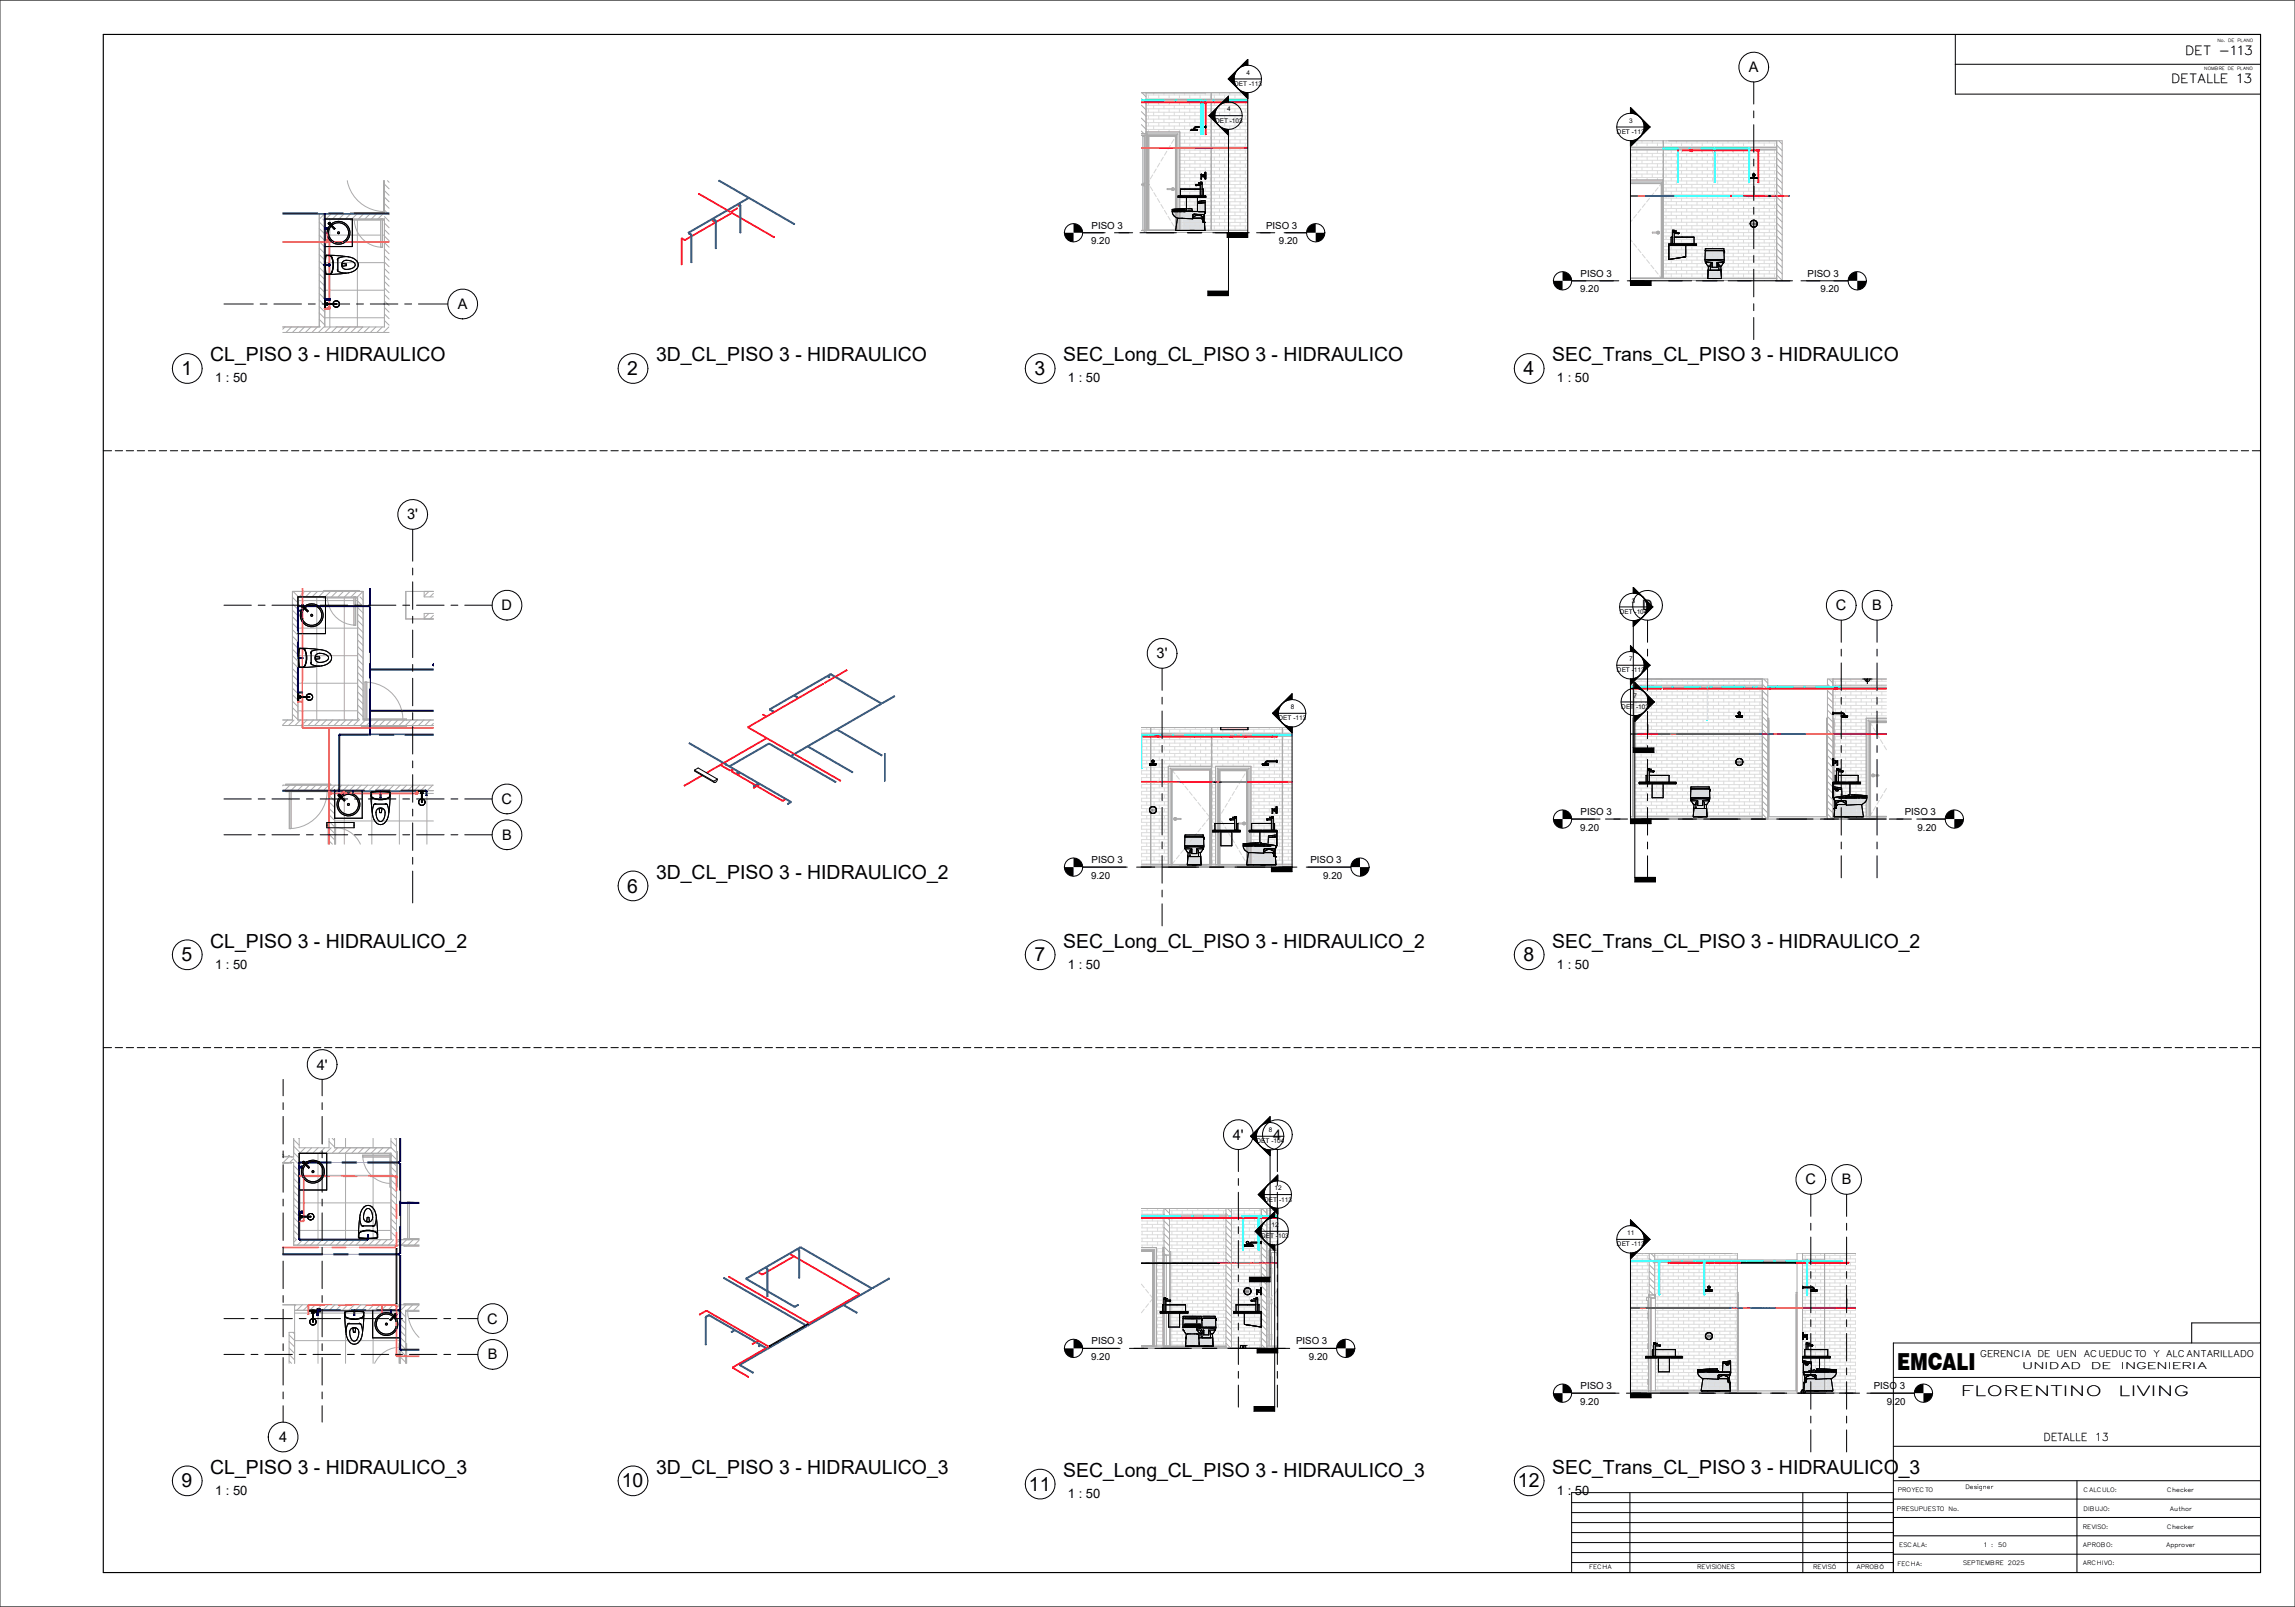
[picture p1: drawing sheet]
<svg xmlns="http://www.w3.org/2000/svg" width="1000mm" height="700mm" viewBox="0 0 1000 700" stroke-linecap="round" stroke-linejoin="round" font-family="sans-serif">
<defs><g id="words">
<text font-size="10.2" x="826.6" y="596.6">EMCALI</text>
<g font-size="8.5">
<text x="91.6" y="157.4">CL_PISO 3 - HIDRAULICO</text>
<text x="285.9" y="157.4">3D_CL_PISO 3 - HIDRAULICO</text>
<text x="463.3" y="157.4">SEC_Long_CL_PISO 3 - HIDRAULICO</text>
<text x="676.3" y="157.4">SEC_Trans_CL_PISO 3 - HIDRAULICO</text>
<text x="79.1" y="163.4">1</text>
<text x="273.3" y="163.4">2</text>
<text x="450.7" y="163.4">3</text>
<text x="663.8" y="163.4">4</text>
<text x="285.9" y="382.8">3D_CL_PISO 3 - HIDRAULICO_2</text>
<text x="273.3" y="388.8">6</text>
<text x="91.6" y="412.8">CL_PISO 3 - HIDRAULICO_2</text>
<text x="463.3" y="412.8">SEC_Long_CL_PISO 3 - HIDRAULICO_2</text>
<text x="676.3" y="412.8">SEC_Trans_CL_PISO 3 - HIDRAULICO_2</text>
<text x="79.1" y="418.8">5</text>
<text x="450.7" y="418.8">7</text>
<text x="663.8" y="418.8">8</text>
<text x="91.6" y="641.9">CL_PISO 3 - HIDRAULICO_3</text>
<text x="285.9" y="641.9">3D_CL_PISO 3 - HIDRAULICO_3</text>
<text x="676.3" y="641.9">SEC_Trans_CL_PISO 3 - HIDRAULICO_3</text>
<text x="79.1" y="647.9">9</text>
<text x="270.9" y="647.9">10</text>
<text x="463.3" y="643.4">SEC_Long_CL_PISO 3 - HIDRAULICO_3</text>
<text x="661.4" y="647.9">12</text>
<text x="448.4" y="649.3">11</text>
</g>
<g font-size="6.3">
<text x="762" y="31.4">A</text>
<text x="199.4" y="134.6">A</text>
<text x="177.4" y="226.3">3'</text>
<text x="218.6" y="265.8">D</text>
<text x="715.6" y="265.8">D</text>
<text x="800" y="265.8">C</text>
<text x="815.7" y="265.8">B</text>
<text x="504" y="286.8">3'</text>
<text x="218.6" y="350.2">C</text>
<text x="218.7" y="365.8">B</text>
<text x="138" y="465.9">4'</text>
<text x="537.2" y="496.4">4'</text>
<text x="554.8" y="496.4">4</text>
<text x="786.7" y="515.9">C</text>
<text x="802.5" y="515.9">B</text>
<text x="212.3" y="576.5">C</text>
<text x="212.5" y="592.1">B</text>
<text x="121.6" y="628.1">4</text>
</g>
<g font-size="6.2">
<text x="854.3" y="608.2">FLORENTINO</text>
<text x="923" y="608.2">LIVING</text>
</g>
<g font-size="5.6">
<text x="93.7" y="166.6">1 : 50</text>
<text x="465.3" y="166.6">1 : 50</text>
<text x="678.4" y="166.6">1 : 50</text>
<text x="93.7" y="421.9">1 : 50</text>
<text x="465.3" y="421.9">1 : 50</text>
<text x="678.4" y="421.9">1 : 50</text>
<text x="93.7" y="651.1">1 : 50</text>
<text x="465.3" y="652.5">1 : 50</text>
<text x="678.4" y="651.1">1 : 50</text>
</g>
<g font-size="5.5">
<text x="952.1" y="23.8">DET -113</text>
<text x="946" y="36.2">DETALLE 13</text>
</g>
<text font-size="4.8" x="890.4" y="627.7">DETALLE 13</text>
<g font-size="4.2">
<text x="475.6" y="99.5">PISO 3</text>
<text x="551.7" y="99.5">PISO 3</text>
<text x="475.5" y="106.5">9.20</text>
<text x="557.3" y="106.5">9.20</text>
<text x="688.7" y="120.5">PISO 3</text>
<text x="787.6" y="120.5">PISO 3</text>
<text x="688.5" y="127.4">9.20</text>
<text x="793.2" y="127.4">9.20</text>
<text x="688.7" y="354.9">PISO 3</text>
<text x="829.9" y="354.9">PISO 3</text>
<text x="688.5" y="361.8">9.20</text>
<text x="835.5" y="361.8">9.20</text>
<text x="475.6" y="375.9">PISO 3</text>
<text x="571" y="375.9">PISO 3</text>
<text x="475.5" y="382.8">9.20</text>
<text x="576.6" y="382.8">9.20</text>
<text x="475.6" y="585.5">PISO 3</text>
<text x="564.7" y="585.5">PISO 3</text>
<text x="475.5" y="592.4">9.20</text>
<text x="570.3" y="592.4">9.20</text>
<text x="688.7" y="605">PISO 3</text>
<text x="816.5" y="605">PISO 3</text>
<text x="688.5" y="611.9">9.20</text>
<text x="822.1" y="611.9">9.20</text>
</g>
<g font-size="4.1">
<text x="862.9" y="591.2">GERENCIA DE UEN ACUEDUCTO Y ALCANTARILLADO</text>
<text x="881.1" y="596.4">UNIDAD</text>
<text x="911.1" y="596.4">DE</text>
<text x="924.2" y="596.4">INGENIERIA</text>
</g>
<g font-size="2.8">
<text x="543.1" y="32.5">4</text>
<text x="537.8" y="37.5">DET -113</text>
<text x="529.4" y="53.5">DET -103</text>
<text x="534.7" y="48.5">4</text>
<text x="709.9" y="53.4">3</text>
<text x="704.6" y="58.4">DET -113</text>
<text x="711.1" y="262.5">3</text>
<text x="705.8" y="267.5">DET -104</text>
<text x="709.9" y="287.9">7</text>
<text x="704.6" y="292.9">DET -113</text>
<text x="711.8" y="303.9">7</text>
<text x="562.4" y="308.8">8</text>
<text x="706.5" y="308.9">DET -103</text>
<text x="557.1" y="313.8">DET -113</text>
<text x="552.8" y="493">8</text>
<text x="547.5" y="498">DET -104</text>
<text x="555.4" y="518.4">12</text>
<text x="550.9" y="523.4">DET -113</text>
<text x="549.5" y="539.4">DET -103</text>
<text x="554" y="534.4">12</text>
<text x="709.1" y="538">11</text>
<text x="704.6" y="542.9">DET -113</text>
</g>
<g font-size="2.6">
<text x="826.9" y="650.1">PROYECTO</text>
<text x="856.4" y="648.5">Designer</text>
<text x="907.8" y="650">CALCULO:</text>
<text x="944.2" y="650">Checker</text>
<text x="826.6" y="658">PRESUPUESTO No.</text>
<text x="907.9" y="658.1">DIBUJO:</text>
<text x="945.3" y="658">Author</text>
<text x="907.6" y="666">REVISO:</text>
<text x="944.2" y="666">Checker</text>
<text x="827.5" y="673.9">ESCALA:</text>
<text x="864.4" y="673.8">1 : 50</text>
<text x="907.4" y="673.9">APROBO:</text>
<text x="943.7" y="674">Approver</text>
<text x="692.5" y="683.6">FECHA</text>
<text x="739.4" y="683.6">REVISIONES</text>
<text x="790.1" y="683.6">REVISÓ</text>
<text x="808.7" y="683.6">APROBÓ</text>
<text x="826.8" y="681.9">FECHA:</text>
<text x="855.3" y="681.8">SEPTIEMBRE 2025</text>
<text x="907.4" y="681.9">ARCHIVO:</text>
</g>
<g font-size="1.9">
<text x="966.2" y="18.2">No. DE PLANO</text>
<text x="960.5" y="30.6">NOMBRE DE PLANO</text>
</g>
</g></defs>
<path d="M143.4 105.4l.1 .2z" fill="#ff8080"/>
<path d="M143.2 105.2v.4l.3-.2zM141.9 105.3l.3 .3v-.4zM142.5 104.6v.3h.4z" fill="#fe8181"/>
<path d="M141.9 105.6h.2zM142.7 105.4l.5 .2v-.4zM142.5 104.9l-.3 .7 .7-.4v-.3zM143.5 105.4l.2 .2zM141.9 105.2l.2 .1zM143.3 105.2l.2 .1zM142.5 104.6v.3zM142.9 104.6v.3z" fill="#ff8585"/>
<path d="M141.9 105.6l1.5 .1-.7-.3zM143.4 105.7v1.7h.3v-1.8zM141.7 105.3l.2 .3zM143.5 105.3l.2 .3h9.8v-.3zM142.4 104.6v.5l-.5 .1h.6zM142.9 104.6v.6h.6l-.5-.1zM142.5 101.4v3.2h.4v-3.2z" fill="#f99"/>
<path d="M141.5 105.3l.2 .3zM141.7 99.2v.4h.4v-.4z" fill="#bb6aad"/>
<path d="M142.1 99.6h.4zM141.5 99.2l.2 .4zM142.5 99.2l.2 .4zM142.1 99.2h.4z" fill="#914ebc"/>
<path d="M142.6 99.3l.1 .3zM142.1 99.2v.4h.4l-.1-.4z" fill="#753dc7"/>
<path d="M142.9 99.4l-.1 .2zM142.6 99.2h.2z" fill="#3c3cfe"/>
<path d="M142.7 99.2v.4z" fill="#1d1dff"/>
<path d="M141.5 105.6l.2 1.8zM141.5 99.6l.2 5.7zM142.1 99.6l.5 .1zM142.8 99.2l.2 .2zM142.1 99.2l.6-.1zM141.5 95.4l.2 3.8z" fill="#7b7bff"/>
<g fill="#f99">
<path d="M143.4 132.2h.3v.4h-.3z"/>
<path d="M143.4 119.4l.3 .1zM143.4 111.2l.3 .2z"/>
</g>
<path d="M141.7 115.3v.3z" fill="#914ebc"/>
<path d="M143.4 115.7v3.7l.3-.1v-3.6zM143.4 111.4v3.7l.3 .1v-3.8z" fill="#f99"/>
<path d="M143.4 115.2l.1 .4z" fill="#b55ca5"/>
<path d="M142.2 115.2v.4h.7v-.4z" fill="#bb6aad"/>
<path d="M143.4 115.3l.2 .3z" fill="#9d4fb0"/>
<path d="M142.9 115.6h.4zM141.8 115.6h.4zM142.9 115.2h.4zM141.8 115.2h.4z" fill="#914ebc"/>
<path d="M143.6 115.2v.4zM142.9 115.2v.4h.4v-.4zM141.8 115.2v.4h.4v-.4z" fill="#753dc7"/>
<path d="M143.8 115.4l-.1 .2z" fill="#3c3cfe"/>
<path d="M143.7 115.3v.3z" fill="#1d1dff"/>
<path d="M142.9 115.6l.4 .1zM141.8 115.6l.4 .1zM143.7 115.2l.1 .2zM142.9 115.2h.5zM141.8 115.2l.4-.1z" fill="#7b7bff"/>
<path d="M141.3 93l.4 .2z" fill="#3c3cfe"/>
<g fill="#7b7bff">
<path d="M123.2 93l46.3 .2z"/>
<path d="M123.2 92.8l46.3 .2z"/>
</g>
<path d="M141.3 115.5l.2 .2z" fill="#3c3cfe"/>
<path d="M141.3 115.3l.2 .4z" fill="#1d1dff"/>
<path d="M141.3 115.6l.2 14.6zM141.3 105.6v9.7zM141.3 93.2l.2 12.1z" fill="#7b7bff"/>
<path d="M141.5 115.2l.2 .4z" fill="#753dc7"/>
<path d="M141.5 115.7v14.5zM141.5 107.4l.2 7.7zM141.5 93.2v6z" fill="#7b7bff"/>
<path d="M142.4 130.4l.5 .2z" fill="#7b7bff"/>
<path d="M142.4 130.2l.5 .2z" fill="#7b7bff"/>
<path d="M123.2 105.4l18.1 .2z" fill="#f99"/>
<path d="M141.3 105.4l.2 .1z" fill="#bb6aad"/>
<path d="M123.2 105.3l18.1 .1z" fill="#f99"/>
<path d="M141.3 105.3l.2 .1z" fill="#bb6aad"/>
<path d="M141.7 134.4h.3z" fill="#fe8181"/>
<path d="M142 134.4l.9 .2z" fill="#f99"/>
<path d="M141.7 134.4h.3z" fill="#fe8181"/>
<path d="M142 134.3l.9 .1z" fill="#f99"/>
<path d="M143.5 133.8l.2 .4z" fill="#fe8181"/>
<path d="M143.5 132.6l.2 1.2zM143.5 130.7l.2 1.5zM143.5 119.5l.2 10.7zM143.5 107.4l.2 3.8z" fill="#f99"/>
<path d="M143.5 130.2v.4z" fill="#753dc7"/>
<path d="M143.4 133.8l.1 .3z" fill="#fe8181"/>
<path d="M143.4 132.6l.1 1.2zM143.4 130.7l.1 1.5zM143.4 119.5v10.6zM143.4 107.4l.1 3.8z" fill="#f99"/>
<path d="M143.4 130.3l.1 .3z" fill="#753dc7"/>
<g fill="#f99">
<path d="M153.5 105.3l16 .1z"/>
<path d="M153.5 105.4l16 .2z"/>
</g>
<path d="M143.3 134.2l.2 .2z" fill="#ff8585"/>
<path d="M143.7 133.8l-.2 .6h.3zM143.2 133.8l.1 .3z" fill="#f99"/>
<path d="M143.7 133.8v.4zM143.3 133.8l.1 .3z" fill="#ff8585"/>
<path d="M143.2 134.2l.3 .2z" fill="#ff8585"/>
<path d="M142.9 134.6l.6 .1v-.3zM142.9 134.2l.3-.1z" fill="#f99"/>
<path d="M142.9 134.5l.4 .1zM142.9 134.3l.4 .2zM142.9 134.3h.3z" fill="#fe8181"/>
<path d="M142.9 134.6h.4zM142.9 134.2h.3z" fill="#ff8585"/>
<path d="M141.5 130.3l.5 .1z" fill="#3c3cfe"/>
<path d="M141.6 130.4l.2 .3 .2-.3z" fill="#3c3cfe"/>
<path d="M141.5 130.4l.2 .3z" fill="#7b7bff"/>
<path d="M141.9 130.2l.5-.1z" fill="#7b7bff"/>
<path d="M141.8 130.7l.6-.1z" fill="#7b7bff"/>
<g fill="#1d1dff">
<path d="M142 130.2l.4 .2z"/>
<path d="M142 130.4l.4 .2z"/>
</g>
<path d="M142.9 130.6l.5 .1z" fill="#7b7bff"/>
<path d="M142.9 130.2h.5z" fill="#7b7bff"/>
<path d="M142.9 130.4l.4 .2z" fill="#1d1dff"/>
<path d="M142.9 130.2l.3 .2z" fill="#1d1dff"/>
<path d="M141.4 134.3l.2 .3z" fill="#ff8585"/>
<path d="M141.7 134.3l.3 .1z" fill="#fe8181"/>
<path d="M141.5 134.2l.2 .2z" fill="#f99"/>
<path d="M141.7 134.5l.3 .1z" fill="#fe8181"/>
<path d="M141.7 134.4l-.2 .2z" fill="#f99"/>
<path d="M143.6 115.5h.1" fill="none" stroke="#0200fd" stroke-width=".44"/>
<path d="M141.5 115.2h.1M143.6 115.2h.1" fill="none" stroke="#170bf2" stroke-width=".44"/>
<path d="M141.5 115.2h.1M141.5 115.6h.1M143.6 115.6h.1" fill="none" stroke="#3018e6" stroke-width=".44"/>
<path d="M141.5 115.5h.1" fill="none" stroke="#0502fb" stroke-width=".44"/>
<path d="M142.7 99.6h.1M141.5 115.2v.4M143.6 115.2h.1M143.6 115.5h.1M143.6 115.6h.1" fill="none" stroke="#0200fc" stroke-width=".44"/>
<path d="M141.5 115.2h.1M141.5 115.5h.1" fill="none" stroke="#0000fd" stroke-width=".44"/>
<path d="M142.7 99.6h.1" fill="none" stroke="#6331cc" stroke-width=".44"/>
<path d="M143.6 115.2h.1" fill="none" stroke="#180cf1" stroke-width=".44"/>
<path d="M142.7 99.2v.1" fill="none" stroke="#3118e5" stroke-width=".44"/>
<g fill="none" stroke="#ff7f7f" stroke-width=".44">
<path d="M141.9 105.5h.1M142.2 105.2v.4M142.5 104.9h.4M142.5 105.4h.1M142.7 105.2v.1M142.7 105.6h.1M142.7 105.4h.1M142.9 105.4h.1M143.2 105.2v.4M143.4 105.4h.1M143.5 105.5h.1M143.7 105.4h.1"/>
<path d="M141.4 134.4h.1M141.6 134.2h.1M141.6 134.6h.1M141.7 134.4h.1M141.7 134.3h.3M141.7 134.6h.3M141.8 134.3h.1M141.9 134.6h.1M141.9 134.3h.1M142 134.4h.1M142.9 134.4h.1M143.2 134.4h.1"/>
<path d="M143.3 134.3l-.1 .1M143.3 134.4h.1M143.4 134.4h-.2M143.4 134.4h.1M143.5 134.1l-.1 .1"/>
</g>
<path d="M143.6 115.2h.1" fill="none" stroke="#0602fa" stroke-width=".44"/>
<path d="M142.7 99.5h.1" fill="none" stroke="#180bf1" stroke-width=".44"/>
<path d="M143.6 115.2v.4" fill="none" stroke="#0e06f6" stroke-width=".44"/>
<path d="M142.7 99.2v.1M142.7 99.5h.1M141.5 115.2v.4" fill="none" stroke="#0601fa" stroke-width=".44"/>
<path d="M141.5 115.2v.4M143.6 115.2h.1" fill="none" stroke="#0000f9" stroke-width=".44"/>
<path d="M141.7 115.3v.1" fill="none" stroke="#3017e0" stroke-width=".44"/>
<path d="M142.7 99.2v.4M143.6 115.3v.3" fill="none" stroke="#0e04f5" stroke-width=".44"/>
<path d="M141.8 115.3v.1" fill="none" stroke="#170bed" stroke-width=".44"/>
<g fill="none" stroke="#0000f3" stroke-width=".44">
<path d="M142.7 99.1v.1M142.7 99.4v.1M142.7 99.7h.1M141.5 115.2h.1M141.5 115.7h.1M141.6 115.2h.1M143.5 115.6h.1M143.6 115.1v.1M143.6 115.4v.1M143.6 115.7h.1M141.8 130.7h.1M142 130.4h.1"/>
<path d="M143.3 130.4h.1M143.5 130.1v.1M143.5 130.4v.1M143.5 130.7h.1"/>
</g>
<path d="M141.5 99.2v.4" fill="none" stroke="#6331c7" stroke-width=".44"/>
<path d="M141.5 99.2v.1M141.5 99.5v.1" fill="none" stroke="#6933c9" stroke-width=".44"/>
<path d="M142.9 99.5h.1" fill="none" stroke="#0000f0" stroke-width=".44"/>
<path d="M141.8 115.4h.1M143.3 115.4v.1M143.4 115.4h.1" fill="none" stroke="#170bee" stroke-width=".44"/>
<path d="M142.5 99.4v.1M142.5 99.5l.1 .1M142.6 99.5h.1M141.7 115.3v.1" fill="none" stroke="#3017e2" stroke-width=".44"/>
<g fill="none" stroke="#0000e8" stroke-width=".44">
<path d="M141.5 99.2v.1M141.5 99.5v.1M142.5 99.3h.1M142.5 99.5h.1M142.6 99.6h.1M142.6 99.6h.2M142.6 99.7h.1M142.7 99.2l.2 .2M142.7 99.7h.1M142.7 99.2h.1M142.7 99.2v.5M142.8 99.3l-.2 .2"/>
<path d="M142.9 99.6h-.1M142.9 99.4h.1M142.9 99.4v.1M141.3 115.4l.4 .1M141.3 115.4h.4M141.5 115.1v.6M141.5 115.2h.1M141.5 115.7h.1M141.6 115.7h-.1M141.6 115.7h.1M141.7 115.2h.1M141.7 115.7h.1"/>
<path d="M141.8 115.5h.1M143.3 115.5h.1M143.5 115.2l-.1 .1M143.5 115.5h.1M143.5 115.7h.1M143.5 115.2l.3 .2M143.5 115.6h.1M143.6 115.2h.1M143.6 115.2v.5M143.7 115.3l-.2 .2M143.8 115.5l-.3 .1M141.7 130.6h.1"/>
<path d="M141.7 130.2h.1M141.8 130.2h.1M141.8 130.1v.5M141.8 130.7h.1M142 130.4h.1M143.3 130.4v.1M143.3 130.4h-.1M143.3 130.5l.3 .1M143.4 130.2l-.1 .2M143.4 130.7h.1M143.5 130.2l-.1 .3M143.5 130.2h.1"/>
<path d="M143.5 130.2v.4M143.6 130.3l.1 .1M143.7 130.5l-.1 .1"/>
</g>
<path d="M141.5 99.2v.4M141.5 115.2h.1M141.5 115.6h.1M143.7 115.2v.4M143.4 130.3v.2M143.7 130.3v.2" fill="none" stroke="#1d09eb" stroke-width=".44"/>
<path d="M143.4 115.4v.1M143.4 115.2h.1M143.4 115.6h.1" fill="none" stroke="#3c1bde" stroke-width=".44"/>
<path d="M141.5 105.3h.1M141.5 105.5v.1" fill="none" stroke="#cc668d" stroke-width=".44"/>
<path d="M141.5 105.3v.2" fill="none" stroke="#3017da" stroke-width=".44"/>
<g fill="none" stroke="#0000d1" stroke-width=".44">
<path d="M141.3 93h.1M141.5 99.2v.4M141.7 93h.1M142.4 99.7h.2M142.4 99.2h.1M142.5 99.4v.1M142.5 99.2h.1M142.5 99.4l.1 .2M142.5 99.7h.1M142.6 99.2h-.1M142.6 99.3h.1M142.6 99.7h.1"/>
<path d="M142.6 99.5l.1 .1M142.6 99.2h.1M142.7 99.7h.1M142.7 99.2h.1M142.8 99.7h-.1M142.8 99.1v.1M142.8 99.7h.1M142.8 99.1l-.1 .1M142.8 99.3h.1M142.8 99.2l-.3 .2M142.8 99.6h-.2M142.8 99.3l.1 .1"/>
<path d="M142.9 99.6h-.1M142.9 99.4v.1M141.3 115.2h.1M141.4 115.7h.4M141.4 115.7h.1M141.4 115.2h.1M141.5 115.1v.6M141.5 115.7h.1M141.5 115.1l-.1 .1M141.5 115.2h.2M141.5 115.1h.1M141.5 115.2h.1"/>
<path d="M141.6 115.2h.1M141.6 115.2l-.3 .2M141.6 115.7h.1M141.6 115.7h-.1M141.6 115.3h.1M141.7 115.7h.1M141.7 115.1h.1M141.7 115.3v.1M141.7 115.5h.1M141.7 115.6l-.2 .1M141.7 115.2h.1M141.7 115.4h-.4"/>
<path d="M141.8 115.2h.1M141.8 115.4h.1M141.8 115.6h.1M141.8 115.2h-.4M141.8 115.7h.1M142.2 115.2h.1M142.9 115.2h.1M143.3 115.6h.2M143.3 115.2h.1M143.3 115.4v.1M143.3 115.6h.1M143.4 115.4l.1 .2"/>
<path d="M143.4 115.7h.1M143.4 115.2h.1M143.5 115.5l.1 .1M143.5 115.6l-.1 .1M143.5 115.2h.1M143.6 115.7h.1M143.6 115.2h-.1M143.6 115.1l.1 .2M143.8 115.4h-.4M143.8 115.4l-.3 .2M141.7 130.3v.3M141.7 130.2l.2 .4"/>
<path d="M141.7 130.1v.1M141.8 130.1l-.1 .1M141.8 130.7h.1M141.8 130.2h.1M141.9 130.6l-.1 .1M141.9 130.2h.2M141.9 130.2h.1M142 130.7h-.1M142 130.2h.1M142 130.4h.1M142 130.7h.1M143.2 130.6l.3 .1"/>
<path d="M143.2 130.2h.1M143.3 130.4h-.1M143.3 130.4v.1M143.3 130.6h.1M143.3 130.7h.1M143.4 130.2h-.1M143.4 130.5l.1 .1M143.5 130.7h.1M143.5 130.2h.1M143.5 130.1l.1 .1M143.5 130.2l-.1 .4M143.6 130.1v.1"/>
<path d="M143.6 130.3v.3"/>
</g>
<g fill="none" stroke="#ff7e7e" stroke-width=".44">
<path d="M141.9 105.5h.1M142.1 105.2l.1 .4M142.5 105.3v.1M142.5 105.4h.4M142.7 104.6h.1M142.8 105.2l-.1 .4M142.9 104.9h-.4M143.2 105.2v.4M143.4 105.4l.1 .2M143.7 105.4l-.2 .3M141.4 134.3v.2M141.5 134.3h.1"/>
<path d="M141.5 134.2l.1 .1M141.5 134.6h.1M141.6 134.6h.1M141.6 134.3l.1 .1M141.6 134.3h.1M141.7 134.3h.1M141.7 134.4h.1M141.8 134.6h-.1M141.8 134.3h-.1M141.8 134.6h.1M141.9 134.3h.1M141.9 134.3h-.1"/>
<path d="M142 134.3h.1M142 134.6h.1M142 134.4h.1M143.2 134.4h.3M143.3 134.6h.1M143.3 134.2v.2M143.3 134.4h.1M143.3 134.2l.1 .2M143.4 134.4h.1M143.5 134.4h.1M143.5 134.4h-.2M143.7 134.2h.1"/>
<path d="M143.7 134.4h.1"/>
</g>
<path d="M141.5 95.4v3.8M141.5 99.6v5.7M143 99.4l-.1 .1M141.5 105.6v1.8" fill="none" stroke="#0000c2" stroke-width=".44"/>
<path d="M141.5 99.2v.4M142.6 99.2h.1M142.6 99.6h.1M143.4 130.2v.1M143.4 130.6h.1" fill="none" stroke="#3c13d6" stroke-width=".44"/>
<path d="M143.4 115.2v.1M143.4 115.2h.1M143.4 115.6h.1" fill="none" stroke="#7c39bc" stroke-width=".44"/>
<path d="M142.5 99.5h.1M141.7 115.3h.1M143.3 115.5h.1" fill="none" stroke="#6331ba" stroke-width=".44"/>
<g fill="none" stroke="#f77" stroke-width=".44">
<path d="M141.9 105.6l1.6 .1M141.9 105.3l.6-.1-.1-.3 1.1 .4M141.9 105.1v.6M142.1 105.7h.1M142.1 105.2h.1M142.1 105.2v.5M142.4 104.6h.6M142.5 104.6v.3M142.5 101.4h.1M142.7 105.4h.1M142.7 105.3v.3M142.8 101.4h.1"/>
<path d="M142.9 105.4h.1M142.9 104.6v.3M143.2 105.2v.5M143.2 105.7h.1M143.2 105.2h.1M143.5 105.4v.2M143.5 105.1v.6M141.4 134.3v.3M141.4 134.5h.1M141.4 134.2l.6 .1M141.5 134.6h.1M141.5 134.3h.1"/>
<path d="M141.6 134.6h.1M141.6 134.3h.1M141.6 134.3l-.2 .2M141.6 134.3l.1 .1M141.6 134.2l.1 .1M141.6 134.2h.1M141.6 134.6h-.1M141.6 134.2v.1M141.7 134.3h.1M141.7 134.6h.1M141.7 134.3v.1M141.7 134.5h.1"/>
<path d="M141.7 134.4l-.1 .1M141.7 134.4h.1M141.7 134.3h-.2M141.8 134.2l-.1 .4M141.8 134.6h.1M141.8 134.2h.1M141.8 134.3h.1M141.9 134.3h-.1M141.9 134.6h.1M141.9 134.2h-.1M141.9 134.2h.1M141.9 134.6h-.3"/>
<path d="M142 134.2l-.1 .4M142 134.6h-.6M142.9 134.3l.4 .3M143.3 134.2v.4M143.3 134.4h.1M143.3 134.4v.1M143.3 134.1h.2M143.3 134.4l.1 .1M143.4 134.4v.1M143.4 134.2v-.4h.3v.4l-.8 .1M143.4 134.4h.1M143.5 134.4v.3"/>
<path d="M143.5 134.4h.1M143.6 134.4h.1M143.7 134.4h-.1M143.8 134.4l-.6 .1"/>
</g>
<g fill="none" stroke="#0000a2" stroke-width=".44">
<path d="M141.3 93.2h.4M141.7 99.6l-.2-.4 .2 .4M142.1 99.6l.7 .1M142.4 99.1v.1M142.4 99.7h.1M142.5 99.1h.1M142.5 99.5h.1M142.5 99.5v.1M142.5 99.3v.1M142.5 99.7h.1M142.5 99.1v.5M142.5 99.6l.2 .1"/>
<path d="M142.5 99.1v.1M142.5 99.1l.1 .1M142.6 99.7h.1M142.6 99.7h-.1M142.6 99.2h.1M142.7 99.2l-.6 .1v.3M142.7 99.7h.1M142.7 99.1l-.2 .1M142.7 99.1h.1M142.7 99.1l.1 .1M142.7 99.1v.6M142.8 99.1l-.4 .1"/>
<path d="M142.8 99.7h.1M142.8 99.2h.1M142.8 99.7h-.1M142.9 99.3l.1 .1M143 99.5h-.1M141.3 115.4v.1M141.3 115.6h.1M141.3 115.2v.2M141.3 115.6l.2 .1M141.3 115.2h.1M141.4 115.7h.1M141.4 115.1h.1"/>
<path d="M141.4 115.7h.2M141.4 115.2h.1M141.5 115.2h-.2M141.5 115.7h-.1M141.5 115.7h.1M141.5 115.1h.1M141.5 115.1v.6M141.6 115.1h-.1M141.6 115.7h.1M141.6 115.1h-.2M141.6 115.2h.1M141.6 115.1v.1"/>
<path d="M141.7 115.1v.6M141.7 115.2h-.1M141.7 115.7h-.1M141.7 115.1l.1 .1M141.7 115.7h.1M141.7 115.2h.1M141.7 115.6l-.1 .1M141.7 115.7h-.3M141.7 115.3h.1M141.8 115.5l-.1 .1M141.8 115.2h.4v.4h-.4M141.8 115.1h.1"/>
<path d="M141.8 115.1v.1M141.8 115.7h.1M141.8 115.2h-.4M141.8 115.7h-.4M143.3 115.7h.3M143.3 115.1v.1M143.3 115.6v.1M143.3 115.2h-.4v.4h.4M143.3 115.7h.1M143.3 115.5l.1 .1M143.3 115.2h.1M143.4 115.2l-.1 .2"/>
<path d="M143.4 115.1l-.1 .5M143.4 115.6l.1 .1M143.4 115.1l.1 .1M143.4 115.1v.1M143.4 115.7h.1M143.5 115.6l-.1 .1M143.5 115.2h.1M143.5 115.7h.1M143.5 115.2h-.1M143.6 115.7h.1M143.6 115.1v.1M143.6 115.1l-.2 .1"/>
<path d="M143.6 115.1h.1M143.6 115.1v.6M143.6 115.1l-.3 .1M143.6 115.2h.1M143.8 115.2h.1M143.8 115.4h.1M143.8 115.5h.1M141.3 130.2h.1M141.5 130.4v.1M141.5 130.3v.1M141.6 130.1v.1M141.7 130.2h.7"/>
<path d="M141.7 130.6h.1M141.7 130.7h.1M141.7 130.1h.1M141.7 130.1h-.1M141.8 130.7h.1M141.8 130.1v.6M141.8 130.1h-.1M141.8 130.2h.1M141.9 130.7h.1M142 130.7h.1M142 130.2v.1M142 130.1h.1"/>
<path d="M142 130.2h-.1M142 130.7h-.2M142 130.2h.1M142 130.5v.1M142.1 130.7h-.4M142.1 130.1v.6M142.4 130.2v.4l-.7 .1M142.9 130.2v.4l.5 .1M143.2 130.7h.4M143.2 130.1v.6M143.3 130.7h.1M143.3 130.1h.1"/>
<path d="M143.3 130.5v.1M143.3 130.6v.1M143.3 130.2h.1M143.3 130.2v.2M143.3 130.6l.2 .1M143.4 130.6l-.1 .1M143.4 130.2h-.1M143.5 130.7h.1M143.5 130.1l.1 .1M143.5 130.1h.1M143.5 130.1v.6M143.6 130.6v.1"/>
<path d="M143.6 130.7h-.1M143.6 130.7h.1M143.6 130.2h.1M143.6 130.2h-.7M143.6 130.6l-.1 .1M143.7 130.6l-.2 .1M143.8 130.5h-.1"/>
</g>
<g fill="none" stroke="#c66" stroke-width=".44">
<path d="M142.5 101.7l.3 1.4M143.4 107.4h.3M143.4 111.2h.2M143.4 111.4h.2M144.4 105.3l.3 .3M145.5 105.3l.7 .3M149.2 105.5l-.4 .1M149.2 105.5h-.1M149.6 105.3l-.4 .2M150.6 105.3l-.4 .3M150.7 105.3h-.1M153.5 105.3v.3"/>
<path d="M143.4 132.6h.3M143.4 132.2h.3"/>
</g>
<path d="M141.5 95.4h.2M142.9 99.5v.1M143 99.4h.1M141.5 107.4h.2M141.7 115.7v.2M141.7 114.8v.3" fill="none" stroke="#000083" stroke-width=".44"/>
<g fill="none" stroke="#7c28ab" stroke-width=".44">
<path d="M141.5 99.2h.2M141.5 99.6h.2M142.1 99.2h.5M142.1 99.6h.5M141.3 105.6h.4M141.3 105.3h.4M141.7 115.2h.5M141.7 115.6h.5M142.9 115.2h.5M142.9 115.6h.5M143.7 115.2h.1M143.7 115.6h.1"/>
<path d="M143.7 130.2v.1M143.7 130.6h.1"/>
</g>
<g fill="none" stroke="#aaa" stroke-width=".44">
<path d="M151.3 78.7a16.4 16.4 0 0 0 16.2 13.5M167.1 78.7v14.3M167.5 78.7v14.3h-28.4v49.4h-15.9M168.8 78.7l.7 .7M139.1 99.5l2.4 2.4M139.1 96.7l2.4 2.4M140.6 95.4l.9 .9M141.5 95.4h26v47h-26zM141.6 93l-2.4 2.4M143.7 95.4v47M144.4 93l-2.4 2.4M147.2 93l-2.4 2.4"/>
<path d="M150.1 93l-2.4 2.4M152.8 95.4v.4h14.7M152.9 93l-2.4 2.4M154.4 95.4a12.3 12.3 0 0 0 12.3 12.3M155.7 93l-2.4 2.4M155.7 95.8v46.6M158.5 93l-2.4 2.4M161.4 93l-2.4 2.4M164.2 93l-2.4 2.4M165.9 95.4v12.3h.8M166.7 95.4v12.3M167 93l-2.4 2.4"/>
<path d="M167.5 97.2l2 2M167.5 94.4l2 2M167.5 91.5l2 2.1M167.5 88.7l2 2M167.5 85.9l2 2M167.5 83l2 2.1M167.5 80.2l2 2M167.5 95.3v.1M167.5 92.6h-14.7v.4M139.1 119.3l2.4 2.4M139.1 116.5l2.4 2.4M139.1 113.7l2.4 2.4"/>
<path d="M139.1 110.9l2.4 2.4M139.1 108l2.4 2.4M139.1 105.2l2.4 2.4M139.1 102.4l2.4 2.4M141.5 102.4h24.4M141.5 114.4h26M166.7 102.4h.8M167.5 119.8l2 2M167.5 117l2 2M167.5 114.2l2 2M167.5 111.3l2 2.1M167.5 108.5l2 2"/>
<path d="M167.5 105.7l2 2M167.5 102.8l2 2.1M167.5 100l2 2M139.1 139.1l2.4 2.4M139.1 136.3l2.4 2.4M139.1 133.5l2.4 2.4M139.1 130.7l2.4 2.4M139.1 127.8l2.4 2.4M139.1 125l2.4 2.4M139.1 122.2l2.4 2.4M141.5 126.4h26M141.5 138.4h26"/>
<path d="M167.5 139.6l2 2M167.5 136.8l2 2M167.5 134l2 2M167.5 131.1l2 2.1M167.5 128.3l2 2M167.5 125.5l2 2M167.5 122.6l2 2.1M123.2 144.8h46.3M124.2 142.4l-1 1M127 142.4l-2.4 2.4M129.8 142.4l-2.4 2.4M132.7 142.4l-2.4 2.4"/>
<path d="M135.5 142.4l-2.4 2.4M138.3 142.4l-2.4 2.4M139.1 142l.5 .4M141.1 142.4l-2.4 2.4M144 142.4l-2.4 2.4M146.8 142.4l-2.4 2.4M149.6 142.4l-2.4 2.4M152.5 142.4l-2.4 2.4M155.3 142.4l-2.4 2.4M158.1 142.4l-2.4 2.4M160.9 142.4l-2.4 2.4M163.8 142.4l-2.4 2.4"/>
<path d="M166.6 142.4l-2.4 2.4M169.4 142.4l-2.4 2.4"/>
</g>
<g fill="none" stroke="#000" stroke-width=".44">
<path d="M141.5 99.2h.1M141.5 99.6h.1M141.6 95.4h11.9v10M142.9 99.5l-.4 2.2M143 99.4h.1M143.8 97.6l.9 .9-1-.8M143.8 98l-.8 1.4M143.8 97l-.3-.1-.5 .5 .1 .3 .7 .1M143.8 97l.1 .7M144 97.5l2 2-.3 .4-2.1-2M144.2 97.7a5 5 0 0 1 7.2 .5 5 5 0 0 1-.9 7.2M144.2 98.5a4.4 4.4 0 0 0 1.3 6.8"/>
<path d="M144.6 98.1a4.4 4.4 0 0 1 6.5 .8 4.4 4.4 0 0 1-1.5 6.4M141.5 105.3h.1M141.5 105.6h.1M141.6 107.4h1.9M141.7 115.4h.1M141.7 115.4v.4M141.7 115.1v.3M141.7 115h.1M141.7 115.9l.3 3.5 1.7 .1M142.6 101.7h.1M142.6 101.8h.1M142.8 103.1l1.6 2.2"/>
<path d="M143.4 119.4h-.1M143.4 111.2h.3M143.4 111.4h.1M143.5 111.2h.1M143.6 111.2h.1M143.6 111.4a1.23 1.23 0 0 0-1.6 .2l-.1 7.4 .3 .4h1.1M143.6 111.4h.1M143.7 119.5h-.3M143.7 111.2l-1.7 .1-.3 3.5M143.7 111.4l.3 .1a7 7 0 0 1 0 7.7l-.6 .2M143.7 111.2h1.8a17.4 17.4 0 0 1 9.2 1.8 2.86 2.86 0 0 1 1.4 2.9 2.86 2.86 0 0 1-2.2 2.3 24.3 24.3 0 0 1-10.2 1.3M143.7 111.2l.2 .1a6.5 6.5 0 0 1 0 8.1l-.2 .1"/>
<path d="M144.4 105.3h.1M144.7 105.6h.1M144.8 105.6a4.9 4.9 0 0 0 5.4 0M145.5 105.3h.1M145.7 105.4h.1M146.2 105.6h.1M146.2 105.6h2.6M148.8 105.6h.1M149 105.5h.1M149.1 105.5h.1M149.2 105.5h.1M149.3 114.8l1.6 .3v.6l-1.6 .2z"/>
<path d="M149.4 105.4h.1M149.4 113.9a4.2 4.2 0 0 1 5.4 1.2 3.1 3.1 0 0 1-4 2.3 2 2 0 0 1-1.8-1.3 2 2 0 0 1 .4-2.2zM149.4 105.3h.1M149.6 105.3h.1M150.2 105.6h.1M150.3 105.5h.1M150.4 105.5h.1M150.8 115l.1 .1M150.8 111.8l-2.3 .3-1.1 .4-.4 .5v4.8l.3 .4 3.5 .8M153.5 105.6v1.8h-9.8M141.5 132.8v1.1M141.5 131.9v1"/>
<path d="M141.5 133.9h.3M141.5 131.9h.1M141.5 132.9h.1M141.6 131.9v1M141.6 132.8v.1M141.6 131.9v.2M141.6 132.1h.1M141.6 132.7h.1M141.7 132.1v.6M141.7 132.7h.1M141.7 132.1l1.8 .1M141.7 132.6h1.8"/>
<path d="M141.8 130.9v1.3v-.3M141.8 132.9v-.3v1.3M141.8 132.9v1M141.8 130.9v1M141.8 130.9h-.3v1.9M141.8 131.9h.9M141.8 132.9h.9M142.7 131.9v.3zM142.7 132.6v.3zM143.7 132.2l3 .2-3 .2M145.1 132.6l.4 .8 1 .4-1-.4zM145.5 131.4l-.3 .8 .3-.8 1-.4z"/>
<path d="M146.5 131a1.4 1.4 0 0 1 1.4 1.4 1.4 1.4 0 0 1-1.4 1.4"/>
<circle cx="143.5" cy="97.4" r=".4"/>
<circle cx="147.5" cy="101.4" r=".44"/>
</g>
<g fill="none" stroke="#ff5353" stroke-width=".44">
<path d="M141.6 99.6h.5M141.6 99.2h.5M123.2 105.6h18.7M123.2 105.3h18.7M141.6 115.2h.1M141.6 115.6h.1M142.1 105.2v.4M142.2 115.2h.7M142.2 115.6h.7M142.4 104.6h.6v.5h.5v.6h-1.6v-.6h.5zM142.5 104.9h.5M142.5 105.4h.4"/>
<path d="M142.5 104.6v-3.2h.4v3.2M142.7 105.4h.1M142.7 105.3v.3M142.9 105.4h.1M143.1 105.2h.1M143.2 105.2v.5M143.4 105.5v28.3M143.4 115.6h.2M143.4 115.2h.2M143.5 105.6h.1M143.5 105.4h.1M143.5 105.3h26"/>
<path d="M143.7 105.4h.1M143.7 105.6h25.8M143.7 105.5v28.3M141.3 134.4l.2 .2M141.4 134.2v.2M141.5 134.3h.1M141.5 134.2v.4M141.5 134.2l1.4 .1M141.5 134.5v.1M141.5 134.6h.1M141.5 134.4v.1M141.5 134.3h-.1"/>
<path d="M141.6 134.2h.1M141.6 134.3v.3M141.6 134.6h.1M141.7 134.2h.1M141.7 134.2l-.2 .1M141.7 134.6h.1M141.7 134.2l.1 .4M141.8 134.6h-.1M141.8 134.2h-.1M141.8 134.2h.1M141.8 134.6h.1M141.9 134.6h.1"/>
<path d="M142 134.2l-.1 .4h-.4M142 134.6h.9M143.2 134.4l.4 .1M143.3 134.4h.1M143.3 134.1h-.4v.6h.6M143.3 134.4v.1M143.4 134.4v.1M143.4 134.2h.3M143.5 134.4v.3M143.5 134.4h.1M143.6 134.4h.1M143.6 134.4h-.1"/>
<path d="M143.7 134.4h.1M143.8 134.4l-.3 .3M143.8 134.4v-.6h-.6l.1 .7M143.8 134.4l-.6 .1M143.8 134.4h.1"/>
</g>
<g fill="none" stroke="#000040" stroke-width=".44">
<path d="M123.2 93.2h18.1M123.2 92.8h15.2M141.3 93v22.3M141.5 93h.1M141.6 99.6l1.2 .1M141.6 99.2h.5M141.7 93.2h27.8M141.7 93v37.2M142.4 99.7h.1M142.4 99.1v.1M142.5 99.1v.6M142.5 99.1h.1"/>
<path d="M142.5 99.4l.2 .1M142.5 99.7h.1M142.6 99.1v.1M142.6 99.3l-.1 .1M142.6 99.7h-.1M142.6 99.1l.3 .1M142.6 99.7h.1M142.6 99.1h-.1M142.6 99.1h.1M142.6 99.6h.1M142.7 99.7h.1M142.7 99.1v.6"/>
<path d="M142.7 99.6h.1M142.7 99.2h.1M142.8 99.1h.1M142.8 99.2l.1 .2M142.8 99.3l-.1 .1M142.8 99.1h-.7v.6M142.8 99.7h-.1M142.9 99.3h.1M142.9 99.2h.1M142.9 99.7h-.1M142.9 99.5l-.2 .1M142.9 99.6l-.1 .1"/>
<path d="M142.9 99.2l.1 .2M142.9 99.2l.1 .1M142.9 99.3l.1 .1M143 99.6h-.1M143 99.4l-.1 .2M143 99.4v.1M143.2 92.8h6.3M154.3 92.8h15.2M141.2 115.4l.1 .2M141.2 115.4l.1 .1M141.3 115.3l-.1 .1M141.3 115.6h.1"/>
<path d="M141.3 115.3h.1M141.3 115.4v14.8l2.3-.1M141.3 115.6l.2 .1M141.3 115.6l.1 .1M141.3 115.2v.1M141.3 115.2l-.1 .2M141.4 115.1h.1M141.4 115.7h.1M141.4 115.2h-.1M141.5 115.1h.1M141.5 115.7h-.1M141.5 115.2l.7-.1v.6h-.7"/>
<path d="M141.5 115.1l-.1 .1M141.5 115.2h-.2M141.5 115.3v.3M141.6 115.1h.1M141.7 115.7h-.1M141.7 115.1h-.1M141.7 115.1h.1M141.7 115.7h.1M141.8 115.7h.1M141.8 115.1v.1M142.2 115.2h.7M142.2 115.6h.7"/>
<path d="M143.3 115.7h.1M143.3 115.1v.1M143.3 115.1h.1M143.3 115.1l.1 .6M143.4 115.4l.1 .2M143.4 115.7h.1M143.4 115.1l.1 .1M143.4 115.3v.1M143.5 115.7h-.1M143.5 115.7h.1M143.5 115.1h-.1M143.5 115.6h.1"/>
<path d="M143.5 115.1h.1M143.5 115.5h.1M143.5 115.1l.1 .6M143.6 115.6h.1M143.6 115.2l.2 .2M143.6 115.2h.2M143.6 115.7h.1M143.6 115.1v.1M143.7 115.3l-.1 .1M143.7 115.1h-.8v.6h.8M143.7 115.6h.1M143.7 115.7h.1"/>
<path d="M143.7 115.2h.1M143.7 115.1l-.1 .1M143.8 115.6l-.2 .1M143.8 115.6l-.1 .1M143.8 115.2v.1M143.8 115.4h.1M143.8 115.6h.1M143.8 115.3v.1M143.8 115.4v.2M143.8 115.4v.1M141.5 130.4l.1 .2M141.5 130.3v.1"/>
<path d="M141.6 130.2l-.1 .1M141.6 130.2l-.1 .2M141.6 130.1v.1M141.6 130.7h.1M141.6 130.7h.2M141.7 130.7h.1M141.7 130.1h.1M141.7 130.1l-.1 .1M141.7 130.7h-.1M141.8 130.1l.1 .6M141.8 130.1h.1M141.8 130.1l-.1 .1"/>
<path d="M141.8 130.7h.1M141.9 130.7h.1M141.9 130.1h.1M142 130.1h.1M142 130.7h.1M142 130.7h-.1M142.1 130.1l-.1 .6M142.4 130.6h.5M142.4 130.1v.6h-.7M142.9 130.1v.6h.7M143.2 130.1v.6M143.3 130.1h.1"/>
<path d="M143.3 130.7h.1M143.3 130.1l.1 .1M143.4 130.3v.3M143.4 130.7h-.1M143.4 130.1h-.1M143.4 130.6h.1M143.5 130.5h-.1M143.5 130.7h.1M143.5 130.1h.1M143.5 130.1v.6M143.5 130.2h.1M143.6 130.1h.1"/>
<path d="M143.6 130.7h.1M143.6 130.3v.1M143.6 130.6l-.1 .1M143.6 130.2l.1 .2M143.6 130.3h.1M143.6 130.6v.1M143.6 130.7h-.1M143.6 130.2h.1M143.7 130.1h-.3M143.7 130.7h.1M143.7 130.7h-.1M143.7 130.5l-.1 .1"/>
<path d="M143.7 130.2l.1 .1M143.7 130.2l.1 .2M143.7 130.4h.1M143.8 130.3v.1M143.8 130.4l-.1 .2"/>
</g>
<g fill="#0080ff">
<path d="M313.3 78.5l32.8 18.9-.1 .3-19.7-11.3-.1-.4-.3 .2-12.7-7.4z"/>
<path d="M313.3 78.5l32.9 18.9z"/>
<path d="M322.4 89l-.1 .4z"/>
<path d="M321.8 88.6l.7 .4z"/>
<path d="M321.8 88.6l.6 .4-.1 .3z"/>
<path d="M321.8 89l.5 .4z"/>
<path d="M311.7 95.9l-.1 .4z"/>
<path d="M310.6 95.3l1.2 .6z"/>
<path d="M310.5 95.3l1.2 .6-.1 .3z"/>
<path d="M310.5 95.5l1.1 .8z"/>
<path d="M299.9 101.2l.2 .3z"/>
<path d="M300 101.2l26.3-15.2z"/>
<path d="M301.1 102l-.1 .4z"/>
<path d="M300.1 101.6l1 .4-.2 .3z"/>
<path d="M300.2 101.5l1 .5z"/>
<path d="M300.1 101.8l.9 .6z"/>
<path d="M301.1 102.4l.4 .1z"/>
<path d="M301.4 102.6v11.8z"/>
<path d="M301.1 102.6h.3l-.1 11.8z"/>
<path d="M311.8 96.3l.3 .1z"/>
<path d="M312.1 96.5v11.8z"/>
<path d="M311.8 96.5h.3l-.2 11.8z"/>
<path d="M322.4 89.4l.4 .1z"/>
<path d="M326.3 86.4l19.7 11.4zM313.2 78.8l12.7 7.4z"/>
<path d="M321.8 88.6l.3 .2 4.2-2.4v-.3zM300 101.2l.2 .2 10.6-6.1 11-6.3v-.4z"/>
<path d="M300.2 101.4l10.3-5.9zM310.8 95.3l10.9-6.3zM322.1 88.8l4.2-2.4z"/>
<path d="M301 103.3l.1 11.1zM301 102.5l.1 .4z"/>
<path d="M311.7 97.1l.1 11.2zM311.7 96.4l.1 .4z"/>
<path d="M322.8 95.1v6.3zM322.8 89.5v5.3z"/>
<path d="M322.4 94.9l.1 6.5zM322.4 90.1l.1 4.5zM322.4 89.5l.1 .6z"/>
<path d="M322.5 95l.1 6.4 .1-6.3zM322.5 89.6v5l.3 .2v-5.2z"/>
</g>
<g fill="none" stroke="#f00" stroke-width=".44">
<path d="M304.5 84.5l.1-.2 12.3 7.1M304.5 84.5v.1M304.5 84.6l12.1 7M311.7 96.7l-10.2 5.9M311.7 96.5l-1.4-.6 1.2 1M311.8 97l-10.3 6M312.1 96.9l6.8-4 18.3 10.6M317 91.8l.9 .5M317.3 91.6l.7 .4M318.6 92.7l.2-.2 18.6 10.7M318.7 92l2.6-1.3-2.5 1.6M318.9 92.6l-6.8 3.9"/>
<path d="M322.4 89.6l-.6-.3-.2 .3 .9 .6M296.9 103.9l.1 11.4 .2-11.3M297.1 103.8v.2M297.1 104l.1-.3 1.1 .6M297.1 104l1.1 .6M298.4 104.4l-.3 .1M298.6 104.3l.1 .2M301 102.9l-2.5 1.4M301.3 103.1l-2.6 1.5M337.3 103.2l-.1 .3z"/>
<circle cx="317.9" cy="92.1" r=".13"/>
<circle cx="318.8" cy="92.1" r=".13"/>
</g>
<g fill="none" stroke="#0065ca" stroke-width=".44">
<path d="M310.5 95.6l-10.3 5.9M310.5 95.5l1.1 .8M310.5 95.5l.2-.2 1.1 .6M311.7 96.4v.4M312.1 96.4l-.2 11.9-.2-11.2M321.9 88.6l.6 .4M322.3 89.4l-.6-.4-10.8 6.3M322.4 94.9l.2 6.5 .2-6.2M322.4 89.5v5.1M322.8 89.5v5.3M325.9 86.2l-12.7-7.6 33 18.8M326.2 86l-26.3 15.2"/>
<path d="M326.2 86h.1M326.3 86.4l19.7 11.4M326.3 86v.1M326.3 86.4l-4.1 2.4M346.1 97.4l-.1 .4zM300.2 101.5h-.1M300.2 101.5l-.1 .3 .9 .6M300.2 101.5l1 .5M301 102.5v.4M301.5 102.5l-.2 11.9-.3-11.1"/>
<circle cx="311.8" cy="96.1" r=".18"/>
<circle cx="311.9" cy="96.3" r=".18"/>
<circle cx="322.5" cy="89.2" r=".18"/>
<circle cx="322.6" cy="89.6" r=".18"/>
<circle cx="300" cy="101.4" r=".18"/>
<circle cx="301.1" cy="102.2" r=".18"/>
<circle cx="301.3" cy="102.4" r=".18"/>
</g>
<g fill="#f7f7f7">
<path d="M520.9 80.6h2.1v.2z"/>
<path d="M520.9 80.4l2.1-.1v.3z"/>
<path d="M522.2 79.7l.8 .1z"/>
<path d="M522.2 79.7h.8z"/>
<path d="M523.1 79.4h.7v.6h-.7z"/>
<path d="M523 79.4l.1 .6z"/>
<path d="M523.2 80h.5z"/>
<path d="M523.1 80h.7v5.3h-.7z"/>
<path d="M523 80l.1 5.3z"/>
<path d="M523 85.3l.9 .1z"/>
<path d="M521.1 80.7l.3 .1z"/>
</g>
<path d="M513.4 85.4h12v.6h-12z" fill="#7a5235"/>
<g fill="#f9f9f9">
<path d="M514.5 85.3l8.4 .1zM523.9 85.3h.4z"/>
<path d="M514.4 82.4v2.9h8.6v-2.9zM523.8 82.4v2.9h.6v-2.9z"/>
<path d="M514.8 82.4h8.2zM523.8 82.4h.3z"/>
<path d="M514.7 82.4h.4zM520.2 82.4h.4z"/>
</g>
<path d="M517 86h4.8v6.1h-4.8z" fill="#f7f7f7"/>
<g fill="#7f7f7f">
<path d="M525.1 75h.3v1.5h-.3z"/>
<path d="M525.1 76.5h.3v1.5h-.3z"/>
<path d="M524.2 76h.9v.5h-.9z"/>
<path d="M524.2 76.5h.9v.5h-.9z"/>
<path d="M523.6 76.4l.6 .1z"/>
<path d="M523.6 76.5l.6 .1z"/>
<path d="M523.4 75.9l.2 2z"/>
<path d="M523.3 75.9l.1 2z"/>
<path d="M525.3 54.8l.1 .5z"/>
<path d="M525.3 55.3l.1 .5z"/>
<path d="M525.1 55l.2 .3z"/>
<path d="M525.1 55.3l.2 .3z"/>
<path d="M520.5 55.7l.7-.4-.8 .8z"/>
<path d="M520.5 55.4l.7-.3-1 1z"/>
<path d="M520.4 56.1l.1 .3z"/>
<path d="M520.2 56.1l.2 .3z"/>
<path d="M520.4 56.4h1.4v.3h-1.4z"/>
<path d="M519 56.4h1.4v.3h-1.4z"/>
<path d="M524.4 55.3l.7 .2zM523.6 55.3l.4 .2zM521.2 55.3l1.9 .2z"/>
<path d="M521.2 55.1l1.9 .2zM524.4 55.1l.7 .2zM523.6 55.1l.4 .2z"/>
</g>
<g fill="#dde1e5">
<path d="M513 92.2h2v2.9l-2-.1z"/>
<path d="M511.4 92.2h1.6v2.8l-1.6-1.1z"/>
<path d="M510.8 92.2h.6v1.7z"/>
<path d="M525 92.2v.7z"/>
<path d="M524.6 92.2h.4l-.2 1.2z"/>
<path d="M515 92.2h9.6v1.2l-4.3-.1-.6 .4v1.6l-4.7-.2z"/>
<path d="M513.5 95.1h1.7v5.3h-2.3z"/>
<path d="M515.2 95.1l4.5 .2v-.2h3.9l.5 1.6 .9 .1v3.6h-9.8z"/>
<path d="M513 95.1h.5l-.6 5.3h-.6z"/>
<path d="M524.1 96.3h.6l.1 .5h-.6z"/>
<path d="M520.2 94.4a2.67 2.67 0 0 1 2.9-.5 2.67 2.67 0 0 1 1.7 2.4h-.7l-.5-1.2h-3.5l-.3-.2z"/>
<path d="M510.8 91.6h5.3v.6h-5.3z"/>
<path d="M516.1 91.6h.9v.5l2.5 .1h-3.4z"/>
<path d="M510.8 91.2l5.3-.3v.7h-5.3z"/>
<path d="M516.1 90.9h.9v.7h-.9z"/>
<path d="M522.1 93.4l1.8 1 .7 1.1 .2-2.1zM519.7 93.7v1.4h.4l-.3-.2a2.67 2.67 0 0 1 2.3-1.2v-.3l-1.8-.1z"/>
<path d="M521.8 88.5l-.2 3.7h.7v-3.7zM521.8 87.8v.6h.5v-.7z"/>
<path d="M522.3 88.5v3.7h1.2l.1-3.8zM522.3 87.7v.7l1.3-.1v-.7z"/>
<path d="M523.6 88.4l-.1 3.8h1.1l-.1-3.9zM523.6 87.6v.7l.9-.1v-.7z"/>
<path d="M524.5 88.3l.1 3.9h.4l-.1-3.9zM524.5 87.5v.7h.5l-.1-.8z"/>
<path d="M525 88.3l.1 3.9zM524.9 87.4l.2 .8z"/>
</g>
<g fill="#f00">
<path d="M524.3 44.4l1.1 .2h-1.2z"/>
<path d="M524.2 44.6l1.2 .2z"/>
</g>
<g fill="#80ffff">
<path d="M497.3 43.6l46.4 .2z"/>
<path d="M497.3 43.8l46.4 .2z"/>
</g>
<g fill="#f00">
<path d="M525.4 44.4l18.3 .2z"/>
<path d="M525.4 44.6l18.3 .1z"/>
<path d="M497.3 44.4l26.1 .2z"/>
<path d="M497.3 44.6l26.1 .1z"/>
<path d="M523.9 44.4l.1 .4z"/>
<path d="M523.4 44.3v.3h.5v-.3zM524.4 44.3l.6 .1z"/>
<path d="M524.4 44.8l.6 .1zM523.4 44.6v.3h.6l-.1-.3z"/>
</g>
<g fill="#80ffff">
<path d="M524.8 44l.3 .4z"/>
<path d="M523.5 44.9l.1 13.6z"/>
<path d="M523.6 44v.3z"/>
<path d="M525.1 44h.5v.4h-.5z"/>
<path d="M523.1 44.7l.2 13.8z"/>
<path d="M523.3 44.7l.2 13.8z"/>
<path d="M523 44h.5l.1 .3-.5 .1z"/>
<path d="M524 44.4l.2 14.1z"/>
<path d="M524.2 44.6l.2 13.9z"/>
<path d="M523.9 44h.5v.4h-.5z"/>
<path d="M524.8 44h.4zM524.8 43.5h.6z"/>
<path d="M523.5 44h.4zM523.3 43.5h.6z"/>
<path d="M524.4 44h.4zM524.2 43.5l.6 .1z"/>
</g>
<g fill="#f00">
<path d="M525.2 45.1l.2 13.5z"/>
<path d="M525.4 45.1l.1 13.5z"/>
<path d="M525.2 44.8l.3-.1 .1 .4z"/>
</g>
<g fill="none" stroke="#dcdcdc" stroke-width=".44">
<path d="M499.4 41.4h44.3M499.4 42.9h44.3M499.4 44.4h44.3M499.4 45.9h44.3M499.4 47.4h44.3M499.4 48.9h44.3M499.4 50.4h44.3M499.4 51.9h44.3M499.4 53.4h44.3M499.4 54.9h44.3M499.4 56.4h44.3M500.4 41.4v1.5"/>
<path d="M500.4 44.4v1.5M500.4 47.4v1.5M500.4 50.4v1.5M500.4 53.4v1.5M500.4 56.4v1.1M502.7 40.4v1M502.7 42.9v.4M502.7 45.9v1.5M502.7 48.9v1.5M502.7 51.9v1.5M502.7 54.9v1.5M504.9 41.4v1.5"/>
<path d="M504.9 44.4v1.5M504.9 47.4v1.5M504.9 50.4v1.5M504.9 53.4v1.5M504.9 56.4v1.1M507.2 40.4v1M507.2 42.9v.4M507.2 45.9v1.5M507.2 48.9v1.5M507.2 51.9v1.5M507.2 54.9v1.5M509.4 41.4v1.5"/>
<path d="M509.4 44.4v1.5M509.4 47.4v1.5M509.4 50.4v1.5M509.4 53.4v1.5M509.4 56.4v1.1M511.7 40.4v1M511.7 42.9v.4M511.7 45.9v1.5M511.7 48.9v1.5M511.7 51.9v1.5M511.7 54.9v1.5M513.9 41.4v1.5"/>
<path d="M513.9 44.4v1.5M513.9 47.4v1.5M513.9 50.4v1.5M513.9 53.4v1.5M513.9 56.4v1.1M514.1 57.9h29.6M514.1 59.4h29.6M516.2 40.4v1M516.2 42.9v.4M516.2 45.9v1.5M516.2 48.9v1.5M516.2 51.9v1.5"/>
<path d="M516.2 54.9v1.5M516.2 57.9v1.5M518.4 41.4v1.5M518.4 44.4v1.5M518.4 47.4v1.5M518.4 50.4v1.5M518.4 53.4v1.5M518.4 56.4v1.5M518.4 59.4v1.5M520.7 40.4v1M520.7 42.9v.4M520.7 45.9v1.5"/>
<path d="M520.7 48.9v1.5M520.7 51.9v1.5M520.7 54.9v1.5M520.7 57.9v1.5M522.9 41.4v1.5M522.9 44.4v1.5M522.9 47.4v1.5M522.9 50.4v1.5M522.9 53.4v1.5M522.9 56.4v1.5M522.9 59.4v1.5M525.2 40.4v1"/>
<path d="M525.2 42.9v.4M525.2 45.9v1.5M525.2 48.9v1.5M525.2 51.9v1.5M525.2 54.9v1.5M525.2 57.9v1.5M527.4 41.4v1.5M527.4 44.4v1.5M527.4 47.4v1.5M527.4 50.4v1.5M527.4 53.4v1.5M527.4 56.4v1.5"/>
<path d="M527.4 59.4v1.5M529.1 41.4v1.5M529.1 44.4v1.5M529.1 47.4v1.5M529.1 50.4v1.5M529.1 53.4v1.5M529.1 56.4v1.5M529.1 59.4v1.5M531.4 40.4v1M531.4 42.9v.4M531.4 45.9v1.5M531.4 48.9v1.5"/>
<path d="M531.4 51.9v1.5M531.4 54.9v1.5M531.4 57.9v1.5M533.6 41.4v1.5M533.6 44.4v1.5M533.6 47.4v1.5M533.6 50.4v1.5M533.6 53.4v1.5M533.6 56.4v1.5M533.6 59.4v1.5M535.9 40.4v1M535.9 42.9v.4"/>
<path d="M535.9 45.9v1.5M535.9 48.9v1.5M535.9 51.9v1.5M535.9 54.9v1.5M535.9 57.9v1.5M538.1 41.4v1.5M538.1 44.4v1.5M538.1 47.4v1.5M538.1 50.4v1.5M538.1 53.4v1.5M538.1 56.4v1.5M538.1 59.4v1.5"/>
<path d="M540.4 40.4v1M540.4 42.9v.4M540.4 45.9v1.5M540.4 48.9v1.5M540.4 51.9v1.5M540.4 54.9v1.5M540.4 57.9v1.5M542.6 41.4v1.5M542.6 44.4v1.5M542.6 47.4v1.5M542.6 50.4v1.5M542.6 53.4v1.5"/>
<path d="M542.6 56.4v1.5M542.6 59.4v1.5M514.1 60.9h29.6M514.1 62.4h29.6M514.1 63.9h29.6M514.1 65.4h29.6M514.1 66.9h29.6M514.1 68.4h29.6M514.1 69.9h29.6M514.1 71.4h29.6M514.1 72.9h29.6M514.1 74.4h29.6"/>
<path d="M514.1 75.9h29.6M514.1 77.4h29.6M514.1 78.9h29.6M516.2 60.9v1.5M516.2 63.9v1.5M516.2 66.9v1.5M516.2 69.9v1.5M516.2 72.9v1.5M516.2 75.9v1.5M516.2 78.9v1.5M518.4 62.4v1.5M518.4 65.4v1.5"/>
<path d="M518.4 68.4v1.5M518.4 71.4v1.5M518.4 74.4v1.5M518.4 77.4v1.5M520.7 60.9v1.5M520.7 63.9v1.5M520.7 66.9v1.5M520.7 69.9v1.5M520.7 72.9v1.5M520.7 75.9v1.5M520.7 78.9v1.5M522.9 62.4v1.5"/>
<path d="M522.9 65.4v1.5M522.9 68.4v1.5M522.9 71.4v1.5M522.9 74.4v1.5M522.9 77.4v1.5M525.2 60.9v1.5M525.2 63.9v1.5M525.2 66.9v1.5M525.2 69.9v1.5M525.2 72.9v1.5M525.2 75.9v1.5M525.2 78.9v1.5"/>
<path d="M527.4 62.4v1.5M527.4 65.4v1.5M527.4 68.4v1.5M527.4 71.4v1.5M527.4 74.4v1.5M527.4 77.4v1.5M529.1 62.4v1.5M529.1 65.4v1.5M529.1 68.4v1.5M529.1 71.4v1.5M529.1 74.4v1.5M529.1 77.4v1.5"/>
<path d="M531.4 60.9v1.5M531.4 63.9v1.5M531.4 66.9v1.5M531.4 69.9v1.5M531.4 72.9v1.5M531.4 75.9v1.5M531.4 78.9v1.5M533.6 62.4v1.5M533.6 65.4v1.5M533.6 68.4v1.5M533.6 71.4v1.5M533.6 74.4v1.5"/>
<path d="M533.6 77.4v1.5M535.9 60.9v1.5M535.9 63.9v1.5M535.9 66.9v1.5M535.9 69.9v1.5M535.9 72.9v1.5M535.9 75.9v1.5M535.9 78.9v1.5M538.1 62.4v1.5M538.1 65.4v1.5M538.1 68.4v1.5M538.1 71.4v1.5"/>
<path d="M538.1 74.4v1.5M538.1 77.4v1.5M540.4 60.9v1.5M540.4 63.9v1.5M540.4 66.9v1.5M540.4 69.9v1.5M540.4 72.9v1.5M540.4 75.9v1.5M540.4 78.9v1.5M542.6 62.4v1.5M542.6 65.4v1.5M542.6 68.4v1.5"/>
<path d="M542.6 71.4v1.5M542.6 74.4v1.5M542.6 77.4v1.5M514.1 80.4h29.6M514.1 81.9h29.6M514.1 83.4h29.6M514.1 84.9h29.6M514.1 86.4h29.6M514.1 87.9h29.6M514.1 89.4h29.6M514.1 90.9h29.6M514.1 92.4h29.6"/>
<path d="M514.1 93.9h29.6M514.1 95.4h29.6M514.1 96.9h29.6M514.1 98.4h29.6M514.1 99.9h29.6M516.2 81.9v1.5M516.2 84.9v1.5M516.2 87.9v1.5M516.2 90.9v1.5M516.2 93.9v1.5M516.2 96.9v1.5M516.2 99.9v.5"/>
<path d="M518.4 80.4v1.5M518.4 83.4v1.5M518.4 86.4v1.5M518.4 89.4v1.5M518.4 92.4v1.5M518.4 95.4v1.5M518.4 98.4v1.5M520.7 81.9v1.5M520.7 84.9v1.5M520.7 87.9v1.5M520.7 90.9v1.5M520.7 93.9v1.5"/>
<path d="M520.7 96.9v1.5M520.7 99.9v.5M522.9 80.4v1.5M522.9 83.4v1.5M522.9 86.4v1.5M522.9 89.4v1.5M522.9 92.4v1.5M522.9 95.4v1.5M522.9 98.4v1.5M525.2 81.9v1.5M525.2 84.9v1.5M525.2 87.9v1.5"/>
<path d="M525.2 90.9v1.5M525.2 93.9v1.5M525.2 96.9v1.5M525.2 99.9v.5M527.4 80.4v1.5M527.4 83.4v1.5M527.4 86.4v1.5M527.4 89.4v1.5M527.4 92.4v1.5M527.4 95.4v1.5M527.4 98.4v1.5M529.1 80.4v1.5"/>
<path d="M529.1 83.4v1.5M529.1 86.4v1.5M529.1 89.4v1.5M529.1 92.4v1.5M529.1 95.4v1.5M529.1 98.4v1.5M531.4 81.9v1.5M531.4 84.9v1.5M531.4 87.9v1.5M531.4 90.9v1.5M531.4 93.9v1.5M531.4 96.9v1.5"/>
<path d="M531.4 99.9v.5M533.6 80.4v1.5M533.6 83.4v1.5M533.6 86.4v1.5M533.6 89.4v1.5M533.6 92.4v1.5M533.6 95.4v1.5M533.6 98.4v1.5M535.9 81.9v1.5M535.9 84.9v1.5M535.9 87.9v1.5M535.9 90.9v1.5"/>
<path d="M535.9 93.9v1.5M535.9 96.9v1.5M535.9 99.9v.5M538.1 80.4v1.5M538.1 83.4v1.5M538.1 86.4v1.5M538.1 89.4v1.5M538.1 92.4v1.5M538.1 95.4v1.5M538.1 98.4v1.5M540.4 81.9v1.5M540.4 84.9v1.5"/>
<path d="M540.4 87.9v1.5M540.4 90.9v1.5M540.4 93.9v1.5M540.4 96.9v1.5M540.4 99.9v.5M542.6 80.4v1.5M542.6 83.4v1.5M542.6 86.4v1.5M542.6 89.4v1.5M542.6 92.4v1.5M542.6 95.4v1.5M542.6 98.4v1.5"/>
<path d="M497.3 101.4h46.4M497.6 101.4h.1M502.1 101.4h.1M506.6 101.4h.1M511.1 101.4h.1M515.6 101.4h.1M520.1 101.4h.1M524.6 101.4h.1M529.1 101.4h.1M533.6 101.4h.1M538.1 101.4h.1M542.6 101.4h.1"/>
</g>
<g fill="none" stroke="#aaa" stroke-width=".44">
<path d="M497.3 43l2.1 2M497.3 45.8l2.1 2M497.3 48.6l2.1 2.1M497.3 51.5l2.1 2M497.3 54.3l2.1 2M497.3 57.1l1.1 1.1M497.3 40.4h46.4M497.3 58.2h2.1M497.3 59h2.1M497.3 58.3h2.1M497.6 40.4l1.8 1.8M497.9 59.4h.7"/>
<path d="M497.9 59v21.2M498.6 59v41.4M498.6 59h.8M498.7 58.2v.1M499.4 40.4v61M499.4 57.5h14.7v42.9h-14.6M499.4 43.3h44.3M499.4 44.4h44.3M499.4 44.1h44.3M499.5 58.8l-.1 .1M499.5 58.8v21M499.7 58.5l.3 .3"/>
<path d="M499.8 58.3h13.5M499.8 58.3l-.3 .5M499.8 57.5v.8M500 58.8l.1 .1M500 58.8v21.4M500 58.8h12.7M500.1 58.9h12.6M500.1 58.9v21.3M500.2 59v21.2M512.6 59v41.4M512.7 58.8v41.6v-41.5M512.7 58.8v.1"/>
<path d="M513.3 58.3l-.6 .5M513.3 58.3v42.1M527.8 40.4v2.9M527.8 44.4v56M498.4 79.8v.4h-.9M498.6 79.8l-.2 1.2M499.4 79.8l.1 1.2M499.5 79.8v.4h.6M497.4 80.5h.1M497.5 80.6h.9v.4M497.9 80.6v19.8M499.5 81v19.4"/>
<path d="M499.5 80.9v.1M500 80.6v19.8l.1-19.8M500.1 80.6h.3M500.1 80.2h.3M500.1 80.6h-.6v.3M500.2 80.6v19.8M500.5 80.2v-20.8h11.7v41M500.5 80.5v19.9M500.6 80.3h.1M508.6 82.4h2.6l-2.6 .2M508.6 82.2v.1M508.6 82.4v.2"/>
<path d="M508.6 82.3v.1M510.5 82.6l.7 .4 .5-.6-.5 .6zM510.5 82.2l.7-.4 .5 .6M510.6 82.1l-.1 .1M510.6 82.1l.6-.3 .5 .6M497.3 100.4h2.2M497.3 101.4h30.5M498.2 100.4l1 1M498.6 100.2h.8M500.5 100.2h11.7"/>
<circle cx="497.5" cy="80.4" r=".2"/>
<circle cx="500.4" cy="80.4" r=".2"/>
</g>
<g fill="none" stroke="#d4d4d4" stroke-width=".44">
<path d="M512.5 59l-.5 .9M500.7 78.8l-.5 .8 .5 .9M502.3 76.2l-1.1 1.7M503.8 73.6l-1 1.7M505.3 71l-1 1.8M506.9 68.5l-1 1.7M508.4 65.9l-1 1.7M510 63.3l-1.1 1.7M511.5 60.7l-1 1.8M501.2 81.3l1.1 1.8M502.8 83.9l1 1.7M504.3 86.5l1 1.7"/>
<path d="M505.9 89.1l1 1.7M507.4 91.6l1 1.8M508.9 94.2l1.1 1.7M510.5 96.8l1 1.7M512 99.4l.5 .8"/>
</g>
<path d="M497.3 101.4h46.4M497.3 100.4h46.4" fill="none" stroke="#aaa" stroke-width=".5"/>
<g fill="none" stroke="#000" stroke-width=".44">
<path d="M519 56.7h1.4zM519 56.4v.3M519.1 56.8h.1M519.1 56.7v.1M519.2 56.8h.1M519.3 56.8h.1M519.2 56.7v.1M519.4 56.8h.1M519.4 56.7v.1M519.5 56.7v.1M519.5 56.8h.1M519.6 56.8h.1"/>
<path d="M519.6 56.7v.1M519.7 56.8h.1M519.7 56.7v.1M519.9 56.8h.1M519.9 56.7v.1M520 56.8h.1M520 56.7v.1M520.2 56.8h.1M520.2 56.7v.1M520.2 56.4h-1.2h1.4M520.2 56.4h.2M520.3 56.8h.1"/>
<path d="M520.4 56.8h.1M520.3 56.7v.1M520.4 56.7h1.4zM520.4 56.4h.1M520.5 56.8h.1M520.5 56.7v.1M520.6 56.8h.1M520.7 56.8h.1M520.6 56.7v.1M520.8 56.8h.1M520.8 56.7v.1M520.9 56.8h.1"/>
<path d="M520.9 56.7v.1M521 56.8h.1M521 56.7v.1M521.1 56.8h.1M521.1 56.7v.1M521.3 56.8h.1M521.3 56.7v.1M521.4 56.8h.1M521.5 56.8h.1M521.4 56.7v.1M521.6 56.8h.1M521.6 56.7v.1"/>
<path d="M521.8 56.4v.3M522.6 55.5l-1.7 .1-.3 .8h1.2h-1.4M522.6 55.1l-1.8 .1-.6 .6v.6M524.9 55.1l.2-.1v.5M524.9 55.5l.4 .1M525.1 55h.2M525.3 54.9v.7M525.3 54.8h.1M525.3 55.8h.1M525.4 55.3v.5zM525.4 54.8v.5zM497.3 64.4h46.4z"/>
<path d="M522.2 79.8h.1M522.2 79.8h.8M523 79.7h-.8M523 79.4h.8zM523.1 80h.1M523 79.4v5.9M523.1 80h.6M523.3 75.9h.1M523.3 77.9h.1M523.3 75.9v2M523.4 75.9h.2M523.4 75.9h.1"/>
<path d="M523.4 77.9h.1M523.4 77.9h.2M523.6 75.9v2M523.7 80h.1M523.8 79.4v5.9M524.2 76v.5M524.2 76v.4h-.6v.2h.6v.4M524.2 76.5v.5M524.2 76.5v.1M524.2 76.4h.1M524.2 76h.9M524.2 77h.9"/>
<path d="M525.1 76v-1v1.5M525.1 76.5v1.5v-1M525.1 76.5v.5M525.1 76v.5M525.1 75h.3M525.1 78h.3M525.4 76.5v1.5zM525.4 75v1.5zM529.4 64.4h14.3M510.8 92.2l.6 1.7M510.8 92.2h5.3M510.8 91.6h5.3z"/>
<path d="M510.8 92.2h.1M510.8 92.6l.6 1.3M511 92.2h.1M511.4 93.9l1.6 1.2M511.4 92.2h1.9M512.1 91.6h4M513 95.1l6.7 .2M513 95.1l-.7 5.3M513.1 95.1h-.1M513.4 85.4h12v.6h-12zM514 92.2h.7M514.4 82.4v3"/>
<path d="M514.4 82.4h8.6zM514.4 85.4h.1M514.5 85.4h.1M515.7 92.2h.8M516.1 91.6h.4M516.5 90.9l-5.7 .3v1M517 86v6.1h4.8v-6.1M517.5 90.9h1.8l.2 .7h-2M519.6 91.6h.1M519.6 92.2h.1M519.7 93.7v1.6M519.7 95.1h3.9"/>
<path d="M519.7 95.1v.2M519.7 93.7v1.4M519.7 93.7h.1M519.8 94.9a2.69 2.69 0 0 1 3.3-1.1 2.69 2.69 0 0 1 1.7 3M519.8 94.9l.3 .2M520.1 95.1h3.5M520.1 93.5l-.4 .2M520.2 93.4l-.1 .1M520.3 94.4l-.5 .5M520.3 93.3l-.2 .2M520.3 93.3l1.8 .1M520.3 93.3h.1"/>
<path d="M521.1 80.7v.1M521.1 80.8h.3M521.1 80.8h.2M521.1 80.7h.2M521.3 80.7l.1 .1M521.4 80.8h.1M521.4 93.7l-.6 .3M521.7 93.7h1M521.8 88.5h.1M522.1 93.4h.1M522.2 93.4h2.6M522.9 85.3l-8.4 .1"/>
<path d="M523 85.3h.1M523 80.8h-1.7M523 80.3l-2 .1-.1 .3h.4M523 85.3h.9l-.9 .1M523 93.9l.6 .3M523.2 80h.1M523.5 92.2h-1.3h2.6M523.6 88.4l-1.3 .1M523.6 88.3l-1.5 .2M523.6 95.1h.1M523.6 95.1l.5 1.3M523.6 95.1l.2 .2"/>
<path d="M523.8 82.4h.5zM523.9 95.5l.1 .2zM523.9 94.4l.4 .5M524 95.8h.1M524.1 96.3v.1M524.1 96.6l.2 .2M524.1 96.4v.2M524.1 96.6v.1M524.3 82.4l-.1 3M524.3 96.8h.4M524.3 96.8h.6M524.5 87.5l-2.2 .3"/>
<path d="M524.5 88.2l-.9 .1M524.5 88.3l-.9 .1M524.8 96.8h.1M524.8 93.4l-.2 2.1zM524.9 92.2h.3M524.9 92.2h.1M524.9 88.3h-.4M524.9 88.2h-.4M524.9 93.1v.1M524.9 87.4l-.4 .1M524.9 87.4h.1M524.9 96.8l.1 3.6h-12.1"/>
<path d="M525 88.2h-.5M525 88.3h-.1M525 88.3h-.5M525 88.3h.1M525 93l-.1 .1M525 92.9l-.2 .5M525 92.9v.1M525.1 87.4l.1 4.8M525.2 92.5l-.2 .4M525.2 92.2v.4M512.3 100.4h.6zM518.4 100.4h2.1"/>
</g>
<g fill="none" stroke="#f00" stroke-width=".44">
<path d="M497.3 44.4h26.3v.4M497.3 44.7h26.3M497.3 44.6h26.3M523.3 44.4v.3M523.4 44.3v.3M523.4 44.3v.1M523.4 44.7v.2M523.4 44.6v.3M523.4 44.6v.1M523.4 44.7v.1M523.4 44.5v.1M523.4 44.3v.6"/>
<path d="M523.4 44.4v.3zM523.9 44.6h1.5M524.1 44.4l.2 .3zM524.2 44.3v.5M524.2 44.4l.1 .1M524.3 44.5l-.1 .2M524.7 44.8h.1M524.7 44.4h.5v.3M524.9 44.9h.1M525 44.8v.1M525.2 45.1h.3M525.2 45.1h.1"/>
<path d="M525.2 44.4h.2M525.2 56.3l.2 2.3M525.2 44.9v9.4M525.2 58.6h.2M525.4 44.6v.2M525.4 44.4v.2M525.4 58.6h.1M525.4 44.8h-.7M525.4 45.1v13.5M525.5 44.9v9.4M525.5 56.3v2.3M525.9 44.4h17.8"/>
<path d="M525.9 44.7h17.8M525.9 44.6h17.8M497.3 64.4h13.8zM497.3 64.4h13.1M497.3 64.4h46.4M500.2 64.4h6.8"/>
</g>
<g fill="none" stroke="#0ff" stroke-width=".44">
<path d="M497.3 44h10M497.3 43.6h10M497.3 43.8h10M512.1 44h.5M512.1 43.6h.5M512.1 43.8h.5M517.4 44h6.3M517.4 43.6h6.3M517.4 43.8h6.3M523 44.4h.1M523.3 45.2v13.3M523.5 44v14.5h-.4v-13.3"/>
<path d="M523.9 44.4h.5M524 44h.4v14.5h-.4zM524.1 43.7v.1M524.2 44.4v14.1M524.2 43.7v.1M524.3 43.7h.1M524.4 43.7v.1M524.5 43.7v.1M525.1 43.8h.5M525.4 43.5v.5M528.5 44h.5M528.5 43.6h.5"/>
<path d="M528.5 43.8h.5M533.8 44h9.9M533.8 43.6h9.9M533.8 43.8h9.9M497.3 64.4h44.5"/>
</g>
<path d="M530.8 64.4h8" fill="none" stroke="#767676" stroke-width=".44"/>
<path d="M497.3 64.4h46.4M529.4 64.4h14.3z" fill="none" stroke="#f0f" stroke-width=".44"/>
<path d="M497.3 64.4h46.4" fill="none" stroke="#0029a5" stroke-width=".44"/>
<path d="M497.3 64.4h46.1" fill="none" stroke="#007ca5" stroke-width=".44"/>
<path d="M497.3 64.4h46.4" fill="none" stroke="#3f00ff" stroke-width=".44"/>
<path d="M497.3 64.4h46.4" fill="none" stroke="#7fdfff" stroke-width=".44"/>
<path d="M497.3 64.4h46.4" fill="none" stroke="#00f" stroke-width=".44"/>
<path d="M497.3 64.4h3.2M501.2 64.4h3.3M504.9 64.4h1.4M506.8 64.4h14.7M521.8 64.4h1.2M523.7 64.4h14.8M538.7 64.4h1.2M540.5 64.4h3.2" fill="none" stroke="#808080" stroke-width=".44"/>
<path d="M497.3 64.4h3.2M502.6 64.4h4.3M509 64.4h4.2M515.3 64.4h4.2M521.6 64.4h4.2M527.9 64.4h4.2M534.2 64.4h4.2M540.5 64.4h3.2" fill="none" stroke="#4c0000" stroke-width=".44"/>
<path d="M497.3 64.4h3.2M502.6 64.4h4.3M509 64.4h4.2M515.3 64.4h4.2M521.6 64.4h4.2M527.9 64.4h4.2M534.2 64.4h4.2M540.5 64.4h3.2" fill="none" stroke="#a55200" stroke-width=".44"/>
<path d="M497.3 64.4h46.4" fill="none" stroke="#0f0" stroke-width=".44"/>
<path d="M497.3 64.4h29.1" fill="none" stroke="#a57c00" stroke-width=".44"/>
<path d="M507.4 64.4h13z" fill="none" stroke="#ff0" stroke-width=".44"/>
<g fill="#f7f7f7">
<path d="M729.5 101.5h2.1l-2.1 .2z"/>
<path d="M729.5 101.3h2l.1 .2h-2.1z"/>
<path d="M729.5 100.7h.8z"/>
<path d="M729.5 100.6h.8z"/>
<path d="M728.7 100.3h.7v.6h-.7z"/>
<path d="M729.4 100.3l.1 .6z"/>
<path d="M728.9 100.9l.3 .1z"/>
<path d="M728.7 101h.7v5.2h-.7z"/>
<path d="M729.4 101l.1 5.2z"/>
<path d="M728.6 106.2l.9 .1z"/>
<path d="M731.2 101.7h.2z"/>
</g>
<path d="M727.2 106.3h11.9v.6h-11.9z" fill="#7a5235"/>
<g fill="#f9f9f9">
<path d="M733.2 106.2h4.9z"/>
<path d="M733.2 103.4h4.9v2.8h-4.9z"/>
<path d="M733.2 103.3l4.6 .1z"/>
<path d="M729.6 106.2l3.6 .1zM728.2 106.2h.4z"/>
<path d="M728.2 103.4v2.8h.5v-2.8zM729.5 103.4v2.8h3.7v-2.8z"/>
<path d="M728.5 103.4h.2zM729.5 103.3l3.7 .1z"/>
<path d="M737 103.3h.3zM734.3 103.3h.4zM735.3 103.3h.4z"/>
</g>
<g fill="#f7f7f7">
<path d="M727.2 106.9h6.2v5.2l-6.2 .9z"/>
<path d="M733.4 106.9h1.1v5l-1.1 .2z"/>
</g>
<g fill="#7f7f7f">
<path d="M764 76.7h.3v.4h-.3z"/>
<path d="M764 77.1l.3 .2z"/>
<path d="M762.8 77.3h2.8v.4h-2.8z"/>
<circle cx="764.2" cy="97.4" r="1.52"/>
<circle cx="764.2" cy="76.2" r=".51"/>
</g>
<g fill="#dde1e5">
<path d="M743.3 113.1h7.6v.8l-.5-.1a19 19 0 0 0-7.1 .1z"/>
<path d="M744.3 118.3h5.6l.2 3h-6z"/>
<path d="M744.3 117.9h5.6v.4h-5.6z"/>
<path d="M744.3 117.9h5.6z"/>
<path d="M744.3 117.8l5.6 .1z"/>
<path d="M744.3 117.7l5.6 .1z"/>
<path d="M743.2 114l.7-.2a13.2 13.2 0 0 1 7.2 .3v.3h-2.9v2h-2.2v-2h-2.8z"/>
<path d="M749 117.5l.9 .2z"/>
<path d="M749 117.3l.9 .2z"/>
<path d="M749 116h.8l.1 1.3h-.9z"/>
<path d="M748.4 114.6h2.4l-1 1.5-.8-.1-.1-1z"/>
<path d="M748.3 114.6h2.5z"/>
<path d="M748.2 114.4h2.7z"/>
<path d="M748.2 114.4h2.8z"/>
<path d="M744.4 116h.9v1.3h-1z"/>
<path d="M744.3 117.3l1 .2z"/>
<path d="M744.3 117.5l1 .2z"/>
<path d="M743.3 114.4h2.7z"/>
<path d="M743.3 114.4l2.7 .2z"/>
<path d="M743.4 114.6h2.6z"/>
<path d="M743.4 114.6l1 1.5 .9-.1v-.9l.5-.5z"/>
<path d="M745.3 117.3h.7v.4h-.7z"/>
<path d="M746 117.3h2.2v.4h-2.2z"/>
<path d="M748.2 117.3h.7v.4h-.7z"/>
<path d="M745.4 114.9l.6-.3v2.7h-.7z"/>
<path d="M746 116.4h2.2v.9h-2.2z"/>
<path d="M748.2 114.6l.7 .5 .1 2.2h-.8z"/>
<path d="M743 109.2h8.2z"/>
<path d="M742.9 113.1l.3 1.3 .1-1.3zM750.9 113.1l.2 1.3 .2-1.3z"/>
<path d="M750.8 109.2l.1 3.9h.4l-.1-3.9zM750.8 108.3v.8l.4 .1-.1-.8z"/>
<path d="M743 109.2l-.1 3.9h.4l.1-3.9zM743.1 108.4l-.1 .8 .4-.1v-.8z"/>
<path d="M743.4 109.2l-.1 3.9h7.6l-.1-3.9zM743.4 108.3v.8h7.4v-.8z"/>
</g>
<path d="M751.2 109.4h.2v.7z" fill="#f4f4f4"/>
<g fill="#f00">
<path d="M747 65.4l.3 .3z"/>
<circle cx="731.2" cy="65.5" r=".21"/>
</g>
<g fill="#80ffff">
<path d="M724.8 64.5h22.2zM747.2 64.5l14.7 .2z"/>
<path d="M724.9 64.7l-.1 .2 22.2-.2zM747.3 64.7l14.6 .2z"/>
<circle cx="724.7" cy="64.7" r=".21"/>
</g>
<g fill="#f00">
<path d="M737.1 65.4l.1 .3z"/>
<path d="M733.2 65.4l3.1 .1z"/>
<path d="M733.2 65.5l3.1 .2z"/>
<path d="M736.3 65.2h.8l-.2 .3h-.6z"/>
<path d="M736.3 65.5l.8 .3h-.8z"/>
<path d="M765.5 65.5l.5 .3h-.5z"/>
<path d="M765.5 65.3l.6-.1-.6 .3z"/>
<path d="M765.9 65.5l.1 .2z"/>
<path d="M766 65.4l.4 .1z"/>
<path d="M747.3 65.4l14.7 .1zM737.4 65.4h9.6zM762.4 65.4l3.1 .1z"/>
<path d="M737.5 65.5l9.5 .1zM747.4 65.5h14.6zM762.3 65.5l3.2 .2z"/>
<path d="M736.9 65.5a.3 .3 0 0 0 .6 0 .3 .3 0 0 0-.6 0zM737 65.5a.2 .2 0 0 1 .4 0 .2 .2 0 0 1-.4 0z"/>
<path d="M737 65.5a.2 .2 0 0 0 .4 0 .2 .2 0 0 0-.4 0zM737 65.4l.3 .2z"/>
</g>
<g fill="#80ffff">
<path d="M762 64.5l.4 .2z"/>
<path d="M761.9 64.7h.3v.6h-.3z"/>
<path d="M762.2 64.7h.2v.6h-.2z"/>
<path d="M762.2 64.5l.2 .2z"/>
<path d="M761.9 65.4l.3 14z"/>
<path d="M762.2 65.4l.2 14z"/>
<path d="M747 64.5l.3 .2z"/>
<path d="M747 64.7l.2 .6h-.3z"/>
<path d="M747.2 64.7l.2 .6h-.2z"/>
<path d="M747 65.7l.2 13.7z"/>
<path d="M747.2 65.7l.2 13.7z"/>
<path d="M730.9 65.6l.3 13.8z"/>
<path d="M731.3 65.3l-.1 14.1z"/>
<path d="M731.2 65l.2-.1v.4z"/>
<path d="M730.9 64.9l.3 .4h-.3z"/>
</g>
<g fill="#f00">
<path d="M766 66l.2 13.5z"/>
<path d="M766.2 66l.1 13.5z"/>
<path d="M766 65.5l.2 .5z"/>
<path d="M766.2 65.5l.1 .5z"/>
<path d="M766.1 65.4l.2 .1z"/>
</g>
<path d="M764.2 81.3l.1 4z" fill="#808080"/>
<g fill="none" stroke="#aaa" stroke-width=".44">
<path d="M710.4 61.3h66.2v61M710.4 78.4h14.4M710.4 80l13.6-.1v41.4M710.4 79.2h14M710.4 79.8h13.7M710.4 79.7h13.7M710.4 64.3h63.8M710.4 65.3h63.8M710.4 65h63.8M724.1 79.7v.1M724.1 79.7v41.6v-41.5M724.4 78.4v42.9"/>
<path d="M724.4 79.5l-.3 .2M724.8 65.3v56h-14.4M724.8 61.3v3M774.2 63.2l2.4 2.4M774.2 66l2.4 2.4M774.2 68.9l2.4 2.4M774.2 71.7l2.4 2.4M774.2 74.5l2.4 2.4M774.2 77.3l2.4 2.4M774.2 61.3v61h-63.8M775.1 61.3l1.5 1.5M774.2 80.2l2.4 2.4"/>
<path d="M774.2 83l2.4 2.4M774.2 85.8l2.4 2.4M774.2 88.7l2.4 2.4M774.2 91.5l2.4 2.4M774.2 94.3l2.4 2.4M774.2 97.1l2.4 2.4M774.2 100l2.4 2.4M720 101.5h2.4M720 101.3l2.5-.2-.1 .4M720 101.1v.2M720 101.4v.1M720 101.3v.2"/>
<path d="M720 101.3v.1M721.9 101.5l.7 .4 .5-.6-.5 .6zM722 100.9l-.1 .2 .9-.3 .3 .5-.3-.5zM774.2 102.8l2.4 2.4M774.2 105.6l2.4 2.4M774.2 108.5l2.4 2.4M774.2 111.3l2.4 2.4M774.2 114.1l2.4 2.4M774.2 116.9l2.4 2.4M774.2 119.8l2.4 2.4M710.4 121.2h13.5M723.6 121.2v.1"/>
</g>
<g fill="none" stroke="#dcdcdc" stroke-width=".44">
<path d="M710.4 62.3h63.8M710.4 63.8h63.8M710.4 65.3h63.8M710.4 66.8h63.8M710.4 68.3h63.8M710.4 69.8h63.8M710.4 71.3h63.8M710.4 72.8h63.8M710.4 74.3h63.8M710.4 75.8h63.8M710.4 77.3h63.8M711 61.3v1"/>
<path d="M711 63.8v.5M711 66.8v1.5M711 69.8v1.5M711 72.8v1.5M711 75.8v1.5M713.2 62.3v1.5M713.2 65.3v1.5M713.2 68.3v1.5M713.2 71.3v1.5M713.2 74.3v1.5M713.2 77.3v1.1M715.5 61.3v1"/>
<path d="M715.5 63.8v.5M715.5 66.8v1.5M715.5 69.8v1.5M715.5 72.8v1.5M715.5 75.8v1.5M717.7 62.3v1.5M717.7 65.3v1.5M717.7 68.3v1.5M717.7 71.3v1.5M717.7 74.3v1.5M717.7 77.3v1.1M720 61.3v1"/>
<path d="M720 63.8v.5M720 66.8v1.5M720 69.8v1.5M720 72.8v1.5M720 75.8v1.5M722.2 62.3v1.5M722.2 65.3v1.5M722.2 68.3v1.5M722.2 71.3v1.5M722.2 74.3v1.5M722.2 77.3v1.1M724.5 61.3v1"/>
<path d="M724.5 63.8v.5M724.5 66.8v1.5M724.5 69.8v1.5M724.5 72.8v1.5M724.5 75.8v1.5M724.8 78.8h49.4M726 61.3v1M726 63.8v.5M726 66.8v1.5M726 69.8v1.5M726 72.8v1.5M726 75.8v1.5"/>
<path d="M726 78.8v1.5M728.2 62.3v1.5M728.2 65.3v1.5M728.2 68.3v1.5M728.2 71.3v1.5M728.2 74.3v1.5M728.2 77.3v1.5M730.5 61.3v1M730.5 63.8v.5M730.5 66.8v1.5M730.5 69.8v1.5M730.5 72.8v1.5"/>
<path d="M730.5 75.8v1.5M730.5 78.8v1.5M732.7 62.3v1.5M732.7 65.3v1.5M732.7 68.3v1.5M732.7 71.3v1.5M732.7 74.3v1.5M732.7 77.3v1.5M734.9 61.3v1M734.9 63.8v.5M734.9 66.8v1.5M734.9 69.8v1.5"/>
<path d="M734.9 72.8v1.5M734.9 75.8v1.5M734.9 78.8v1.5M737.2 62.3v1.5M737.2 65.3v1.5M737.2 68.3v1.5M737.2 71.3v1.5M737.2 74.3v1.5M737.2 77.3v1.5M739.4 61.3v1M739.4 63.8v.5M739.4 66.8v1.5"/>
<path d="M739.4 69.8v1.5M739.4 72.8v1.5M739.4 75.8v1.5M739.4 78.8v1.5M741.7 62.3v1.5M741.7 65.3v1.5M741.7 68.3v1.5M741.7 71.3v1.5M741.7 74.3v1.5M741.7 77.3v1.5M743.9 61.3v1M743.9 63.8v.5"/>
<path d="M743.9 66.8v1.5M743.9 69.8v1.5M743.9 72.8v1.5M743.9 75.8v1.5M743.9 78.8v1.5M746.2 62.3v1.5M746.2 65.3v1.5M746.2 68.3v1.5M746.2 71.3v1.5M746.2 74.3v1.5M746.2 77.3v1.5M748.4 61.3v1"/>
<path d="M748.4 63.8v.5M748.4 66.8v1.5M748.4 69.8v1.5M748.4 72.8v1.5M748.4 75.8v1.5M748.4 78.8v1.5M750.7 62.3v1.5M750.7 65.3v1.5M750.7 68.3v1.5M750.7 71.3v1.5M750.7 74.3v1.5M750.7 77.3v1.5"/>
<path d="M752.9 61.3v1M752.9 63.8v.5M752.9 66.8v1.5M752.9 69.8v1.5M752.9 72.8v1.5M752.9 75.8v1.5M752.9 78.8v1.5M755.2 62.3v1.5M755.2 65.3v1.5M755.2 68.3v1.5M755.2 71.3v1.5M755.2 74.3v1.5"/>
<path d="M755.2 77.3v1.5M757.4 61.3v1M757.4 63.8v.5M757.4 66.8v1.5M757.4 69.8v1.5M757.4 72.8v1.5M757.4 75.8v1.5M757.4 78.8v1.5M759.7 62.3v1.5M759.7 65.3v1.5M759.7 68.3v1.5M759.7 71.3v1.5"/>
<path d="M759.7 74.3v1.5M759.7 77.3v1.5M761.9 61.3v1M761.9 63.8v.5M761.9 66.8v1.5M761.9 69.8v1.5M761.9 72.8v1.5M761.9 75.8v1.5M761.9 78.8v1.5M764.2 62.3v1.5M764.2 65.3v1.5M764.2 68.3v1.5"/>
<path d="M764.2 71.3v1.5M764.2 74.3v1.5M764.2 77.3v1.5M766.4 61.3v1M766.4 63.8v.5M766.4 66.8v1.5M766.4 69.8v1.5M766.4 72.8v1.5M766.4 75.8v1.5M766.4 78.8v1.5M768.7 62.3v1.5M768.7 65.3v1.5"/>
<path d="M768.7 68.3v1.5M768.7 71.3v1.5M768.7 74.3v1.5M768.7 77.3v1.5M770.9 61.3v1M770.9 63.8v.5M770.9 66.8v1.5M770.9 69.8v1.5M770.9 72.8v1.5M770.9 75.8v1.5M770.9 78.8v1.5M773.2 62.3v1.5"/>
<path d="M773.2 65.3v1.5M773.2 68.3v1.5M773.2 71.3v1.5M773.2 74.3v1.5M773.2 77.3v1.5M724.8 80.3h49.4M724.8 81.8h49.4M724.8 83.3h49.4M724.8 84.8h49.4M724.8 86.3h49.4M724.8 87.8h49.4M724.8 89.3h49.4"/>
<path d="M724.8 90.8h49.4M724.8 92.3h49.4M724.8 93.8h49.4M724.8 95.3h49.4M724.8 96.8h49.4M724.8 98.3h49.4M724.8 99.8h49.4M726 81.8v1.5M726 84.8v1.5M726 87.8v1.5M726 90.8v1.5M726 93.8v1.5"/>
<path d="M726 96.8v1.5M726 99.8v1.5M728.2 80.3v1.5M728.2 83.3v1.5M728.2 86.3v1.5M728.2 89.3v1.5M728.2 92.3v1.5M728.2 95.3v1.5M728.2 98.3v1.5M730.5 81.8v1.5M730.5 84.8v1.5M730.5 87.8v1.5"/>
<path d="M730.5 90.8v1.5M730.5 93.8v1.5M730.5 96.8v1.5M730.5 99.8v1.5M732.7 80.3v1.5M732.7 83.3v1.5M732.7 86.3v1.5M732.7 89.3v1.5M732.7 92.3v1.5M732.7 95.3v1.5M732.7 98.3v1.5M734.9 81.8v1.5"/>
<path d="M734.9 84.8v1.5M734.9 87.8v1.5M734.9 90.8v1.5M734.9 93.8v1.5M734.9 96.8v1.5M734.9 99.8v1.5M737.2 80.3v1.5M737.2 83.3v1.5M737.2 86.3v1.5M737.2 89.3v1.5M737.2 92.3v1.5M737.2 95.3v1.5"/>
<path d="M737.2 98.3v1.5M739.4 81.8v1.5M739.4 84.8v1.5M739.4 87.8v1.5M739.4 90.8v1.5M739.4 93.8v1.5M739.4 96.8v1.5M739.4 99.8v1.5M741.7 80.3v1.5M741.7 83.3v1.5M741.7 86.3v1.5M741.7 89.3v1.5"/>
<path d="M741.7 92.3v1.5M741.7 95.3v1.5M741.7 98.3v1.5M743.9 81.8v1.5M743.9 84.8v1.5M743.9 87.8v1.5M743.9 90.8v1.5M743.9 93.8v1.5M743.9 96.8v1.5M743.9 99.8v1.5M746.2 80.3v1.5M746.2 83.3v1.5"/>
<path d="M746.2 86.3v1.5M746.2 89.3v1.5M746.2 92.3v1.5M746.2 95.3v1.5M746.2 98.3v1.5M748.4 81.8v1.5M748.4 84.8v1.5M748.4 87.8v1.5M748.4 90.8v1.5M748.4 93.8v1.5M748.4 96.8v1.5M748.4 99.8v1.5"/>
<path d="M750.7 80.3v1.5M750.7 83.3v1.5M750.7 86.3v1.5M750.7 89.3v1.5M750.7 92.3v1.5M750.7 95.3v1.5M750.7 98.3v1.5M752.9 81.8v1.5M752.9 84.8v1.5M752.9 87.8v1.5M752.9 90.8v1.5M752.9 93.8v1.5"/>
<path d="M752.9 96.8v1.5M752.9 99.8v1.5M755.2 80.3v1.5M755.2 83.3v1.5M755.2 86.3v1.5M755.2 89.3v1.5M755.2 92.3v1.5M755.2 95.3v1.5M755.2 98.3v1.5M757.4 81.8v1.5M757.4 84.8v1.5M757.4 87.8v1.5"/>
<path d="M757.4 90.8v1.5M757.4 93.8v1.5M757.4 96.8v1.5M757.4 99.8v1.5M759.7 80.3v1.5M759.7 83.3v1.5M759.7 86.3v1.5M759.7 89.3v1.5M759.7 92.3v1.5M759.7 95.3v1.5M759.7 98.3v1.5M761.9 81.8v1.5"/>
<path d="M761.9 84.8v1.5M761.9 87.8v1.5M761.9 90.8v1.5M761.9 93.8v1.5M761.9 96.8v1.5M761.9 99.8v1.5M764.2 80.3v1.5M764.2 83.3v1.5M764.2 86.3v1.5M764.2 89.3v1.5M764.2 92.3v1.5M764.2 95.3v1.5"/>
<path d="M764.2 98.3v1.5M766.4 81.8v1.5M766.4 84.8v1.5M766.4 87.8v1.5M766.4 90.8v1.5M766.4 93.8v1.5M766.4 96.8v1.5M766.4 99.8v1.5M768.7 80.3v1.5M768.7 83.3v1.5M768.7 86.3v1.5M768.7 89.3v1.5"/>
<path d="M768.7 92.3v1.5M768.7 95.3v1.5M768.7 98.3v1.5M770.9 81.8v1.5M770.9 84.8v1.5M770.9 87.8v1.5M770.9 90.8v1.5M770.9 93.8v1.5M770.9 96.8v1.5M770.9 99.8v1.5M773.2 80.3v1.5M773.2 83.3v1.5"/>
<path d="M773.2 86.3v1.5M773.2 89.3v1.5M773.2 92.3v1.5M773.2 95.3v1.5M773.2 98.3v1.5M724.8 101.3h49.4M724.8 102.8h49.4M724.8 104.3h49.4M724.8 105.8h49.4M724.8 107.3h49.4M724.8 108.8h49.4M724.8 110.3h49.4"/>
<path d="M724.8 111.8h49.4M724.8 113.3h49.4M724.8 114.8h49.4M724.8 116.3h49.4M724.8 117.8h49.4M724.8 119.3h49.4M726 102.8v1.5M726 105.8v1.5M726 108.8v1.5M726 111.8v1.5M726 114.8v1.5M726 117.8v1.5"/>
<path d="M728.2 101.3v1.5M728.2 104.3v1.5M728.2 107.3v1.5M728.2 110.3v1.5M728.2 113.3v1.5M728.2 116.3v1.5M728.2 119.3v1.5M730.5 102.8v1.5M730.5 105.8v1.5M730.5 108.8v1.5M730.5 111.8v1.5M730.5 114.8v1.5"/>
<path d="M730.5 117.8v1.5M732.7 101.3v1.5M732.7 104.3v1.5M732.7 107.3v1.5M732.7 110.3v1.5M732.7 113.3v1.5M732.7 116.3v1.5M732.7 119.3v1.5M734.9 102.8v1.5M734.9 105.8v1.5M734.9 108.8v1.5M734.9 111.8v1.5"/>
<path d="M734.9 114.8v1.5M734.9 117.8v1.5M737.2 101.3v1.5M737.2 104.3v1.5M737.2 107.3v1.5M737.2 110.3v1.5M737.2 113.3v1.5M737.2 116.3v1.5M737.2 119.3v1.5M739.4 102.8v1.5M739.4 105.8v1.5M739.4 108.8v1.5"/>
<path d="M739.4 111.8v1.5M739.4 114.8v1.5M739.4 117.8v1.5M741.7 101.3v1.5M741.7 104.3v1.5M741.7 107.3v1.5M741.7 110.3v1.5M741.7 113.3v1.5M741.7 116.3v1.5M741.7 119.3v1.5M743.9 102.8v1.5M743.9 105.8v1.5"/>
<path d="M743.9 108.8v1.5M743.9 111.8v1.5M743.9 114.8v1.5M743.9 117.8v1.5M746.2 101.3v1.5M746.2 104.3v1.5M746.2 107.3v1.5M746.2 110.3v1.5M746.2 113.3v1.5M746.2 116.3v1.5M746.2 119.3v1.5M748.4 102.8v1.5"/>
<path d="M748.4 105.8v1.5M748.4 108.8v1.5M748.4 111.8v1.5M748.4 114.8v1.5M748.4 117.8v1.5M750.7 101.3v1.5M750.7 104.3v1.5M750.7 107.3v1.5M750.7 110.3v1.5M750.7 113.3v1.5M750.7 116.3v1.5M750.7 119.3v1.5"/>
<path d="M752.9 102.8v1.5M752.9 105.8v1.5M752.9 108.8v1.5M752.9 111.8v1.5M752.9 114.8v1.5M752.9 117.8v1.5M755.2 101.3v1.5M755.2 104.3v1.5M755.2 107.3v1.5M755.2 110.3v1.5M755.2 113.3v1.5M755.2 116.3v1.5"/>
<path d="M755.2 119.3v1.5M757.4 102.8v1.5M757.4 105.8v1.5M757.4 108.8v1.5M757.4 111.8v1.5M757.4 114.8v1.5M757.4 117.8v1.5M759.7 101.3v1.5M759.7 104.3v1.5M759.7 107.3v1.5M759.7 110.3v1.5M759.7 113.3v1.5"/>
<path d="M759.7 116.3v1.5M759.7 119.3v1.5M761.9 102.8v1.5M761.9 105.8v1.5M761.9 108.8v1.5M761.9 111.8v1.5M761.9 114.8v1.5M761.9 117.8v1.5M764.2 101.3v1.5M764.2 104.3v1.5M764.2 107.3v1.5M764.2 110.3v1.5"/>
<path d="M764.2 113.3v1.5M764.2 116.3v1.5M764.2 119.3v1.5M766.4 102.8v1.5M766.4 105.8v1.5M766.4 108.8v1.5M766.4 111.8v1.5M766.4 114.8v1.5M766.4 117.8v1.5M768.7 101.3v1.5M768.7 104.3v1.5M768.7 107.3v1.5"/>
<path d="M768.7 110.3v1.5M768.7 113.3v1.5M768.7 116.3v1.5M768.7 119.3v1.5M770.9 102.8v1.5M770.9 105.8v1.5M770.9 108.8v1.5M770.9 111.8v1.5M770.9 114.8v1.5M770.9 117.8v1.5M773.2 101.3v1.5M773.2 104.3v1.5"/>
<path d="M773.2 107.3v1.5M773.2 110.3v1.5M773.2 113.3v1.5M773.2 116.3v1.5M773.2 119.3v1.5M724.8 122.3h2.4M724.8 120.8h49.4M726 120.8v.5M730.5 120.8v.5M734.9 120.8v.5M739.4 120.8v.5M743.9 120.8v.5"/>
<path d="M748.4 120.8v.5M752.9 120.8v.5M757.4 120.8v.5M761.9 120.8v.5M766.4 120.8v.5M770.9 120.8v.5"/>
</g>
<g fill="none" stroke="#d4d4d4" stroke-width=".44">
<path d="M723.9 80l-.8 .9M711.2 95.8l-.8 1M713.1 93.4l-1.2 1.6M715 91.1l-1.3 1.5M716.9 88.7l-1.3 1.6M718.7 86.4l-1.2 1.6M720.6 84.1l-1.2 1.5M722.5 81.7l-1.3 1.6M710.4 104.4l.8 .9M711.9 106.1l1.2 1.6M713.7 108.5l1.3 1.5M715.6 110.8l1.3 1.6"/>
<path d="M717.5 113.1l1.2 1.6M719.4 115.5l1.2 1.5M721.2 117.8l1.3 1.6M723.1 120.2l.8 1"/>
</g>
<path d="M710.4 121.3h63.8v1h-63.8" fill="none" stroke="#aaa" stroke-width=".5"/>
<g fill="none" stroke="#000" stroke-width=".44">
<path d="M762.8 77.3h2.8M762.8 77.7h.7M762.8 77.7h2.8M762.8 77.3v.4M762.9 77.7h.1M763 77.7h.1M763.1 77.7h.1M763.2 77.7h.1M763.4 77.7h.1M763.5 77.7h1M763.5 77.7h.1M763.6 77.7h.1"/>
<path d="M763.7 76.2l.5-.5 .5 .5M763.7 76.2l.5 .5 .5-.5M763.7 77.7h.1M763.8 77.7h.1M763.9 77.7h.1M764 76.7v.6h-1.2M764 77.3h.3M764 77.7h.1M764.1 77.7h.1M764.3 77.7h.1M764.3 77.3h.2M764.3 76.7v.6"/>
<path d="M764.4 77.7h.1M764.5 77.7h.1M764.5 77.3h1.1M764.5 77.7h1.1M764.6 77.7h.1M764.7 77.7h.1M764.8 77.7h.1M764.9 77.7h.1M765 77.7h.1M765.1 77.7h.1M765.2 77.7h.1M765.3 77.7h.1"/>
<path d="M765.4 77.7h.1M765.5 77.7h.1M765.6 77.3v.4M710.4 85.3h69.3h-8.1M762.6 97.4a1.52 1.52 0 0 1 1.6-1.5 1.52 1.52 0 0 1 1.5 1.5M762.6 97.4a1.52 1.52 0 0 0 1.6 1.6 1.52 1.52 0 0 0 1.5-1.6M764.2 85.3h.1M727.2 106.9h11.9v-.6h-11.9v6.7l6.2-.9M728.2 103.3v2.9l.4 .1M728.2 103.3h.5zM728.3 106.3h.3M728.6 106.3h.9"/>
<path d="M728.7 100.3h.8zM728.7 100.3l.1 5.9M728.8 100.9h.6M728.8 101h.6M728.8 100.9h.1M728.8 101h.1M728.9 100.9h.5M728.9 101h.5M729.4 100.9h.1M729.4 101h.1M729.5 106.2l-.9 .1M729.5 106.2h.1"/>
<path d="M729.5 101.7l1.7 .1M729.5 101.3h2l.1 .4h-.4M729.5 100.6l.8 .1h-.8M729.5 103.3h3.7zM729.5 100.3v5.9M729.6 106.3h8.4M729.6 106.3h3.2M729.6 106.2v.1M731.1 101.7v.1M731.1 101.8h.4M731.2 101.8h.2M731.2 101.7h-.1"/>
<path d="M731.3 101.7h.1M731.5 101.7v.1M733.2 103.3h4.9M733.4 112.1l1.1-.2zM733.5 106.3h4.5M733.7 106.9h.8v5M737.3 106.3h.1M737.6 106.3h.4M738.1 103.3l-.1 3M742.9 113.1l.2-4.7 3.3-.1 4.7 .1 .2 4.7M742.9 113.1l.2 1.3M742.9 113.1h.4"/>
<path d="M743 109.2h.1M743.1 114.4h.1M743.1 114.4h2.9M743.2 114.4v-.2a10.1 10.1 0 0 1 6-.6l1.7 .3 .2 .5M743.3 114.4h.1M743.3 113.1h7.6M743.3 113.1h5.3M743.3 114.4l.1 .2M743.4 114.6h.1M743.4 114.6l1 1.5M743.4 109.2h-.4M743.4 109.2h7.4"/>
<path d="M743.4 109.1l-.4 .1M744.3 117.9l-.2 3.4M744.3 117.9h.1M744.3 117.7l-.2 3.6M744.3 117.7v.1M744.3 117.7h5.6M744.4 116l-.1 1.7M744.4 116h.1M744.4 116h.2M744.4 116h.9M745.2 115.4v.6M745.2 115.4h.1"/>
<path d="M745.2 115.6v.4M745.3 116v1.7h.5M746 114.6l-.8 .8M746 114.4v2M746 114.6v1.8M746 114.6l-.7 .5M746 116.4h2.2M746 114.4v.2M748.2 114.6l.8 .8M748.2 114.4v2M748.2 114.6v1.8M748.2 114.4h2.9"/>
<path d="M748.2 114.4v.2M748.9 113.1h2M749 115.4v.6zM749.6 116h.2M749.8 116h-.8l-.1 1.7h-.6M749.8 116h.1M749.8 116l.1 1.7M749.9 117.7v.1M749.9 117.7l.2 3.6M749.9 117.9h.1M749.9 117.9l.2 3.4M750.8 109.1l.4 .1"/>
<path d="M750.8 109.2h.4M750.8 114.6l-1 1.5M750.8 114.6h.1M750.9 114.4l-.1 .2M750.9 113.1h.4M751 114.4h-.1M751.1 114.4h.1M751.2 109.2h.1M751.2 109.4h.2M751.2 110.1h.2M751.3 113.1l-.2 1.3M751.4 109.4v.7"/>
<path d="M744.1 121.3h5.3M744.1 121.3h6M746.1 121.3h1zM747.1 121.3h1zM749.4 121.3h.7"/>
</g>
<g fill="none" stroke="#f00" stroke-width=".44">
<path d="M730.9 65.5h.5M731.2 65.7v-.4v.5M733.2 65.5v.2M733.2 65.4v.1M733.2 65.7h3.9M733.2 65.5h3.1M736.3 65.2v.6M736.3 65.5v.3M736.3 65.2v.3M736.3 65.8h.9M736.3 65.2h.9M736.6 65.3v.5"/>
<path d="M736.9 65.5l.3 .3 .3-.3M736.9 65.5l.3-.3 .3 .3M736.9 65.5v.1M736.9 65.6v.1M736.9 65.4v.1M736.9 65.5h9.6M736.9 65.6h.1M736.9 65.4h.1M736.9 65.6l.1 .1M737 65.3l-.1 .1M737 65.7h.1M737 65.6h.1"/>
<path d="M737 65.5h.1M737 65.5h.3M737 65.6l.1 .1M737 65.4v.1M737 65.8h.1M737 65.3h.1M737 65.7l.1 .1M737 65.4h.1M737.1 65.4h-.1M737.1 65.2l-.1 .1M737.1 65.3h-.1M737.1 65.8h.1"/>
<path d="M737.1 65.7h.1M737.1 65.3v.1M737.1 65.3l-3.9 .1M737.2 65.3v.4M737.2 65.3h-.1M737.2 65.3h.1M737.2 65.3v.5M737.2 65.3l.1 .1M737.2 65.8h.1M737.3 65.6v.1M737.3 65.4h.1M737.3 65.3h.1"/>
<path d="M737.3 65.7l-.1 .1M737.3 65.6h.1M737.3 65.4v.1M737.3 65.5v.1M737.3 65.3l.1 .1M737.3 65.7h.1M737.4 65.4h.1M737.4 65.6l-.1 .1M737.4 65.4v.1M737.4 65.6h.1M737.4 65.5v.1M737.8 65.4h8.7"/>
<path d="M737.8 65.7h8.7M746.9 65.5h.5M747.2 65.7v-.4v.5M747.8 65.4h13.6M747.8 65.7h13.6M747.9 65.5h14.1M762.4 65.5h3.1M762.9 65.4h3v.3M762.9 65.7h3.4M765.5 65.5v.3zM765.5 65.4v.1M765.5 65.8h.6"/>
<path d="M765.5 65.2h.6M765.9 65.5l.3-.3 .2 .3M765.9 65.5h.5M765.9 65.5l.3 .3M766 65.5v.1M766 65.5v14M766 65.4l-.1 .1M766 66h.2M766 79.5h.2M766 65.5h.1M766 65.4h.1M766.1 65.4l.3 .1"/>
<path d="M766.1 65.4l-.1 .1M766.1 65.8h.1M766.1 65.2v.1M766.1 65.3l-.1 .1M766.2 79.5h.1M766.2 66h.1M766.2 65.4v.3M766.2 65.3v.5M766.2 66v13.5M766.2 65.3l.1 .2M766.2 65.8h.1M766.2 65.2h-.1"/>
<path d="M766.2 65.2v.1M766.2 65.3l.2 .4M766.2 65.3l.2 .2M766.3 65.4h.1M766.3 65.5h.1M766.3 65.5l-.1 .2M766.4 65.5l-.1 14M766.4 65.7l-.1 .1M766.4 65.7l-.2 .1M766.4 65.5v.1M766.4 65.6v.1M766.4 65.5v.2"/>
<path d="M710.4 85.3h4.4M710.4 85.3h3.9zM710.4 85.3h3.9M710.4 85.3h29.8M715.9 85.3h14.9zM716.5 85.3h6.9M716.5 85.3h13.8zM723.4 85.3h6.9M723.4 85.3h15.6zM736.9 85.3h.7zM739.8 85.3h39.9M741.3 85.3h38.4z"/>
<path d="M741.8 85.3h37.9zM752.9 85.3h26.8zM757.4 85.3h4.1zM758.7 85.3h8M759.7 85.3h8.9M762 85.3h17.7M764.2 85.3h15.5zM764.2 85.3h3.3zM764.7 85.3h.1M764.9 85.3h.4M769.2 85.3h.9zM769.4 85.3h.5z"/>
<path d="M769.6 85.3h.9zM769.9 85.3h.4zM772.2 85.3h.9zM772.4 85.3h.5zM772.6 85.3h.9zM772.9 85.3h.4zM773.2 85.3h.3M774.8 85.3h.3zM775 85.3h.3M775.1 85.3h2.9zM775.2 85.3h.3zM775.6 85.3h.3z"/>
<path d="M776.4 85.3h.3M779.7 85.3h-2.8h2.8"/>
</g>
<g fill="none" stroke="#0ff" stroke-width=".44">
<path d="M724.5 64.7h.5M724.7 64.4v.6M725.4 64.5h5.8v.5l-5.8-.1M725.4 64.7h6M730.9 65.3h.1M730.9 66.2v13.2h.5v-13.2M731.2 66.2v13.2M731.4 65.3h.1M731.4 65h.1M735.9 64.9h.5M735.9 64.7h.5M736 64.5h.5"/>
<path d="M741.2 64.9l21.2 .1M741.2 64.7h21.2M741.2 64.5h20.7v.4M746.9 64.7v.1M746.9 64.7h.1M746.9 66.2v13.2h.5v-13.2M747.2 64.4v.6M747.2 66.2v13.2M747.4 64.7v.6h-.5v-.6M747.4 64.7h.1M747.5 64.7l-.1 .1M747.5 64.7h-.1"/>
<path d="M761.9 64.7h.1M761.9 65.3h.5M762.2 64.5v.4zM762.2 65.7v13.7M762.4 64.7l-.3-.2v.4M762.4 64.7l-.1 .2M762.4 64.6v.1M762.4 64.6h.1M762.4 64.7v.1M762.4 64.8h.1M762.5 64.7l-.1 14.7h-.5v-14.4M710.4 85.3h69.3"/>
<path d="M729 85.3h.6M730.7 85.3h.6M735.6 85.3h1M735.6 85.3h.1M736 85.3h.1M736 85.3h.3M736.3 85.3h.1M736.6 85.3h.1M736.6 85.3h.8zM737 85.3h.3M743.1 85.3h.6M746.3 85.3h.6"/>
<path d="M758.7 85.3h.6M760.4 85.3h.6"/>
</g>
<path d="M765.9 65.5h.1M766.2 65.5v.2" fill="none" stroke="#f00" stroke-width=".5"/>
<g fill="none" stroke="#808080" stroke-width=".44">
<path d="M710.4 85.3h12.2M710.4 85.3h12.1M710.4 85.3h16M710.4 85.3h17.5M710.4 85.3h1.7M710.4 85.3h.4M710.4 85.3h68.5M710.4 85.3h1.8h-1.4M710.4 85.3h69.3M710.4 85.3h8.3M710.4 85.3h9.1M710.8 85.3h.7"/>
<path d="M710.8 85.3h14.7M712.5 85.3h9.7M714 85.3h8.6M714.3 85.3h7.9zM714.4 85.3h.7M715 85.3h8.2M715.3 85.3h1.2M715.4 85.3h8.5M716.5 85.3h-4.5h12.4h-4.5M716.5 85.3h3.4h-3.4M716.8 85.3h.6M716.9 85.3h.6"/>
<path d="M716.9 85.3h1M717 85.3h.6M717 85.3h.7M717.4 85.3h.7M717.4 85.3h.5h-.3M717.6 85.3h1.4zM717.6 85.3h.1M717.7 85.3h.1M717.7 85.3h1.5M717.9 85.3h1M717.9 85.3h.2M718.6 85.3h.6"/>
<path d="M718.7 85.3h.8M718.7 85.3h.5M718.7 85.3h.3M718.9 85.3h.1M718.9 85.3h.7M719 85.3h.6M719 85.3h.1M719.1 85.3h.6M719.5 85.3h17.4zM720 85.3h1.3M721.7 85.3h.6h-1h.7M722.9 85.3h9.2h-.4"/>
<path d="M723.7 85.3h50.6M724.3 85.3h39.7M724.6 85.3h39.6zM725.4 85.3h37.1M725.7 85.3h.1M725.8 85.3h.1M725.9 85.3h.1M726 85.3h.1M726.1 85.3h.3M726.1 85.3h.1M726.1 85.3h.2M726.2 85.3h.2"/>
<path d="M726.3 85.3h.1M726.4 85.3h.1M726.5 85.3h.1M726.6 85.3h.1M726.7 85.3h.1M726.7 85.3h34.7M726.8 85.3h.1M728.5 85.3h-.9h4.3M728.7 85.3h42.5h-.6M728.9 85.3h.1M730 85.3h22.9h-21.2h.6M732.1 85.3h47.6"/>
<path d="M732.3 85.3h42.8h-13.7M732.7 85.3h7.7h-6.1M733.3 85.3h28.4M733.9 85.3h-3.2h31.6M734.9 85.3h.2M735.5 85.3h44.2M736.6 85.3h-.6h1.2M737.1 85.3h1.5M737.6 85.3h1.9M740.5 85.3h-.6h1M741.3 85.3h11.5zM744.4 85.3h1h-.6"/>
<path d="M748.5 85.3h3.6zM748.6 85.3h-.3h3.6M749 85.3h.1M750.2 85.3h2M750.7 85.3h-1.7h2.2M751.4 85.3h.4zM751.4 85.3h.4M752.9 85.3h.6h-.5M753.4 85.3h.1M757.4 85.3h22.3M760.1 85.3h-.6h1M761.4 85.3h.2"/>
<path d="M762.6 85.3h17.1M762.7 85.3h1M763.1 85.3h.6M763.7 85.3h4.3M763.7 85.3h-39.2h48.3M765.6 85.3h8.5zM765.8 85.3h8zM766 85.3h.1M766 85.3h.7M766.2 85.3h-1.9l-.1-4v4h15.5M766.7 85.3h.1M766.8 85.3h1.3"/>
<path d="M766.9 85.3h8.1M767.5 85.3h7.4M768 85.3h3.5h-3.5M768 85.3h-4.5h12.5h-4.5M768.5 85.3h.7zM768.6 85.3h.6M768.8 85.3h-.6h1M768.9 85.3h.7M768.9 85.3h.6M769 85.3h-.6h.6M769 85.3h.6M769.1 85.3h1.5z"/>
<path d="M769.1 85.3h.4M769.1 85.3h.1M769.2 85.3h.1M769.2 85.3h1M769.4 85.3h1.1M769.4 85.3h.2M770.1 85.3h.7M770.2 85.3h.6M770.2 85.3h.4M770.4 85.3h1h-.6M770.5 85.3h.1M770.5 85.3h.6"/>
<path d="M770.6 85.3h.6M771.5 85.3h8.2M771.5 85.3h1.3h-1.3M772.9 85.3h.7M775.7 85.3h4M776 85.3h.5M778.5 85.3h-.6h1"/>
</g>
<path d="M710.4 85.3h9.8M734.5 85.3h24" fill="none" stroke="#767676" stroke-width=".44"/>
<path d="M710.4 85.3h69.3M710.4 85.3h.8zM737 85.3h35.9M739.8 85.3h39.9M757.2 85.3h14zM762.6 85.3h17.1M766.3 85.3h13.4" fill="none" stroke="#f0f" stroke-width=".44"/>
<path d="M710.4 85.3h69.3" fill="none" stroke="#0029a5" stroke-width=".44"/>
<path d="M710.4 85.3h69.3" fill="none" stroke="#007ca5" stroke-width=".44"/>
<path d="M710.4 85.3h69.3" fill="none" stroke="#3f00ff" stroke-width=".44"/>
<path d="M710.4 85.3h69.3" fill="none" stroke="#7fdfff" stroke-width=".44"/>
<g fill="none" stroke="#00f" stroke-width=".44">
<path d="M710.4 85.3h69.3M718.5 85.3h-1.3h12.3M718.5 85.3h.1M718.6 85.3h4.2M722.8 85.3h.1M722.9 85.3h-.3h2.8M722.9 85.3h.1M725.5 85.3h4M729.4 85.3h-1.3h12.2h-4M729.4 85.3h.1M729.4 85.3h4.4M733.7 85.3h-.3h2.9"/>
<path d="M733.8 85.3h.1M779.7 85.3h.1"/>
</g>
<g fill="none" stroke="#0f0" stroke-width=".44">
<path d="M710.4 85.3h9.2zM710.4 85.3h69.3M717.5 85.3h19.4M717.8 85.3h18.9M718.9 85.3h18M719.4 85.3h17.5zM737 85.3h6.4zM759 85.3h2h-.3M760.8 85.3h5.6h-1.3M764.5 85.3h.1M764.6 85.3h.1M764.7 85.3h-19h19.4"/>
<path d="M764.7 85.3h.4M766.3 85.3h.6M767.6 85.3h.6h-.5M769 85.3h.7"/>
</g>
<path d="M710.4 85.3h9.1M720.9 85.3h9.3M732.1 85.3h5.1M737.6 85.3h3.8M742.6 85.3h4.9M748.8 85.3h3.7M753 85.3h5.1M759.9 85.3h9.3M770.7 85.3h9" fill="none" stroke="#4c0000" stroke-width=".44"/>
<g fill="none" stroke="#a55200" stroke-width=".44">
<path d="M710.4 85.3h3.1M715.4 85.3h3.7M720.9 85.3h3.8M726.5 85.3h3.7M732.1 85.3h3.7M737.6 85.3h3.8M743.2 85.3h3.7M748.8 85.3h3.7M754.3 85.3h3.8M759.9 85.3h3.7M765.2 85.3h5.2M771 85.3h3.8"/>
<path d="M776.6 85.3h3.1"/>
</g>
<path d="M710.4 85.3h69.3" fill="none" stroke="#a57c00" stroke-width=".44"/>
<path d="M715.9 85.3h1.1h-4h4M757.8 85.3h13.2M774.2 85.3h1.9M774.6 85.3h2M776.2 85.3h-2h2.4M776.5 85.3h-1.9h2" fill="none" stroke="#ff0" stroke-width=".44"/>
<path d="M711.2 85.3h3h-3M711.4 85.3h3h-3M716.6 85.3h3h-3M719.6 85.3h48M764.2 85.3h3h-3M767.2 85.3h-56.8h69.3M767.2 85.3h-3h3M767.6 85.3h-3h3M774.2 85.3h-3h3" fill="none" stroke="#005f7f" stroke-width=".44"/>
<path d="M775.1 85.3h.1M775.2 85.3h.1M775.5 85.3h.1M775.6 85.3h.1" fill="none" stroke="#666" stroke-width=".44"/>
<path d="M775.1 85.3h.1M775.5 85.3h.1" fill="none" stroke="#999" stroke-width=".44"/>
<g fill="none" stroke="#002609" stroke-width=".44">
<path d="M760.9 85.3h.1M761 85.3h.1M761 85.3h.2M761.2 85.3h.3M761.5 85.3h.1M761.5 85.3h.3M761.6 85.3h.1M761.6 85.3h.2M761.7 85.3h.1M761.7 85.3h.3M761.8 85.3h.1M761.8 85.3h.2"/>
<path d="M761.8 85.3h.4M761.9 85.3h.1M761.9 85.3h.2M762 85.3h.3M762 85.3h.2M762 85.3h.1M762.1 85.3h.2M762.1 85.3h.1M762.1 85.3h.4M762.2 85.3h.1M762.2 85.3h.2M762.3 85.3h.1"/>
<path d="M762.2 85.3h.6M762.3 85.3h.2M762.3 85.3h.3M762.4 85.3h.2M762.4 85.3h.1M762.5 85.3h.1M762.5 85.3h.2M762.6 85.3h.1M762.6 85.3h.3M762.7 85.3h.1M762.7 85.3h.3M762.8 85.3h.2"/>
<path d="M762.8 85.3h.4M762.8 85.3h.1M762.9 85.3h.1M762.9 85.3h.2M763 85.3h.1M763 85.3h.2M763 85.3h.3M763.1 85.3h.1M763.2 85.3h.1M763.2 85.3h.2M763.2 85.3h.3M763.3 85.3h.3"/>
<path d="M763.4 85.3h.1M763.4 85.3h.2M763.5 85.3h.1M763.5 85.3h.2M763.6 85.3h.1M763.6 85.3h.2M763.7 85.3h.1M763.7 85.3h.3M763.7 85.3h.2M763.8 85.3h.1M763.8 85.3h.2M763.9 85.3h.2"/>
<path d="M763.9 85.3h.1M763.9 85.3h6.8M764 85.3h.1M764 85.3h.2M764.1 85.3h.1M764.1 85.3h1zM764.1 85.3h.2M764.2 85.3h.4zM764.2 85.3h.2M764.2 85.3h.3M764.3 85.3h.2M764.4 85.3h.1"/>
<path d="M764.4 85.3h.2M764.5 85.3h.1M764.5 85.3h.4M764.5 85.3h.3M764.5 85.3h.8h-.4M764.6 85.3h.1M764.6 85.3h.4M764.7 85.3h.2M764.7 85.3h.1M764.8 85.3h.1M764.8 85.3h.2M764.9 85.3h.3"/>
<path d="M764.9 85.3h.2M765 85.3h.1M765 85.3h.4M765 85.3h.5zM765.1 85.3h.1M765.1 85.3h.3M765.2 85.3h.1M765.2 85.3h.3M765.2 85.3h.4M765.4 85.3h.1M765.4 85.3h-.3h.9h-.2M765.4 85.3h-.3h.5"/>
<path d="M765.5 85.3h.1M765.5 85.3h.2M765.6 85.3h.6M765.6 85.3h.6zM765.6 85.3h-.7h.7M765.6 85.3h.2M765.6 85.3h.8h-.3M765.7 85.3h.1M765.7 85.3h.2M765.8 85.3h.7h-.6M765.9 85.3h.1M766 85.3h.1"/>
<path d="M766 85.3h1zM766 85.3h.2M766.1 85.3h-.5h1.9M766.2 85.3h.1M766.2 85.3h.2M766.4 85.3h.3M766.4 85.3h.1M766.6 85.3h.2M766.6 85.3h.4M766.7 85.3h.1M766.7 85.3h.2M766.8 85.3h-.3h.7"/>
<path d="M766.8 85.3h.2M766.8 85.3h-.6h.7M766.8 85.3h.6M766.9 85.3h.3M766.9 85.3h.6h-.3M767 85.3h.4M767 85.3h.1M767.2 85.3h.2M767.3 85.3h.1M767.3 85.3h.8M767.4 85.3h.1M767.4 85.3h.9h-.4"/>
<path d="M767.4 85.3h.3M767.4 85.3h.2M767.4 85.3h1h-.3M767.5 85.3h.1M767.5 85.3h-.2h.6M767.6 85.3h.9M767.6 85.3h.1M767.6 85.3h.4M767.7 85.3h.2M767.8 85.3h.8M767.8 85.3h.5M767.8 85.3h.7"/>
<path d="M767.8 85.3h.3zM767.9 85.3h.2M768 85.3h.1M768 85.3h.3M768.1 85.3h1.1h-.5M768.1 85.3h.1M768.1 85.3h.2M768.3 85.3h.1M768.4 85.3h.2M768.4 85.3h.1M768.5 85.3h.1M768.5 85.3h.9"/>
<path d="M768.5 85.3h1.7h-.5M768.5 85.3h.8M768.6 85.3h.1M768.6 85.3h.4M768.7 85.3h.1M768.7 85.3h-.4h.9M768.7 85.3h.3M768.8 85.3h.1M768.8 85.3h.6M768.9 85.3h.7M768.9 85.3h.2M769 85.3h.4"/>
<path d="M769 85.3h.3M769.1 85.3h.2M769.1 85.3h.1M769.2 85.3h.1M769.2 85.3h.3M769.3 85.3h.2M769.3 85.3h.1M769.3 85.3h.8M769.4 85.3h.2M769.5 85.3h.6M769.5 85.3h.1M769.5 85.3h.2"/>
<path d="M769.6 85.3h.1M769.7 85.3h.2M769.7 85.3h.8zM769.9 85.3h.1M769.9 85.3h.3M770 85.3h.2M770.1 85.3h.2M770.1 85.3h.4M770.1 85.3h.1M770.1 85.3h.8M770.2 85.3h.2M770.2 85.3h.1"/>
<path d="M770.3 85.3h-.3h.9h-.3M770.3 85.3h.2M770.3 85.3h-.4h.6M770.4 85.3h.1M770.4 85.3h.3M770.4 85.3h.7zM770.4 85.3h.6M770.5 85.3h.1M770.5 85.3h.3M770.5 85.3h1M770.6 85.3h.1M770.7 85.3h.1"/>
<path d="M770.8 85.3h.2M770.8 85.3h.1M770.9 85.3h-.7h.8M770.9 85.3h.3M770.9 85.3h.1M771 85.3h.2M771 85.3h.3M771.2 85.3h.1M771.2 85.3h.3M771.3 85.3h.3M771.3 85.3h.1M771.3 85.3h.2"/>
<path d="M771.4 85.3h.3M771.4 85.3h.1M771.5 85.3h.2M771.5 85.3h.1M771.5 85.3h.3M771.6 85.3h.1M771.6 85.3h.2M771.7 85.3h.1M771.7 85.3h.2M771.8 85.3h.3M771.8 85.3h.1M771.8 85.3h.2"/>
<path d="M771.8 85.3h.4M771.9 85.3h.1M771.9 85.3h.3M771.9 85.3h.2M772 85.3h.1M772 85.3h.4M772 85.3h.2M772.1 85.3h.1M772.1 85.3h.3M772.1 85.3h.2M772.2 85.3h.2M772.2 85.3h.1"/>
<path d="M772.3 85.3h.1M772.3 85.3h.2M772.4 85.3h.1M772.4 85.3h.3M772.5 85.3h.1M772.5 85.3h.3M772.6 85.3h.1M772.7 85.3h.5M772.7 85.3h.1M772.8 85.3h.4M773.2 85.3h.2M773.2 85.3h.1"/>
<path d="M773.4 85.3h.2z"/>
</g>
<g fill="none" stroke="#656565" stroke-width=".44">
<path d="M765.2 85.3h1.4h-.3M766.7 85.3h.7h-.4M768.7 85.3h-.6h1.4M768.8 85.3h.1M768.8 85.3h1.7zM769 85.3h1.3zM769 85.3h1.2M769.1 85.3h1.1M769.2 85.3h-.4h.6M769.2 85.3h.1M769.2 85.3h1.7zM769.3 85.3h1.5z"/>
<path d="M769.4 85.3h1.4zM769.5 85.3h1.2M769.5 85.3h1.1M771.8 85.3h.1M771.8 85.3h1.7zM771.9 85.3h1.5zM772 85.3h1.3zM772 85.3h1.2h-1.1M772.2 85.3h.1M772.2 85.3h1.7zM772.3 85.3h1.5zM772.4 85.3h1.4z"/>
<path d="M772.5 85.3h1.2h-1.2"/>
</g>
<path d="M149 345.5l.3 .3v-.4zM150.3 345.4v.4l.3-.1zM149.7 344.8l-.1 .3h.4z" fill="#fe8181"/>
<path d="M149 345.8h.3zM150.4 345.8h.2zM149.6 345.1l-.3 .7h.5l.2-.4v-.3zM149.9 345.6l.4 .2v-.4zM150.4 345.4h.2zM149 345.4h.3zM149.6 344.8l.1 .2zM150 344.8v.2z" fill="#ff8585"/>
<path d="M153.6 345.5l.4 .1z" fill="#d46d97"/>
<path d="M149 345.8l1.6 .1-.7-.3zM150.6 345.5v.3l7.2-.1v-.3zM145.8 345.5v.3l3.2-.1v-.3zM149.5 344.8v.5l-.5 .1h.6zM150 344.8v.6h.6l-.5-.1zM149.7 344.6l.3 .2z" fill="#f99"/>
<path d="M153.6 344.6v.8h.4v-.8zM149.7 344.4l.3 .2z" fill="#bb6aad"/>
<path d="M153.6 344.4l.4 .2z" fill="#914ebc"/>
<g fill="#7b7bff">
<path d="M145.9 344.4h11.9v.2z"/>
<path d="M183.3 344.4l1 .1z"/>
<path d="M183.5 344.5l.6 .1z"/>
<path d="M182.3 344.4l1.2 .2zM184.1 344.5l1.2 .1v-.2z"/>
</g>
<path d="M131.7 270.6v5.4zM131.7 270.6v5.4zM131.7 270.6v5.4h.3v-5.4zM131.7 264.2v5.3h.3v-5.3zM131.7 260v3.8h.3v-3.8z" fill="#f99"/>
<path d="M131.7 263.8h.3v.4h-.3z" fill="#bb6aad"/>
<path d="M129.8 265.8l.2 .4z" fill="#3c3cfe"/>
<path d="M130 265.8v.4h1v-.4zM129.8 266.2l.2 9.8zM129.8 264.3l.2 1.5zM130.1 263.8v.4h1.6v-.4zM132 263.8v.4h9.8v-.4z" fill="#7b7bff"/>
<g fill="#f99">
<path d="M131.7 303.4h.3v.4h-.3z"/>
<path d="M161.6 345.5l.2 .3zM169.9 345.5l.1 .3z"/>
</g>
<path d="M165.6 344.8l.4 .1z" fill="#bb6aad"/>
<path d="M165.6 345.5l.4-.1v.4h-.4z" fill="#d46d97"/>
<path d="M161.8 345.5v.3h3.8v-.4zM166 345.5v.3h3.9v-.4z" fill="#f99"/>
<path d="M165.6 345.8v1.6h.4v-1.6zM165.6 344.9v.5h.4v-.5z" fill="#bb6aad"/>
<path d="M131.7 290.6l.3 .1zM131.7 282.4l.3 .2z" fill="#f99"/>
<path d="M130.1 286.4l.1 .4z" fill="#7b7bff"/>
<path d="M131.7 282.5l.3 .1v7.9l-.3 .1 .2-4.2z" fill="#f99"/>
<path d="M131.7 286.4l.2 .4z" fill="#bb6aad"/>
<path d="M130.2 286.4h1.5v.4h-1.5z" fill="#7b7bff"/>
<path d="M161.4 291.4l27.4 .2z" fill="#7b7bff"/>
<path d="M161.4 291.6l27.4 .2z" fill="#7b7bff"/>
<g fill="#bb6aad">
<path d="M165.8 344.6l.2 .2z"/>
<path d="M165.6 344.6l.2 .2z"/>
<path d="M143.3 344.4l.3 .2z"/>
</g>
<path d="M143.6 344.4l2.1 .2zM123.2 344.4l20.1 .2z" fill="#7b7bff"/>
<path d="M143.3 344.2l.3 .2z" fill="#bb6aad"/>
<path d="M123.2 344.2l20.1 .2zM143.6 344.2l2.1 .2z" fill="#7b7bff"/>
<path d="M181.7 344.4l.3 .2z" fill="#bb6aad"/>
<path d="M165.6 344.4l.4 .2z" fill="#914ebc"/>
<path d="M166 344.4l15.7 .2zM157.8 344.4l7.8 .2zM185.3 344.4l.3 .2zM182 344.4l.3 .2z" fill="#7b7bff"/>
<path d="M147.6 344.2l.4 .2z" fill="#3c3cfe"/>
<g fill="#7b7bff">
<path d="M185.6 344.7l.2 1.7z"/>
<path d="M185.8 344.7l.2 1.7z"/>
<path d="M161.2 256.2l.2 7.3z"/>
<path d="M161 256.2l.2 7.3z"/>
<path d="M130 286.6l.1 .2z"/>
<path d="M148 344.2l37.6 .2zM145.9 344.2l1.7 .2z"/>
</g>
<path d="M161.4 309.6l27.4 .2z" fill="#7b7bff"/>
<g fill="#7b7bff">
<path d="M161.4 309.4l27.4 .2z"/>
<path d="M130.1 301.4l1.6 .2z"/>
<path d="M130.1 301.6l1.6 .2z"/>
</g>
<path d="M129.8 286.4l.2 .4z" fill="#3c3cfe"/>
<g fill="#7b7bff">
<path d="M129.6 264.3l.2 37.1z"/>
<path d="M141.8 264l18.9 .2z"/>
<path d="M141.8 263.8l18.9 .2z"/>
<path d="M129.8 286.8l.2 14.6zM129.8 276l.2 10.4z"/>
</g>
<path d="M161 317.2l.2-.1z" fill="#bb6aad"/>
<path d="M161 317.2l.2 2.6zM161 264.5l.2 52.4z" fill="#7b7bff"/>
<path d="M161.2 309.4l.2 .4zM161.2 291.4l.2 .4z" fill="#3c3cfe"/>
<path d="M161.2 317.2v2.6zM161.2 309.8l.2 7.1zM161.2 291.8l.2 17.6zM161.2 264.5l.2 26.9z" fill="#7b7bff"/>
<path d="M147.8 320.3l.2 23.9z" fill="#7b7bff"/>
<g fill="#7b7bff">
<path d="M147.6 320.3l.2 23.9z"/>
<path d="M148.1 320l40.7 .2z"/>
</g>
<path d="M161 319.8l.4 .2z" fill="#3c3cfe"/>
<path d="M148.1 319.8l12.9 .2zM161.4 319.8l27.4 .2z" fill="#7b7bff"/>
<g fill="#f99">
<path d="M129.8 305.5l1.9 .1z"/>
<path d="M129.8 305.6l1.9 .2z"/>
<path d="M131.8 256.2l.2 3.8z"/>
</g>
<path d="M131.7 256.2v3.8" fill="none" stroke="#f99" stroke-width=".44"/>
<path d="M143.3 346.2l.1 .2z" fill="#fe8181"/>
<path d="M143.3 360.6l.1 7.1zM143.3 346.4l.1 11.9z" fill="#f99"/>
<path d="M143.4 346.2l.2 .2z" fill="#fe8181"/>
<path d="M143.4 360.6l.2 7.1zM143.4 346.4l.2 11.9z" fill="#f99"/>
<path d="M181.2 345.6l.4 .2z" fill="#fe8181"/>
<path d="M170 345.6l11.2 .2zM157.8 345.6l3.8 .1z" fill="#f99"/>
<path d="M181.2 345.5l.3 .1z" fill="#fe8181"/>
<g fill="#f99">
<path d="M181.8 344.6l.2 .4z"/>
<path d="M181.7 344.6l.1 .4z"/>
<path d="M157.8 345.5l3.8 .1zM170 345.5l11.2 .1z"/>
</g>
<path d="M143.3 344.8l.1 .2z" fill="#fe8181"/>
<path d="M143.3 344.6l.1 .2zM143.3 317.2l.1 27z" fill="#f99"/>
<path d="M143.4 344.8l.2 .2z" fill="#fe8181"/>
<path d="M143.4 344.6l.2 .2zM143.4 317.2l.2 27z" fill="#f99"/>
<path d="M144 345.6l.2 .1z" fill="#fe8181"/>
<path d="M144.2 345.6l1.6 .2z" fill="#f99"/>
<path d="M144 345.5l.2 .1z" fill="#fe8181"/>
<g fill="#f99">
<path d="M144.2 345.5l1.6 .1z"/>
<path d="M132.1 316.9l28.9 .1zM161.4 316.9l27.4 .1z"/>
</g>
<path d="M161 316.9l.4 .1z" fill="#bb6aad"/>
<path d="M143.3 317l.3 .2z" fill="#ff8585"/>
<path d="M161.4 317l27.4 .2zM132.1 317l11.2 .2zM143.6 317l17.4 .2z" fill="#f99"/>
<path d="M161 317l.4 .2z" fill="#bb6aad"/>
<path d="M131.8 303.8l.2 13zM131.8 290.7l.2 12.7zM131.8 276l.2 6.4z" fill="#f99"/>
<path d="M131.7 305.5l.1 .3z" fill="#ff8585"/>
<path d="M131.7 305.8l.1 11zM131.7 303.8l.1 1.7zM131.7 301.8l.1 1.6zM131.7 290.7l.1 10.7zM131.7 276l.1 6.4z" fill="#f99"/>
<path d="M131.7 301.4l.1 .4z" fill="#bb6aad"/>
<path d="M143.9 345.4l.1 .4z" fill="#fe8181"/>
<path d="M144 345.8h.2zM143.5 345.6l.4 .2v-.4zM144 345.4h.2z" fill="#ff8585"/>
<path d="M143.6 345.8l.6 .1zM143.7 345.3l.5 .1z" fill="#f99"/>
<path d="M143.2 346.1l.4 .1zM143.2 345l.4 .1z" fill="#fe8181"/>
<path d="M143.6 346.2v.2zM143.2 346.2l.1 .2zM143.2 345.6v.5h.4zM143.2 345.1l.3 .5 .1-.5zM143.6 344.8v.2zM143.2 344.8l.1 .2z" fill="#ff8585"/>
<path d="M143.6 345.8l.1 .6zM143.1 344.8l.1 1.6 .3-.8zM143.6 344.8v.6z" fill="#f99"/>
<path d="M181.6 345.4l.2 .2z" fill="#ff8585"/>
<path d="M182 345l-.2 .6h.3zM181.5 345l.1 .3z" fill="#f99"/>
<path d="M181.7 345h.3v.3h-.3z" fill="#fe8181"/>
<path d="M182 345v.4zM181.6 345l.1 .3z" fill="#ff8585"/>
<path d="M181.5 345.4l.3 .2z" fill="#ff8585"/>
<path d="M181.2 345.8l.6 .1v-.3zM181.2 345.4h.3z" fill="#f99"/>
<path d="M181.2 345.8h.4zM181.2 345.4h.3z" fill="#ff8585"/>
<path d="M188.8 289.5v.3z" fill="#1d1dff"/>
<path d="M188.7 289.6l.1 .3z" fill="#7b7bff"/>
<path d="M143.3 358.3h.3v1.1h-.3z" fill="#ff9e9e"/>
<path d="M143.6 358.3v1.1h10.7v-1.1zM142.4 358.3v1.1h.9v-1.1z" fill="#fff"/>
<path d="M143.3 359.4h.3v1.1l-.3 .1z" fill="#ff9e9e"/>
<path d="M143.6 359.4v1.2h10.7v-1.2zM142.4 359.4v1.2h.9v-1.2z" fill="#fff"/>
<g fill="none" stroke="#ff7f7f" stroke-width=".44">
<path d="M131.8 305.5h.1M131.8 305.8h.1M143.3 317h.1M143.6 317h.1M143.2 345l.4 .1M143.2 346.1h.4M143.2 345.6h.1M143.3 346.2h.3M143.5 345.6h.1M143.5 345.4v.1M143.5 345.8h.1M143.6 345.6h.1"/>
<path d="M143.9 345.4v.4M144 345.4v.4M149.3 345.4v.4M149.6 345l.4 .1M149.6 345.6h.1M149.8 345.4v.1M149.9 345.4v.1M149.9 345.8h.1M149.9 345.6h.1M150 345.6h.1M150.3 345.4v.4M150.4 345.4v.4"/>
<path d="M181.5 345.5l.1 .1M181.5 345.5h.1M181.6 345.4v.2M181.6 345.6h.1M181.7 345.3h.1M181.7 345.6h.1M181.8 345.6h.1"/>
</g>
<path d="M181.7 344.4h.1" fill="none" stroke="#fd7f80" stroke-width=".44"/>
<path d="M153.6 344.4h.1M154 344.4h.1M165.6 344.4h.1M165.8 344.4h.1M166 344.4h.1" fill="none" stroke="#d16895" stroke-width=".44"/>
<path d="M149.7 344.4h.1M149.9 344.4h.1M181.7 344.4h.1M182 344.4h.1" fill="none" stroke="#d86a91" stroke-width=".44"/>
<path d="M153.6 345.6h.1M154 345.6h.1" fill="none" stroke="#e4718c" stroke-width=".44"/>
<path d="M153.6 344.4h.4M165.6 344.4h.4" fill="none" stroke="#1d09eb" stroke-width=".44"/>
<g fill="none" stroke="#0000e8" stroke-width=".44">
<path d="M129.8 265.8h.1M129.8 266.2h.1M129.8 286.4h.1M129.8 286.7h.1M129.8 286.8h.1M161.2 291.4h.1M161.2 291.8h.1M188.8 289.5v.3M188.8 289.5h.1M188.8 289.8h.1M188.8 289.7h.1M161.2 309.4h.1"/>
<path d="M161.2 309.8h.1M147.6 344.4h.1M147.8 344.4h.1M148 344.4h.1M153.6 344.4h.1M154 344.4h.1M165.6 344.4h.1M165.8 344.4h.1M166 344.4h.1"/>
</g>
<path d="M150.6 345.6h-.2M150.6 345.5v.1" fill="none" stroke="#fc7e7e" stroke-width=".44"/>
<path d="M129.8 265.8v.4" fill="none" stroke="#0000e1" stroke-width=".44"/>
<path d="M129.8 265.8v.4M129.8 286.4v.4M161.2 291.4v.4M188.8 289.5v.3M188.8 289.5h.1M188.8 289.4h.1M161.2 309.4v.4M161 320h.4M147.6 344.4h.4M153.6 344.4h.4M165.6 344.4h.4" fill="none" stroke="#0000d1" stroke-width=".44"/>
<path d="M149.7 344.4h.3M153.6 344.4h.4M165.6 344.4h.4M181.7 344.4h.3" fill="none" stroke="#3c13d6" stroke-width=".44"/>
<g fill="none" stroke="#ff7e7e" stroke-width=".44">
<path d="M131.8 305.5v.3M143.3 317h.3M143.2 345l.4 .1M143.2 346.2h.4M143.2 346.1h.4M143.2 345.6h.1M143.5 346.4h.1M143.5 344.8h.1M143.5 345.6h.1M143.5 345.6l.1 .1M143.5 345.4v.4M143.5 345.4h.1"/>
<path d="M143.9 345.4v.4M144 345.4v.4M144.2 345.5h.1M149 345.5h.1M149.3 345.4v.4M149.6 345.1h.4M149.6 345.6h.4M149.6 345.5h.1M149.8 345.4v.2M149.8 345.8h.1M149.9 345.4h.1M149.9 345.4v.2"/>
<path d="M149.9 345.8h.1M149.9 344.8h.1M150.3 345.4v.4M150.4 345.4v.4M150.6 345.5h.1M181.2 345.5h.1M181.5 345.5v.1M181.5 345.6h.3M181.6 345.4v.4M181.6 345.6h.1M181.6 345.5v.1M181.6 345.4l.2 .2"/>
<path d="M181.7 345.5l-.1 .1M181.7 345.5v.1M181.7 345.6h.1M181.8 345.6h.1M181.8 345.5v.1M181.8 345.5l-.2 .1M181.9 345.3h.1M181.9 345h.1M182 345.6h.1"/>
</g>
<path d="M129.8 264.3v1.5M129.8 266.2v9.8M147.6 344.4h.4" fill="none" stroke="#0000c2" stroke-width=".44"/>
<path d="M153.6 345.4h.4M165.6 347.4h.1M165.6 345.4h.4M165.7 345.8h.3M165.8 347.4h.1M166 347.4h.1" fill="none" stroke="#e46e88" stroke-width=".44"/>
<path d="M165.6 344.8h.4M166 344.9h-.4" fill="none" stroke="#cc6680" stroke-width=".44"/>
<path d="M153.6 345.6h.1M154 345.6h.1" fill="none" stroke="#7c39bc" stroke-width=".44"/>
<path d="M150.3 345.7l-.3 .1" fill="none" stroke="#f47a7a" stroke-width=".44"/>
<g fill="none" stroke="#0000a2" stroke-width=".44">
<path d="M129.6 264.3h.1M130 265.8v.4M130.1 263.8h.1M130.1 264h.1M130.1 264.2h.1M131 265.8h.1M131 266.2h.1M160.7 263.8h.1M160.7 264.2h.1M161 263.5h.1M161 264.5h.1M161.1 263.5h.1"/>
<path d="M161.1 264.5h.1M161.4 263.5h.1M161.4 264.5h.1M130 286.4v.4M131.9 286.4h.1M131.9 286.7h.1M131.9 286.8h.1M161.4 291.4v.4M188.7 289.7h.1M188.7 289.5v.1M188.8 289.9h.1M188.8 289.4h.1"/>
<path d="M129.6 301.4h.1M130 301.4h.1M130.1 301.4v.1M130.1 301.8h.1M131.8 301.4v.1M131.8 301.8h.1M148.1 319.8h.1M161 319.8l.4 .2zM161.4 309.4l-.2 .4 .2-.4M147.6 320.3h.1M147.8 320.3h.1M148.1 320.2h.1"/>
<path d="M145.7 344.2h.1M145.7 344.6h.1M145.9 344.2h.1M145.9 344.6h.1M147.6 344.2l.4 .2zM153.6 344.6h.4M153.6 345.6h.1M154 345.6h.1M165.6 344.6h.4M165.6 347.4h.1M165.8 347.4h.1M166 347.4h.1"/>
<path d="M185.6 344.2h.1M185.6 344.6h.1M185.6 344.7h.1M185.6 346.4h.1M185.8 344.7h.1M186 344.7h.1M186 346.4h.1"/>
</g>
<g fill="none" stroke="#f77" stroke-width=".44">
<path d="M131.7 269.5h.1M131.7 270.6h.1M132 269.5h.1M132 270.6h.1M129.8 305.5h.1M129.8 305.8h.1M131.7 316.8h.1M131.7 305.5v.3zM132 316.8h.1M132.1 316.9h.1M132.1 317.2h.1M143.3 317.2h.3"/>
<path d="M143.1 344.8h.6M143.1 346.4h.6M143.2 345h.5M143.2 346.1l.5 .1zM143.2 345v.1M143.2 345.6l.3 .2M143.2 345.6h.3M143.3 344.8v1.6M143.6 345.6h.1M143.6 344.8v.6h.6M143.7 345v.1M143.9 345.3l.1 .6z"/>
<path d="M144.2 345.8h-.6v.6M144.2 345.3v.6M149 345.8h1.6M149 345.3v.6M149.3 345.3v.6zM149.5 344.8h.4M149.6 345h.5M149.6 345v.1M149.7 344.8l-.1 .6h-.6M149.8 345.6l.1 .2M149.8 345.4v.4M149.9 344.4h.1"/>
<path d="M150 345.6h.1M150.1 345v.1M150.1 344.8l-.1 .6h.6M150.3 345.3l.1 .6zM150.6 345.3v.6M153.6 345.5h.4M181.2 345.4h.4v.4h-.4v-.3M181.6 345.6h.1M181.6 345.6v.1M181.7 345.6h.1M181.8 345.6h.1M181.8 345.6l-.1 .1"/>
<path d="M181.8 345.5h.1M181.9 345.5l-.1 .4M181.9 345.6h.1M181.9 345.5h.1M181.9 345l-.2 .3M181.9 345.5l-.1 .1M182 345.6h.1M182 345v.3h-.4"/>
</g>
<g fill="none" stroke="#7c28ab" stroke-width=".44">
<path d="M131.7 263.8v.4M132 263.8v.4M131.7 286.4v.4M131.7 301.4v.4M161 317.2h.4M161 316.9h.4M143.3 344.2v.4M143.6 344.2v.4M149.7 344.6h.3M153.6 344.4v.2M153.7 345.6h.1M154 344.4v.2"/>
<path d="M165.6 344.4v.2M165.6 347.4h.1M165.8 347.4h.1M166 347.4h.1M166 344.4v.2M182 344.4l-.3 .2M182 344.4v.2"/>
</g>
<path d="M143.3 358.3v2.3M143.6 358.3v2.3" fill="none" stroke="#ff8383" stroke-width=".44"/>
<g fill="none" stroke="#000083" stroke-width=".44">
<path d="M129.8 276h.2M131.4 263.8l-.1 .3M131.4 264l.1 .1M131.5 263.8l-.1 .2M131.5 264.1v.1M132.1 263.8l.1 .1M132.2 263.9v.1M132.2 264l-.1 .2M132.2 263.8l.1 .1M132.3 264l.1 .2M133.2 263.8l-.6 .4M134.6 263.8l-1 .4"/>
<path d="M137 263.8l.3 .1M137.3 263.9l.7 .3M138.5 263.8l.5 .4M141.8 263.9v.3M130.1 286.4v.4M130.1 286.8h.1M130.2 286.4v.4M145.9 344.4h1.7M148 344.4l9.8 .2M182.3 344.4h1.9M182.3 344.4v.2M183.3 344.5h1"/>
<path d="M183.3 344.5h.2M183.3 344.4h.5M183.3 344.4v.1M183.5 344.6h.6M183.5 344.6h.1M183.5 344.5v.1M183.8 344.4h.3M183.8 344.4h.5M184 344.5h.1M184.1 344.6h.1M184.1 344.4h.2M184.1 344.5v.1"/>
<path d="M184.2 344.5h.1M184.2 344.4h1.1M184.3 344.4h.1M185.3 344.4v.2"/>
</g>
<g fill="none" stroke="#c66" stroke-width=".44">
<path d="M131.7 269.4h.1M131.7 270.7l.3 .5M131.7 276h.3M131.7 264.4v.1M131.7 263.6h.3M131.7 263.5h.3M131.7 260h.2M131.9 266.1l-.2 .6M131.9 264.5h.1M132 264.9l-.3 .4M132 264.3h-.3M132 264.4l-.2 .1"/>
<path d="M132 265.9l-.1 .2M131.7 282.5l.2 .1M131.8 290.7h-.1M131.9 290.5l-.2 .1M131.9 282.4h.1M131.7 303.8h.2M131.7 303.4h.2M145.8 345.5v.2M150 345.8l-.3 .1M151.5 345.4l-.9 .1M152.2 345.4l1.4 .4M157.8 345.5v.2"/>
<path d="M161.6 345.5v.2M161.8 345.5v.1M161.8 345.6v.1M169.9 345.5v.2M170 345.5v.2"/>
</g>
<g fill="none" stroke="#aaa" stroke-width=".44">
<path d="M127.7 257.6l2.1 2.1M129.9 257.6l-.1 .1M132.7 257.6l-2.4 2.4M135.5 257.6l-2.4 2.4M138.4 257.6l-2.4 2.4M141.1 257.6v-.4h15.4v.4M141.2 257.6l-2.4 2.4M144 257.6l-2.4 2.4M146.8 257.6l-2.4 2.4M149.7 257.6l-2.4 2.4M152.5 257.6l-2.4 2.4M155.3 257.6l-2.4 2.4"/>
<path d="M158.2 257.6l-2.4 2.4M158.2 257.6h-30.8v56h-4.2M158.2 257.6v56h30.6M184.8 257.6v2.4h4M186.9 257.6l-2.1 2.1M188.8 258.5l-1.5 1.5M188.8 257.6h-12v12h12M127.4 260.2l2.4 2.4M127.4 263l2.4 2.4M127.4 265.8l2.4 2.4M127.4 268.6l2.4 2.4M127.4 271.5l2.4 2.4"/>
<path d="M127.4 274.3l2.4 2.4M127.4 277.1l2.4 2.4M127.4 280l2.4 2.4M129.8 261.6h24.4M129.8 273.6h26M129.8 260h26v53.6h-26zM138 260v53.6M141.1 260v.4h14.7M142.7 260a12.3 12.3 0 0 0 12.3 12.3M150 260.4v53.2M154.2 260v12.3h.8M155 261.6h.8"/>
<path d="M155 260v12.3M155.8 278.8l2.4 2.4M155.8 275.9l2.4 2.4M155.8 273.1l2.4 2.4M155.8 270.3l2.4 2.4M155.8 267.4l2.4 2.4M155.8 264.6l2.4 2.4M155.8 261.8l2.4 2.4M156.9 260l1.3 1.4M186.9 267.2l-2.1 2.1M188.8 268.1l-1.5 1.5M188.8 267.2h-4v2.4"/>
<path d="M127.4 282.8l2.4 2.4M127.4 285.6l2.4 2.4M127.4 288.4l2.4 2.4M127.4 291.3l2.4 2.4M127.4 294.1l2.4 2.4M127.4 296.9l2.4 2.4M127.4 299.8l2.4 2.4M129.8 285.6h26M129.8 297.6h26M155.8 298.6l2.4 2.4M155.8 295.7l2.4 2.4M155.8 292.9l2.4 2.4"/>
<path d="M155.8 290.1l2.4 2.4M155.8 287.2l2.4 2.4M155.8 284.4l2.4 2.4M155.8 281.6l2.4 2.4M159.1 297.1a16.5 16.5 0 0 1 16.5 16.5M159.1 297.1h.7v16.5M159.1 297.1v16.5M123.2 316h65.6M125.3 313.6l-2.1 2.1M127.4 302.6l2.4 2.4M127.4 305.4l2.4 2.4M127.4 308.2l2.4 2.4"/>
<path d="M127.4 311.1l2.4 2.4M128.1 313.6l-2.4 2.4M129.8 309.6h26M130.9 313.6l-2.3 2.4M133.8 313.6l-2.4 2.4M136.6 313.6l-2.4 2.4M139.4 313.6l-2.4 2.4M142.3 313.6l-2.4 2.4M145.1 313.6l-2.4 2.4M147.9 313.6l-2.4 2.4M150.7 313.6l-2.4 2.4M153.6 313.6l-2.4 2.4"/>
<path d="M155.8 312.7l.9 .9M155.8 309.9l2.4 2.4M155.8 307l2.4 2.4M155.8 304.2l2.4 2.4M155.8 301.4l2.4 2.4M156.4 313.6l-2.4 2.4M157.5 316v.4h19.6v-.4M158.2 313.2h18.9v.4M159.2 313.6l-2.4 2.4M162.1 313.6l-2.4 2.4M164.9 313.6l-2.4 2.4M167.7 313.6l-2.4 2.4"/>
<path d="M170.5 313.6l-2.4 2.4M173.4 313.6l-2.4 2.4M176.2 313.6l-2.4 2.4M179 313.6l-2.4 2.4M181.9 313.6l-2.4 2.4M184.7 313.6l-2.4 2.4M187.5 313.6l-2.4 2.4M188.8 315.1l-.9 .9M123.2 344.4h20.2v23.3M123.2 342h65.6M123.5 342l-.3 .3M124.5 342v-.4h19.6v.4"/>
<path d="M124.5 344.4v.4h18.9M126.1 344.4v16.5M126.3 342l-2.4 2.4M126.8 344.4v16.5h-.7M129.1 342l-2.4 2.4M132 342l-2.4 2.4M134.8 342l-2.4 2.4M137.6 342l-2.4 2.4M140.4 342l-2.4 2.4M142.6 344.4a16.5 16.5 0 0 1-16.5 16.5M143.3 342l-2.4 2.4M143.4 357.8l2.4 2.4"/>
<path d="M143.4 355l2.4 2.4M143.4 352.1l2.4 2.4M143.4 349.3l2.4 2.4M143.4 346.5l2.4 2.4M143.4 358.9h-.4v8.8M144.2 344.4l1.6 1.7M145.8 345.6h43M145.8 357.6h43M145.8 358.9h.4v8.8M146.1 342l-2.4 2.4M148.9 342l-2.4 2.4M150 344.4v23.3"/>
<path d="M151.8 342l-2.4 2.4M154.6 342l-2.4 2.4M157.4 342l-2.4 2.4M160.2 342l-2.4 2.4M162 344.4v23.3M163.1 342l-2.4 2.4M165.9 342l-2.4 2.4M168.7 342l-2.4 2.4M171.6 342l-2.4 2.4M174 344.4v23.3M174.4 342l-2.4 2.4M177.2 342l-2.4 2.4"/>
<path d="M180 342l-2.4 2.4M182.9 342l-2.4 2.4M185.7 342l-2.4 2.4M186 344.4v23.3M188.5 342l-2.4 2.4M188.8 344.4h-43v23.3M143.4 366.3l1.4 1.4M143.4 363.5l2.4 2.4M143.4 360.6l2.4 2.4M145.8 360.4a12.2 12.2 0 0 1 11.2 7.3"/>
</g>
<g fill="none" stroke="#000" stroke-width=".44">
<path d="M129.8 265.8h.1M129.8 266.2h.1M131.3 264h.1M131.4 263.8h.1M131.4 264.2l.4 .3M131.5 263.8h.1M131.5 264.2h.1M131.5 264.2v.1M131.5 264.3l.3 .1M131.7 265.3a4.8 4.8 0 0 0 0 5.4M131.7 270.7h.1M131.7 263.6l-.2 .2"/>
<path d="M131.7 263.5l-.3 .3M131.7 263.5l.6 .4M131.7 263.6l.5 .4M131.7 265.3h.1M131.7 266.6v.1M131.7 266.6h.1M131.7 263.6h.1M131.7 263.5h.1M131.7 266.5h.1M131.7 265.2h.1M131.8 266.3h.1M131.8 265.1h.1"/>
<path d="M131.8 266.2h.1M131.8 264.5h.1M131.8 264.4h.1M131.9 266.1h.1M131.9 263.5h.1M131.9 263.6h.1M131.9 266h.1M131.9 264.3h.1M131.9 264.5h.1M131.9 264.9h.1M132 271.2h.1M132 264.3h-.1"/>
<path d="M132 265.9h.1M132.1 264.2l-.1 .1M132.1 264.2h.1M132.1 264.4l-.3 .1M132.1 264.2l.9 .9-1-.8M132.1 263.8h.1M132.1 264.6l-.2 .4M132.1 264.1h.1M132.2 263.9h.1M132.2 264h.1M132.2 264.2v.1M132.3 264.1h-.1"/>
<path d="M132.3 264h.1M132.3 264.1l2 2.1-.3 .3-2-2M132.3 263.9h.1M132.3 264.2h.1M132.5 265.1l-.5 .8M132.6 264.2l-.1 .1M132.7 264.2h-.1M133.6 264.2l-.7 .5M133.8 264.1h.1M133.9 264.1h-.1M134 264h.1M134.3 263.9h.1"/>
<path d="M134.5 263.9h-.1M137 263.8h-2.5M137 263.8h.1M137.3 263.9h.1M137.9 264.2a4.4 4.4 0 0 1 1.9 5.7 4.4 4.4 0 0 1-5.6 2.2 4.4 4.4 0 0 1-2.5-5.4M138.6 263.9a4.8 4.8 0 0 0-5.9 .2M138.9 264.1a5 5 0 0 1 .5 7.4 5 5 0 0 1-7.4-.3M141.8 263.9v-3.9h-12v4.3M141.8 264.1v11.9h-11.9M130.1 286.6v.1M130.1 286.5h.1M130.1 286.5l.2-3.8 .3-.3a46.3 46.3 0 0 1 11.7 1.3 2.96 2.96 0 0 1 2.2 2.9 2.96 2.96 0 0 1-2.2 2.8 38.6 38.6 0 0 1-11.9 1.2l-.3-3.8"/>
<path d="M130.1 286.7h.1M130.1 286.8h.1M130.4 282.6l.2-.1a1.99 1.99 0 0 1 2.4 1 7 7 0 0 1-.7 6.9l-1.6 .2-.4-.4-.1-4.9zM131.7 282.5h.1M131.8 282.4l.5 .1a6.5 6.5 0 0 1 0 8.1l-.5 .1M137.6 286l1.7 .2v.7l-1.7 .2zM137.8 285.1a4.2 4.2 0 0 1 5.3 1.2 3.1 3.1 0 0 1-3.9 2.3 2 2 0 0 1-1.9-1.3 2 2 0 0 1 .5-2.2zM139.2 283l-2.3 .3-1.2 .4-.3 .5v4.7l.3 .5 3.5 .8M129.8 303.2v1.9h.3M129.8 303.1v1M129.8 304.1h.1M129.8 303.1h.1"/>
<path d="M129.9 303.1v1M129.9 304v.1M129.9 303.1v.2M129.9 303.3h.1M129.9 303.9h.1M130 303.3v.6M130 303.8v.1M130 303.3v.1M130 303.4l5 .2-5 .2M130.1 302.1v1.3M130.1 303.8v1.3M130.1 304.1v1"/>
<path d="M130.1 302.1v1M130.1 302.1h-.3v1.1M130.1 303.8v.3M130.1 303.1v.3M130.1 303.1h.9M130.1 304.1h.9M131 303.1v.3zM131 303.8v.3zM133.5 303.4a1.39 1.39 0 0 1 2.1-.9 1.39 1.39 0 0 1 0 2.3 1.39 1.39 0 0 1-2.1-1M142.4 358.3h11.9v2.3h-11.9zM145.8 344.4v12h12v-12M145.8 344.4h.1"/>
<path d="M147.4 346h.7v.8l-.7-.1zM147.6 344.4h.1M147.8 344.4h.1M148 344.4h.1M148.1 346.6l.9 .9-1-.8M148.3 346.5l2 2-.3 .4-2.1-2M148.9 347.1a4.4 4.4 0 0 1 7.2 2.2 4.4 4.4 0 0 1-5.3 5.4 4.4 4.4 0 0 1-2.3-7.2M149.7 345.9l-1.2 .8M149.9 345.8h.1M150.4 345.6l-.4 .2M150.6 345.6h.1M150.8 345.5h.1"/>
<path d="M151.1 345.5h.1M151.3 345.5h.1M151.4 345.5h.1M151.5 345.4h.7M152.2 345.5h.1M152.3 345.5h.1M152.5 345.5h.1M153.1 345.6a5 5 0 0 1 3.3 6.8 5 5 0 0 1-7.3 2.2 5 5 0 0 1-1-7.6M161.6 345.6v.1M161.8 345.6v.1M161.9 345.1l5.1-.2 2.5 .1 .4 .4a1.9 1.9 0 0 1-1 2.3 7 7 0 0 1-6.9-.7zM162.2 353.9l.3-2.4 .4-1.1 .5-.3h4.8l.5 .3 .7 3.5"/>
<path d="M164.4 352.5a2.13 2.13 0 0 1 2.7-.2 2.13 2.13 0 0 1 .6 2.7 2.7 2.7 0 0 1-2.2 2.8 4.1 4.1 0 0 1-1.1-5.3zM165.3 352.3h1.1l-.2 1.7h-.7zM165.8 344.8h.1M165.8 344.8l-4.1 .4a32.7 32.7 0 0 0 1.3 11.8 2.96 2.96 0 0 0 2.8 2.2 2.96 2.96 0 0 0 2.9-2.2 38.6 38.6 0 0 0 1.2-11.9l-4-.3M170 346.4l-.1 .6a6.5 6.5 0 0 1-8.1 0l-.2-.6M182.3 344.7h1.3M182.3 344.7h1M182.3 344.4v.3M183.3 344.4h.1M183.3 344.7v.9M183.3 345.6h.3zM183.3 344.7h.3"/>
<path d="M183.5 344.5h.1M183.5 344.6h.1M183.6 344.6l.2 5 .2-5M183.6 348a1.39 1.39 0 0 0-1 2.2 1.39 1.39 0 0 0 2.4 0 1.39 1.39 0 0 0-1-2.2M184 345.6h.3zM184 344.7h1.3M184 344.7h.3M184.1 344.5h.1M184.1 344.6h.1M184.3 344.7h1M184.3 344.4h.1M184.3 344.7v.9"/>
<path d="M185.3 344.4h.1M185.3 344.6v.1"/>
<circle cx="135.8" cy="268" r=".44"/>
<circle cx="147.8" cy="346.4" r=".4"/>
<circle cx="151.8" cy="350.4" r=".44"/>
</g>
<g fill="none" stroke="#ff5353" stroke-width=".44">
<path d="M131.7 256.2v7.6M132 256.2v7.9M131.7 264.2v5.3h.3v-5.3M132 284.7v-14.1h-.3v46.2h.3v-14.1M132 290.7v6M131.8 305.5h-2v.3h2M143.3 317v27.2M143.6 317.2h17.4M143.6 317v27.2M161 316.9h-28.9v.3h11.2M161.2 316.9h.1M161.4 316.9h27.4"/>
<path d="M161.4 317.2h27.4M143.1 344.8h.6v.5h.5v.6h-.5v.5h-.6zM143.2 346.2h.5M143.2 346.1h.1M143.2 345h.5M143.3 344.6v.2M143.3 346.4v12M143.3 358.6h.1M143.3 358.8v.1M143.3 359.1h.1M143.3 359.4h.1M143.3 359.7h.1"/>
<path d="M143.3 360h.1M143.3 345.6h.1M143.4 346.1h.1M143.5 345.4l.1 .4-.3-.2M143.6 345.6h.1M143.6 344.6v.2M143.6 346.4v12M143.6 346.1h.1M143.9 345.4h.1M143.9 345.8v.1M144 345.4v.5M144.2 345.8h4.8"/>
<path d="M144.2 345.4h4.8M149 345.3h.5v-.5h.6v.5h.5v.6h-1.6zM149.3 345.4v.4M149.3 345.4h.1M149.3 345.7v.1M149.6 345h.5M149.6 345.6h.4M149.7 344.4v.4M149.8 345.6l.1 .2M149.8 345.4v.4M149.9 344.4h.1M150 345.6h.1"/>
<path d="M150 344.4v.4M150.3 345.4h.1M150.3 345.7v.2M150.4 345.4v.5M150.6 345.8h15.1M150.6 345.4h30.6M153.6 344.4v1.1M153.7 345.6h.3M154 344.4v1.1M165.6 345.7v1.7h.4v-1.7M165.6 344.6v.9M166 345.8h15.2"/>
<path d="M166 344.6v.9M181.6 345.6h.1M181.6 345.6v.1M181.7 344.5v.5M181.7 345.6v.1M181.8 345.6l-.1 .1M181.8 345.6v.1M181.8 345.6v.3M181.8 345.6h.1M181.9 345.6h-.4h.6M181.9 345.6h-.1M181.9 345.6h.1"/>
<path d="M182 345.3h-.8v.6h.6M182 344.5v.5M182.1 345.6l-.3 .3M182.1 345.6v-.6h-.6l.1 .7M182.1 345.6h.1M143.3 360.2h.1M143.3 360.4h.1M143.3 360.6v7.1M143.6 360.2h.1M143.6 360.4v7.3"/>
</g>
<g fill="none" stroke="#000040" stroke-width=".44">
<path d="M161 256.2v7.3h.4v-7.3M129.6 274.9v-10.6l31.1-.1v-.4h-30.6v38h1.7v-.4h-1.7M129.6 279.6v6.4M130 265.8h1v.4h-1M129.6 290.8v10.6h.4M129.9 286.4h2v.4h-2M161 284.2v-19.7h.4v26.9M161 289v6.4M161.4 291.4h27.4M161.4 291.8h27.4M161.4 291.8v17.6M188.6 289.6l.1 .2"/>
<path d="M188.6 289.5v.1M188.7 289.8h.1M188.7 289.6l.1 .2M188.7 289.6h.1M188.7 289.4v.1M188.7 289.4l-.1 .2M188.7 289.8l.1 .1M188.8 289.7v.1M188.8 289.4h-.1M188.8 289.9h.1M188.8 289.3v.1M188.8 289.3h.1"/>
<path d="M188.8 289.4h.1M188.8 289.4v.1M188.8 289.7h.1M161 300.1v19.9M161 319.8h-12.9l-.1 24.4h10.8M161.2 309.8h27.6M161.2 309.4h27.6M161.4 319.8h27.4M161.4 309.8v10.2M160.5 320.2l-12.9 .1v23.9h-1.7v.4l40.1 .1v1.7h-.4v-1.7M165.3 320.2h6.3M176.4 320.2h12.4"/>
<path d="M123.2 344.2h22.5v.4h-22.5M147.8 344.4h.1M147.8 344.2h.1M148 344.4h.1M153.6 344.4v1.2h.4v-1.2M163.6 344.2h6.4M165.6 344.6v2.8h.4v-2.8M174.7 344.2h10.9v.4"/>
</g>
<g fill="#0080ff">
<path d="M364.6 317.9l19.4 11.3z"/>
<path d="M364.6 317.6l19.5 11.2-.1 .3-19.4-11.2z"/>
<path d="M364.6 317.6l19.7 11.2z"/>
<path d="M321.1 336.6l.2 .4z"/>
<path d="M321.2 336.6l.9-.5v.4l-.7 .4z"/>
<path d="M321.1 336.6l.9-.5z"/>
<path d="M321.4 336.9l.7-.4z"/>
<path d="M328.3 342.2l.2 .4z"/>
<path d="M328.4 342.2l2.1-1.2v.4l-1.9 1.1z"/>
<path d="M328.4 342.2l2.1-1.2z"/>
<path d="M328.6 342.5l1.9-1.1z"/>
<path d="M316.4 332.8l-.2 .4z"/>
<path d="M300.3 323.9l15.9 9.3z"/>
<path d="M300.4 323.6l16.1 9.2z"/>
<path d="M300.4 323.6l16 9.2-.2 .3-15.9-9.2z"/>
<path d="M344.5 349.1l.1 .2z"/>
<path d="M343.2 350l.2 .3z"/>
<path d="M343.2 350l1.3-.7z"/>
<path d="M343.3 350l1.3-.6-1.2 .9z"/>
<path d="M343.4 350.3l1.3-.8z"/>
<path d="M384.4 306.1l.2 .4z"/>
<path d="M384.5 306.1l5.3-2.9-5.1 3.2z"/>
<path d="M384.4 306.1l5.3-3z"/>
<path d="M384.7 306.4l5.1-3z"/>
<path d="M347.4 303.6l-.1 .3z"/>
<path d="M346 302.7l1.5 .8z"/>
<path d="M346 302.7l1.4 .8-.1 .3-1.3-.7z"/>
<path d="M346 303.1l1.3 .8z"/>
<path d="M361.4 294.8l-.1 .4z"/>
<path d="M360.5 294.3l.9 .5z"/>
<path d="M360.5 294.3l.9 .5-.2 .3-.7-.4z"/>
<path d="M360.5 294.7l.8 .5z"/>
<path d="M351.9 324.9l19.5 11.3-.1 .3-19.4-11.2z"/>
<path d="M351.9 324.9l19.6 11.3z"/>
<path d="M351.9 325.3l19.4 11.2z"/>
<path d="M336.8 309.7l-.1 .3z"/>
<path d="M335.5 308.9l1.4 .7z"/>
<path d="M335.5 309l1.3 .6-.2 .3z"/>
<path d="M335.4 309.2l1.3 .8z"/>
<path d="M335.4 308.7l.3 .2z"/>
<path d="M335.5 308.7l26.3-15.1z"/>
<path d="M383.8 306.1l-.1 .4z"/>
<path d="M362.1 293.7l21.7 12.4-.2 .3z"/>
<path d="M362.1 293.6l21.8 12.5z"/>
<path d="M362 293.9l21.7 12.6z"/>
<path d="M344.5 329.1l39.3-22.6z"/>
<path d="M317.8 333.7l17.2-9.7-16.8 9.8z"/>
<path d="M317.8 333.6l17.1-9.8z"/>
<path d="M318.2 333.8l16.8-9.7z"/>
<path d="M335.2 323.9l28.9 16.5-.2 .3z"/>
<path d="M335.1 324.1l28.9 16.7z"/>
<path d="M385.5 328.4l.2-.1z"/>
<path d="M316.4 332.9l5.3 3.3 .4-.1zM322.1 336.1v.4l8.1 4.6 .3-.1zM330.5 341l.1 .4 13.7 7.9 .2-.2z"/>
<path d="M316.5 332.9l1.3 .8zM317.8 333.7l26.8 15.3z"/>
<path d="M330.5 341.4l13.8 7.9zM322.1 336.5l8.1 4.6zM316.3 333.1l5.4 3.1z"/>
<path d="M360.5 294.3l.4 .1 1-.6zM346 302.7l.3 .2 14.2-8.3v-.3zM335.5 308.7l.2 .3 10.3-6v-.3z"/>
<path d="M335.7 309l10.3-5.9zM346.3 302.9l14.2-8.2zM360.9 294.4l1-.5z"/>
<path d="M364.6 317.6l.4 .1 18.9-11zM351.9 324.9l.4 .2 12.3-7.2v-.3zM344.5 329.2l.4 .1 7-4v-.4z"/>
<path d="M344.9 329.3l7-4zM352.3 325.1l12.3-7.2zM365 317.7l18.9-10.9z"/>
<path d="M335.3 323.8l9.2 5.4zM344.6 329.2l19.6 11.2z"/>
</g>
<g fill="none" stroke="#f00" stroke-width=".44">
<path d="M358.8 298l-32.6 18.8M358.8 297.9h.1M358.8 297.9l-.2-.2-32.6 18.8M363.6 294.8l-4.2 2.4M363.9 295l-4.3 2.5M364 294.6l5-2.7-4.7 2.9M326 316.5v.3M326.1 316.5h.1M326.1 316.8l-.1 .2 7.8 4.5M326.1 316.5l.1 .2M326.1 316.8h.1M326.1 316.8l19.9 11.4"/>
<path d="M326.2 316.7v.1M332.5 311.2l-.1 .2 1.2 .7M332.5 311.2h.1M332.6 311.2l1.4 .8M305.8 337.7l-7.6 4.4M306.1 337.9l-7.8 4.4M307.7 336.6l5.9-3.2-5.6 3.3M314.9 332.4l-.7 .4M315.2 332.6l-.9 .5M318.1 335.4l-3.9-2 3.7 2.3M318.7 335.4l.6-.1-.4 .4M318.8 335.9l-.1 .3 10.1 5.8"/>
<path d="M318.8 335.9h.1M318.9 335.9l2.3 1.3M321.1 337.3l8 4.5M321.1 337.3l1-.5 .1 .3-.6 .4M334 321.4l-18.7 10.8M345.7 328.4l-11.6-6.7-18.4 10.6M346.2 328.7l19.9 11.5M346.5 328.5l19.8 11.4M366.2 339.9l-.1 .3zM298.2 342.1l.1 .2zM329.2 342.2l.1 .1M329.5 342l.2 .1"/>
<path d="M329.7 342.5l11.1 6.4M329.8 342.6l-1.3 .7M329.8 342.2l11.1 6.4M330.1 342.4l.6-.4-.2-.3-2.2 1.2M341.8 348.2h.1M341.8 348.2l-.7 .4M341.9 348.2l.1 .2M341.9 348.5l-.6 .4M342 348.4h.1"/>
<circle cx="359.6" cy="297.4" r=".13"/>
<circle cx="314.2" cy="333" r=".13"/>
<circle cx="318" cy="335.5" r=".13"/>
<circle cx="318.8" cy="335.6" r=".13"/>
<circle cx="328.5" cy="343" r=".18"/>
<circle cx="340.8" cy="348.7" r=".13"/>
<circle cx="341.2" cy="348.8" r=".13"/>
</g>
<g fill="none" stroke="#0065ca" stroke-width=".44">
<path d="M360.5 294.7l.8 .5M360.6 294.7l-14.2 8.2M360.6 294.3l.9 .5M361 294.5l.9-.6-.1-.3-26.4 15.1M335.4 309.2l.2-.3 1.3 .7M335.4 309.3h.1M335.4 309.3l1.3 .7M335.7 308.9l-.2-.2v.3M345.9 303.1l1.4 .8M346 303.1l-10.2 5.9M346 303.1h.1M346.1 302.7l1.4 .8"/>
<path d="M364.7 317.6l19.6 11.2M365.1 317.7l18.8-11.1-39.5 22.6M383.9 306.1l-21.9-12.4 21.7 12.8M384.4 306.1l5.4-2.9-5.2 3.3M316.4 333.2l5.2 3.1M316.5 332.8l-16.2-9.1 15.9 9.5M316.5 332.9l-.1 .3M316.5 332.9l28.1 16.2M316.5 332.9l-.2 .3M322 336.1l-.9 .5M322 336.5l8.1 4.7M322.1 336.5l-.8 .5"/>
<path d="M335 324.1l-16.7 9.7M335 324.1l-.2-.3-17.1 9.8M335.1 324.1l.3-.3 28.8 16.6M335.1 324.1l28.9 16.7M345 329.3l6.9-4 19.4 11.2M352 324.9l19.5 11.3M352.3 325.1l12.3-7.1 19.4 11.2M371.4 336.2l-.1 .3zM384.1 328.8l-.1 .4zM385.4 328.4v11.9M385.7 328.3l-.3 .2M385.7 328.3v11.8l-.3 .2"/>
<path d="M328.5 342.6l2.1-1.2 13.7 7.9M330.4 341l-2.1 1.2M343.2 350l1.4-.6-1.2 .9M344.4 349.3l.2-.3v.3M364.1 340.4l-.1 .4zM385.4 340.2v.1"/>
<circle cx="361.3" cy="294.9" r=".18"/>
<circle cx="336.8" cy="309.9" r=".18"/>
<circle cx="347.4" cy="303.8" r=".18"/>
<circle cx="383.8" cy="306.2" r=".18"/>
<circle cx="384.5" cy="306.2" r=".18"/>
<circle cx="321.2" cy="336.7" r=".18"/>
<circle cx="328.4" cy="342.5" r=".18"/>
<circle cx="343.3" cy="350.2" r=".18"/>
</g>
<path d="M302.6 335.5l.2 .5 8.4 4.8M302.6 335.5l1.6-1 8.4 4.9M302.6 335.5l8.4 4.8M312.6 339.4a1.05 1.05 0 0 1-.4 1.1 1.05 1.05 0 0 1-1.2 0v-.2M312.6 339.4l-1.6 .9" fill="none" stroke="#000" stroke-width=".44"/>
<g fill="#f7f7f7">
<path d="M535.9 356.9h2.1v.2z"/>
<path d="M535.9 356.7l2.1-.1v.3z"/>
<path d="M537.2 356l.8 .1z"/>
<path d="M537.2 356h.8z"/>
<path d="M538.1 355.7h.7v.6h-.7z"/>
<path d="M538 355.7l.1 .6z"/>
<path d="M538.2 356.3h.4z"/>
<path d="M538.1 356.3h.7v5.3h-.7z"/>
<path d="M538 356.3l.1 5.3z"/>
<path d="M538 361.6l.9 .1z"/>
<path d="M536.1 357l.3 .2z"/>
</g>
<path d="M528.4 361.7h12v.6h-12z" fill="#7a5235"/>
<g fill="#f9f9f9">
<path d="M529.4 361.6l8.5 .1zM538.9 361.6h.4z"/>
<path d="M529.4 358.8v2.8h8.6v-2.8zM538.8 358.8v2.8h.6v-2.8z"/>
<path d="M538.8 358.7l.3 .1zM529.8 358.7h8.2z"/>
<path d="M529.7 358.7h.4zM535.2 358.7h.4z"/>
</g>
<path d="M532 362.3h4.8v6.1h-4.8z" fill="#f7f7f7"/>
<g fill="#7f7f7f">
<path d="M502.2 332.1h.4l-.1 .3h-.3z"/>
<path d="M502.2 332.4l.3 .3z"/>
<path d="M501 332.7h2.8v.4h-2.8z"/>
<circle cx="502.4" cy="352.8" r="1.52"/>
<circle cx="502.4" cy="331.6" r=".51"/>
</g>
<g fill="#f7f7f7">
<path d="M551.9 356.9h2.1v.2z"/>
<path d="M551.9 356.7l2.1-.1v.3z"/>
<path d="M553.2 356l.8 .1z"/>
<path d="M553.2 356h.8z"/>
<path d="M554.1 355.7h.7v.6h-.7z"/>
<path d="M554 355.7v.6z"/>
<path d="M554.3 356.3h.3z"/>
<path d="M554.1 356.3h.7v5.3h-.7z"/>
<path d="M554 356.3l.1 5.3z"/>
<path d="M554 361.6l.9 .1z"/>
<path d="M552.1 357l.3 .2z"/>
</g>
<path d="M544.4 361.7h12v.6h-12z" fill="#7a5235"/>
<g fill="#f9f9f9">
<path d="M545.4 361.6l5 .1z"/>
<path d="M545.4 358.8h5v2.8h-5z"/>
<path d="M545.7 358.8l4.7-.1z"/>
<path d="M545.7 358.7h.4z"/>
<path d="M550.4 361.6l3.5 .1zM554.9 361.6l.4 .1z"/>
<path d="M550.4 358.8v2.8h3.6v-2.8zM554.8 358.8v2.8h.6v-2.8z"/>
<path d="M554.8 358.7l.3 .1zM550.4 358.7l3.6 .1z"/>
<path d="M551.5 358.7h.4zM552.5 358.7h.4z"/>
</g>
<g fill="#f7f7f7">
<path d="M550.1 362.3h6.3v6.1l-6.3-1z"/>
<path d="M549 362.3h1.1v5.1l-1.1-.2z"/>
</g>
<g fill="#7f7f7f">
<path d="M556.1 351.3h.3v1.5h-.3z"/>
<path d="M556.1 352.8h.3v1.5h-.3z"/>
<path d="M555.2 352.3h.9v.5h-.9z"/>
<path d="M555.2 352.8h.9v.5h-.9z"/>
<path d="M554.6 352.7l.6 .1z"/>
<path d="M554.6 352.8l.6 .1z"/>
<path d="M554.4 352.2l.2 2.1z"/>
<path d="M554.3 352.2l.1 2.1z"/>
<path d="M556.3 331.1l.1 .5z"/>
<path d="M556.3 331.6l.1 .5z"/>
<path d="M556.1 331.3l.2 .3z"/>
<path d="M556.1 331.6l.2 .3z"/>
<path d="M552.2 331.6l3.9 .2z"/>
<path d="M552.2 331.4l3.9 .2z"/>
<path d="M551.7 331.8l.5-.2-.8 .8z"/>
<path d="M551.5 331.7l.7-.3-1 1z"/>
<path d="M551.4 332.4l.1 .3z"/>
<path d="M551.2 332.4l.2 .3z"/>
<path d="M551.4 332.7h1.4v.4h-1.4z"/>
<path d="M550 332.7h1.4v.4h-1.4z"/>
</g>
<g fill="#dde1e5">
<path d="M516.5 368.5h7.7l-.1 .7-3.7-.3-3.8 .3z"/>
<path d="M517.5 373.7h5.7l.2 3h-6z"/>
<path d="M517.6 373.3h5.6v.4h-5.7z"/>
<path d="M517.6 373.2l5.6 .1z"/>
<path d="M517.6 373.2h5.6z"/>
<path d="M517.6 373.1l5.6 .1z"/>
<path d="M516.5 369.4l2.4-.5h2.6l2.6 .3 .2 .5h-2.8v2.1h-2.2v-2.1h-2.9z"/>
<path d="M522.2 372.9l1 .2z"/>
<path d="M522.2 372.7l.9 .2z"/>
<path d="M522.2 371.4h.9v1.3h-.9z"/>
<path d="M521.7 370l.5 .5v.9l.9 .1 1-1.5z"/>
<path d="M521.5 370h2.6z"/>
<path d="M521.5 369.8h2.7z"/>
<path d="M521.5 369.8l2.7-.1z"/>
<path d="M517.7 371.4h.8v1.3h-.9z"/>
<path d="M517.6 372.7l.9 .2z"/>
<path d="M517.6 372.9l.9 .2z"/>
<path d="M516.5 369.8h2.8z"/>
<path d="M516.5 369.8l2.8 .2z"/>
<path d="M516.6 370h2.7z"/>
<path d="M516.6 370l1.1 1.5 .8-.1 .1-.9 .5-.5z"/>
<path d="M518.6 372.6h.7v.5h-.7z"/>
<path d="M519.3 372.6h2.2v.5h-2.2z"/>
<path d="M521.5 372.6h.7v.5h-.7z"/>
<path d="M518.7 370.3l.6-.3v2.6h-.8z"/>
<path d="M519.3 371.8h2.2v.8h-2.2z"/>
<path d="M521.5 370l.7 .5v2.1h-.7z"/>
<path d="M516.3 364.5l8.1 .1z"/>
<path d="M516.2 368.5l.2 1.2 .1-1.2zM524.2 368.5l.2 1.2 .2-1.2z"/>
<path d="M524.1 364.6l.1 3.9h.4l-.2-3.9zM524 363.7l.1 .8h.3v-.7z"/>
<path d="M516.3 364.6l-.1 3.9h.3l.2-3.9zM516.4 363.8l-.1 .7h.4v-.8z"/>
<path d="M516.7 364.6l-.2 3.9h7.7l-.1-3.9zM516.7 363.7v.8h7.4l-.1-.8z"/>
</g>
<path d="M524.4 364.8h.3v.7z" fill="#f4f4f4"/>
<g fill="#dde1e5">
<path d="M543.9 368.5h2v2.9l-2-.1z"/>
<path d="M542.4 368.5h1.5v2.8l-1.5-1.1z"/>
<path d="M541.7 368.5h.7v1.7z"/>
<path d="M555.9 368.5v.7z"/>
<path d="M555.5 368.5h.4l-.2 1.2z"/>
<path d="M545.9 368.5h9.6v1.2l-4.3-.1-.5 .4-.1 1.6-4.7-.2z"/>
<path d="M544.4 371.4h1.8l-.1 5.3h-2.3z"/>
<path d="M546.2 371.4l4.4 .2v-.2h3.9l.6 1.6 .8 .2v3.5h-9.8z"/>
<path d="M544 371.4h.4l-.6 5.3h-.6z"/>
<path d="M555 372.6h.7v.5h-.5z"/>
<path d="M551.2 370.7a2.67 2.67 0 0 1 2.9-.5 2.67 2.67 0 0 1 1.6 2.4h-.7l-.5-1.2h-3.5l-.2-.2z"/>
<path d="M552.6 367.8l.6 .1v.6h-.7z"/>
<path d="M553.2 367.9l1.2 .2v.4h-1.2z"/>
<path d="M554.4 368.1l1.1 .4h-1.1z"/>
<path d="M555.5 368.3l.4 .2z"/>
<path d="M555.9 368.3l.2 .2z"/>
<path d="M541.7 367.9h5.3v.6h-5.3z"/>
<path d="M547 367.9h3.4v.6h-3.4z"/>
<path d="M550.4 367.9l.2 .6z"/>
<path d="M550.6 367.9v.6z"/>
<path d="M550.6 367.9l.2 .6z"/>
<path d="M541.7 367.6l5.3-.4v.7h-5.3z"/>
<path d="M547 367.2h2l1.3 .3 .1 .4h-3.4z"/>
<path d="M553 369.7l1.9 1 .6 1.1 .2-2.1zM550.7 370l-.1 1.4h.4l-.2-.2 .4-.5 1.8-1-1.8-.1z"/>
</g>
<g fill="#f00">
<path d="M532.2 321.1h.3zM532.2 320.7h.3z"/>
<path d="M520.2 321.1h.3zM520.2 320.7h.3z"/>
</g>
<g fill="#80ffff">
<path d="M497.4 319.9h27.5z"/>
<path d="M497.5 320.1l27.4 .2z"/>
<path d="M556.4 319.9l6.6 .2z"/>
<path d="M556.6 320.1l6.4 .2h-6.6z"/>
<path d="M556.1 319.9h.3z"/>
<path d="M556.1 320.1l.3 .2z"/>
<path d="M525.5 319.9l30.6 .2z"/>
<path d="M525.5 320.1l30.6 .2z"/>
<path d="M525 319.9l.5 .2z"/>
<path d="M525.2 320.1l.3 .2h-.5z"/>
<circle cx="525" cy="320.1" r=".21"/>
<circle cx="556.4" cy="320.1" r=".21"/>
</g>
<g fill="#f00">
<path d="M554.4 320.8l2 .1z"/>
<path d="M554.5 320.9l1.9 .2z"/>
<path d="M554.3 320.7l.1 .4z"/>
<path d="M497.5 320.8l56.6 .1z"/>
<path d="M497.5 320.9l56.6 .2z"/>
<path d="M541.9 321.1l.9 .1z"/>
<path d="M541.9 320.6h.8z"/>
<path d="M504.2 321.1h.4z"/>
<path d="M504.2 320.7h.4z"/>
<path d="M504.2 321.1h.3z"/>
<path d="M504.3 320.7h.2z"/>
<path d="M504.4 321.2l.6-.1z"/>
<path d="M504.4 320.6l.6 .1z"/>
<path d="M542.5 321.1h.5zM542.5 320.7h.5z"/>
<path d="M536.1 321.1h.5zM536.1 320.7h.5z"/>
<path d="M536.4 321.2l.8-.1zM535.5 321.1l.8 .1z"/>
<path d="M536.4 320.6l.8 .1zM535.5 320.6h.8z"/>
</g>
<g fill="#80ffff">
<path d="M497.3 320.7l.2 14.1z"/>
<path d="M497.3 319.8l.2 .3z"/>
<path d="M497.3 320.1l.2 .6z"/>
</g>
<path d="M531.9 316.7h11.9v1.1h-11.9z" fill="#ffff80"/>
<g fill="none" stroke="#dcdcdc" stroke-width=".44">
<path d="M499.7 316.7v1M499.7 319.2v.5M502.9 316.7v1M502.9 319.2v.5M505.1 317.7v1.5M507.4 316.7v1M507.4 319.2v.5M509.6 317.7v1.5M511.9 316.7v1M511.9 319.2v.5M514.1 317.7v1.5M516.4 316.7v1"/>
<path d="M516.4 319.2v.5M518.6 317.7v1.5M520.9 316.7v1M520.9 319.2v.5M523.1 317.7v1.5M525.4 316.7v1M525.4 319.2v.5M527.6 317.7v1.5M528.3 317.7v1.5M530.6 316.7v1M530.6 319.2v.5M532.8 317.7v1.5"/>
<path d="M535.1 316.7v1M535.1 319.2v.5M537.3 317.7v1.5M539.6 316.7v1M539.6 319.2v.5M541.8 317.7v1.5M544.1 316.7v1M544.1 319.2v.5M546.3 317.7v1.5M548.6 316.7v1M548.6 319.2v.5M550.8 317.7v1.5"/>
<path d="M553.1 316.7v1M553.1 319.2v.5M555.3 317.7v1.5M557.6 316.7v1M557.6 319.2v.5M559.1 317.7v1.5M561.4 316.7v1M561.4 319.2v.5M563 317.7h-65.7l.1 1.5h65.6M499.7 322.2v1.5M499.7 325.2v1.5M499.7 328.2v1.5"/>
<path d="M499.7 331.2v1.5M499.7 334.2v1.5M499.7 337.2v1.5M502.9 322.2v1.5M502.9 325.2v1.5M502.9 328.2v1.5M502.9 331.2v1.5M502.9 334.2v1.5M502.9 337.2v1.5M505.1 320.7v1.5M505.1 323.7v1.5M505.1 326.7v1.5"/>
<path d="M505.1 329.7v1.5M505.1 332.7v1.5M505.1 335.7v1.5M505.1 338.7v1.5M507.4 322.2v1.5M507.4 325.2v1.5M507.4 328.2v1.5M507.4 331.2v1.5M507.4 334.2v1.5M507.4 337.2v1.5M509.1 335.7h-11.8l.1 1.5h11.7M509.1 338.7h-11.8l.1 1.5h11.7"/>
<path d="M509.6 320.7v1.5M509.6 323.7v1.5M509.6 326.7v1.5M509.6 329.7v1.5M509.6 332.7v1.1M511.9 322.2v1.5M511.9 325.2v1.5M511.9 328.2v1.5M511.9 331.2v1.5M514.1 320.7v1.5M514.1 323.7v1.5M514.1 326.7v1.5"/>
<path d="M514.1 329.7v1.5M514.1 332.7v1.1M516.4 322.2v1.5M516.4 325.2v1.5M516.4 328.2v1.5M516.4 331.2v1.5M518.6 320.7v1.5M518.6 323.7v1.5M518.6 326.7v1.5M518.6 329.7v1.5M518.6 332.7v1.1M520.9 322.2v1.5"/>
<path d="M520.9 325.2v1.5M520.9 328.2v1.5M520.9 331.2v1.5M523.1 320.7v1.5M523.1 323.7v1.5M523.1 326.7v1.5M523.1 329.7v1.5M523.1 332.7v1.1M525.4 322.2v1.5M525.4 325.2v1.5M525.4 328.2v1.5M525.4 331.2v1.5"/>
<path d="M527.6 320.7v1.5M527.6 323.7v1.5M527.6 326.7v1.5M527.6 329.7v1.5M527.6 332.7v1.1M528 334.2h1.7M528 335.7h1.7M528 337.2h1.7M528 338.7h1.7M528.3 320.7v1.5M528.3 323.7v1.5M528.3 326.7v1.5"/>
<path d="M528.3 329.7v1.5M528.3 332.7v1.5M528.3 335.7v1.5M528.3 338.7v1.5M530.6 322.2v1.5M530.6 325.2v1.5M530.6 328.2v1.5M530.6 331.2v1.5M532.8 320.7v1.5M532.8 323.7v1.5M532.8 326.7v1.5M532.8 329.7v1.5"/>
<path d="M532.8 332.7v1.1M535.1 322.2v1.5M535.1 325.2v1.5M535.1 328.2v1.5M535.1 331.2v1.5M537.3 320.7v1.5M537.3 323.7v1.5M537.3 326.7v1.5M537.3 329.7v1.5M537.3 332.7v1.1M539.6 322.2v1.5M539.6 325.2v1.5"/>
<path d="M539.6 328.2v1.5M539.6 331.2v1.5M541.8 320.7v1.5M541.8 323.7v1.5M541.8 326.7v1.5M541.8 329.7v1.5M541.8 332.7v1.1M544.1 322.2v1.5M544.1 325.2v1.5M544.1 328.2v1.5M544.1 331.2v1.5M545.1 334.2h17.9"/>
<path d="M545.1 335.7h17.9M545.1 337.2h17.9M545.1 338.7h17.9M546.3 320.7v1.5M546.3 323.7v1.5M546.3 326.7v1.5M546.3 329.7v1.5M546.3 332.7v1.5M546.3 335.7v1.5M546.3 338.7v1.5M548.6 322.2v1.5M548.6 325.2v1.5"/>
<path d="M548.6 328.2v1.5M548.6 331.2v1.5M548.6 334.2v1.5M548.6 337.2v1.5M550.8 320.7v1.5M550.8 323.7v1.5M550.8 326.7v1.5M550.8 329.7v1.5M550.8 332.7v1.5M550.8 335.7v1.5M550.8 338.7v1.5M553.1 322.2v1.5"/>
<path d="M553.1 325.2v1.5M553.1 328.2v1.5M553.1 331.2v1.5M553.1 334.2v1.5M553.1 337.2v1.5M555.3 320.7v1.5M555.3 323.7v1.5M555.3 326.7v1.5M555.3 329.7v1.5M555.3 332.7v1.5M555.3 335.7v1.5M555.3 338.7v1.5"/>
<path d="M557.6 322.2v1.5M557.6 325.2v1.5M557.6 328.2v1.5M557.6 331.2v1.5M557.6 334.2v1.5M557.6 337.2v1.5M559.1 320.7v1.5M559.1 323.7v1.5M559.1 326.7v1.5M559.1 329.7v1.5M559.1 332.7v1.5M559.1 335.7v1.5"/>
<path d="M559.1 338.7v1.5M561.4 322.2v1.5M561.4 325.2v1.5M561.4 328.2v1.5M561.4 331.2v1.5M561.4 334.2v1.5M561.4 337.2v1.5M563 320.7h-65.7l.1 1.5h65.6M563 323.7h-65.7l.1 1.5h65.6M563 326.7h-65.7l.1 1.5h65.6M563 329.7h-65.7l.1 1.5h65.6M563 332.7h-65.7l.1 1.5h11.7"/>
<path d="M499.7 340.2v1.5M499.7 343.2v1.5M499.7 346.2v1.5M499.7 349.2v1.5M499.7 352.2v1.5M499.7 355.2v1.5M499.7 358.2v1.5M502.9 340.2v1.5M502.9 343.2v1.5M502.9 346.2v1.5M502.9 349.2v1.5M502.9 352.2v1.5"/>
<path d="M502.9 355.2v1.5M502.9 358.2v1.5M505.1 341.7v1.5M505.1 344.7v1.5M505.1 347.7v1.5M505.1 350.7v1.5M505.1 353.7v1.5M505.1 356.7v1.5M505.1 359.7v1.5M507.4 340.2v1.5M507.4 343.2v1.5M507.4 346.2v1.5"/>
<path d="M507.4 349.2v1.5M507.4 352.2v1.5M507.4 355.2v1.5M507.4 358.2v1.5M509.1 341.7h-11.8l.1 1.5h11.7M509.1 344.7h-11.8l.1 1.5h11.7M509.1 347.7h-11.8l.1 1.5h11.7M509.1 350.7h-11.8l.1 1.5h11.7M509.1 353.7h-11.8l.1 1.5h11.7M509.1 356.7h-11.8l.1 1.5h11.7M509.1 359.7h-11.8l.1 1.5h11.7M528 340.2h1.7"/>
<path d="M528 341.7h1.7M528 343.2h1.7M528 344.7h1.7M528 346.2h1.7M528 347.7h1.7M528 349.2h1.7M528 350.7h1.7M528 352.2h1.7M528 353.7h1.7M528 355.2h1.7M528 356.7h1.7M528 358.2h1.7"/>
<path d="M528 359.7h1.7M528.3 341.7v1.5M528.3 344.7v1.5M528.3 347.7v1.5M528.3 350.7v1.5M528.3 353.7v1.5M528.3 356.7v1.5M528.3 359.7v1.5M545.1 340.2h17.9M545.1 341.7h17.9M545.1 343.2h17.9M545.1 344.7h17.9"/>
<path d="M545.1 346.2h17.9M545.1 347.7h17.9M545.1 349.2h17.9M545.1 350.7h17.9M545.1 352.2h17.9M545.1 353.7h17.9M545.1 355.2h17.9M545.1 358.2h17.9M545.1 359.7h17.9M545.1 356.7h17.9M546.3 341.7v1.5M546.3 344.7v1.5"/>
<path d="M546.3 347.7v1.5M546.3 350.7v1.5M546.3 353.7v1.5M546.3 356.7v1.5M546.3 359.7v1.5M548.6 340.2v1.5M548.6 343.2v1.5M548.6 346.2v1.5M548.6 349.2v1.5M548.6 352.2v1.5M548.6 355.2v1.5M548.6 358.2v1.5"/>
<path d="M550.8 341.7v1.5M550.8 344.7v1.5M550.8 347.7v1.5M550.8 350.7v1.5M550.8 353.7v1.5M550.8 356.7v1.5M550.8 359.7v1.5M553.1 340.2v1.5M553.1 343.2v1.5M553.1 346.2v1.5M553.1 349.2v1.5M553.1 352.2v1.5"/>
<path d="M553.1 355.2v1.5M553.1 358.2v1.5M555.3 341.7v1.5M555.3 344.7v1.5M555.3 347.7v1.5M555.3 350.7v1.5M555.3 353.7v1.5M555.3 356.7v1.5M555.3 359.7v1.5M557.6 340.2v1.5M557.6 343.2v1.5M557.6 346.2v1.5"/>
<path d="M557.6 349.2v1.5M557.6 352.2v1.5M557.6 355.2v1.5M557.6 358.2v1.5M559.1 341.7v1.5M559.1 344.7v1.5M559.1 347.7v1.5M559.1 350.7v1.5M559.1 353.7v1.5M559.1 356.7v1.5M559.1 359.7v1.5M561.4 340.2v1.5"/>
<path d="M561.4 343.2v1.5M561.4 346.2v1.5M561.4 349.2v1.5M561.4 352.2v1.5M561.4 355.2v1.5M561.4 358.2v1.5M499.7 361.2v1.5M499.7 364.2v1.5M499.7 367.2v1.5M499.7 370.2v1.5M499.7 373.2v1.5M499.7 376.2v.5"/>
<path d="M502.9 361.2v1.5M502.9 364.2v1.5M502.9 367.2v1.5M502.9 370.2v1.5M502.9 373.2v1.5M502.9 376.2v.5M505.1 362.7v1.5M505.1 365.7v1.5M505.1 368.7v1.5M505.1 371.7v1.5M505.1 374.7v1.5M507.4 361.2v1.5"/>
<path d="M507.4 364.2v1.5M507.4 367.2v1.5M507.4 370.2v1.5M507.4 373.2v1.5M507.4 376.2v.5M509.1 362.7h-11.8l.1 1.5h11.7M509.1 365.7h-11.8l.1 1.5h11.7M509.1 368.7h-11.8l.1 1.5h11.7M509.1 371.7h-11.8l.1 1.5h11.7M509.1 374.7h-11.8l.1 1.5h11.7M528 361.2h1.7M528 362.7h1.7"/>
<path d="M528 364.2h1.7M528 365.7h1.7M528 367.2h1.7M528 368.7h1.7M528 370.2h1.7M528 371.7h1.7M528 373.2h1.7M528 374.7h1.7M528 376.2h1.7M528 377.7h2.4M528.3 362.7v1.5M528.3 365.7v1.5"/>
<path d="M528.3 368.7v1.5M528.3 371.7v1.5M528.3 374.7v1.5M545.1 361.2h17.9M545.1 362.7h17.9M545.1 364.2h17.9M545.1 365.7h17.9M545.1 367.2h17.9M545.1 368.7h17.9M545.1 370.2h17.9M545.1 371.7h17.9M545.1 373.2h17.9"/>
<path d="M545.1 374.7h17.9M545.1 376.2h17.9M546.3 362.7v1.5M546.3 365.7v1.5M546.3 368.7v1.5M546.3 371.7v1.5M546.3 374.7v1.5M548.6 361.2v1.5M548.6 364.2v1.5M548.6 367.2v1.5M548.6 370.2v1.5M548.6 373.2v1.5"/>
<path d="M548.6 376.2v.5M550.8 362.7v1.5M550.8 365.7v1.5M550.8 368.7v1.5M550.8 371.7v1.5M550.8 374.7v1.5M553.1 361.2v1.5M553.1 364.2v1.5M553.1 367.2v1.5M553.1 370.2v1.5M553.1 373.2v1.5M553.1 376.2v.5"/>
<path d="M555.3 362.7v1.5M555.3 365.7v1.5M555.3 368.7v1.5M555.3 371.7v1.5M555.3 374.7v1.5M556.4 377.7h2.4M557.6 361.2v1.5M557.6 364.2v1.5M557.6 367.2v1.5M557.6 370.2v1.5M557.6 373.2v1.5M557.6 376.2v.5"/>
<path d="M559.1 362.7v1.5M559.1 365.7v1.5M559.1 368.7v1.5M559.1 371.7v1.5M559.1 374.7v1.5M561.4 361.2v1.5M561.4 364.2v1.5M561.4 367.2v1.5M561.4 370.2v1.5M561.4 373.2v1.5M561.4 376.2v.5"/>
</g>
<g fill="none" stroke="#aaa" stroke-width=".44">
<path d="M497.3 316.7h65.7M497.3 319.7h65.7M501.4 316.7v3M528 316.7v3M558.8 316.7v3M497.3 320.7h65.7M497.3 320.4h65.7M501.4 320.7v56h26.6v-56M509.9 334.6h18M509.9 334.6v42.1M509.9 334.6l.5 .5M510.4 335.1l.1 .1"/>
<path d="M510.4 335.1v41.6l.1-41.5M510.4 335.1h16.9M510.5 335.2h16.8M527.3 335.2v41.5M527.3 335.1v.1M527.3 335.1v41.6M527.9 334.6l-.6 .5M527.9 334.6v42.1M528 333.8h-18.9v42.9M529.7 333.8h15.4v42.9h-15.4zM530.5 334.6v42.1M530.5 334.6l.5 .5"/>
<path d="M530.5 334.6h13.8M531 335.1v41.6l.1-41.5M531 335.1l.1 .1M531 335.1h12.7M531.1 335.2h12.6M543.7 335.1v41.6v-41.5M543.7 335.1v.1M544.3 334.6l-.6 .5M544.3 334.6v42.1M558.8 320.7v56M511.5 356.7l.4 .6 .7-.4-.7 .4zM511.6 356.3l.6-.2 .4 .4-.7-.4-.4 .6z"/>
<path d="M512.1 356.9h2.4M514.5 356.5h-2.4l.1 .4M514.5 356.7v.2M514.5 356.5v.2M539.6 358.7l2.4 .2M539.6 358.5h2.5l-.1 .4M539.6 358.5v.2M539.6 358.5v.1M539.6 358.7v.2M539.6 358.7h.1M541.5 358.9l.7 .4 .5-.6-.5 .6zM541.6 358.3l-.1 .2 .7-.4 .5 .6-.5-.6z"/>
<path d="M497.3 377.7h65.7M510.6 376.7v-41.4h16.6v41.4M510.6 376.5h16.5M510.9 376.5v.2M526.8 376.5v.2M527.3 376.7h.1M531.2 376.7v-41.4h12.4v41.4M531.5 376.5h11.7M531.5 376.7v-41h11.7v41"/>
</g>
<g fill="none" stroke="#d4d4d4" stroke-width=".44">
<path d="M510.6 335.3l1.4 1.8M512.6 337.8l1.3 1.6M541 339.6l-1.1 1.7M542.5 337.1l-1 1.7M543.5 335.3l-.5 .9M514.5 340.2l1.2 1.5M516.4 342.5l1.2 1.6M518.2 344.9l1.3 1.5M520.1 347.2l1.3 1.6M522 349.5l1.2 1.6M523.9 351.9l1.2 1.5M525.1 358.4l-1.2 1.6"/>
<path d="M525.7 354.2l1.4 1.7-1.4 1.8M531.7 355.1l-.5 .8 .5 .9M532.2 357.7l1.1 1.7M533.3 352.5l-1.1 1.7M534.8 349.9l-1 1.7M536.3 347.4l-1 1.7M537.9 344.8l-1.1 1.7M539.4 342.2l-1 1.7M512 374.8l-1.4 1.7M513.9 372.5l-1.3 1.5M515.7 370.1l-1.2 1.6M517.6 367.8l-1.2 1.6"/>
<path d="M519.5 365.5l-1.3 1.5M521.4 363.1l-1.3 1.6M523.2 360.8l-1.2 1.5M533.8 360.2l1 1.7M535.3 362.8l1 1.7M536.8 365.4l1.1 1.7M538.4 368l1 1.7M539.9 370.5l1.1 1.7M541.5 373.1l1 1.7M543 375.7l.5 .8"/>
</g>
<path d="M497.3 377.7h65.7M497.3 376.7h65.7" fill="none" stroke="#aaa" stroke-width=".5"/>
<g fill="none" stroke="#000" stroke-width=".44">
<path d="M531.9 316.7v1.1h11.9v-1.1M531.9 316.7h.1M531.9 316.7h11.9M543.8 316.7h.1M501 332.7h2.8M501 332.7h1.2M501 332.7v.4h2.8v-.4M501.1 333.1h.1M501.2 333.1h.1M501.3 333.1h.1M501.4 333.1h.1M501.5 333.1h.1"/>
<path d="M501.6 333.1h.1M501.7 333.1h.1M501.8 333.1h.1M501.9 331.6l.5-.5 .5 .5M501.9 331.6l.1 .4M501.9 331.6l.5 .5 .5-.5M502 333.1h.1M502 332h.7M502.1 333.1h.1M502.2 333.1h.1M502.2 332.1v.6M502.2 332.7h.3"/>
<path d="M502.3 333.1h.1M502.4 333.1h.1M502.5 332.7h.1M502.5 333.1h.1M502.5 332.7h1.3M502.6 332.1v.6M502.6 333.1h.1M502.7 333.1h.1M502.8 333.1h.1M502.9 331.6l-.2 .4M502.9 333.1h.1M503 333.1h.1"/>
<path d="M503.1 333.1h.1M503.2 333.1h.1M503.4 333.1h.1M503.5 333.1h.1M503.6 333.1h.1M503.7 333.1h.1M550 333.1h1.4zM550 332.7v.4M550.1 333.1h.1M550.2 333.1h.1M550.3 333.1h.1M550.4 333.1h.1"/>
<path d="M550.5 333.1h.1M550.6 333.1h.1M550.7 333.1h.1M550.8 333.1h.1M550.9 333.1h.1M551 333.1h.1M551.1 333.1h.1M551.2 333.1h.1M551.2 332.7h-1.2h2.8h-1.3M551.2 332.7h.1M551.2 332.7h.3M551.3 333.1h.1"/>
<path d="M551.4 333.1h.1M551.4 333.1h1.4zM551.5 333.1h.1M551.6 333.1h.1M551.7 333.1h.1M551.8 333.1h.1M551.9 333.1h.1M552 333.1h.1M552.1 333.1h.1M552.2 333.1h.1M552.3 333.1h.1M552.4 333.1h.1"/>
<path d="M552.5 333.1h.1M552.6 333.1h.1M552.8 332.7v.4M556.1 331.3l.2-.2v.5M556.1 331.4v.5l-3.9-.1-.6 .3v.6M556.1 331.4l-4.3 .1-.6 .6v.6M556.3 331.6v.4M556.3 331.1h.1M556.3 332.1h.1M556.4 331.6l-.3 .3M556.4 331.1v.5zM497.3 340.7h.6"/>
<path d="M497.3 340.7h.8M497.3 340.7h.5M497.3 340.7h.4M497.3 340.7h65.7M497.4 340.7h.8h-.2M497.4 340.7h.6zM497.4 340.7h.8M497.4 340.7h.4M497.6 340.7h.1M497.7 340.7h.2M497.7 340.7h.1M497.8 340.7h.1"/>
<path d="M497.9 340.7h1.1M498.1 340.7h.1M498.1 340.7h.2M498.2 340.7h.6h-.5M498.3 340.7h.1M498.4 340.7h.1M498.4 340.7h2.3zM500.4 340.7h.2M529.4 358.8v2.9M529.4 358.7h8.6zM529.4 358.7v.1M536.1 357.2h.1"/>
<path d="M536.1 357.2h.2M536.3 357l-.3 .2M536.3 357l.1 .1M536.4 357.1l-.3 .1M536.4 357.1h1.6M538 356h-.8l.8 .1M538 355.7h.8zM538.1 356.3h.1M538 355.7v5.9M538 356.6l-2 .1-.1 .3h.4M538.1 356.3h.6M538.7 356.3h.1"/>
<path d="M538.8 358.7h.5zM538.8 355.7v5.9M539.3 358.7l.1 .1M539.4 358.8l-.1 2.9M545.4 358.7l.1 3M545.4 358.7h5M550.4 358.7h3.6zM552.1 357.2h.1M552.1 357.2h.2M552.1 357.2h.3M552.3 357l-.3 .2M552.3 357l.1 .1"/>
<path d="M552.4 357.1v.1M552.4 357.1h1.6M554 356h-.8l.8 .1M554 355.7h.8zM554.1 356.3h.1M554 355.7v5.9M554 356.6l-2 .1-.1 .3h.4M554.1 356.3h.6M554.2 356.3h.1M554.3 352.2h.1M554.3 354.3h.1M554.4 352.2v2.1"/>
<path d="M554.4 354.3h.1M554.5 352.2h.1M554.6 356.3h.1M554.8 358.7h.5zM554.8 355.7v5.9M555.2 352.3v.5M555.2 352.3v.4M555.2 353v.3M555.2 352.7h-.6v.3h.6M555.2 352.8v.1M555.2 352.7v.1M555.2 352.3h.9"/>
<path d="M555.3 358.7l.1 .1M555.4 358.8l-.1 2.9M556.1 352.3v-1v3v-1h-.9v-.5M556.1 353.1v.2M556.1 352.3v.3M556.1 351.3h.3M556.1 354.3h.3M556.4 352.8v1.5zM556.4 351.3v1.5zM516.2 368.5l.1-4.7 3.3-.1 4.8 .1 .2 4.7M516.2 368.5l.2 1.2M516.2 368.5h.3"/>
<path d="M516.3 364.5l8.1 .1zM516.4 369.7v-.1a10.1 10.1 0 0 1 6.1-.6l1.6 .2 .3 .5M516.4 369.7h2.9M516.5 369.7l.1 .3M516.5 368.5h7.7M516.5 368.5h5.4M516.6 370h.1M516.6 370l1.1 1.5M517.4 376.7h6M517.6 373.1l-.2 3.6M517.6 373.1h5.6M517.7 371.4l-.1 1.7"/>
<path d="M517.7 371.4h.1M517.7 371.4h.2M517.7 371.4h.8M518.5 370.7v.7M518.5 370.7v.1M518.5 371v.4M518.5 371.4v1.2M518.5 370.7h.1M518.5 372.6v.1M518.5 372.7l.1 .4h.5M519.3 370l-.8 .7M519.3 369.7v2.1"/>
<path d="M519.3 370v1.8M519.3 370l-.7 .5M519.3 371.8h2.2M519.3 369.8v.2M519.3 376.7h1.1zM520.4 376.7h1zM521.5 370l.6 .3 .1 1.1M521.5 369.7v2.1M521.5 370v1.8M521.5 369.7h2.9M521.5 369.8v.2M522 368.5h2.2"/>
<path d="M522.2 372.7v.4h-.6M522.2 372.6v.1M522.2 371.4v1.2M522.2 371.4h.9M523.1 371.4h.1M523.1 371.4l.1 1.7M523.2 373.1l.2 3.6M524.1 370l-1 1.5M524.1 370h.1M524.2 368.5h.3M524.2 369.7l-.1 .3M524.4 364.8h.3"/>
<path d="M524.5 365.5h.2M524.5 368.5h.1M524.6 368.5l-.2 1.2M524.7 364.8v.7M528.4 361.7h12v.6h-12zM529.4 361.7h.1M529.5 361.7h8.4M529.5 361.7h.1M532 362.3v6.1h4.8v-6.1M537.9 361.6v.1M537.9 361.6h.1M538 361.7h.9"/>
<path d="M538 361.6h.9M538.9 361.6v.1M538.9 361.7h.4M539.1 361.7h.2M541.7 368.5l.7 1.7M541.7 368.5h9.1M541.7 367.9h5.3zM541.7 368.5h.1M541.7 368.9l.7 1.3M541.9 368.5h.1M542.4 370.2l1.6 1.2M542.4 368.5h2.2"/>
<path d="M543 367.9h6M543.2 376.7h.6zM544 371.4l6.6 .2M544 371.4l-.8 5.3M544 371.4h.1M544.9 368.5h.7M545.5 361.7h8.4M545.5 361.7h4.5M545.5 361.7h.4M546.6 368.5h7.2h-1.3M547 367.9h3.4M548.5 367.2l-6.8 .4v.9"/>
<path d="M549 367.2l1.1 .2zM549 362.3v4.9M549 362.3h.8M549.4 376.7h2M549.7 367.2h-.2M550.4 367.9h.2M550.6 367.9l.2 .6M550.6 367.9v.6M550.6 370v1.6M550.6 371.4h3.9M550.6 371.4v.2M550.6 370v1.4"/>
<path d="M550.6 371.4h.1M550.6 370h.1M550.7 370h-.1M550.7 361.7h3.2M550.8 371.2a2.69 2.69 0 0 1 3.2-1 2.69 2.69 0 0 1 1.7 2.9M550.8 371.2l.2 .2M550.8 368.5h1.7M551 371.4h3.5M551 369.8l-.3 .2M551 369.8h.1M551.2 370.7l-.4 .5M551.2 369.6l-.2 .2"/>
<path d="M551.2 369.6l1.8 .1M551.2 369.6h.1M552.3 370.1l-.6 .2M552.5 368.3v.2M552.7 370l1 .1M553 369.7h.1M553.1 369.7h.1M553.1 369.7h2.6M553.9 361.6v.1M553.9 370.2l.7 .3M553.9 370.2h.1M553.9 361.6h.1"/>
<path d="M554 361.6h.8M554.3 361.7h.5M554.5 371.4h.1M554.6 371.4l.4 1.3M554.6 371.4l.2 .3M554.8 371.8l.1 .2M554.8 370.7l.5 .5M554.9 361.7h.4M554.9 361.6v.1M555 372.1h.1M555 372.5v.1M555 372.6v.1"/>
<path d="M555 372.9l.2 .2M555 372.7v.2M555 372.9l.1 .1M555.2 373.1h.5M555.2 373.1h.7M555.7 373.1h.2M555.7 369.7l-.2 2.1zM555.9 364.6l-3.2 .2M555.9 363.7l-3.2 .4-.1 3.2M555.9 364.5l-3.2 .2M555.9 373.1v.1M555.9 369.3l-.1 .2"/>
<path d="M555.9 368.5h.2M555.9 369.2l-.2 .5M555.9 369.2v.1M555.9 373.2v3.5h-12.1M555.9 373.2h.1M556 363.7h.1M556 364.5h.1M556 364.6h.1M556.1 368.9l-.2 .3M556.1 368.9h.1M556.4 362.3h-12v-.6h12v6.7l-6.3-1"/>
<circle cx="502.4" cy="352.8" r="1.52"/>
</g>
<g fill="none" stroke="#0ff" stroke-width=".44">
<path d="M497.3 319.8l.2 .3M498 319.9h8.1M500.4 319.8v.5M510.9 319.9h.5M516.2 319.9h8.1M520.4 319.8v.5M524.9 319.9l.2 .4zM525 319.8v.5M532.4 319.8v.5M535.8 319.9h-10.3v.4h10.3M538.4 319.8v.5M540.5 319.9h.6"/>
<path d="M545.8 319.9h10.3v.4h-10.3M555.2 319.9h.1M556.3 319.9l.2 .4zM556.5 320l-.1 .3M557 319.9h6M497.3 320.3h.2M497.3 320.1h.2M497.3 320.7h.2M497.3 320v.1M497.4 320.1h.1M497.5 320.1l-.2 14.7M498 320.1h8.1"/>
<path d="M498 320.3h8.1M510.9 320.1h.5M510.9 320.3h.5M516.2 320.1h8.1M516.2 320.3h8.1M524.7 320.1h.5M525.5 320.1h10.3M538.1 320.1h.5M540.5 320.3h.6M540.5 320.1h.6M545.8 320.1h10.8M555.2 320.3h.1"/>
<path d="M557 320.3h6M557.1 320.1h5.9M497.3 340.7h65.7M498.2 340.7h1M498.2 340.7h.1M498.6 340.7h.1M498.6 340.7h.3M498.9 340.7h.1M499.2 340.7h.1M499.2 340.7h.8zM499.6 340.7h.3M558.4 340.7h2h-1.8"/>
<path d="M562.2 340.7h.8z"/>
</g>
<g fill="none" stroke="#f00" stroke-width=".44">
<path d="M498 320.7l56.1 .2M498 321.1h56.1M498 320.9h20.1M504.2 320.6h.1M504.2 320.7h.1M504.2 320.6v.1M504.3 320.6h.1M504.3 320.6l-.1 .1M504.4 320.6v.6M504.4 320.6h.1M504.5 320.6h.1M504.6 320.6h.1"/>
<path d="M504.7 320.6h.1M520.1 320.9h.5M520.4 320.6v.6M522.9 320.9h6.3M532.1 320.9h.5M532.4 320.6v.6M534 320.9h20.6M536.4 320.6v.6M542.8 320.6v.6M554.1 320.9v.2M554.1 320.9v.1M554.1 320.8v.1"/>
<path d="M554.3 320.8l.1 .2zM554.4 320.6v.6M555 320.7l1.4 .2M555 321.1h1.4M555 320.9h1.4M556.4 320.9v.2M556.4 320.9v.1M556.4 320.8v.1M497.3 340.7h32.1h-.8M497.3 340.7h14.6zM497.3 340.7h65.7M497.5 340.7h13.7"/>
<path d="M499.5 340.7h.7zM500.9 340.7h6.9M529.4 340.7h3.1M551.8 340.7h11.2M551.9 340.7h9M562.3 340.7h.7zM562.8 340.7h-.8h1M562.8 340.7h.2M563 340.7h-31.2h31.2"/>
</g>
<path d="M497.3 340.7h65.7M499.4 340.7h13.9M499.9 340.7h1zM537.8 340.7h25.2M552.2 340.7h1zM562.8 340.7h.2" fill="none" stroke="#f0f" stroke-width=".44"/>
<path d="M497.3 340.7h65.7" fill="none" stroke="#0029a5" stroke-width=".44"/>
<path d="M497.3 340.7h65.7" fill="none" stroke="#007ca5" stroke-width=".44"/>
<path d="M497.3 340.7h65.7" fill="none" stroke="#3f00ff" stroke-width=".44"/>
<path d="M497.3 340.7h65.7" fill="none" stroke="#7fdfff" stroke-width=".44"/>
<path d="M497.3 340.7h65.7" fill="none" stroke="#00f" stroke-width=".44"/>
<g fill="none" stroke="#808080" stroke-width=".44">
<path d="M497.3 340.7h23.2M521.1 340.7h1.3M523 340.7h31.5M532.1 340.7h1.1M533.3 340.7h4zM533.7 340.7h8.4zM534 340.7h7.9zM537.3 340.7h1zM538.3 340.7h4zM543.8 340.7h.5zM554.9 340.7h1.2M556.7 340.7h3.2"/>
<path d="M560.5 340.7h2.5h-.3M561.9 340.7h.3"/>
</g>
<path d="M497.3 340.7h3.4M502.8 340.7h4.2M509.1 340.7h4.3M515.5 340.7h4.2M521.8 340.7h4.2M528.1 340.7h4.2M534.4 340.7h4.2M540.7 340.7h4.2M547 340.7h4.2M553.3 340.7h4.2M559.6 340.7h3.4" fill="none" stroke="#4c0000" stroke-width=".44"/>
<path d="M497.3 340.7h3.4M502.8 340.7h4.2M509.1 340.7h4.3M515.5 340.7h4.2M521.8 340.7h4.2M528.1 340.7h4.2M534.4 340.7h4.2M540.7 340.7h4.2M547 340.7h4.2M553.3 340.7h4.2M559.6 340.7h3.4M559.9 340.7h1.9" fill="none" stroke="#a55200" stroke-width=".44"/>
<path d="M497.4 340.7h.6" fill="none" stroke="#004c00" stroke-width=".44"/>
<path d="M497.3 340.7h32.1" fill="none" stroke="#0f0" stroke-width=".44"/>
<g fill="#f7f7f7">
<path d="M801 336h2.2l-2.2 .2z"/>
<path d="M801 335.7h2l.2 .3h-2.2z"/>
<path d="M801 335.1h.8z"/>
<path d="M800.2 334.8h.7v.6h-.7z"/>
<path d="M800.9 334.8l.1 .6z"/>
<path d="M800.4 335.4h.4z"/>
<path d="M800.2 335.4h.7v5.3h-.7z"/>
<path d="M800.9 335.4l.1 5.3z"/>
<path d="M800.1 340.7l.9 .1z"/>
<path d="M802.7 336.2l.2-.1z"/>
</g>
<path d="M798.7 340.8h12v.6h-12z" fill="#7a5235"/>
<g fill="#f9f9f9">
<path d="M804.7 340.7h5z"/>
<path d="M804.7 337.8h5v2.9h-5z"/>
<path d="M804.7 337.8h4.7z"/>
<path d="M801.1 340.7l3.6 .1zM799.7 340.7h.5z"/>
<path d="M801 337.8v2.9h3.7v-2.9zM799.7 337.8v2.9h.5v-2.9z"/>
<path d="M801 337.8h3.7zM800 337.8h.2z"/>
<path d="M808.5 337.8h.3zM805.8 337.8h.4zM806.8 337.8h.4z"/>
</g>
<g fill="#f7f7f7">
<path d="M798.7 341.4h6.2v5.1l-6.2 1z"/>
<path d="M804.9 341.4h1.2v4.9l-1.2 .2z"/>
</g>
<g fill="#7f7f7f">
<path d="M798.7 330.4h.3v1.5h-.3z"/>
<path d="M798.7 331.9h.3v1.5h-.3z"/>
<path d="M799 331.4h.8v.5h-.8z"/>
<path d="M799 331.9h.8v.5h-.8z"/>
<path d="M799.8 331.8l.7 .1z"/>
<path d="M799.8 331.9l.7 .1z"/>
<path d="M800.5 331.3l.1 2z"/>
<path d="M800.6 331.3l.1 2z"/>
<path d="M798.7 310.2v.5z"/>
<path d="M798.7 310.7v.5z"/>
<path d="M798.7 310.4l.2 .3z"/>
<path d="M798.7 310.7l.2 .3z"/>
<path d="M798.9 310.7l4 .2z"/>
<path d="M798.9 310.5l4 .2z"/>
<path d="M802.9 310.7l.8 .8z"/>
<path d="M802.9 310.5h.1a.67 .67 0 0 1 .7 1z"/>
<path d="M803.5 311.5l.2 .3z"/>
<path d="M803.7 311.5l.1 .3z"/>
<path d="M802.3 311.8h1.4v.3h-1.4z"/>
<path d="M803.7 311.8h1.4v.3h-1.4z"/>
</g>
<g fill="#f7f7f7">
<path d="M718.6 336h2.2l-2.2 .2z"/>
<path d="M718.6 335.7h2l.2 .3h-2.2z"/>
<path d="M718.6 335.1h.8z"/>
<path d="M717.8 334.8h.7v.6h-.7z"/>
<path d="M718.5 334.8l.1 .6z"/>
<path d="M718 335.4h.4z"/>
<path d="M717.8 335.4h.7v5.3h-.7z"/>
<path d="M718.5 335.4l.1 5.3z"/>
<path d="M717.7 340.7l.9 .1z"/>
<path d="M720.3 336.2l.2-.1z"/>
</g>
<path d="M714.3 340.8h16v.6h-16z" fill="#7a5235"/>
<g fill="#f9f9f9">
<path d="M718.7 340.7h8.5zM717.3 340.7h.4z"/>
<path d="M717.3 337.8v2.9h.5v-2.9zM718.6 337.8v2.9h8.7v-2.9z"/>
<path d="M718.6 337.8h8.3zM717.5 337.8h.3z"/>
<path d="M726.3 337.8h.2zM726.5 337.8h.4z"/>
</g>
<path d="M719.9 341.4h4.8v6.1h-4.8z" fill="#f7f7f7"/>
<g fill="#7f7f7f">
<path d="M757.7 311.2h.4v.3h-.4z"/>
<path d="M757.7 311.5l.4 .3z"/>
<path d="M756.5 311.8h2.8v.3h-2.8z"/>
<circle cx="757.9" cy="331.9" r="1.52"/>
<circle cx="757.9" cy="310.7" r=".51"/>
</g>
<g fill="#dde1e5">
<path d="M809.2 347.6h2v2.8l-2 .1z"/>
<path d="M811.2 347.6h1.6v1.7l-1.6 1.1z"/>
<path d="M812.8 347.6h.6l-.6 1.7z"/>
<path d="M799 347.6l.2 .7z"/>
<path d="M799.2 347.6h.4v1.2l-.4-.5z"/>
<path d="M799.6 347.6h9.6v2.9l-4.7 .2v-1.6l-.6-.4-4.3 .1z"/>
<path d="M800.6 350.5l3.9-.1v.3l4.5-.2v5.3h-9.8v-3.6l.9-.1z"/>
<path d="M809 350.5h1.8l.5 5.3h-2.3z"/>
<path d="M810.8 350.5h.4l.7 5.3h-.6z"/>
<path d="M799.5 351.7h.6v.4l-.6 .1z"/>
<path d="M800.3 349.8l1.8-.7a2.64 2.64 0 0 1 2.3 1.2l-3.8 .1-.5 1.3h-.6l.1-.8z"/>
<path d="M799.2 347.4l.4-.1v.3z"/>
<path d="M799.6 347.3l1.1-.1v.4h-1.1z"/>
<path d="M800.7 347.2l1.3-.2v.6h-1.3z"/>
<path d="M802 347l.6-.1v.7h-.6z"/>
<path d="M804.7 347h3.4v.6h-3.4z"/>
<path d="M808.1 347h5.3v.6h-5.3z"/>
<path d="M804.3 347l.2 .6z"/>
<path d="M804.5 347l.1 .6z"/>
<path d="M804.6 347l.1 .6z"/>
<path d="M808.1 346.3l5.3 .3v.3h-5.3z"/>
<path d="M804.8 346.5l3.3-.2v.6h-3.3z"/>
<path d="M737 347.6h7.7l-.1 .7-3.7-.4-3.8 .4z"/>
<path d="M738 352.8h5.6l.2 3h-6z"/>
<path d="M738 352.4h5.6v.4h-5.6z"/>
<path d="M738 352.3h5.6z"/>
<path d="M738 352.2l5.6 .1z"/>
<path d="M738 352.2h5.6z"/>
<path d="M736.9 348.4l3.2-.5a7.7 7.7 0 0 1 4.7 .7v.2h-2.9v2.1h-2.2v-2.1h-2.8z"/>
<path d="M742.7 352l.9 .2z"/>
<path d="M742.7 351.8l.9 .2z"/>
<path d="M742.7 350.5h.8l.1 1.3h-.9z"/>
<path d="M742.1 349.1l.5 .4 .1 .9 .8 .1 1-1.4z"/>
<path d="M742 349.1l2.6-.1z"/>
<path d="M741.9 348.9h2.7z"/>
<path d="M741.9 348.8h2.8z"/>
<path d="M738.1 350.5h.8l.1 1.3h-1z"/>
<path d="M738 351.8l1 .2z"/>
<path d="M738 352l1 .2z"/>
<path d="M737 348.8l2.7 .1z"/>
<path d="M737 348.9l2.7 .1z"/>
<path d="M737.1 349.1l2.5-.1z"/>
<path d="M737.1 349.1l1 1.4 .9-.1v-.9l.5-.4z"/>
<path d="M739 351.7h.7v.5h-.7z"/>
<path d="M739.7 351.7h2.2v.5h-2.2z"/>
<path d="M741.9 351.7h.7v.4l-.7 .1z"/>
<path d="M739.1 349.3l.6-.3v2.7h-.7z"/>
<path d="M739.7 350.9h2.2v.8h-2.2z"/>
<path d="M741.9 349l.7 .5 .1 2.2h-.8z"/>
<path d="M736.8 343.6h8.1z"/>
<path d="M799.4 348.8l.2 2.1 .3-.6a2.67 2.67 0 0 1 2.2-1.3v-.2zM802.1 348.8v.2a1.8 1.8 0 0 1 2.2 1.4h.2v-1.4l-.6-.3z"/>
<path d="M736.6 347.6l.3 1.2 .1-1.2zM744.7 347.6l.1 1.2 .2-1.2z"/>
<path d="M744.5 343.6l.2 4h.3l-.1-3.9zM744.5 342.8v.8h.4l-.1-.8z"/>
<path d="M736.8 343.7l-.2 3.9h.4l.1-4zM736.8 342.8v.8h.3v-.8z"/>
<path d="M737.1 343.6l-.1 4h7.7l-.2-4zM737.1 342.8v.8h7.4v-.8z"/>
</g>
<path d="M744.9 343.8h.2v.7z" fill="#f4f4f4"/>
<g fill="#f00">
<path d="M798.7 299.8h.4z"/>
<path d="M798.7 300.1l.4 .1z"/>
<path d="M800.7 299.8h1z"/>
<path d="M800.7 300.1l1 .1z"/>
</g>
<g fill="#80ffff">
<path d="M798.7 299l1.2 .2z"/>
<path d="M798.9 299.2l1 .2h-1.2z"/>
<path d="M799.9 299l1.8 .2z"/>
<path d="M799.9 299.2l1.8 .2z"/>
<path d="M710.4 298.9l7.4 .3z"/>
<path d="M710.4 299.2l7.4 .2z"/>
<path d="M718.5 298.9l37.1 .3z"/>
<path d="M718.5 299.2l37.1 .2z"/>
<path d="M774.5 298.9h24.1z"/>
<path d="M774.5 299.2l24.1 .2z"/>
<path d="M755.9 299l18.3-.1zM755.6 298.9h.2z"/>
<path d="M756.1 299.2l-.2 .2h18.3zM755.6 299.2l.2 .2z"/>
<circle cx="798.7" cy="299.2" r=".21"/>
<circle cx="755.9" cy="299.2" r=".21"/>
<circle cx="718.3" cy="299.2" r=".21"/>
<circle cx="774.3" cy="299.2" r=".21"/>
</g>
<g fill="#f00">
<path d="M759.7 299.9l.3 .1z"/>
<path d="M710.4 299.8l13.3 .2z"/>
<path d="M710.4 300l13.3 .1z"/>
<path d="M800.7 299.8l21.3 .2z"/>
<path d="M800.7 300l21.3 .1z"/>
<path d="M771.3 299.8l27.8 .2z"/>
<path d="M771.4 300l27.7 .1z"/>
<path d="M771.2 299.8l.1 .3z"/>
<path d="M724.8 300l46.2 .1z"/>
<path d="M799.1 300h1.6v.3h-1.6z"/>
<path d="M799.1 299.7h1.6v.3h-1.6z"/>
<path d="M759.9 299.8l11.1 .2zM724.8 299.8h35z"/>
</g>
<g fill="#80ffff">
<path d="M743.7 300.1l.2 13.7z"/>
<path d="M743.9 300.1l.2 13.7z"/>
<path d="M743.6 299.4l.3 .4z"/>
<path d="M743.9 299.4l.2 .4z"/>
</g>
<path d="M812.5 295.7h2.3a1.14 1.14 0 0 1-1.1 1.2 1.14 1.14 0 0 1-1.2-1.2z" fill="#7f7f7f"/>
<path d="M817.9 315.8l.1 4zM717.9 315.8l.1 4z" fill="#808080"/>
<g fill="none" stroke="#808080" stroke-width=".44">
<path d="M710.4 319.8h111.6M713.9 319.8h-.6h1M715.9 319.8h1h-.6M717.9 319.8l.1-4v4M724.4 319.8h-.6h1M725.2 319.8h17.4zM727.4 319.8h1h-.6M732.8 319.8h-.6h1M734.5 319.8h1h-.6M739.5 319.8h-.6h1M741.1 319.8h1h-.6M742.6 319.8h17.3"/>
<path d="M747.9 319.8h4zM748.1 319.8h1M749.6 319.8h-.6h1M751.1 319.8h1M751.5 319.8h1h-.6M757.6 319.8h8.3M757.7 319.8h8zM759.9 319.8h1M761.4 319.8h1zM761.7 319.8h-.4h.5M762 319.8h.4h-.3M762.9 319.8h1"/>
<path d="M785 319.8h1h-.6M795.8 319.8h.1M799 319.8h-.6h1M800.9 319.8h1h-.6M813.5 319.8h-.6h1M813.8 319.8h8.2zM814.2 319.8h4.1zM814.3 319.8h4h-4.5h.6M814.5 319.8h7.5M814.7 319.8h.5zM814.7 319.8h-.7h8M814.9 319.8h-.6h.7"/>
<path d="M815.9 319.8h6.1zM816.3 319.8h5.7M816.6 319.8h.6h-2h4.4h-5.1h7.5M817.3 319.8h4.7M817.9 319.8l.1-4v4M817.9 319.8h4.1M817.9 319.8h.2M818.2 319.8h3.3"/>
</g>
<g fill="none" stroke="#aaa" stroke-width=".44">
<path d="M710.4 298.7h57.5M710.4 299.8h57.5M710.4 299.4h57.5M711.9 298.7v-2.9h58.4v61h-58.4M711.9 299.8v56h-.4v-42.9h.4M767.9 298l2.4 2.4M767.9 295.8v61M768.5 295.8l1.8 1.8M770.3 298.7h26M770.3 299.8h26M770.3 299.4h26M796.3 298l2.4 2.4"/>
<path d="M796.9 295.8l1.8 1.8M798.7 295.8v61M798.7 298.7h23.3M798.7 299.8h23.3M798.7 299.4h23.3M822 295.8h-25.7v61h25.7M767.9 300.8l2.4 2.4M767.9 303.6l2.4 2.4M767.9 309.3l2.4 2.4M767.9 312.1l2.4 2.4M767.9 315l2.4 2.4M767.9 317.8l2.4 2.4"/>
<path d="M767.9 306.5l2.4 2.4M770.3 312.9h.4v42.9h-.4M796.3 300.8l2.4 2.4M796.3 303.6l2.4 2.4M796.3 306.5l2.4 2.4M796.3 309.3l2.4 2.4M796.3 312.1l2.4 2.4M796.3 315l2.4 2.4M796.3 317.8l2.4 2.4M796.3 312.9h-.4v42.9h.4M798.7 312.9h.4v42.9h-.4M814 313.7l.5 .5"/>
<path d="M814 313.7v42.1M814 313.7h8M814.5 314.2v41.6l.1-41.5M814.5 314.2l.1 .1M814.5 314.2h7.5M814.6 314.3h7.4M822 312.9h-8.8v42.9h8.8M822 314.7h-7v41.1M822 314.4h-7.3v41.4M767.9 323.4l2.4 2.4M767.9 326.3l2.4 2.4M767.9 320.6l2.4 2.4"/>
<path d="M767.9 329.1l2.4 2.4M767.9 331.9l2.4 2.4M767.9 334.8l2.4 2.4M767.9 337.6l2.4 2.4M796.3 320.6l2.4 2.4M796.3 323.4l2.4 2.4M796.3 326.3l2.4 2.4M796.3 329.1l2.4 2.4M796.3 331.9l2.4 2.4M796.3 334.8l2.4 2.4M796.3 337.6l2.4 2.4M799.1 336h.6"/>
<path d="M799.1 335.6h.6M799.9 335.6v.1M815.6 337.8l.4 .5 .7-.3-.7 .3zM815.7 337.3l.6-.1 .4 .4-.7-.4-.4 .6zM818.6 337.8l-2.4 .2M818.6 337.6h-2.4l.1 .4M818.6 337.8v.1M818.6 337.6v.2M767.9 340.4l2.4 2.4M767.9 343.2l2.4 2.4M767.9 346.1l2.4 2.4M767.9 348.9l2.4 2.4"/>
<path d="M767.9 351.7l2.4 2.4M767.9 354.6l2.2 2.2M796.3 340.4l2.4 2.4M796.3 343.2l2.4 2.4M796.3 346.1l2.4 2.4M796.3 348.9l2.4 2.4M796.3 351.7l2.4 2.4M796.3 354.6l2.2 2.2M815 355.6h7"/>
<circle cx="799.7" cy="335.8" r=".2"/>
</g>
<g fill="none" stroke="#dcdcdc" stroke-width=".44">
<path d="M711.9 296.8h56M711.9 298.3h56M711.9 299.8h56M712.8 296.8v1.5M712.8 299.8v1.5M715.1 295.8v1M715.1 298.3v.4M717.3 296.8v1.5M717.3 299.8v1.5M719.6 295.8v1M719.6 298.3v.4M721.8 296.8v1.5"/>
<path d="M721.8 299.8v1.5M724.1 295.8v1M724.1 298.3v.4M726.3 296.8v1.5M726.3 299.8v1.5M728.6 295.8v1M728.6 298.3v.4M730.8 296.8v1.5M730.8 299.8v1.5M733.1 295.8v1M733.1 298.3v.4M735.3 296.8v1.5"/>
<path d="M735.3 299.8v1.5M737.6 295.8v1M737.6 298.3v.4M739.8 296.8v1.5M739.8 299.8v1.5M742.1 295.8v1M742.1 298.3v.4M744.3 296.8v1.5M744.3 299.8v1.5M746.6 295.8v1M746.6 298.3v.4M748.8 296.8v1.5"/>
<path d="M748.8 299.8v1.5M751.1 295.8v1M751.1 298.3v.4M753.3 296.8v1.5M753.3 299.8v1.5M755.6 295.8v1M755.6 298.3v.4M757.8 296.8v1.5M757.8 299.8v1.5M760.1 295.8v1M760.1 298.3v.4M762.3 296.8v1.5"/>
<path d="M762.3 299.8v1.5M764.6 295.8v1M764.6 298.3v.4M766.8 296.8v1.5M766.8 299.8v1.5M798.7 296.8h23.3M798.7 298.3h23.3M798.7 299.8h23.3M799.7 296.8v1.5M799.7 299.8v1.5M802 295.8v1M802 298.3v.4"/>
<path d="M804.2 296.8v1.5M804.2 299.8v1.5M806.5 295.8v1M806.5 298.3v.4M808.7 296.8v1.5M808.7 299.8v1.5M811 295.8v1M811 298.3v.4M813.2 296.8v1.5M813.2 299.8v1.5M815.5 295.8v1M815.5 298.3v.4"/>
<path d="M817.7 296.8v1.5M817.7 299.8v1.5M820 295.8v1M820 298.3v.4M711.9 301.3h56M711.9 302.8h56M711.9 304.3h56M711.9 305.8h56M711.9 307.3h56M711.9 308.8h56M711.9 310.3h56M711.9 311.8h56"/>
<path d="M711.9 313.3h56M711.9 314.8h56M711.9 316.3h56M711.9 317.8h56M711.9 319.3h56M712.8 302.8v1.5M712.8 305.8v1.5M712.8 308.8v1.5M712.8 311.8v1.5M712.8 314.8v1.5M712.8 317.8v1.5M715.1 301.3v1.5"/>
<path d="M715.1 304.3v1.5M715.1 307.3v1.5M715.1 310.3v1.5M715.1 313.3v1.5M715.1 316.3v1.5M715.1 319.3v1.5M717.3 302.8v1.5M717.3 305.8v1.5M717.3 308.8v1.5M717.3 311.8v1.5M717.3 314.8v1.5M717.3 317.8v1.5"/>
<path d="M719.6 301.3v1.5M719.6 304.3v1.5M719.6 307.3v1.5M719.6 310.3v1.5M719.6 313.3v1.5M719.6 316.3v1.5M719.6 319.3v1.5M721.8 302.8v1.5M721.8 305.8v1.5M721.8 308.8v1.5M721.8 311.8v1.5M721.8 314.8v1.5"/>
<path d="M721.8 317.8v1.5M724.1 301.3v1.5M724.1 304.3v1.5M724.1 307.3v1.5M724.1 310.3v1.5M724.1 313.3v1.5M724.1 316.3v1.5M724.1 319.3v1.5M726.3 302.8v1.5M726.3 305.8v1.5M726.3 308.8v1.5M726.3 311.8v1.5"/>
<path d="M726.3 314.8v1.5M726.3 317.8v1.5M728.6 301.3v1.5M728.6 304.3v1.5M728.6 307.3v1.5M728.6 310.3v1.5M728.6 313.3v1.5M728.6 316.3v1.5M728.6 319.3v1.5M730.8 302.8v1.5M730.8 305.8v1.5M730.8 308.8v1.5"/>
<path d="M730.8 311.8v1.5M730.8 314.8v1.5M730.8 317.8v1.5M733.1 301.3v1.5M733.1 304.3v1.5M733.1 307.3v1.5M733.1 310.3v1.5M733.1 313.3v1.5M733.1 316.3v1.5M733.1 319.3v1.5M735.3 302.8v1.5M735.3 305.8v1.5"/>
<path d="M735.3 308.8v1.5M735.3 311.8v1.5M735.3 314.8v1.5M735.3 317.8v1.5M737.6 301.3v1.5M737.6 304.3v1.5M737.6 307.3v1.5M737.6 310.3v1.5M737.6 313.3v1.5M737.6 316.3v1.5M737.6 319.3v1.5M739.8 302.8v1.5"/>
<path d="M739.8 305.8v1.5M739.8 308.8v1.5M739.8 311.8v1.5M739.8 314.8v1.5M739.8 317.8v1.5M742.1 301.3v1.5M742.1 304.3v1.5M742.1 307.3v1.5M742.1 310.3v1.5M742.1 313.3v1.5M742.1 316.3v1.5M742.1 319.3v1.5"/>
<path d="M744.3 302.8v1.5M744.3 305.8v1.5M744.3 308.8v1.5M744.3 311.8v1.5M744.3 314.8v1.5M744.3 317.8v1.5M746.6 301.3v1.5M746.6 304.3v1.5M746.6 307.3v1.5M746.6 310.3v1.5M746.6 313.3v1.5M746.6 316.3v1.5"/>
<path d="M746.6 319.3v1.5M748.8 302.8v1.5M748.8 305.8v1.5M748.8 308.8v1.5M748.8 311.8v1.5M748.8 314.8v1.5M748.8 317.8v1.5M751.1 301.3v1.5M751.1 304.3v1.5M751.1 307.3v1.5M751.1 310.3v1.5M751.1 313.3v1.5"/>
<path d="M751.1 316.3v1.5M751.1 319.3v1.5M753.3 302.8v1.5M753.3 305.8v1.5M753.3 308.8v1.5M753.3 311.8v1.5M753.3 314.8v1.5M753.3 317.8v1.5M755.6 301.3v1.5M755.6 304.3v1.5M755.6 307.3v1.5M755.6 310.3v1.5"/>
<path d="M755.6 313.3v1.5M755.6 316.3v1.5M755.6 319.3v1.5M757.8 302.8v1.5M757.8 305.8v1.5M757.8 308.8v1.5M757.8 311.8v1.5M757.8 314.8v1.5M757.8 317.8v1.5M760.1 301.3v1.5M760.1 304.3v1.5M760.1 307.3v1.5"/>
<path d="M760.1 310.3v1.5M760.1 313.3v1.5M760.1 316.3v1.5M760.1 319.3v1.5M762.3 302.8v1.5M762.3 305.8v1.5M762.3 308.8v1.5M762.3 311.8v1.5M762.3 314.8v1.5M762.3 317.8v1.5M764.6 301.3v1.5M764.6 304.3v1.5"/>
<path d="M764.6 307.3v1.5M764.6 310.3v1.5M764.6 313.3v1.5M764.6 316.3v1.5M764.6 319.3v1.5M766.8 302.8v1.5M766.8 305.8v1.5M766.8 308.8v1.5M766.8 311.8v1.5M766.8 314.8v1.5M766.8 317.8v1.5M798.7 301.3h23.3"/>
<path d="M798.7 302.8h23.3M798.7 304.3h23.3M798.7 305.8h23.3M798.7 307.3h23.3M798.7 308.8h23.3M798.7 310.3h23.3M798.7 311.8h23.3M799.1 313.3h14.1M799.1 314.8h14.1M799.1 316.3h14.1M799.1 317.8h14.1M799.1 319.3h14.1"/>
<path d="M799.7 302.8v1.5M799.7 305.8v1.5M799.7 308.8v1.5M799.7 311.8v1.5M799.7 314.8v1.5M799.7 317.8v1.5M802 301.3v1.5M802 304.3v1.5M802 307.3v1.5M802 310.3v1.5M802 313.3v1.5M802 316.3v1.5"/>
<path d="M802 319.3v1.5M804.2 302.8v1.5M804.2 305.8v1.5M804.2 308.8v1.5M804.2 311.8v1.5M804.2 314.8v1.5M804.2 317.8v1.5M806.5 301.3v1.5M806.5 304.3v1.5M806.5 307.3v1.5M806.5 310.3v1.5M806.5 313.3v1.5"/>
<path d="M806.5 316.3v1.5M806.5 319.3v1.5M808.7 302.8v1.5M808.7 305.8v1.5M808.7 308.8v1.5M808.7 311.8v1.5M808.7 314.8v1.5M808.7 317.8v1.5M811 301.3v1.5M811 304.3v1.5M811 307.3v1.5M811 310.3v1.5"/>
<path d="M811 313.3v1.5M811 316.3v1.5M811 319.3v1.5M813.2 302.8v1.5M813.2 305.8v1.5M813.2 308.8v1.5M813.2 311.8v1.1M815.5 301.3v1.5M815.5 304.3v1.5M815.5 307.3v1.5M815.5 310.3v1.5M817.7 302.8v1.5"/>
<path d="M817.7 305.8v1.5M817.7 308.8v1.5M817.7 311.8v1.1M820 301.3v1.5M820 304.3v1.5M820 307.3v1.5M820 310.3v1.5M711.9 320.8h56M711.9 322.3h56M711.9 323.8h56M711.9 325.3h56M711.9 326.8h56"/>
<path d="M711.9 328.3h56M711.9 329.8h56M711.9 331.3h56M711.9 332.8h56M711.9 334.3h56M711.9 335.8h56M711.9 337.3h56M711.9 338.8h56M712.8 320.8v1.5M712.8 323.8v1.5M712.8 326.8v1.5M712.8 329.8v1.5"/>
<path d="M712.8 332.8v1.5M712.8 335.8v1.5M712.8 338.8v1.5M715.1 322.3v1.5M715.1 325.3v1.5M715.1 328.3v1.5M715.1 331.3v1.5M715.1 334.3v1.5M715.1 337.3v1.5M717.3 320.8v1.5M717.3 323.8v1.5M717.3 326.8v1.5"/>
<path d="M717.3 329.8v1.5M717.3 332.8v1.5M717.3 335.8v1.5M717.3 338.8v1.5M719.6 322.3v1.5M719.6 325.3v1.5M719.6 328.3v1.5M719.6 331.3v1.5M719.6 334.3v1.5M719.6 337.3v1.5M721.8 320.8v1.5M721.8 323.8v1.5"/>
<path d="M721.8 326.8v1.5M721.8 329.8v1.5M721.8 332.8v1.5M721.8 335.8v1.5M721.8 338.8v1.5M724.1 322.3v1.5M724.1 325.3v1.5M724.1 328.3v1.5M724.1 331.3v1.5M724.1 334.3v1.5M724.1 337.3v1.5M726.3 320.8v1.5"/>
<path d="M726.3 323.8v1.5M726.3 326.8v1.5M726.3 329.8v1.5M726.3 332.8v1.5M726.3 335.8v1.5M726.3 338.8v1.5M728.6 322.3v1.5M728.6 325.3v1.5M728.6 328.3v1.5M728.6 331.3v1.5M728.6 334.3v1.5M728.6 337.3v1.5"/>
<path d="M730.8 320.8v1.5M730.8 323.8v1.5M730.8 326.8v1.5M730.8 329.8v1.5M730.8 332.8v1.5M730.8 335.8v1.5M730.8 338.8v1.5M733.1 322.3v1.5M733.1 325.3v1.5M733.1 328.3v1.5M733.1 331.3v1.5M733.1 334.3v1.5"/>
<path d="M733.1 337.3v1.5M735.3 320.8v1.5M735.3 323.8v1.5M735.3 326.8v1.5M735.3 329.8v1.5M735.3 332.8v1.5M735.3 335.8v1.5M735.3 338.8v1.5M737.6 322.3v1.5M737.6 325.3v1.5M737.6 328.3v1.5M737.6 331.3v1.5"/>
<path d="M737.6 334.3v1.5M737.6 337.3v1.5M739.8 320.8v1.5M739.8 323.8v1.5M739.8 326.8v1.5M739.8 329.8v1.5M739.8 332.8v1.5M739.8 335.8v1.5M739.8 338.8v1.5M742.1 322.3v1.5M742.1 325.3v1.5M742.1 328.3v1.5"/>
<path d="M742.1 331.3v1.5M742.1 334.3v1.5M742.1 337.3v1.5M744.3 320.8v1.5M744.3 323.8v1.5M744.3 326.8v1.5M744.3 329.8v1.5M744.3 332.8v1.5M744.3 335.8v1.5M744.3 338.8v1.5M746.6 322.3v1.5M746.6 325.3v1.5"/>
<path d="M746.6 328.3v1.5M746.6 331.3v1.5M746.6 334.3v1.5M746.6 337.3v1.5M748.8 320.8v1.5M748.8 323.8v1.5M748.8 326.8v1.5M748.8 329.8v1.5M748.8 332.8v1.5M748.8 335.8v1.5M748.8 338.8v1.5M751.1 322.3v1.5"/>
<path d="M751.1 325.3v1.5M751.1 328.3v1.5M751.1 331.3v1.5M751.1 334.3v1.5M751.1 337.3v1.5M753.3 320.8v1.5M753.3 323.8v1.5M753.3 326.8v1.5M753.3 329.8v1.5M753.3 332.8v1.5M753.3 335.8v1.5M753.3 338.8v1.5"/>
<path d="M755.6 322.3v1.5M755.6 325.3v1.5M755.6 328.3v1.5M755.6 331.3v1.5M755.6 334.3v1.5M755.6 337.3v1.5M757.8 320.8v1.5M757.8 323.8v1.5M757.8 326.8v1.5M757.8 329.8v1.5M757.8 332.8v1.5M757.8 335.8v1.5"/>
<path d="M757.8 338.8v1.5M760.1 322.3v1.5M760.1 325.3v1.5M760.1 328.3v1.5M760.1 331.3v1.5M760.1 334.3v1.5M760.1 337.3v1.5M762.3 320.8v1.5M762.3 323.8v1.5M762.3 326.8v1.5M762.3 329.8v1.5M762.3 332.8v1.5"/>
<path d="M762.3 335.8v1.5M762.3 338.8v1.5M764.6 322.3v1.5M764.6 325.3v1.5M764.6 328.3v1.5M764.6 331.3v1.5M764.6 334.3v1.5M764.6 337.3v1.5M766.8 320.8v1.5M766.8 323.8v1.5M766.8 326.8v1.5M766.8 329.8v1.5"/>
<path d="M766.8 332.8v1.5M766.8 335.8v1.5M766.8 338.8v1.5M799.1 320.8h14.1M799.1 322.3h14.1M799.1 323.8h14.1M799.1 325.3h14.1M799.1 326.8h14.1M799.1 328.3h14.1M799.1 329.8h14.1M799.1 331.3h14.1M799.1 332.8h14.1"/>
<path d="M799.1 334.3h14.1M799.1 337.3h14.1M799.1 338.8h14.1M799.7 320.8v1.5M799.7 323.8v1.5M799.7 326.8v1.5M799.7 329.8v1.5M799.7 332.8v1.5M799.7 336v1.3M799.7 338.8v1.5M799.9 335.8h13.3M802 322.3v1.5"/>
<path d="M802 325.3v1.5M802 328.3v1.5M802 331.3v1.5M802 334.3v1.5M802 337.3v1.5M804.2 320.8v1.5M804.2 323.8v1.5M804.2 326.8v1.5M804.2 329.8v1.5M804.2 332.8v1.5M804.2 335.8v1.5M804.2 338.8v1.5"/>
<path d="M806.5 322.3v1.5M806.5 325.3v1.5M806.5 328.3v1.5M806.5 331.3v1.5M806.5 334.3v1.5M806.5 337.3v1.5M808.7 320.8v1.5M808.7 323.8v1.5M808.7 326.8v1.5M808.7 329.8v1.5M808.7 332.8v1.5M808.7 335.8v1.5"/>
<path d="M808.7 338.8v1.5M811 322.3v1.5M811 325.3v1.5M811 328.3v1.5M811 331.3v1.5M811 334.3v1.5M811 337.3v1.5M711.9 340.3h56M711.9 341.8h56M711.9 343.3h56M711.9 344.8h56M711.9 346.3h56"/>
<path d="M711.9 347.8h56M711.9 349.3h56M711.9 350.8h56M711.9 352.3h56M711.9 353.8h56M711.9 355.3h56M712.8 341.8v1.5M712.8 344.8v1.5M712.8 347.8v1.5M712.8 350.8v1.5M712.8 353.8v1.5M715.1 340.3v1.5"/>
<path d="M715.1 343.3v1.5M715.1 346.3v1.5M715.1 349.3v1.5M715.1 352.3v1.5M715.1 355.3v.5M717.3 341.8v1.5M717.3 344.8v1.5M717.3 347.8v1.5M717.3 350.8v1.5M717.3 353.8v1.5M719.6 340.3v1.5M719.6 343.3v1.5"/>
<path d="M719.6 346.3v1.5M719.6 349.3v1.5M719.6 352.3v1.5M719.6 355.3v.5M721.8 341.8v1.5M721.8 344.8v1.5M721.8 347.8v1.5M721.8 350.8v1.5M721.8 353.8v1.5M724.1 340.3v1.5M724.1 343.3v1.5M724.1 346.3v1.5"/>
<path d="M724.1 349.3v1.5M724.1 352.3v1.5M724.1 355.3v.5M726.3 341.8v1.5M726.3 344.8v1.5M726.3 347.8v1.5M726.3 350.8v1.5M726.3 353.8v1.5M728.6 340.3v1.5M728.6 343.3v1.5M728.6 346.3v1.5M728.6 349.3v1.5"/>
<path d="M728.6 352.3v1.5M728.6 355.3v.5M730.8 341.8v1.5M730.8 344.8v1.5M730.8 347.8v1.5M730.8 350.8v1.5M730.8 353.8v1.5M733.1 340.3v1.5M733.1 343.3v1.5M733.1 346.3v1.5M733.1 349.3v1.5M733.1 352.3v1.5"/>
<path d="M733.1 355.3v.5M735.3 341.8v1.5M735.3 344.8v1.5M735.3 347.8v1.5M735.3 350.8v1.5M735.3 353.8v1.5M737.6 340.3v1.5M737.6 343.3v1.5M737.6 346.3v1.5M737.6 349.3v1.5M737.6 352.3v1.5M737.6 355.3v.5"/>
<path d="M739.8 341.8v1.5M739.8 344.8v1.5M739.8 347.8v1.5M739.8 350.8v1.5M739.8 353.8v1.5M742.1 340.3v1.5M742.1 343.3v1.5M742.1 346.3v1.5M742.1 349.3v1.5M742.1 352.3v1.5M742.1 355.3v.5M744.3 341.8v1.5"/>
<path d="M744.3 344.8v1.5M744.3 347.8v1.5M744.3 350.8v1.5M744.3 353.8v1.5M746.6 340.3v1.5M746.6 343.3v1.5M746.6 346.3v1.5M746.6 349.3v1.5M746.6 352.3v1.5M746.6 355.3v.5M748.8 341.8v1.5M748.8 344.8v1.5"/>
<path d="M748.8 347.8v1.5M748.8 350.8v1.5M748.8 353.8v1.5M751.1 340.3v1.5M751.1 343.3v1.5M751.1 346.3v1.5M751.1 349.3v1.5M751.1 352.3v1.5M751.1 355.3v.5M753.3 341.8v1.5M753.3 344.8v1.5M753.3 347.8v1.5"/>
<path d="M753.3 350.8v1.5M753.3 353.8v1.5M755.6 340.3v1.5M755.6 343.3v1.5M755.6 346.3v1.5M755.6 349.3v1.5M755.6 352.3v1.5M755.6 355.3v.5M757.8 341.8v1.5M757.8 344.8v1.5M757.8 347.8v1.5M757.8 350.8v1.5"/>
<path d="M757.8 353.8v1.5M760.1 340.3v1.5M760.1 343.3v1.5M760.1 346.3v1.5M760.1 349.3v1.5M760.1 352.3v1.5M760.1 355.3v.5M762.3 341.8v1.5M762.3 344.8v1.5M762.3 347.8v1.5M762.3 350.8v1.5M762.3 353.8v1.5"/>
<path d="M764.6 340.3v1.5M764.6 343.3v1.5M764.6 346.3v1.5M764.6 349.3v1.5M764.6 352.3v1.5M764.6 355.3v.5M766.8 341.8v1.5M766.8 344.8v1.5M766.8 347.8v1.5M766.8 350.8v1.5M766.8 353.8v1.5M799.1 340.3h14.1"/>
<path d="M799.1 341.8h14.1M799.1 343.3h14.1M799.1 344.8h14.1M799.1 346.3h14.1M799.1 347.8h14.1M799.1 349.3h14.1M799.1 350.8h14.1M799.1 352.3h14.1M799.1 353.8h14.1M799.1 355.3h14.1M799.7 341.8v1.5M799.7 344.8v1.5"/>
<path d="M799.7 347.8v1.5M799.7 350.8v1.5M799.7 353.8v1.5M802 340.3v1.5M802 343.3v1.5M802 346.3v1.5M802 349.3v1.5M802 352.3v1.5M802 355.3v.5M804.2 341.8v1.5M804.2 344.8v1.5M804.2 347.8v1.5"/>
<path d="M804.2 350.8v1.5M804.2 353.8v1.5M806.5 340.3v1.5M806.5 343.3v1.5M806.5 346.3v1.5M806.5 349.3v1.5M806.5 352.3v1.5M806.5 355.3v.5M808.7 341.8v1.5M808.7 344.8v1.5M808.7 347.8v1.5M808.7 350.8v1.5"/>
<path d="M808.7 353.8v1.5M811 340.3v1.5M811 343.3v1.5M811 346.3v1.5M811 349.3v1.5M811 352.3v1.5M811 355.3v.5"/>
</g>
<path d="M814.7 314.4l1.1 1.8M816.3 317.1l1 1.7M817.8 319.6l1.1 1.8M819.4 322.2l1 1.7M820.9 324.8l1.1 1.8M815.8 353.8l-1.1 1.8M817.3 351.2l-1 1.8M818.9 348.7l-1.1 1.7M820.4 346.1l-1 1.7M822 343.4l-1.1 1.8" fill="none" stroke="#d4d4d4" stroke-width=".44"/>
<path d="M710.4 355.8h57.5v1h-57.5M770.3 355.8h26v1h-26zM822 355.8h-23.3v1h23.3" fill="none" stroke="#aaa" stroke-width=".5"/>
<g fill="none" stroke="#000" stroke-width=".44">
<path d="M811.6 295.8h4.1M812.5 295.8a1.14 1.14 0 0 0 1.2 1.1 1.14 1.14 0 0 0 1.1-1.1M812.5 295.7v.1M813.7 295.8l-.6 .4 .6 .7M813.7 295.7v2.1M813.8 295.7l-.1 .1M814.8 295.7v.1M710.4 319.8h111.6M710.4 319.8h67.4M728.4 319.8h.9h-.9M728.4 319.8h1.8M730.2 319.8h-.9h.9"/>
<path d="M730.8 319.8h.7M730.8 319.8h.1M731 319.8h.1M731.1 319.8h.1M731 319.8h.2M731.1 319.8h.3M731.2 319.8h.1M731.2 319.8h.2M731.3 319.8h.1M731.4 319.8h.3M731.4 319.8h.1M731.4 319.8h.4"/>
<path d="M731.5 319.8h.1M731.6 319.8h.1M731.7 319.8h.1M731.7 319.8h1.2M732.2 319.8h2.2M732.4 319.8h.1M732.5 319.8h1.5M732.7 319.8h.2zM733.7 319.8h.2M733.9 319.8h.1M733.9 319.8h.6M733.9 319.8h.2"/>
<path d="M734.1 319.8h.1M735 319.8h.4M735.1 319.8h.4M735.9 319.8h1.5M736.1 319.8h1M740.2 319.8h.4M740.4 319.8h-.8h3M740.8 319.8h.3h-.3M743.1 319.8h.5h-.9h.5M756.5 311.8h2.8M756.5 311.8h1.2M756.5 312.1h2.8z"/>
<path d="M756.5 311.8l.1 .4M756.6 312.2h.1M756.7 312.1v.1M756.7 312.2h.1M756.8 312.2h.1M756.8 312.1v.1M757 312.2h.1M757 312.1v.1M757.1 312.2h.1M757.2 312.1v.1M757.2 312.2h.1M757.3 312.2h.1"/>
<path d="M757.3 312.1v.1M757.4 310.7l.5-.5 .5 .5M757.4 310.7l.5 .5 .5-.5M757.4 312.2h.1M757.4 312.1v.1M757.5 312.2h.1M757.5 312.1v.1M757.6 312.2h.1M757.6 312.1v.1M757.7 311.2v.6M757.7 311.8h.3M757.7 312.2h.1"/>
<path d="M757.7 312.1v.1M757.8 312.1v.1M757.9 312.2h.1M757.9 312.1v.1M758 312.2h.1M758 312.1v.1M758.1 311.8h1.1M758.1 311.2v.6M758.1 312.2h.1M758.2 312.2h.1M758.2 312.1v.1M758.4 312.2h.1"/>
<path d="M758.4 312.1v.1M758.5 312.2h.1M758.5 312.1v.1M758.6 312.2h.1M758.6 312.1v.1M758.7 312.1v.1M758.7 312.2h.1M758.8 312.2h.1M758.8 312.1v.1M758.9 312.2h.1M758.9 312.1v.1M759 312.2h.1"/>
<path d="M759 312.1v.1M759.1 312.2h.1M759.1 312.1v.1M759.2 311.8h.1M759.2 312.1h.1M759.3 311.8v.3M767.9 319.8h52.4M779 319.8h15.3M795.3 319.8h26.7M798.7 310.7v.5zM798.7 310.2v.5zM798.7 310.2h.1"/>
<path d="M798.7 311.2h.1M798.7 310.7v.5l.2-.2M798.7 310.5h.1M798.9 310.4l-.2-.2v.5M802.3 312.1h1.4zM802.3 311.8v.3M802.4 312.2h.1M802.4 312.1v.1M802.5 312.1v.1M802.5 312.2h.1M802.6 312.2h.1M802.6 312.1v.1"/>
<path d="M802.7 312.1v.1M802.7 312.2h.1M802.8 312.2h.1M802.9 312.2h.1M802.9 312.1v.1M803 312.1v.1M803 312.2h.1M803.1 312.2h.1M803.2 312.2h.1M803.2 312.1v.1M803.3 312.1v.1M803.4 312.2h.1"/>
<path d="M803.5 311.8l-.3-.8h-4.3v-.6l4.3 .2 .6 .5 .1 .7M803.5 312.2h.1M803.5 312.1v.1M803.5 311.8h-1.2h1.4M803.5 311.8h.2M803.7 312.2h.1M803.7 311.8h1.4h-1.3M803.7 312.1h1.4zM803.7 311.8h.1M803.7 312.1v.1M803.8 312.1v.1M803.8 312.2h.1"/>
<path d="M803.9 312.2h.1M804 312.2h.1M804 312.1v.1M804.1 312.1v.1M804.1 312.2h.1M804.2 312.2h.1M804.3 312.2h.1M804.3 312.1v.1M804.4 312.1v.1M804.5 312.2h.1M804.6 312.2h.1M804.6 312.1v.1"/>
<path d="M804.7 312.1v.1M804.8 312.2h.1M804.9 312.2h.1M804.9 312.1v.1M805 312.2h.1M805 312.1v.1M805.1 311.8v.3M717.3 337.8l.1 3M717.3 337.8h.5zM717.3 337.8h.1M717.8 334.8h.8zM717.8 335.4h.7z"/>
<path d="M717.8 334.8v5.9M718.4 335.4h.1M718.5 335.4h.1M718.6 335.7h2.1v.4h-.3M718.6 337.8h8.6zM718.6 336.2h1.6M718.6 335h.8M718.6 334.8v5.9M719.4 335h.1M719.4 335.1l-.8 .1M720.3 336.2h.1M720.3 336.2h.2"/>
<path d="M720.3 336.2h.3M720.4 336.1l-.2 .1M720.4 336.1l.2 .1M720.6 336.2h.1M727.2 337.8h.1M727.3 337.8l-.1 3M756.4 331.9a1.52 1.52 0 0 1 1.5-1.5 1.52 1.52 0 0 1 1.5 1.5M756.4 331.9a1.52 1.52 0 0 0 1.5 1.5 1.52 1.52 0 0 0 1.5-1.5M798.7 331.9v1.5zM798.7 330.4v1.5zM798.7 330.4h.3M798.7 333.4h.3"/>
<path d="M799 331.4v-1v1.5M799 331.9v1.5v-1M799 331.9v.5M799 331.4v.5M799 331.4h.8M799 332.4h.8M799.7 337.8l.1 3M799.7 337.8h.5zM799.8 331.4v.4M799.8 331.4v.5M799.8 331.9v.5M799.8 332v.4"/>
<path d="M799.8 331.8h.7v.2h-.7M799.8 331.9v.1M799.8 331.8v.1M800.2 334.8h.8zM800.2 334.8v5.9M800.3 335.4h.1M800.4 335.4h.5M800.5 331.3h.1M800.5 333.3h.1M800.6 331.3v2M800.6 333.3h.1M800.7 331.3h.1"/>
<path d="M800.9 335.4h.1M801 335.4h.1M801 336.2h1.6M801 335.7l2.1 .1v.3l-.5 .1M801 337.8h3.7zM801 335h.8M801 334.8l.1 6M801.8 335h.1M801.8 335.1l-.8 .1M802.7 336.2h.2M802.7 336.2h.1M802.7 336.2h.3"/>
<path d="M802.8 336.1l.2 .1M803 336.2h.1M804.7 337.8h4.9M809.6 337.8v3M714.3 340.8h16v.6h-16zM717.4 340.8h.3M717.4 340.8h.1M717.7 340.7v.1M717.7 340.8h.9M717.7 340.7h.9M718.6 340.7h.1M718.7 340.8h2.2"/>
<path d="M718.7 340.7v.1M719.9 341.4v6.1h4.8v-6.1M721.8 340.8h5.4M727 340.8h.2M736.6 347.6l.2-4.8h3.3h4.7l.2 4.8M736.6 347.6l.2 1.2M736.6 347.6h.4M736.8 343.6l8.1 .1zM736.8 348.8h.1M736.8 348.8h2.9M736.9 348.8v-.2a10.1 10.1 0 0 1 6-.6l1.7 .3 .2 .5M737 348.8l.1 .2"/>
<path d="M737 347.6h7.7M737 347.6h2.2M737.1 349v.1M737.1 349.1l1 1.4M737.8 355.8h6M738 352.3l-.2 3.5M738 352.2l-.2 3.6M738 352.2h.1M738 352.2h5.6M738.1 350.5l-.1 1.7M738.1 350.4v.1M738.1 350.4h.2"/>
<path d="M738.1 350.4h.9M739 349.8v.6M739 349.8h.1M739 350.1v.3M739 350.5v1.2M739 351.7v.1M739 351.8v.4h.5M739.3 347.6h.7M739.7 349l-.7 .8M739.7 348.8v2.1M739.7 349v1.9M739.7 349l-.7 .6"/>
<path d="M739.7 350.9h2.2M739.7 348.8v.2M739.8 355.8h1zM740.1 347.6h2.3M740.8 355.8h1zM741.9 349l.6 .3 .2 1.1M741.9 348.8v2.1M741.9 349v1.9M741.9 348.8h2.9M741.9 348.8v.2M742.7 351.8l-.1 .3-.5 .1M742.7 351.7v.1"/>
<path d="M742.7 350.5v1.2M742.7 350.4h.8M742.7 347.6h2M743.3 350.4h.2M743.5 350.4v.1M743.5 350.5l.1 1.7M743.6 352.2h.1M743.6 352.2l.2 3.6M743.6 352.3l.2 3.5M744.5 349.1l-1 1.4M744.6 349l-.1 .1M744.7 347.6h.3"/>
<path d="M744.7 348.8l-.1 .2M744.9 343.8h.2M744.9 344.6h.2M745 347.6l-.2 1.2M745.1 343.8v.8M798.7 341.4h12v-.6h-12v6.7l6.2-1M799.1 347.9v.1M799.1 347.9l.1 .4M799.1 343.6l2.8 .2M799.1 342.8l3.3 .4 .2 3.2M799.2 347.6h.1M799.2 352.2v3.6h12.1"/>
<path d="M799.2 348.3l.2 .5M799.2 348.3l.1 .1M799.3 352.2h.6M799.3 352.2h-.1M799.3 352.2h.2M799.3 348.5l.1 .3M799.4 348.8h2.6M799.4 348.8l.2 2.1zM799.5 352.2h.4M799.8 340.8h.3M799.8 344l.4-.2 .9 .4a.67 .67 0 0 1-.7 .4 .67 .67 0 0 1-.6-.6zM800.1 351.8v.2"/>
<path d="M800.1 352l-.2 .2M800.1 352l-.1 .1M800.1 351.7v.1M800.1 351.7h.1M800.1 351.5v.2M800.1 340.7v.1M800.2 351.2h.1M800.2 340.8h.8M800.2 340.7h.8M800.3 350.8l-.1 .2M800.6 350.5l-.5 1.3M800.6 350.5l-.2 .2"/>
<path d="M800.6 350.4h3.6M800.6 350.4h3.9M800.6 350.4v.1M800.9 349.4l-1 .9M801 340.7h.1M801.1 340.8h8.5M801.1 340.8h3.2M801.9 343.8h.6M801.9 343.8l.6 .1M802.1 348.8h-.1M802.1 349l-.9 .2M802.5 349.1l.9 .3"/>
<path d="M802.6 347.6h-1.3h7.9M802.6 347.6h1.7M802.6 347.4v.2M803.8 355.8h2M803.9 348.7l-1.8 .1M803.9 348.7l.2 .2M803.9 348.7l.1 .1M804 349.8l.4 .5M804 348.8l.1 .1M804.1 348.9l.4 .1M804.3 347.1v.5M804.3 347.6h.3"/>
<path d="M804.4 350.3a2.69 2.69 0 0 0-3.2-1.1 2.69 2.69 0 0 0-1.7 3M804.4 350.3l-.2 .1M804.5 349v.1M804.5 349.1h.1M804.5 349.1v1.6M804.5 350.4v.3M804.5 349.1v1.3M804.5 347.1v.5M804.5 347h.1M804.6 347.6h8.8M804.9 346.5l1.2-.2zM804.9 347h3.2"/>
<path d="M805 340.8h4.6M805.1 346.9h3M805.2 341.4h.9v4.9M805.3 346.2h.3M806.2 347h1.9M806.6 346.3l6.8 .3v1M808.1 347h4M808.1 347h5.3zM808.8 340.8h.1M809.1 340.8h.5M809.8 347.6h.4M811.1 350.5h.1"/>
<path d="M811.2 350.5l-6.7 .2M811.2 350.5l.8 5.3M811.2 350.4v.1M811.2 347.6h.1M811.3 355.8h.7zM811.5 347.6h1.3M812.8 349.3l-1.6 1.1M813.2 347.6h.1M813.3 347.6h.1M813.4 348.1l-.6 1.2M813.4 347.6l-.6 1.7"/>
</g>
<g fill="none" stroke="#f00" stroke-width=".44">
<path d="M710.4 299.8h13.3M710.4 300h13.3M723.7 299.8v.2M723.7 300v.1M724.8 300v.1M724.8 299.8v.2M724.8 299.8h34.5M724.8 300h9.3M738.9 300h6.3M750 300h9.2M759.6 300h.5M759.8 299.8l.2 .3z"/>
<path d="M759.9 299.8v.3M759.9 299.7v.5M760.5 299.8h10.5M760.5 300h38.6M771 299.8v.2M771 300v.1M771 300h.1M771.2 299.8l.2 .3zM771.3 299.8v.3M771.3 299.7v.5M771.9 299.8h50.1M799.1 300v.3"/>
<path d="M799.1 299.7v.3M799.1 299.7h1.6M799.1 300h.1M799.2 299.7v.5M799.3 299.7v.5M799.6 300h.1M799.6 299.9v.1M799.6 300l.1 .2M799.6 300h.5M799.7 299.8v.4M799.7 299.8l-.1 .2M799.7 299.9v.1"/>
<path d="M799.7 299.7v.1M799.7 299.9h.1M799.7 300l.1 .1M799.7 299.8v.1M799.8 299.8l-.1 .2M799.8 299.7h.1M799.8 299.8h.1M799.8 299.8v.4M799.9 299.7v.5M799.9 299.8v.1M799.9 299.7l.2 .1M799.9 299.7l-.2 .1"/>
<path d="M799.9 299.8h.1M799.9 299.8h-.1M799.9 299.7h-.1M799.9 299.7h.1M799.9 299.8l.1 .2M799.9 299.9v.2M800 299.8h.1M800 299.8l.1 .2M800 300l-.1 .1M800 299.9h.1M800.1 299.8h.1M800.1 300h.1"/>
<path d="M800.1 299.8v.2M800.1 300l-.1 .2M800.1 299.9v.1M800.2 299.9v.1M800.4 299.7v.5M800.7 299.7v.3M800.7 300v.3M800.7 300h21.3M710.4 300.1h13.3M711.5 319.8h.9zM711.8 319.8h.4zM713.5 319.8h8.9"/>
<path d="M717.9 319.8h.1M724.8 300.1h34.5M728.4 319.8h14.9zM729 319.8h6.9M729 319.8h13.8zM730.1 319.8h15.7zM735.9 319.8h6.9M737 319.8h6.9M737 319.8h13.8zM741.3 319.8h-4.9h14.9h-4.8M743.9 319.8h6.9M744.4 319.8h14.9z"/>
<path d="M745 319.8h6.9M745 319.8h13.8zM749.5 319.8h.7M751.9 319.8h6.9M753 319.8h6.9M753 319.8h13.8zM757.3 319.8h-4.9h14.9h-4.8M759.9 319.8h6.9M760.5 300.1h10.5M763.5 319.8h.8M767.9 319.8h-57.5h111.6M768.2 319.8h10.8"/>
<path d="M768.3 319.8h1.6M770 319.8h15.6zM770.3 319.8h26M770.6 319.8h8.4h-10.8h10.8M771.9 300.1h50.1M779 319.8h-10.8h10.8M779 319.8h-8.4h8.4M797.1 319.8h.8M798.7 319.8h1.4M799.1 300.3h1.6M799.6 300.1l.1 .1M799.7 300.2h.1"/>
<path d="M799.7 300.2h.2M799.7 300v.1M799.7 300.1h.1M799.8 300.3h.1M799.8 300.2v.1M799.8 300.2h.1M799.9 300.2v.1M799.9 300.2h.1M800 300.1l-.1 .1M800 300.2h-.1M800 300.1h.1M800.1 300.2h-.1"/>
<path d="M800.1 300.2h-.2M800.1 300v.2M800.1 300.1l-.1 .1M800.3 319.8h1.6M802.2 319.8h1.5M804.1 319.8h1.3M806 319.8h16M813.4 319.8h8.6M814.2 319.8h6.9M817.5 319.8h.6M817.7 319.8h4.3M818 319.8h.5"/>
<path d="M818 319.8h.3M818.1 319.8h3.4M818.3 319.8h3.7M818.3 319.8h.3M818.5 319.8h3M818.6 319.8h3.4M820.5 319.8h1M821 319.8h1zM821.1 319.8h-7.5h8.4M821.1 319.8h-6.9h7.8M821.1 319.8h.9M821.3 319.8h.4z"/>
<path d="M821.5 319.8h-1h1.5M821.5 319.8h.5M821.7 319.8h.3z"/>
</g>
<g fill="none" stroke="#0ff" stroke-width=".44">
<path d="M710.4 298.9h7.4v.5h-7.4M710.4 299.2h7.4M718 299.2h5.9M718.4 299v.3l-.3-.1M718.4 299l-.3 .2M718.4 299l-.1 .4M720.3 298.9v.5M723.9 298.9h-5.4v.5h5.4M728.6 298.9h.5M728.6 299.4h.5M728.6 299.2h.5M733.9 298.9h6.4"/>
<path d="M733.9 299.4h6.4M733.9 299.2h6.4M740.6 299.2h.5M740.9 298.9v.5M743.7 299.4h.4M744.1 299.8h.1M745 298.9h.5M745 299.4h.5M745 299.2h1.1M745.9 298.9v.5M750.3 298.9h5.3v.5h-5.3M750.3 299.2h5.8"/>
<path d="M756 299l-.3 .2h.4M756 299l.1 .2M756 299l-.1 .4M756.5 298.9h3.6M756.5 299.4h3.6M756.6 299.2h3.7M763.6 299.2h.5M763.9 298.9v.5M764.8 298.9h.5M764.8 299.4h.5M765.1 299.2h.5M770.1 298.9h3.5"/>
<path d="M770.1 299.4h3.5M770.3 299.2h11.2M774.2 299l.2 .3zM774.4 299l-.1 .4M781.3 298.9h-6.8v.5h6.8M786 298.9h.5M786 299.4h.5M786.2 299.2h.6M791.3 298.9h6.7M791.3 299.4h6.7M791.5 299.2h7.4M798.6 299l.2 .3z"/>
<path d="M798.7 298.9v.5M799.3 298.9h.6v.5h-.6M799.4 299.2h.5M800.4 299.2h1.3M800.4 298.9h1.3v.5h-1.3M728.9 319.8h6M735.9 319.8h9M739.8 319.8h1.2M739.9 319.8h1M739.9 319.8h.1M739.9 319.8h.9zM740 319.8h.8"/>
<path d="M740.2 319.8h.1M740.2 319.8h.3M740.5 319.8h.1M740.9 319.8h.1M743.7 313.8h.4M745.9 319.8h8M749.4 319.8h1M749.4 319.8h.1M749.4 319.8h.9zM749.7 319.8h.1M749.7 319.8h.3M750 319.8h.1"/>
<path d="M750.4 319.8h.1M759.9 319.8h8M760 319.8h2zM763.4 319.8h1M763.4 319.8h.1M763.4 319.8h.9zM763.8 319.8h.1M763.8 319.8h.2M764 319.8h.1M764.4 319.8h.1M770.3 319.8h51.7M799.1 319.8h.1"/>
<path d="M799.2 319.8h3.9M799.2 319.8h.6M799.9 319.8h-.4h1M800.8 319.8h12.3h-3.1M801 319.8h.2M801.4 319.8h2M801.6 319.8h1.8M802.2 319.8h1M802.6 319.8h.1M802.7 319.8h.3M803 319.8h.1M803 319.8h.4"/>
<path d="M803.1 319.8h.3M803.2 319.8h.2M803.2 319.8h7.2h-.4M803.4 319.8h.1M805.2 319.8h1zM805.3 319.8h.8M807.2 319.8h.1M807.9 319.8h-2.3h4.4M808 319.8h2M808 319.8h1.8"/>
</g>
<path d="M799.8 300h.1" fill="none" stroke="#f00" stroke-width=".5"/>
<g fill="none" stroke="#00f" stroke-width=".44">
<path d="M710.4 319.8h21.5M737.1 319.8h-1.3h12.3h-4M737.1 319.8h.1M737.2 319.8h3.9h-.7M737.2 319.8h.1M740.4 319.8h81.6M740.4 319.8h1.1M741.5 319.8h.1M741.5 319.8h-.3h2.9M765.2 319.8h.3h-.8h1.2M765.2 319.8h-4.9h12.2h-6.9h.3M765.9 319.8h.1"/>
<path d="M766 319.8h.1M775.8 319.8h-1.3h12.3h-6.9h.3M775.8 319.8h.1M775.9 319.8h4.2M780.1 319.8h.1M780.2 319.8h.1M813 319.8h-1.3h10.3M813 319.8h.1M813.1 319.8h4.3M817.4 319.8h-.3h2.8M817.4 319.8h.1M820 319.8h2"/>
</g>
<path d="M710.4 319.8h111.6M710.9 319.8h14zM732.4 319.8h1zM742.6 319.8h1zM743.1 319.8h62.6M767.9 319.8h52.4h-50M796.3 319.8h25.7M810.9 319.8h11.1zM812.8 319.8h1z" fill="none" stroke="#f0f" stroke-width=".44"/>
<path d="M809.9 319.8h12.1" fill="none" stroke="#767676" stroke-width=".44"/>
<path d="M782.9 319.8h39.1" fill="none" stroke="#0029a5" stroke-width=".44"/>
<path d="M791.4 319.8h30.6" fill="none" stroke="#007ca5" stroke-width=".44"/>
<path d="M780.2 319.8h41.8" fill="none" stroke="#3f00ff" stroke-width=".44"/>
<path d="M786.3 319.8h35.7" fill="none" stroke="#7fdfff" stroke-width=".44"/>
<path d="M710.4 319.8h100.1" fill="none" stroke="#ff0" stroke-width=".44"/>
<g fill="none" stroke="#0f0" stroke-width=".44">
<path d="M710.4 319.8h111.6M710.4 319.8h6zM710.4 319.8h45.6M718.7 319.8h6.4zM725.2 319.8h17.5zM725.4 319.8h18.9M740.5 319.8h19.5M740.8 319.8h18.9M741.9 319.8h18.1M742.5 319.8h17.4zM743.3 319.8h-18.1h19.4M760.1 319.8h6.3z"/>
<path d="M773 319.8h49M809.4 319.8h6.4zM815.9 319.8h6.1M816.1 319.8h5.9"/>
</g>
<path d="M711.1 319.8h1.7zM711.2 319.8h1.5zM711.3 319.8h1.4zM712.5 319.8h-1.1h1.2M712.8 319.8h.1M728.9 319.8h.8h-.8M729.7 319.8h4.4M734.9 319.8h-.8h.8M735.9 319.8h4.1M740.4 319.8h4.5" fill="none" stroke="#656565" stroke-width=".44"/>
<g fill="none" stroke="#4c0000" stroke-width=".44">
<path d="M710.4 319.8h6.8M718.5 319.8h2.7M722.4 319.8h6.9M729.7 319.8h.6M730.7 319.8h6.9M738.8 319.8h2.7M742.8 319.8h6.8M750.4 319.8h7.9M759 319.8h2.7M763.1 319.8h6.7M771.1 319.8h2.8M774.1 319.8h4.9"/>
<path d="M779.3 319.8h2.7M783.3 319.8h6.8M791.4 319.8h2.7M794.8 319.8h4.9M801.6 319.8h9.2M812.5 319.8h9.5"/>
</g>
<g fill="none" stroke="#a55200" stroke-width=".44">
<path d="M710.4 319.8h3.1M714.5 319.8h3M718.5 319.8h3.1M722.6 319.8h3M726.6 319.8h3.1M730.7 319.8h3M734.7 319.8h3.1M738.8 319.8h3M742.8 319.8h3.1M746.9 319.8h7.1M755 319.8h11.1M767.1 319.8h11.3"/>
<path d="M779.3 319.8h37.1M798.7 319.8h.1M798.7 319.8h.2M799.8 319.8h.1M799.8 319.8h.5M799.9 319.8h-1.1h4.3M800.3 319.8h12.9M801.1 319.8h5.4M803.7 319.8h1.2M813.3 319.8h.2M817.8 319.8h4.2h-1.5h1"/>
</g>
<path d="M732.7 319.8h1.2M743.5 319.8h.1" fill="none" stroke="#004c00" stroke-width=".44"/>
<path d="M806.7 319.8h15.3" fill="none" stroke="#a57c00" stroke-width=".44"/>
<path d="M710.4 319.8h85.9M710.4 319.8h86.1M710.4 319.8h111.6M714.5 319.8h3h-3M793.3 319.8h3h-3M793.5 319.8h3h-3M798.7 319.8h3h-3M801.7 319.8h-3h3M801.9 319.8h-3h3" fill="none" stroke="#005f7f" stroke-width=".44"/>
<path d="M172.6 571v11.8h.3v-11.8zM166.2 571v1h.3v-1z" fill="#f99"/>
<path d="M172.6 570.8l.3 .2zM166.2 570.8l.3 .2z" fill="#bb6aad"/>
<path d="M170.1 570.8l.5 .2z" fill="#3c3cfe"/>
<path d="M174.1 571.3l.3 11.5zM170.1 571l.1 1h.4v-1zM166.5 570.8l6.1 .2v-.2zM162.4 570.8l3.8 .2zM172.9 570.8l1 .2z" fill="#7b7bff"/>
<path d="M132.2 512.4l.3 .1z" fill="#ff8585"/>
<path d="M132.2 512.5v5.9h.3v-5.9zM130.6 512.2v.3h11.8v-.3z" fill="#f99"/>
<path d="M130.6 508.3v.2zM131 508.6h.3zM130.6 508.6h.3zM131.4 508.2l.1 .4-.1-.3 .2-.1zM131.8 508.3l-.1 .2zM131 508.2h.3zM130.6 508.2l.3-.1z" fill="#3c3cfe"/>
<path d="M130.9 508.2l.1 .4z" fill="#0606ff"/>
<path d="M130.4 508.1v.5zM131 508.2v.4l.3-.1v-.3zM131.3 508.4a.25 .25 0 0 0 .5 0 .25 .25 0 0 0-.5 0zM130.6 508.2v.4h.3v-.4z" fill="#1d1dff"/>
<g fill="#7b7bff">
<path d="M130.4 529.5v1z"/>
<path d="M130.4 529.7l.2 .5z"/>
<path d="M130.6 508.5l.3 .1zM130.4 508.7l.2 9.7zM131 508.6h.5zM131.6 508.1l.2 .2zM131 508.1l.3 .2 .2-.2zM130.6 508.1h.3zM130.4 506.6l.1 1.5zM130.6 506.2v.4h11.8v-.5z"/>
<path d="M130.4 530.3l.1 1.2zM130.4 528.4l.2 1.3z"/>
</g>
<path d="M132.2 529.8h.3v.3l-.3 .1z" fill="#f99"/>
<g fill="#7b7bff">
<path d="M154.1 571.1l.5 .1z"/>
<path d="M154.1 571.2h.5v1.6h-.4z"/>
<path d="M160.1 539.4l.5 .1z"/>
<path d="M160.1 537.9h.5v1.5h-.4z"/>
</g>
<path d="M137.9 570.3l.5-.2v.7z" fill="#fff"/>
<g fill="#fff">
<path d="M137.9 570.3l.9 .9-.2 .3v-.5h-.4l-.1 1-1-.9 .8-.1v-.2h-.5z"/>
<path d="M138.4 570.1h1v.4h-.8v.5h.8v.4h-.8l.2-.1-.4-.5z"/>
</g>
<path d="M174.6 523.8l8 .2z" fill="#7b7bff"/>
<path d="M174.5 524l.1 .2z" fill="#3c3cfe"/>
<g fill="#7b7bff">
<path d="M174.6 524l8 .2z"/>
<path d="M174.6 587.7l8 .2z"/>
<path d="M174.6 587.9l8 .2z"/>
<path d="M174.4 571.3l.2 16.4z"/>
<path d="M174.1 582.8l.3 4.9z"/>
<path d="M154.4 571l.2 .1z"/>
<path d="M154.1 571l.3 .1z"/>
</g>
<path d="M138.4 572.1v.4z" fill="#1d1dff"/>
<path d="M138.4 571.7l.2-.2v.6z" fill="#7b7bff"/>
<path d="M138.5 571.5l-.1 .2z" fill="#8181ff"/>
<path d="M138.4 571.1l.2 .3z" fill="#8b8bff"/>
<path d="M138.4 571.2l.2 .2z" fill="#9696ff"/>
<path d="M138.3 572.1v.4z" fill="#1d1dff"/>
<path d="M138.4 571.7l-.2 .4z" fill="#7b7bff"/>
<path d="M138.4 571.6l-.3 .3z" fill="#8181ff"/>
<path d="M138.2 571l-.1 .8z" fill="#8b8bff"/>
<path d="M154.1 570.8l.5 .2z" fill="#3c3cfe"/>
<path d="M138.8 570.8h.2z" fill="#a0a0fe"/>
<path d="M139.4 570.8l14.7 .2zM154.6 570.8l7.8 .2z" fill="#7b7bff"/>
<path d="M139 570.8l.3 .2z" fill="#8b8bff"/>
<path d="M172.6 570.6l.3 .2zM166.2 570.6l.3 .2z" fill="#bb6aad"/>
<path d="M139.4 570.6l26.8 .2zM172.9 570.6l1 .2zM166.5 570.6l6.1 .2z" fill="#7b7bff"/>
<path d="M138.7 570.6l.7-.1z" fill="#8b8bff"/>
<g fill="#7b7bff">
<path d="M174.4 546.9l.2 23.4z"/>
<path d="M174.1 546.9l.3 23.4z"/>
<path d="M174.1 495.8l.3 10.1z"/>
<path d="M174.4 495.8l.2 10.1z"/>
</g>
<path d="M172.9 546.4l1 .2zM123.2 546.4l49.4 .2z" fill="#7b7bff"/>
<path d="M172.6 546.4l.3 .2z" fill="#7f7fff"/>
<path d="M172.9 546.2l1 .2zM123.2 546.2l49.4 .2z" fill="#7b7bff"/>
<path d="M172.6 546.2l.3 .2z" fill="#7f7fff"/>
<path d="M174.4 523.8l.1 .4z" fill="#3c3cfe"/>
<g fill="#7b7bff">
<path d="M174.1 506.9l.3 39z"/>
<path d="M142.4 506.2l31.5 .2z"/>
<path d="M142.4 506.4l31.5 .2z"/>
<path d="M174.4 524.2l.2 21.7zM174.4 506.9l.2 16.8z"/>
</g>
<path d="M130.1 528l.2 .2zM130.1 508.4l.2 .2z" fill="#3c3cfe"/>
<path d="M130.2 527.8l.2 .4zM130.2 508.2l.2 .4z" fill="#1d1dff"/>
<path d="M130.2 528.1l.2 11.6zM130.1 508.6v19.2zM130.1 506.6v1.6z" fill="#7b7bff"/>
<path d="M130.4 527.7v.5z" fill="#1d1dff"/>
<g fill="#7b7bff">
<path d="M130.6 540l29.5 .2z"/>
<path d="M130.6 539.8l29.5 .2z"/>
<path d="M160.4 539.5l.2 .2z"/>
<path d="M160.1 539.5l.3 .2z"/>
<path d="M130.4 528.3l.2 11.4zM130.4 518.4v9.3z"/>
</g>
<g fill="#f99">
<path d="M173 590.6l9.6 .2z"/>
<path d="M173 590.8l9.6 .1z"/>
<path d="M172.8 582.8l.1 7.7zM172.8 568.9l.1 1.6z"/>
</g>
<path d="M172.6 582.8l.2 7.7zM172.6 568.9l.2 1.6z" fill="#f99"/>
<path d="M134.6 568.2l37.6 .2z" fill="#f99"/>
<path d="M166.2 568.4l.3 .1z" fill="#ff8585"/>
<g fill="#f99">
<path d="M134.6 568.4l37.6 .1z"/>
<path d="M134.4 568.6l.1 3.9z"/>
<path d="M134.2 568.6l.2 3.9z"/>
<path d="M166.4 568.5l.1 2z"/>
<path d="M166.2 568.5l.2 2z"/>
</g>
<g fill="#fff">
<path d="M172.6 546.6v21.2zM172.6 543.9l.2 2.2z"/>
<path d="M172.8 546.6v21.2zM172.8 543.9l.1 2.2z"/>
</g>
<g fill="#f99">
<path d="M130.6 532l1.5 .1z"/>
<path d="M130.6 531.8l1.5 .2z"/>
<path d="M123.2 543.4l49 .1z"/>
<path d="M123.2 543.2l49 .2z"/>
<path d="M172.8 512.6l.1 30.2z"/>
<path d="M172.6 512.6l.2 30.2z"/>
<path d="M142.4 512.2l30.1 .2z"/>
<path d="M142.4 512.4l30.1 .1z"/>
<path d="M132.4 530.2l.1 1.5zM132.4 518.4l.1 11.4z"/>
<path d="M132.2 530.2l.2 1.5zM132.2 518.4l.2 11.4z"/>
</g>
<path d="M130.6 527.7h.3z" fill="#7b7bff"/>
<path d="M130.6 528.1l.3 .1z" fill="#7b7bff"/>
<path d="M130.6 527.8l.3 .2z" fill="#1d1dff"/>
<g fill="#1d1dff">
<path d="M130.6 528l.3 .1z"/>
<path d="M131.5 527.8l.1 .4zM131.5 527.8l.1 .4z"/>
</g>
<path d="M131.3 528l.3 .2z" fill="#3c3cfe"/>
<path d="M131.4 528.1l.2 .1z" fill="#1d1dff"/>
<path d="M131.4 527.8h.2z" fill="#3c3cfe"/>
<path d="M131.6 527.7l.2 .2z" fill="#7b7bff"/>
<path d="M131.1 528.2h.2z" fill="#3c3cfe"/>
<path d="M131 528.2h.5z" fill="#7b7bff"/>
<path d="M131.1 527.8l.2-.1z" fill="#3c3cfe"/>
<path d="M131 527.7h.5l-.2 .2z" fill="#7b7bff"/>
<path d="M131 528l.3 .1z" fill="#1d1dff"/>
<g fill="#1d1dff">
<path d="M131 527.8l.3 .2z"/>
<path d="M138.3 572.6l.1 .4zM138.3 572.6l.1 .4z"/>
</g>
<path d="M138.2 572.9l.2 .1zM138.2 572.6v.3z" fill="#3c3cfe"/>
<path d="M138.2 572.6l.2 .4zM138.3 572.6l.1 .4z" fill="#1d1dff"/>
<path d="M138.1 572.8l.2 .2z" fill="#7b7bff"/>
<path d="M138.4 572.5l.1 .4z" fill="#3c3cfe"/>
<path d="M138.5 572.6l.1 .2z" fill="#1d1dff"/>
<path d="M138.4 573l.2-.2z" fill="#7b7bff"/>
<path d="M138.1 572.1v.6z" fill="#7b7bff"/>
<path d="M138.6 572.1v.6z" fill="#7b7bff"/>
<g fill="#1d1dff">
<path d="M138.2 572.1v.4z"/>
<path d="M138.5 572.1v.4z"/>
</g>
<path d="M138.8 570.8h.1" fill="none" stroke="#efeff6" stroke-width=".44"/>
<path d="M138.8 570.8h.1" fill="none" stroke="#efefef" stroke-width=".44"/>
<path d="M138.9 570.8h.1" fill="none" stroke="#e9e9f3" stroke-width=".44"/>
<path d="M139.3 570.8h.1M139.4 570.6h.1" fill="none" stroke="#e0e0ef" stroke-width=".44"/>
<path d="M138.9 570.8h.1" fill="none" stroke="#e9e9e9" stroke-width=".44"/>
<path d="M130.4 528h.1" fill="none" stroke="#0000fd" stroke-width=".44"/>
<path d="M138.8 570.6h.1M138.9 570.6v.1M139.3 570.7v.1M139.3 570.9h.1" fill="none" stroke="#d3d3e9" stroke-width=".44"/>
<path d="M130.4 508.2v.4" fill="none" stroke="#0000fb" stroke-width=".44"/>
<path d="M138.7 570.6l.1 .1M138.8 570.9h.1M138.8 570.8h.1M138.9 570.7h.1M139 570.9h.1M139.1 570.9h.1M139.2 570.7h.1M139.2 570.6h.1M139.2 570.8h.1M139.3 570.6h.1M139.3 570.7v.1" fill="none" stroke="#c1c1e0" stroke-width=".44"/>
<path d="M130.4 508.2v.4M130.4 527.8v.4M130.6 528h.1M130.9 528h.1M131 528h.1M131.6 528h.1" fill="none" stroke="#0000f9" stroke-width=".44"/>
<path d="M138.8 570.6h.1M138.9 570.6v.1M139.3 570.7h.1" fill="none" stroke="#d3d3d3" stroke-width=".44"/>
<path d="M138.8 570.9h.1" fill="none" stroke="#a7a7e9" stroke-width=".44"/>
<g fill="none" stroke="#a7a7d4" stroke-width=".44">
<path d="M138.4 571v.1M138.7 570.6h.1M138.7 570.6h.2M138.7 570.9h.1M138.7 570.6v.1M138.8 570.7l.1 .1M138.8 570.9h.1M138.9 570.8v.1M138.9 570.8h.1M139 570.9h.1M139 570.6v.1M139 570.7v.1"/>
<path d="M139.1 570.8h.1M139.1 570.6h.1M139.1 570.9h.1M139.1 570.6l.1 .1M139.2 570.7v.1M139.2 570.7h.1M139.2 570.8h.1M139.3 570.9h-.1M139.3 570.7h-.1M139.3 570.9h.1M139.4 570.6h-.2M139.4 570.6h.1"/>
<path d="M139.4 570.9h.1"/>
</g>
<g fill="none" stroke="#c1c1c1" stroke-width=".44">
<path d="M138.2 570.9h.1M138.4 570.9h.1M138.7 570.9h.1M138.7 570.6l.1 .1M138.8 570.9h.1M138.8 570.7h.1M138.8 570.8h.1M138.9 570.7h.1M138.9 570.8h.1M139 570.9h.1M139 570.7h.1M139.3 570.7h.1"/>
<path d="M139.3 570.9h.1M139.4 570.9h.1"/>
</g>
<g fill="none" stroke="#0000f3" stroke-width=".44">
<path d="M130.4 508.1h.1M130.4 508.6h.1M130.6 508.4h.1M131.3 508.4h.1M131.6 508.1h.1M131.6 508.3v.1M131.6 508.6h.1M130.2 528h.1M130.4 527.7h.1M130.4 528.2h.1M130.6 528h.1M131.3 528h.1"/>
<path d="M131.4 528h-.1M131.6 527.7h.1M131.6 527.9v.1M131.6 528.2h.1M131.6 528h.1M138.1 572.8h.1M138.3 572.8h.1M138.4 572.8h-.1M138.6 572.8h.1"/>
</g>
<g fill="none" stroke="#8282c2" stroke-width=".44">
<path d="M138.4 571.1v.3M138.4 571v.1M138.4 571.3l.1 .1M138.6 570.6h.1M138.7 570.8v.1M138.7 570.7l-.1 .2M138.8 570.8l-.1 .1M138.9 570.6v.2M139 570.9h.1M139 570.8h.1M139.1 570.7h.1M139.2 570.8h.1"/>
<path d="M139.2 570.9h.1M139.3 570.6h-.2M139.3 570.9h.1M139.4 570.6v.3"/>
</g>
<g fill="none" stroke="#a7a7a7" stroke-width=".44">
<path d="M138.2 570.6h.1M138.3 570.7h.1M138.4 570.9v.1M138.5 570.9h.1M138.5 570.6h.1M138.5 570.6v.1M138.5 570.7h.1M138.5 570.8v.1M138.5 570.9v.1M138.6 570.7h.1M138.7 570.6h.1M138.7 570.9h.1"/>
<path d="M138.8 570.9v.1M138.8 570.7h.1M138.8 570.9h.1M138.8 570.8h.1M138.9 570.8v.1M138.9 570.8h.1M139 570.7h.1M139 570.9v.1M139 570.8l.1 .2M139.1 570.7h.1M139.1 570.6h.1M139.3 570.9h.1"/>
<path d="M139.4 570.6h.1M139.4 570.9v.1"/>
</g>
<g fill="none" stroke="#0000e8" stroke-width=".44">
<path d="M130.2 508.4h-.1M130.2 508.4v.1M130.2 508.3h.1M130.2 508.2h.1M130.3 508.6h.1M130.3 508.6v.1M130.4 508.1h-.1M130.4 508.2v.4M130.4 508.1h.1M130.4 508.6h.1M130.5 508.1h-.1M130.5 508.2l.1 .1"/>
<path d="M130.5 508.1l-.2 .1M130.5 508.1h.1M130.5 508.6h.1M130.5 508.4v.1M130.6 508.1h.1M130.6 508.3h.1M130.6 508.4h.1M130.9 508.3v.2M131 508.2v.2M131.3 508.4h.1M131.4 508.2l.1 .3 .2-.2M131.4 508.2h.1"/>
<path d="M131.5 508.6h.1M131.5 508.1h.1M131.5 508.2l.3 .2M131.6 508.1l-.1 .5M131.7 508.5h.1M131.8 508.4h.1M131.8 508.4l-.1 .1M130.2 528l.3 .2M130.2 527.8v.1M130.3 527.7h.1M130.3 528.2v.1M130.3 528.2h.1"/>
<path d="M130.4 527.7h-.1M130.4 527.8v.4M130.4 527.7h.1M130.4 528.2h.1M130.5 527.7h-.1M130.5 527.8l.1 .2M130.5 528.1h.1M130.5 527.7l-.2 .1M130.5 527.7h.1M130.5 528.2h.1M130.5 528h.1M130.6 527.7h.1"/>
<path d="M130.6 527.9h.1M130.6 528h.1M130.9 527.9v.2M131 527.8v.2M131.3 528h.1M131.4 528l.1 .1M131.4 527.8v.1M131.4 527.8h.1M131.5 528.2h.1M131.5 527.7h.1M131.5 527.8l.3 .2M131.6 527.7l-.1 .5"/>
<path d="M131.7 527.9l-.2 .2M131.7 528.1h.1M131.8 528h.1M131.8 528l-.1 .1M174.4 523.7v.1M174.4 524.2h.1M138.1 572.7h.1M138.1 572.8h.5M138.2 572.7v.1M138.2 572.9h.3M138.3 572.6h-.1M138.3 572.5h.1"/>
<path d="M138.3 572.9h.1M138.4 572.5l.1 .3M138.4 572.5h.1M138.4 572.7l-.1 .2M138.5 572.5h.1M138.6 572.7h.1M154.1 570.8h.1M154.6 570.8h.1M170.1 570.8h.1M170.6 570.8h.1"/>
</g>
<path d="M132.2 512.4h.1M132.5 512.4h.1" fill="none" stroke="#ff7f7f" stroke-width=".44"/>
<path d="M130.4 529.5v1z" fill="none" stroke="#0000e1" stroke-width=".44"/>
<path d="M166.3 570.8h.2M172.6 570.8h.3" fill="none" stroke="#cc6680" stroke-width=".44"/>
<g fill="none" stroke="#0000d1" stroke-width=".44">
<path d="M130.2 508.3v.2M130.2 508.2v.1M130.3 508.1h.1M130.3 508.6l.1 .1M130.3 508.6h.1M130.3 508.6h.3M130.3 508.1h.2M130.4 508.1h-.1M130.4 508.1v.5M130.4 508.1h.1M130.4 508.1l.1 .1M130.4 508.6h.1"/>
<path d="M130.5 508.6v.1M130.5 508.3h.1M130.5 508.1h.1M130.6 508.6h.1M130.6 508.1h.1M130.6 508.1h-.3M130.6 508.6l-.2 .1M130.6 508.5h.1M130.6 508.4l-.1 .1M130.6 508.1v.1M130.6 508.3v.1M130.6 508.4h.1"/>
<path d="M130.7 508.1l-.4 .1M130.9 508.6h.1M130.9 508.1h.1M130.9 508.3v.2M131 508.2v.2M131.3 508.1v.1M131.3 508.3v.1M131.3 508.6h.1M131.4 508.6h.1M131.4 508.1h.1M131.5 508.2v.4M131.5 508.2l.2 .3"/>
<path d="M131.5 508.6h.1M131.5 508.1h.1M131.6 508.6h.1M131.6 508.1h-.1M131.6 508.2l.1 .1M131.6 508.1h.1M131.7 508.6h-.5M131.7 508.5l-.2 .1M131.7 508.5h.1M130.2 528h-.1M130.2 528v.1M130.2 527.8v.1"/>
<path d="M130.3 528.2h.1M130.3 528.2l.1 .1M130.3 527.7h.1M130.3 528.2v.1M130.3 527.7h.2M130.4 527.7h.1M130.4 528.3h.1M130.4 527.7v.5M130.4 527.7h-.1M130.4 527.7l.1 .1M130.5 528.2v.1M130.5 527.8l.1 .2"/>
<path d="M130.5 528.1h.1M130.5 527.7h.1M130.6 528.2h-.2M130.6 527.7h.1M130.6 527.7h-.1M130.6 528.1h.1M130.6 528h-.1M130.6 528.2h-.1M130.6 527.7v.1M130.6 528.2h.1M130.6 528.2h-.3M130.6 528h.1"/>
<path d="M130.7 527.7l-.4 .1M130.9 527.7h.1M130.9 528.2h.1M130.9 527.9v.2M131 527.8v.2M131.2 528.2h.2M131.3 527.7h.1M131.3 528h.1M131.3 528.2h.1M131.4 527.7h.1M131.5 527.8l.2 .3M131.5 527.8v.4"/>
<path d="M131.5 528.1v.1M131.5 528.2h.1M131.5 527.7h.1M131.6 527.7h-.1M131.6 527.8l.1 .1M131.6 527.7h.1M131.6 528.2v.1M131.7 528.1l-.2 .1M131.7 528.1h.1M174.4 523.7v.5M138.1 572.8h.1M138.1 572.6h.1"/>
<path d="M138.1 572.4l.1 .5M138.1 572.5l.5 .3M138.1 572.8l.3 .1M138.3 572.6l-.1 .1M138.3 572.9h.2M138.3 572.5h.1M138.3 572.6l-.1 .2M138.4 572.5v.1M138.4 572.5l.1 .2M138.4 572.5h.1M138.5 572.7v.2M138.6 572.8l-.1 .1"/>
<path d="M138.6 572.5h.1M138.6 572.8h.1M138.6 572.7h.1M138.6 572.7v.1M154.1 570.8h.5M170.1 570.8h.5"/>
</g>
<path d="M130.4 506.6v1.5M130.4 508.7v9.7M131.8 508.4v.1M130.4 528.4v1.1M130.4 530.5v1M130.4 529.5v1M139.2 570.9h.1M174.4 571.3v11.5" fill="none" stroke="#0000c2" stroke-width=".44"/>
<g fill="none" stroke="#4d4da8" stroke-width=".44">
<path d="M138.3 571.2h.1M138.4 571.1v.1M138.4 571.2l.1 .2M138.6 570.9h.1M138.6 570.6l.1 .3M138.6 570.6h.1M138.7 570.9v.1M138.7 570.6v.2M138.7 570.6l.1 .3M138.7 570.9h.1M138.8 570.6h.1M139 570.7h-.1"/>
<path d="M139 570.6h.1M139.1 570.8h.1M139.1 570.7l-.5 .2M139.1 570.9h.1M139.1 570.7v.1M139.2 570.9h.1M139.2 570.8v.1M139.2 570.8h.1M139.3 570.7h-.2M139.3 570.6v.3M139.4 570.6l-.2 .3"/>
</g>
<path d="M132.2 512.4h.3M166.2 568.4h.3" fill="none" stroke="#ff7e7e" stroke-width=".44"/>
<g fill="none" stroke="#828282" stroke-width=".44">
<path d="M138 570.6h.1M138 570.9h.1M138 571.9v.1M138.3 570.4h.1M138.3 570.4v.1M138.3 570.7h.1M138.3 570.7v.1M138.3 570.9h.1M138.3 570.5h.1M138.4 570.1h.1M138.4 570.6h.1M138.4 570.9v.1"/>
<path d="M138.4 570.5v.1M138.4 570.9h.1M138.4 571.3l.2 .1M138.4 570.8v.1M138.4 570.8l.1 .2M138.5 570.6h.1M138.5 570.9h.1M138.5 571h.3M138.5 571h.1M138.6 571h.1M138.6 570.7h.1M138.6 570.7l-.1 .3"/>
<path d="M138.7 571h.1M138.7 571.2v.1M138.7 570.6h-.1M138.7 570.9h.1M138.7 571.1v.2M138.8 571h.1M138.8 570.9h.1M138.8 570.9v.1M138.8 571.2h.1M138.9 570.8h.1M139 570.9h.1M139 570.9v.1"/>
<path d="M139 571h.1M139 570.8l.1 .1M139 570.9l.1 .1M139.1 570.7h.1M139.1 571h-.1M139.1 571h.1M139.2 570.8h.1M139.3 571h.1M139.4 570.9l-.1 .1M139.4 570.5v.1"/>
</g>
<path d="M132.5 512.4h.1" fill="none" stroke="#f47a7a" stroke-width=".44"/>
<g fill="none" stroke="#0000a2" stroke-width=".44">
<path d="M130.1 508.4l.1 .2M130.1 508.3v.1M130.1 506.6h.1M130.2 508.5h.1M130.2 508.6h.2M130.2 508.2l-.1 .1M130.2 508.1v.1M130.2 508.1h.1M130.2 508.6v.1M130.2 508.6h.1M130.3 508.1h.1M130.3 508.6l1.3 .1"/>
<path d="M130.3 508.1h-.1M130.3 508.6v.1M130.3 508.1h.4M130.4 508.5v.2M130.4 508.1h-.1M130.4 508.1h.1M130.4 508.1v.3M130.4 508.7h.1M130.4 508.1h-.2M130.4 508.7h-.2M130.5 508.6v.1M130.5 508.1h1.1"/>
<path d="M130.5 508.1h.1M130.6 508.1h.1M130.6 508.6h.1M130.6 506.6h.1M130.6 508.6l-.2 .1M130.6 508.2v.1M130.6 508.5h.1M130.6 508.1h-.4M130.6 508.7h.1M130.6 508.4h.1M130.6 506.1v.1M130.7 508.1l-.1 .6"/>
<path d="M130.7 508.6h.1M131.3 508.1l-.1 .6M131.3 508.1h.3M131.3 508.7h.1M131.3 508.1h.1M131.3 508.4l.1 .2M131.3 508.6h.1M131.4 508.7h-.1M131.4 508.2l-.1 .1M131.4 508.1h.1M131.4 508.6h.1M131.5 508.6h-.2"/>
<path d="M131.5 508.6h.1M131.5 508.1l-.1 .1M131.5 508.1h.1M131.6 508.1v.6M131.6 508.1h.1M131.6 508.6h.1M131.6 508.6l-.1 .1M131.7 508.6h-.1M131.8 508.3h.1M131.8 508.4v.1M173.9 506.1v.1M173.9 506.6h.1"/>
<path d="M174.1 506.9h.1M174.1 505.9h.1M174.6 506.9h.1M174.6 505.9h.1M130.1 527.9v.1M130.1 539.7h.1M130.2 527.8l.1 .4M130.2 527.7v.1M130.2 527.7h.1M130.2 528.2v.1M130.2 528.2h.1M130.2 528.2l.2 .1"/>
<path d="M130.3 528.2l1.3 .1M130.3 527.7h.1M130.3 527.7h-.1M130.3 528.2v.1M130.3 527.7h.4M130.4 528v.3M130.4 527.7h-.2M130.4 527.7h.1M130.4 527.7h-.1M130.4 527.7h1.3M130.4 528.2h.1M130.4 528.3h.1"/>
<path d="M130.5 527.7h.1M130.5 528.2v.1M130.6 528.2h.1M130.6 528.2h-.2M130.6 527.7h.1M130.6 539.7h.1M130.6 528.3h-.2M130.6 527.8v.1M130.6 528.1h.1M130.6 527.7h-.2M130.6 539.7v.1M130.7 527.7l-.1 .6"/>
<path d="M130.7 528.2h.1M131.3 527.7l-.1 .6M131.3 527.7h.3M131.3 528.2h.1M131.3 527.7h.1M131.3 528v.1M131.3 528.1l.1 .1M131.3 528.2v.1M131.4 527.7h.1M131.4 528.3h.1M131.4 527.8l-.1 .1M131.4 528.2h.1"/>
<path d="M131.5 528.2h-.2M131.5 527.7h.1M131.5 528.2h.1M131.5 527.7l-.1 .1M131.6 527.7v.6M131.6 527.7h.1M131.6 528.2l-.1 .1M131.7 528.2h-.1M131.8 527.9v.2M160.1 539.7v.1M160.1 539.7h.1M160.1 537.9h.1"/>
<path d="M160.3 539.7h.1M160.3 537.9h.1M160.6 539.7h.1M160.6 537.9h.1M174.5 523.7v.5M174.6 523.8v.3M130.6 540.2h.1M160.1 540.2h.1M173.9 546.1v.1M173.9 546.6h.1M174.1 545.9h.1M174.1 546.9h.1"/>
<path d="M174.6 545.9h.1M174.6 546.9h.1M138.1 572.4h.1M138.1 572.8h.6M138.1 572.7h.1M138.1 572.6h.1M138.1 572.8v-.7h.4l.1 .8M138.1 572.8h.1M138.1 572.5l.6 .1M138.1 571h.2M138.2 572.6l-.1 .1M138.3 573h.1"/>
<path d="M138.3 572.5l-.1 .1M138.4 572.5l.1 .1M138.4 572.9h.1M138.5 572.9h.1M138.5 571h.1M138.6 572.4l.1 .4M138.6 572.6h.1M138.6 572.6l.1 .1M138.6 572.8h.1M138.6 572.7h.1M138.6 572.5l.1 .1M138.6 570.5v.1"/>
<path d="M138.6 570.9v.1M138.7 572.7l-.1 .2M138.7 572.6h.1M138.7 572.7h.1M154.1 570.9h.5M154.1 572.8h.1M154.2 571h.3M154.6 572.8h.1M170.1 570.9h.5M170.1 572h.1M170.2 571h.3M170.6 572h.1"/>
<path d="M173.9 570.5v.1M173.9 570.9v.1M174.1 571.3h.1M174.1 570.3h.1M174.6 571.3h.1M174.6 570.3h.1M174.1 587.7h.1M174.6 587.7h.1M174.6 588.1h.1"/>
</g>
<g fill="none" stroke="#f77" stroke-width=".44">
<path d="M130.6 512.2h.1M130.6 512.5h.1M132.5 512.4h-.3l.3 .1M132.5 512.4v.1M172.5 512.2h.1M172.5 512.5h.1M172.6 512.6h.1M172.9 512.6h.1M130.6 531.8h.1M130.6 532.1h.1M132.1 531.8h.1M132.1 532.1h.1"/>
<path d="M132.2 531.7h.1M132.5 531.7h.1M172.2 543.2v.1M172.2 543.5h.1M172.6 542.8h.1M172.9 542.8h.1M134.2 572.5h.1M134.2 568.6h.1M134.5 572.5h.1M134.5 568.6h.1M134.6 568.2h.1M134.6 568.5h.1"/>
<path d="M166.2 572h.1M166.5 572h.1M166.5 568.5l-.3-.1 .3 .1M172.2 568.2h.1M172.2 568.5h.1M172.6 568.9h.1M172.9 568.9h.1M172.6 590.5h.1M172.9 590.5h.1M173 590.6h.1M173 590.8v.1"/>
</g>
<path d="M166.2 570.6v.3M166.5 570.6v.3M172.6 570.6v.3M172.9 570.6v.3" fill="none" stroke="#7c28ab" stroke-width=".44"/>
<g fill="none" stroke="#000083" stroke-width=".44">
<path d="M130.4 518.4h.1M131.8 508.5l-.1 .1M131.8 508.3v.1M131.9 506.2v.3M131.9 506.5h.1M132 506.2v.3M132.7 506.2l-.1 .3M132.8 506.2v.3M132.8 506.5h.1M133.7 506.2l-.6 .4M135.2 506.2l-1 .4M137.6 506.1l.2 .1"/>
<path d="M137.9 506.2l.6 .4M139 506.2l.6 .4M142.4 506.2v.3M130.4 530.5l.1 1M130.4 529.5v1M130.4 529.5h.1M130.4 530.5h.1M130.4 529.5l.1 .2M130.5 528.4l-.1 1.1M130.5 530.3l-.1 .2M160.2 539.5h.3zM172.6 546.2v.4"/>
<path d="M172.9 546.2v.4M138.3 571v.1M138.4 571.1h-.1M138.4 571v.1M138.5 571.6l-.3 .3M138.6 570.9h.1M138.7 570.6l.2 .2 .2-.2-.5 .3M138.7 570.6l.1 .3-.2-.2M138.7 570.6l.3 .1M139.1 570.8h.1M139.1 570.8v.1M139.1 570.9h.1"/>
<path d="M139.2 570.9h.1M139.3 570.7l-.2 .1M139.3 570.8l-.1 .1M139.3 570.9l.1-.3-.2 .3M154.2 571.1h.3M154.5 571.2h-.3M166.2 570.8l-3.8 .1M166.5 570.8h6.1M172.9 570.8h1M174.2 582.8h.2"/>
</g>
<path d="M172.6 543.9h.1M172.9 543.9h.1M172.6 567.8h.1M172.9 567.8h.1" fill="none" stroke="#484848" stroke-width=".44"/>
<g fill="none" stroke="#4d4d4d" stroke-width=".44">
<path d="M138 570.7h.1M138 570.9h.1M138.3 571.1h.1M138.3 570.7l.1 .1M138.3 570.6v.1M138.3 570.9h.1M138.3 570.8v.1M138.3 570.8h.1M138.4 570.2v.7M138.4 570.1v.7M138.4 570.1v.8M138.4 570.1v.1"/>
<path d="M138.4 570.9l-.1 .1M138.4 571.4h.2M138.4 570.6v.2M138.5 570.6h.1M138.5 570.6l-.1 .2M138.5 570.6l.1 .3M138.5 570.9l.2 .2M138.5 570.9l.3 .3M138.5 570.8h.1M138.5 570.7v.2M138.6 570.8l-.1 .1M138.6 570.6h.1"/>
<path d="M138.6 570.6v.1M138.6 570.9v.1M138.6 570.9l.1 .2M138.7 571h.1M138.7 570.9h.1M138.7 570.2v.4M138.7 570.7h.1M138.7 571.1l.1 .1M138.8 570.6h.1M138.8 571.2h.1M138.8 571.2l-.1 .2M139 570.6h.1"/>
<path d="M139.1 570.9h.1M139.1 570.6h.1M139.2 570.8h.1M139.3 570.6h.1M139.4 570.1h.1M139.4 570.5v.1M139.4 570.9v.1"/>
</g>
<g fill="none" stroke="#c66" stroke-width=".44">
<path d="M131.8 512.3v.1M132.2 513.1l.3 .4M132.3 518.4h.2M132.4 512.2l.2 .3M132.6 512.5h.1M140.3 512.3l-.1 .2M141 512.3l-.1 .2M142.4 512.3v.2M132.2 529.8h.3M132.3 530.2h.2M172.6 575.7h.1M172.6 575.7v2"/>
<path d="M172.6 574.2l.3 .6M172.6 572.3l.1 .1M172.7 572.4h.1M172.7 573h.1M172.7 572.5l.1 .3M172.7 573.1h.1M172.8 572.4v.6M172.9 578.7l-.2 .6M172.7 582.8h.1"/>
</g>
<g fill="none" stroke="#aaa" stroke-width=".44">
<path d="M128 496.4l2.4 2.4M128 499.2l2.4 2.4M128 495.8v8.2h-4.8M130.1 495.8l.3 .2M130.4 495.8v4.2h13v-4.2M133 500l-2.4 2.4M135.8 500l-2.4 2.4M138.6 500l-2.4 2.4M141.5 500l-2.4 2.4M143.4 497.2l2.4 2.4M144.3 500l-2.4 2.4M144.7 495.8l1.1 1"/>
<path d="M145.8 495.8v4.2h24.6v-4.2M147.1 500l-2.4 2.4M149.9 500l-2.4 2.4M150.6 495.8v4.2M152.8 500l-2.4 2.4M155.6 500l-2.4 2.4M158.4 500l-2.4 2.4M161.2 500l-2.4 2.4M162.6 495.8v4.2M164.1 500l-2.4 2.4M166.9 500l-2.4 2.4M169.7 500l-2.4 2.4"/>
<path d="M170.4 497l2.4 2.4M170.4 499.8l2.4 2.4M171.9 495.8l.9 .8M172.8 495.8v44.2h9.8M123.2 506.4h4.8v36h54.6M123.2 502.8h.4v.9M123.2 503.7h3.8v.3M123.2 506.4h3.8v.3h-3.8M125.7 506.4h.1M125.8 503.6h.3M125.8 504l-2.4 2.4M128 504.6l-1.8 1.8"/>
<path d="M128 502.1l2.4 2.4M128 504.9l2.4 2.4M128 507.7l2.4 2.4M128 510.6l2.4 2.4M128 513.4l2.4 2.4M128 516.2l2.4 2.4M128 519l2.4 2.4M130.4 512h39.6M130.4 502.4h40v37.6h-40zM138.6 502.4v37.6M150.6 502.4v37.6M158 503.2a12.3 12.3 0 0 0 12.4 12.3"/>
<path d="M158 503.2v.8h12.4M158 503.2h12.4M162.6 502.4v.8M162.6 504v36M170 502.4v14.7h.4M170.4 502.7l2.4 2.4M170.4 505.5l2.4 2.4M170.4 508.3l2.4 2.4M170.4 511.2l2.4 2.4M170.4 514l2.4 2.4M170.4 516.8l2.4 2.4M170.4 519.6l2.4 2.4"/>
<path d="M170.4 502.2l-.2 .2M172.8 501.7h.4v15.4h-.4M128 538.8l1.1 1.2-1.1 1.1M128 521.9l2.4 2.4M128 524.7l2.4 2.4M128 527.5l2.4 2.4M128 530.4l2.4 2.4M128 533.2l2.4 2.4M128 536l2.4 2.4M130.4 524h40M130.4 536h40M132 540l-2.4 2.4"/>
<path d="M134.8 540l-2.4 2.4M137.6 540l-2.4 2.4M140.5 540l-2.4 2.4M143.3 540l-2.4 2.4M146.1 540l-2.4 2.4M148.9 540l-2.4 2.4M151.8 540l-2.4 2.4M154.6 540l-2.4 2.4M157.4 540l-2.4 2.4M160.2 540l-2.4 2.4M163.1 540l-2.4 2.4M165.9 540l-2.4 2.4"/>
<path d="M168.7 540l-2.4 2.4M170.4 522.5l2.4 2.4M170.4 525.3l2.4 2.4M170.4 528.1l2.4 2.4M170.4 531l2.4 2.4M170.4 533.8l2.4 2.4M170.4 536.6l2.4 2.4M170.4 539.4l.5 .6M171.6 540l-2.4 2.4M174.4 540l-2.4 2.4M177.2 540l-2.4 2.4M177.6 523.4l5 .8"/>
<path d="M177.6 523.4h.8v16.6M177.6 523.4v16.6M180 540l-2.4 2.4M182.6 539.6h-6.5v.4M176.1 542.4v.4h6.5M182.6 540.3l-2.1 2.1M123.2 568.4h5.2M128.4 570.8h46v23M128.4 572h46M128.9 568.4l-.5 .5M131.8 568.4l-2.4 2.4M134.6 568.4l-2.4 2.4"/>
<path d="M137.4 568.4l-2.4 2.4M138.6 570.8v23.1M140.2 568.4l-2.4 2.4M143.1 568.4l-2.4 2.4M145.9 568.4l-2.4 2.4M148.7 568.4l-2.4 2.4M150.6 570.8v23.1M151.5 568.4l-2.4 2.4M154.4 568.4l-2.4 2.4M157.2 568.4l-2.4 2.4M160 568.4l-2.4 2.4M162.6 570.8v23.1"/>
<path d="M162.9 568.4l-2.4 2.4M165.7 568.4l-2.4 2.4M168.5 568.4l-2.4 2.4M171.3 568.4l-2.4 2.4M174.2 568.4l-2.4 2.4M174.4 571.2l2.4 2.4M174.4 574l2.4 2.4M174.4 576.9l2.4 2.4M174.4 579.7l2.4 2.4M176.7 570.8h.1M176.8 570.8h5.8M176.8 570.8v23.1"/>
<path d="M176.8 571.2h5.8M177 568.4l-2.4 2.4M177.6 570.8a16.4 16.4 0 0 0 5 11.8M179.8 568.4l-2.4 2.4M182.6 568.4l-2.3 2.4M182.6 568.4h-54.2v25.5M182.6 568h-6.5v.4M126 592.8l1 1.1M126 590l2.4 2.4M126 587.1l2.4 2.4M126 584.3l2.4 2.4M126 581.5l2.4 2.4"/>
<path d="M127.7 580.4l.7 .6M128.4 584h46M128.4 580.4h-2.4v13.5M174.4 586.8a12.2 12.2 0 0 0-11.2 7.1M174.4 582.5l2.4 2.4M174.4 585.4l2.4 2.4M174.4 588.2l2.4 2.4M174.4 591l2.4 2.4M174.4 585.3h-.4v8.6M176.8 585.3h.4v8.6"/>
</g>
<g fill="none" stroke="#000" stroke-width=".44">
<path d="M130.4 506.6v-4.2h12v16h-12M130.4 508.1h.1M130.4 508.6v.1M131.7 508.6a4.5 4.5 0 0 0 .1 3.6M131.8 512.2h.1M131.8 508.4v.1M131.8 508.4h.1M131.8 506.3h.1M131.9 512.5h.1M131.9 512.5l.3 .6M131.9 506.2l.4-.4 .5 .4M131.9 506.6h.1"/>
<path d="M131.9 506.3h.1M131.9 506.6l.1 .1M132 506.7h.6M132 506.2l.3-.3 .4 .3M132 506.6h.1M132.2 513.1h.1M132.4 513.3h.1M132.4 512.2h.1M132.4 513.4h.1M132.5 512.3h.1M132.5 512.4h.1M132.6 512.5h.1"/>
<path d="M132.6 506.6h-.5M132.6 506.6h.1M132.7 507l-.9 1.3M132.7 506.6l.8 .9-.9-.9M132.7 506.3h.1M132.8 506.6h-.1M132.8 506.5h.1M132.8 506.3h.1M132.9 506.6l1.9 1.9-.3 .3-2-2M133.1 507.4a4.3 4.3 0 0 0-.7 4.8M133.1 506.6l-.1 .1M133.2 506.5h.1"/>
<path d="M133.3 506.5h.1M133.4 506.4h-.1M133.5 506.3h.1M133.6 506.3a5 5 0 0 1 5.9 .2 5 5 0 0 1 1.5 5.8M133.7 506.2h.1M134.2 506.6l-.8 .5M134.3 506.5h-.1M134.4 506.4l-.1 .1M134.5 506.4h.1M134.7 506.3h.1M134.9 506.3h-.1M135 506.2h.1"/>
<path d="M135.1 506.2h.1M137.6 506.1l-2.4 .1M137.6 506.2h.1M137.8 506.2a4.4 4.4 0 0 1 1.9 6.9 4.4 4.4 0 0 1-7.1-.6M140.9 512.4a5 5 0 0 1-8.4 1M130.4 528.4h.2M130.4 531.5h.2M130.4 529.5h.1M130.4 530.5h.1M130.4 529.7h.2M130.4 530.3h.2M130.6 529.7v.6"/>
<path d="M130.6 530.2h.1M130.6 529.7h.1M130.6 529.8l5 .2-5 .2M130.6 530.3h.1M130.6 528.4v1.4M130.6 530.2v1.3M130.6 530.5v1M130.6 528.4v1.1h.9v.3v-.3M130.6 530.2v.3M130.6 529.5v.3M130.6 530.5h.9M131.5 530.2v.3z"/>
<path d="M134 529.8a1.39 1.39 0 0 1 2.1-1 1.39 1.39 0 0 1 0 2.3 1.39 1.39 0 0 1-2.1-.9M156.2 537.8l.1-.5a6.5 6.5 0 0 1 8.1 0l.1 .5M156.8 530.4l.3 2.3 .4 1.1 .5 .4h4.8l.4-.3 .8-3.5M159.5 526.7l.6-.3a3.1 3.1 0 0 1 2.3 4 2.09 2.09 0 0 1-2.7 1.9 2.09 2.09 0 0 1-1.2-3.1zM160 530.3l.8 .1v1.6l-1-.1zM160.1 539.5l-3.8-.4a38.6 38.6 0 0 1 1.2-11.8 2.96 2.96 0 0 1 2.9-2.2 2.96 2.96 0 0 1 2.8 2.2 34.2 34.2 0 0 1 1.2 11.9l-3.8 .3M160.1 539.4l-3.5-.2a1.96 1.96 0 0 1 .7-2.6 7 7 0 0 1 6.9 .6l.1 .3a1.23 1.23 0 0 1-.2 1.7l-3.5 .2M160.2 539.5h.2M160.2 539.4h.4M160.4 539.5h.1M160.6 539.5h-.1M172.6 543.9h.2"/>
<path d="M172.6 543.9v2.3M172.6 546.6v21.2M172.8 543.9h.1M172.9 543.9v2.3M172.9 546.6v21.2M134.8 571h1.4M134.8 571h1.1M134.8 570.8h3.1M134.8 570.8v.2M135.9 570.8h1M135.9 570.8l.2 .2M135.9 570.8h.1"/>
<path d="M135.9 571v.9M135.9 571.9h.3zM135.9 571h.3M136.1 571h.6M136.1 571h.1M136.1 570.8h.1M136.2 571v4.8M136.2 574.4a1.39 1.39 0 0 0-1 2.1 1.39 1.39 0 0 0 2.3 0 1.39 1.39 0 0 0-.9-2.1M136.2 575.7h.1M136.6 571.9h.3zM136.6 571h1.3M136.6 571h.3"/>
<path d="M136.6 571v4.8h-.4M136.6 571h.1M136.9 571h1M136.9 570.8l-.2 .2M136.9 570.8h.1M136.9 571v.9M137.5 571.4l.5 .5M137.5 571.4l.6 .6M137.9 570.8v.2M138.2 571.9l-.1 .1M138.3 571.1h.1M138.3 570.6v.3"/>
<path d="M138.3 570.8h.1M138.4 570.1l-.5 .2M138.4 570.1v.7M138.4 570.1h1v.4M138.5 570.6l-.2 .4M138.5 570.6l.1 .1M138.5 570.6l.1 .3M138.5 570.6h.1M138.5 570.7v.2M138.7 571.4l-.3 .2M138.7 570.9h.1M138.7 570.7v.1"/>
<path d="M138.8 570.6h.1M138.8 570.9h.1M138.9 570.8h.1M139 570.9h.1M139 570.6h.1M139.1 570.8h.1M139.1 570.9h.1M139.1 570.6h.1M139.1 570.7h.1M139.3 570.6h.1M139.4 571v.4h-.8M139.4 570.2v.3"/>
<path d="M139.4 571v.4M139.4 570.5v.1M139.4 570.9v.1M150.3 571.4l4.1-.3 4.1 .3a38.6 38.6 0 0 1-1.3 11.9 2.96 2.96 0 0 1-2.8 2.2 2.96 2.96 0 0 1-2.9-2.2 38.6 38.6 0 0 1-1.2-11.9zM150.4 571.5l2.7-.3 5 .2a1.96 1.96 0 0 1-.6 2.6 7 7 0 0 1-7-.6zM152.9 578.8a2.13 2.13 0 0 1 2.8-.1 2.13 2.13 0 0 1 .6 2.6 2.7 2.7 0 0 1-2.2 2.9 4.1 4.1 0 0 1-1.2-5.4zM153.8 578.7h1.1l-.2 1.6-.7-.1zM154.3 571.1h-.1M154.5 571.1h.1M158.5 572.8l-.1 .5a6.5 6.5 0 0 1-8.1 0l-.1-.5M162.4 570.8v12h11.9M166.2 570.8h.3"/>
<path d="M171.3 573.5a4.4 4.4 0 0 0-6.6 .8 4.4 4.4 0 0 0 1.9 6.4 4.4 4.4 0 0 0 6-2.9M171.6 573.8l1 1.9M171.7 573a5 5 0 0 0-7.2 .6 5 5 0 0 0 1 7.2 5 5 0 0 0 7.1-1.5M171.9 572.9l-2 2 .3 .3 2.1-2M172.1 573.4l.5 .8M172.1 573l-.8 .9 .8-.8h.5M172.6 572.3l-.6 .1v.6M172.6 572.4l-.6 .3 .6 .3M172.6 567.8h.2M172.6 572.3h.1M172.6 572.4h.1M172.6 570.8h.3"/>
<path d="M172.6 577.7v.1M172.6 575.7h.1M172.6 573h.1M172.6 579.3h.1M172.7 574.3h.1M172.7 573.1h-.1M172.7 574.3l.1 .1M172.7 572.4h.1M172.7 573.1h.1M172.8 579.1l-.1 .1M172.8 577.1h-.1M172.8 572.4v.2"/>
<path d="M172.8 567.8h.1M172.8 572.6h.1M172.9 572.7h.1M172.9 572.8l-.2 .3M172.9 574.7v.1M172.9 578.7h.1M172.9 574.8a4.6 4.6 0 0 1 0 3.9M173.9 570.8h.5v.5M150.8 580.2l.3-2.3 .4-1.1 .5-.4h4.8l.4 .3 .8 3.5M154 580.2l.1 .1"/>
<circle cx="136.4" cy="510.4" r=".44"/>
<circle cx="168.4" cy="576.8" r=".44"/>
</g>
<g fill="none" stroke="#000040" stroke-width=".44">
<path d="M174.1 495.8v10.1h.5v-10.1M130.1 508.4l.1 .2M130.1 508.4h.1M130.1 508.3v.1M130.1 508.4v19.5M130.2 508.2l-.1 .2M130.2 508.1h.1M130.2 508.6h.1M130.2 508.7h.1M130.2 508.1v.1M130.3 508.1h-.1M130.3 508.1h.1"/>
<path d="M130.3 508.7h.1M130.4 508.7h1.2M130.4 508.2v.3M130.4 508.1h.1M130.5 508.7h.1M130.5 508.1h1.2M130.5 508.1h.1M130.6 508.1h.1M130.6 508.7h.1M130.6 506.6h-.5l.1 1.6M130.6 506.6h13.7M130.7 508.1h.1"/>
<path d="M130.7 508.6v.1M130.9 508.1v.5M131 508.1v.5M131.3 508.1l-.1 .6M131.4 508.7h.1M131.4 508.1h.1M131.4 508.2v.3M131.5 508.7h-.1M131.5 508.5h.1M131.5 508.7h.1M131.5 508.4v.1M131.5 508.1h.1"/>
<path d="M131.5 508.6h.1M131.6 508.1h.1M131.6 508.5h.1M131.6 508.1v.6M131.6 508.1l.2 .1M131.6 508.2h.1M131.7 508.7h-.2M131.7 508.2l.1 .2M131.7 508.3h-.1M131.7 508.1h-.1M131.7 508.6h.1M131.7 508.2h.1"/>
<path d="M131.7 508.1l.1 .1M131.7 508.1h.1M131.7 508.5h.1M131.7 508.6l-.1 .1M131.8 508.6h-.1M131.8 508.2v.2M131.8 508.6h-.2M131.8 508.4h.1M131.8 508.5v.1M131.8 508.4v.2M144.3 506.1h-13.7v34.1h29.5v-2.3h.5v1.8h-.5M149.1 506.1h6.3"/>
<path d="M149.1 506.6h6.3M160.2 506.1h13.7v.5h-13.7M174.1 518.4v-11.5h.5v16.9M130.1 528h.1M130.1 527.9v.1M130.1 528l.1 .2M130.1 528.1l.1 .1M130.1 528v11.7h.5M130.2 528.2l.1 .1M130.2 528.2h.1M130.2 527.8l-.1 .2M130.2 527.7h.1"/>
<path d="M130.3 527.7h-.1M130.3 528.3h.1M130.3 527.7h1.4M130.3 527.7h.1M130.3 528.3h1.3M130.3 527.7l-.1 .1M130.4 527.8v.3M130.4 527.7h.1M130.4 528.3h.1M130.5 528.3h.1M130.5 527.7h.1M130.6 527.7h.1"/>
<path d="M130.6 528.3h.1M130.6 528.3h-.1M130.6 539.7h29.5M130.7 527.7h.1M130.7 528.2v.1M130.9 527.7v.5M131 527.7v.5M131.3 527.7l-.1 .6M131.3 527.7h.1M131.3 528l.1 .1M131.4 528.3h.1M131.4 528h.1"/>
<path d="M131.4 527.7h.1M131.5 528.1h.1M131.5 528.3h-.1M131.5 528.3h.1M131.5 527.7h.1M131.5 528h.1M131.5 527.7l-.1 .2M131.6 527.7h.1M131.6 527.7v.6M131.6 527.7l.2 .1M131.6 527.8h.1M131.6 528.3h.1"/>
<path d="M131.6 527.9h.1M131.7 527.8l.1 .1M131.7 528.1l-.1 .1M131.7 527.9h.1M131.7 527.7h-.1M131.7 528.3h-.2M131.7 528.2l-.1 .1M131.7 527.8h.1M131.7 527.7l.1 .1M131.7 527.7h.1M131.7 528.1h.1M131.7 528.2v.1"/>
<path d="M131.8 528.2h-.2M131.8 528.2h-.1M131.8 527.8v.2M131.8 527.8h.1M131.8 528.1v.1M131.8 528v.2M131.8 528h.1M174.1 523.2v6.3M174.5 524.2h8.1M174.5 523.7h8.1M174.6 524.1v21.8h-.5v-11.6M123.2 546.6h17.4"/>
<path d="M123.2 546.1h17.4M145.3 546.6h6.4M145.3 546.1h6.4M156.5 546.1h17.4v.5h-17.4M174.1 546.9h.5v23.4h-.5zM138.1 572.6v.1M138.1 572.7l.6 .1M138.1 572.4h.1M138.1 572.6h.1M138.1 572.9h.1M138.1 572.8v.1M138.1 572.7h.1"/>
<path d="M138.1 572.1h.5l.1 .8M138.1 572.8l.1 .2M138.1 572.9l.1 .1M138.2 572.8h-.1M138.2 573h.2M138.2 572.6v.1M138.2 572.9h.1M138.3 572.6h.1M138.3 572.8h.1M138.4 573h.1M138.4 572.6h.1M138.4 572.9l-.2 .1"/>
<path d="M138.4 572.6l.1 .1M138.5 572.7h-.1M138.5 572.6l.1 .2M138.5 573h-.1M138.5 572.9h.1M138.6 573h-.1M138.6 573h-.2M138.6 572.8h.1M138.6 571v1.1M138.6 572.9h.1M138.6 572.8l.1 .1M138.6 572.9v.1"/>
<path d="M138.6 572.8v.1M138.6 572.6h.1M138.6 572.8v.2M138.7 572.7h.1M138.7 572.8h.1M138.7 572.8l-.1 .1M138.7 572.7v.1M138.7 572.9h.1M138.7 572.8v.1M138.7 572.5l-.6 .1M138.7 572.4l-.1 .1M138.7 572.5v.1"/>
<path d="M148.3 570.5h-9.7v.5M153.1 570.5h6.3M154.1 570.9v1.9h.5v-1.9M164.2 570.5h9.7v.5h-35.8v1.9M170.1 570.8v1.2h.5v-1.2M182.6 587.7h-8.5v-16.4h.5v16.8h8"/>
</g>
<g fill="none" stroke="#ff5353" stroke-width=".44">
<path d="M132.5 512.5h11M142.6 512.2h-12v.3h1.6v19.2h.3v-19.2M148.6 512.2h6M149.5 512.5h6M160.6 512.2h11.9v.3h-11M172.6 518.7v-6.1h.3v6.1M130.6 531.8h1.5v.3h-1.5zM172.6 536.7v6.1h.3v-6.1M172.6 524.7v6M172.9 524.7v6M123.2 543.5h15.5M123.2 543.2h15.5"/>
<path d="M144.7 543.5h6M144.7 543.2h6M156.7 543.2h15.5v.3h-15.5M134.2 568.6h.3v3.9h-.3zM144.4 568.2h-9.8v.3h6.8M147.4 568.5h6M150.4 568.2h6M159.4 568.5h6.8M162.4 568.2h9.8v.3h-5.7M166.2 568.4v3.6h.3v-3.6M172.6 570.6v-1.7h.3v1.7M172.6 570.9v19.6h.3v-19.6"/>
<path d="M182.6 590.6h-9.6v.3h9.6"/>
</g>
<g fill="#0080ff">
<path d="M367.5 568.6l5.7 3.4z"/>
<path d="M367.5 568.3l5.8 3.3-.2 .3-5.6-3.3z"/>
<path d="M367.5 568.3l5.9 3.3z"/>
<path d="M322.3 594.7l5.7 3.4z"/>
<path d="M322.4 594.5l5.7 3.2-.2 .3z"/>
<path d="M322.4 594.5l5.8 3.2z"/>
<path d="M322.3 594.2l.3 .2z"/>
<path d="M322.4 594.3l11.8-6.6-11.6 6.8z"/>
<path d="M322.4 594.2l11.6-6.6z"/>
<path d="M322.6 594.5l11.6-6.7z"/>
<path d="M330.6 586.2l.2 .4z"/>
<path d="M330.7 586.2l.9-.5v.4l-.7 .4z"/>
<path d="M330.6 586.2l.9-.5z"/>
<path d="M330.9 586.5l.6-.4z"/>
<path d="M318.7 580l.2 .4z"/>
<path d="M318.8 580l1.4-.8v.3l-1.3 .8z"/>
<path d="M318.7 580l1.5-.8z"/>
<path d="M318.9 580.3l1.3-.7z"/>
<path d="M307.6 573.4l.2 .3z"/>
<path d="M307.7 573.4l1.2-.5-1.1 .7z"/>
<path d="M307.6 573.4l1.1-.6z"/>
<path d="M307.8 573.6l1.1-.6z"/>
<path d="M334 587.2l-.1 .3z"/>
<path d="M309.1 572.8l25 14.3z"/>
<path d="M334.6 587.1l.2 .4z"/>
<path d="M334.7 587.2l16.7-9.4-16.5 9.6z"/>
<path d="M334.7 587.1l16.6-9.5z"/>
<path d="M334.9 587.4l16.5-9.5z"/>
<path d="M380.2 560.9l.2 .3z"/>
<path d="M380.4 561.1l7.2-4.1z"/>
<path d="M380.3 560.9l7.2-4-7.1 4.2z"/>
<path d="M380.2 560.8l7.2-4.1z"/>
<path d="M348.1 544.3l-.1 .4z"/>
<path d="M347.6 544l.6 .3z"/>
<path d="M347.5 544.1l.6 .2-.2 .3z"/>
<path d="M347.4 544.3l.6 .4z"/>
<path d="M334.2 552.3l-.1 .4z"/>
<path d="M333.7 552l.6 .3z"/>
<path d="M333.6 552.1l.6 .2-.2 .3z"/>
<path d="M333.6 552.3l.5 .4z"/>
<path d="M351.3 577.2l-.1 .4z"/>
<path d="M315.3 556.8l35.9 20.8z"/>
<path d="M315.5 556.5l35.8 20.7z"/>
<path d="M315.5 556.5l35.8 20.7-.2 .3-35.8-20.7z"/>
<path d="M351.9 577.2l.2 .4z"/>
<path d="M351.9 577.2l27.7-15.9z"/>
<path d="M379.6 560.9l-.2 .3z"/>
<path d="M349 543.2l30.6 17.6z"/>
<path d="M348.9 543.3l30.6 17.6-.1 .2z"/>
<path d="M348.8 543.5l30.6 17.7z"/>
<path d="M325.1 556.7l.3 .2z"/>
<path d="M325.2 556.7l23.4-13.5z"/>
<path d="M325.2 556.7l23.6-13.3-23.4 13.6z"/>
<path d="M346.1 569l-.1 .3z"/>
<path d="M325.2 557l20.9 12-.2 .2z"/>
<path d="M325.2 556.9l21 12z"/>
<path d="M325.1 557.2l20.9 12.1z"/>
<path d="M346.3 569l.3 .3z"/>
<path d="M346.4 569l1.4-.6-1.2 .8z"/>
<path d="M346.4 568.9l1.3-.7z"/>
<path d="M346.6 569.2l1.3-.7z"/>
<path d="M348 544.8h.4z"/>
<path d="M334.2 552.8h.4z"/>
<path d="M307.3 573.8h.4z"/>
<path d="M307.7 573.9v11.8z"/>
<path d="M307.3 573.9l.1 11.8z"/>
<path d="M307.4 574l.3-.1-.2 11.9z"/>
<path d="M309 572.8l10.9 6.5 .3-.1zM320.2 579.2l.1 .4 10.9 6.3 .4-.2zM331.6 585.7v.4l2.3 1.3 .1-.3z"/>
<path d="M331.6 586.1l2.3 1.4zM320.2 579.6l11 6.3zM309 573l10.9 6.3z"/>
<path d="M367.5 568.3l.3 .1 11.9-7zM352 577.2l.1 .3 15.4-8.9v-.3z"/>
<path d="M352.1 577.5l15.4-8.9zM367.9 568.4l11.8-6.9z"/>
<path d="M325.4 557l8.2-4.7zM333.9 552.1l13.5-7.8zM347.8 544.1l1-.6z"/>
<path d="M348.4 548.8v7.9zM348.4 544.8l.1 3.7z"/>
<path d="M348 548.6l.1 8.1zM348 544.8l.1 3.4z"/>
<path d="M348.1 548.6l.1 8.1 .2-7.9zM348.1 544.9v3.3l.3 .2v-3.5z"/>
<path d="M334.5 562.7v2zM334.5 554l.1 8.3zM334.6 552.8l-.1 .8z"/>
<path d="M334.2 562.5v2.2zM334.2 554.2v7.9zM334.2 552.8v1z"/>
<path d="M334.2 562.5l.2 2.2 .1-2zM334.2 554.2v7.9l.3 .1v-8.2zM334.2 552.9v.9l.3-.2v-.7z"/>
</g>
<g fill="none" stroke="#0065ca" stroke-width=".44">
<path d="M325.3 556.9l-.2 .4 20.9 12M325.3 556.9l20.9 12.1M325.4 556.9l-.2-.2v.3M333.6 552.3l.5 .4M333.6 552.3l.2-.3 .5 .3M333.6 552.3l-8.1 4.7M334.2 552.8v1M334.2 554.2v7.8M334.6 552.8v.8M334.6 554v8.3M347.4 544.3l.6 .4M347.4 544.3l.2-.3 .6 .3"/>
<path d="M347.4 544.3l-13.4 7.8M348 548.6l.2 8.1 .3-7.9M348 544.8v3.4M348.5 544.8v3.7M348.8 543.5l-.3-.3-23.4 13.5M348.8 543.5l-1 .6M348.8 543.5l30.6 17.7M348.8 543.5l.3-.3 30.6 17.7M307.3 573.9l.2 11.9 .2-11.9M308.9 573l-1.1 .7M308.9 573l-.2-.3-1.1 .7M309 573l.2-.2 24.9 14.3"/>
<path d="M309 573l10.8 6.4M320.1 579.2l-1.4 .8M320.2 579.6l10.9 6.3M320.2 579.6l-1.3 .8M334.2 562.5l.1 2.2 .3-.1v-1.8M346.3 569l1.5-.7-1.2 1M351.2 577.6h.1M351.2 577.6l-16.6 9.5M351.3 577.6l.1 .4-16.6 9.5M351.4 577.2l-36.1-20.6 35.9 21M351.4 577.3l-.1 .2M351.8 577.3l.3 .3"/>
<path d="M351.9 577.2h.1M351.9 577.2l.2 .4M367.6 568.2l5.8 3.4M373.2 572l-5.8-3.3-15.3 8.9M373.3 571.6l-.1 .4zM379.4 561.3l.3 .3-11.8 6.8M379.4 561.3l-27.5 15.9M380.2 560.9l7.3-4-7.1 4.3M322.3 594.2l11.8-6.5-11.4 6.8M322.5 594.5l-.2 .3 5.7 3.3M322.5 594.5l5.7 3.2M322.6 594.5l-.2-.3v.3"/>
<path d="M328.1 597.7l-.1 .4zM331.4 585.7l-.8 .5M331.5 586.1l2.4 1.4M331.6 586.1l-.8 .5"/>
<circle cx="334.2" cy="552.5" r=".18"/>
<circle cx="334.4" cy="552.8" r=".18"/>
<circle cx="348.1" cy="544.5" r=".18"/>
<circle cx="348.3" cy="544.8" r=".18"/>
<circle cx="307.5" cy="573.9" r=".18"/>
<circle cx="307.7" cy="573.5" r=".18"/>
<circle cx="346" cy="569.1" r=".18"/>
<circle cx="346.5" cy="569.1" r=".18"/>
<circle cx="379.6" cy="561.1" r=".18"/>
<circle cx="380.3" cy="561.1" r=".18"/>
<circle cx="318.8" cy="580.2" r=".18"/>
<circle cx="330.7" cy="586.3" r=".18"/>
<circle cx="334" cy="587.3" r=".18"/>
<circle cx="334.8" cy="587.3" r=".18"/>
</g>
<g fill="none" stroke="#f00" stroke-width=".44">
<path d="M330.9 554.4l-.1 .2 1.1 .6M330.9 554.4h.1M331 554.4l1 .6M332.2 555l.1 .2M332.4 555.2l13.6-7.8 28.2 16.3M345.7 547.2l-1-.8 29.7 17.1M345.9 547.1l-13.7 7.9M304.8 572.4l2.9-1.4-2.8 1.7M352.1 576.3h.1M352.3 576l-34.8-19.9 34.6 20.2M352.3 576l-.2 .3M352.3 576.1h.1"/>
<path d="M352.3 576.1l-.1 .2M352.9 576.1l.1 .2M352.9 576h.1M352.9 576l.2 .3M353 576.3h.1M374.3 563.7h.1M374.3 563.7l-21.4 12.3M374.4 563.7v.2l-21.3 12.4M374.4 563.5v.2M374.4 563.5l-.2 .2M319.4 595.7l-.2 .3 6.8 3.9M319.4 595.7l6.7 3.9"/>
<path d="M319.4 595.7l-.2-.2 .1 .2M326 599.6v.3zM328.9 584.6l-1.1 .7M329.2 584.8l-1.2 .8M329.7 584.6l.7-.5 4.1 2.4M330.1 584l-22.2-13 26.7 15.2M330.3 583.8l-.9 .6M333.5 587.2l-14.3 8.3M333.8 587.4l-14.4 8.3M333.9 587l.7-.3-.4 .5"/>
<circle cx="332" cy="555.1" r=".13"/>
<circle cx="304.9" cy="572.5" r=".13"/>
<circle cx="327.9" cy="585.4" r=".13"/>
<circle cx="334.6" cy="586.4" r=".13"/>
</g>
<path d="M350.7 577.3l-15.4 8.9M351 577.5l-15.6 9M352.1 576.5h.1M352.1 576.5l-1 .5M352.2 576.5l.1 .2M352.3 576.7l-.9 .5M352.3 576.7h.1M335.3 586.2l.1 .3M335.3 586.2h.1" fill="none" stroke="#000" stroke-width=".44"/>
<g fill="#f7f7f7">
<path d="M508 566.5h2.1l-2.1 .3z"/>
<path d="M508 566.3h1.9l.2 .2h-2.1z"/>
<path d="M508 565.7h.8z"/>
<path d="M508 565.6h.8z"/>
<path d="M507.2 565.3h.6v.6h-.6z"/>
<path d="M507.8 565.3l.2 .6z"/>
<path d="M507.3 565.9l.4 .1z"/>
<path d="M507.2 566h.6v5.3h-.6z"/>
<path d="M507.8 566l.2 5.3z"/>
<path d="M507.1 571.3h.8z"/>
<path d="M509.6 566.8l.3-.1z"/>
</g>
<path d="M505.6 571.3h12v.6h-12z" fill="#7a5235"/>
<g fill="#f9f9f9">
<path d="M508 571.3h8.5zM506.6 571.2l.5 .1z"/>
<path d="M506.6 568.4v2.8h.6v-2.8zM508 568.4v2.8h8.6v-2.8z"/>
<path d="M506.8 568.4h.4zM508 568.3l8.2 .1z"/>
<path d="M515.6 568.3h.3zM515.9 568.4l.3-.1z"/>
</g>
<path d="M509.2 571.9h4.8v6.1h-4.8z" fill="#f7f7f7"/>
<g fill="#7f7f7f">
<path d="M543.4 541.7h.4v.4h-.4z"/>
<path d="M543.4 542.1l.4 .2z"/>
<path d="M542.2 542.3h1v.4h-1z"/>
<circle cx="543.6" cy="562.5" r="1.52"/>
<circle cx="543.6" cy="541.2" r=".51"/>
</g>
<g fill="#f7f7f7">
<path d="M545.1 566.5h2.1v.3z"/>
<path d="M545.2 566.3h2v.2z"/>
<path d="M546.4 565.7h.8z"/>
<path d="M546.4 565.6l.8 .1z"/>
<path d="M547.3 565.3h.7v.6h-.7z"/>
<path d="M547.2 565.3l.1 .6z"/>
<path d="M547.5 565.9l.4 .1z"/>
<path d="M547.3 566h.7v5.3h-.7z"/>
<path d="M547.2 566l.1 5.3z"/>
<path d="M547.3 571.3h.8z"/>
<path d="M545.3 566.7l.3 .1z"/>
</g>
<path d="M537.6 571.3h12v.6h-12z" fill="#7a5235"/>
<g fill="#f9f9f9">
<path d="M538.6 571.2l5 .1z"/>
<path d="M538.6 568.4h5v2.8h-5z"/>
<path d="M538.9 568.4l4.7-.1z"/>
<path d="M538.9 568.3h.4z"/>
<path d="M543.6 571.2l3.5 .1zM548.1 571.3h.5z"/>
<path d="M543.6 568.4v2.8h3.6v-2.8zM548 568.4v2.8h.6v-2.8z"/>
<path d="M548 568.4h.3zM543.6 568.3l3.6 .1z"/>
<path d="M544.7 568.3h.4zM545.8 568.3h.4z"/>
</g>
<g fill="#f7f7f7">
<path d="M543.4 571.9h6.2v6.1l-6.2-.9z"/>
<path d="M542.2 571.9h1.2v5.2l-1.2-.2z"/>
</g>
<g fill="#7f7f7f">
<path d="M549.3 560.9h.3v1.6h-.3z"/>
<path d="M549.3 562.5h.3v1.5h-.3z"/>
<path d="M548.4 562l.9-.1v.6h-.9z"/>
<path d="M548.4 562.5h.9v.4l-.9 .1z"/>
<path d="M547.8 562.3l.6 .2z"/>
<path d="M547.8 562.5l.6 .1z"/>
<path d="M547.6 561.9l.2 2z"/>
<path d="M547.5 561.9l.1 2z"/>
<path d="M549.5 540.8l.1 .4z"/>
<path d="M549.5 541.2l.1 .5z"/>
<path d="M549.4 541l.1 .2z"/>
<path d="M549.4 541.2l.1 .3z"/>
<path d="M544.7 541.7l.7-.4-.8 .8z"/>
<path d="M544.7 541.4l.7-.3-1 1z"/>
<path d="M544.6 542.1l.2 .2z"/>
<path d="M544.4 542.1l.2 .2z"/>
<path d="M544.6 542.3h1.4v.4h-1.4z"/>
<path d="M543.2 542.3h1.4v.4h-1.4z"/>
<path d="M545.4 541.3l2.8 .1zM548.6 541.3l.8 .1z"/>
<path d="M545.4 541.1l2.8 .1zM548.6 541.1l.8 .1z"/>
</g>
<g fill="#dde1e5">
<path d="M523.8 578.1h5.6v.8l-5.7-.3z"/>
<path d="M529.4 578.1h.4l-.2 1.3z"/>
<path d="M522.8 583.4h5.6l.2 2.9h-6z"/>
<path d="M522.8 582.9h5.6v.5h-5.6z"/>
<path d="M522.8 582.9h5.6z"/>
<path d="M522.8 582.8l5.6 .1z"/>
<path d="M522.8 582.7l5.6 .1z"/>
<path d="M523.7 578.6l1.5-.1a6.6 6.6 0 0 1 4.3 .6v.3h-2.8v2h-2.2v-2h-.9z"/>
<path d="M527.4 582.5l1 .2z"/>
<path d="M527.4 582.3l1 .2z"/>
<path d="M527.4 581h.9l.1 1.3h-1z"/>
<path d="M526.9 579.7l.4 .3 .1 1 .9 .1 1-1.4z"/>
<path d="M526.7 579.6h2.6z"/>
<path d="M526.7 579.4h2.7z"/>
<path d="M522.9 581h.8v1.3h-.9z"/>
<path d="M522.8 582.3l.9 .2z"/>
<path d="M522.8 582.5l1 .2z"/>
<path d="M523.4 579.4h1.1z"/>
<path d="M523.4 579.4l1.1 .2z"/>
<path d="M523.3 579.6h1.2z"/>
<path d="M523.3 579.7l-.7 1.1 .3 .3 .8-.1 .1-.9 .5-.4z"/>
<path d="M523.8 582.3h.7v.4h-.7z"/>
<path d="M524.5 582.3h2.2v.4h-2.2z"/>
<path d="M526.7 582.3h.7v.4h-.7z"/>
<path d="M523.9 579.9l.6-.3v2.7h-.8z"/>
<path d="M524.5 581.4h2.2v.9h-2.2z"/>
<path d="M526.7 579.6l.7 .5v2.2h-.7z"/>
<path d="M523.6 574.1l6 .1z"/>
<path d="M529.3 574.2l.1 3.9h.4l-.2-3.9zM529.3 573.4v.7l.4 .1-.1-.8z"/>
<path d="M523.6 574.2l.3 .2-.1 3.7h5.6l-.1-3.9zM523.3 573.4h.3v.7h5.7v-.7z"/>
</g>
<path d="M529.7 574.4h.2v.7z" fill="#f4f4f4"/>
<g fill="#dde1e5">
<path d="M516.1 578.1h.6a2.87 2.87 0 0 0 2.9 2.9 2.87 2.87 0 0 0 2.8-2.9h.7a3.5 3.5 0 0 1-1.6 2.9h-3.9l-1.2-1.5z"/>
<path d="M516.7 578.1h1.1a1.73 1.73 0 0 0 1.8 1.8 1.73 1.73 0 0 0 1.7-1.8h1.1a2.87 2.87 0 0 1-2.8 2.9 2.87 2.87 0 0 1-2.9-2.9z"/>
<path d="M517.8 578.1h3.5a1.73 1.73 0 0 1-1.7 1.7 1.73 1.73 0 0 1-1.8-1.7z"/>
<path d="M521.6 581l.7 .1 .3 5.2h-.7z"/>
<path d="M520.6 581h1l.3 5.3h-1z"/>
<path d="M517.6 581h.9l-.3 5.3h-.9z"/>
<path d="M516.9 581.1l.7-.1-.3 5.3h-.7z"/>
<path d="M518.5 581h2.1l.3 5.3h-2.7z"/>
<path d="M515.4 578.1l.2 1.3 1 1.4 .5 .5 .5-.3-.9-.9-.6-2zM523.1 578.1a3.8 3.8 0 0 1-1.5 2.9l.5 .3 1.5-1.9 .2-1.3z"/>
<path d="M523.7 575.1l.1 3zM523.6 574.3l.1 .7z"/>
<path d="M522.7 574.4l.1 2.4 .4 .1v.6l-.3 .1h.3v.5h.6l-.2-3.8zM522.6 573.7l.1 .6 .9-.1v-.7z"/>
<path d="M516.3 577.5l6.6 .1zM516.5 574.4l-.2 2.4h6.5l-.1-2.4zM516.5 573.7v.6h6.2l-.1-.6z"/>
<path d="M515.5 574.3l-.1 3.8h.6v-.5h.3l-.3-.1v-.7h.3l.2-2.4zM515.6 573.5l-.1 .7 1 .1v-.6z"/>
</g>
<path d="M515.4 575.6v2.5" fill="none" stroke="#dde1e5" stroke-width=".44"/>
<g fill="#dde1e5">
<path d="M515.5 573.4h8.1l-.7 .3-3.3 .1z"/>
<path d="M515.5 574.2l8.1 .1z"/>
<path d="M516 577.6h7.2v.5h-7.2z"/>
<path d="M516 576.9l7.2-.1-3.6 .4z"/>
<path d="M516 576.9l3.6 .3 3.6-.3v.6h-7.2z"/>
</g>
<g fill="#f4f4f4">
<path d="M523.7 574.8l.2 .3z"/>
<path d="M523.7 574.4l.2 .4z"/>
</g>
<g fill="#fbfbfb">
<path d="M541.6 586.1l.4 .3a.5 .5 0 0 1 .1 .6 .5 .5 0 0 1-.5 .3z"/>
<path d="M542.1 586.8h.7l-.2 .5h-.7z"/>
<path d="M541.8 586.1l.3 .7h.7l-.2-.6z"/>
<path d="M540.5 586.8h1.1v.5h-1.1z"/>
<path d="M540.5 586.1h1.1v.7h-1.1z"/>
</g>
<g fill="#80ffff">
<path d="M497.3 529.5h8.2z"/>
<path d="M497.3 529.7l8.2 .2z"/>
<path d="M549.7 529.5l7.1 .2z"/>
<path d="M549.9 529.7l6.9 .2z"/>
<path d="M506.1 529.5l43.2 .2z"/>
<path d="M506.1 529.7l43.2 .2z"/>
<circle cx="505.6" cy="529.7" r=".21"/>
<circle cx="549.6" cy="529.7" r=".21"/>
</g>
<g fill="#f00">
<path d="M497.3 530.4l9.6 .1z"/>
<path d="M497.3 530.5l9.6 .2z"/>
<path d="M507 530.5l.1 .2z"/>
<path d="M549.3 530.4l7.5 .1z"/>
<path d="M549.3 530.5l7.5 .2z"/>
<path d="M507.1 530.4l.1 .3z"/>
<path d="M507.4 530.4l40.8 .1zM548.6 530.4l.7 .1z"/>
<path d="M507.4 530.5l40.8 .2zM548.6 530.5l.7 .2z"/>
</g>
<g fill="#80ffff">
<path d="M549.6 529.5l.2 .2z"/>
<path d="M549.4 529.9l.4-.2 .1 .7h-.6z"/>
<path d="M548.9 529.5l.7-.1-.3 .6h-.4l.4-.1v-.4z"/>
<path d="M548.2 530.4l.2 14z"/>
<path d="M548.4 530.4l.2 14z"/>
<path d="M548.1 529.9l.5 .1 .1 .4h-.6z"/>
<path d="M541.4 530.7l.2 13.7z"/>
<path d="M541.6 530.7l.2 13.7z"/>
<path d="M541.6 530l.2-.1 .1 .5h-.3z"/>
<path d="M541.3 529.9l.3 .5z"/>
<path d="M548.6 529.9l.4 .1zM548.4 529.5l.6-.1z"/>
</g>
<g fill="none" stroke="#dcdcdc" stroke-width=".44">
<path d="M497.3 527.3h9.9M497.3 528.8h9.9M497.3 530.3h9.9M497.3 531.8h9.9M497.3 533.3h9.9M497.3 534.8h9.9M497.3 536.3h9.9M497.3 537.8h9.9M497.3 539.3h9.9M497.6 527.3v1.5M497.6 530.3v1.5M497.6 533.3v1.5"/>
<path d="M497.6 536.3v1.5M497.6 539.3v1.5M499.9 526.3v1M499.9 528.8v.5M499.9 531.8v1.5M499.9 534.8v1.5M499.9 537.8v1.5M502.1 527.3v1.5M502.1 530.3v1.5M502.1 533.3v1.5M502.1 536.3v1.5M502.1 539.3v1.5"/>
<path d="M504.4 526.3v1M504.4 528.8v.5M504.4 531.8v1.5M504.4 534.8v1.5M504.4 537.8v1.5M506.6 527.3v1.5M506.6 530.3v1.5M506.6 533.3v1.5M506.6 536.3v1.5M506.6 539.3v1.5M509.6 527.3h24.6M509.6 528.8h24.6"/>
<path d="M509.6 530.3h24.6M509.6 531.8h24.6M509.6 533.3h24.6M509.6 534.8h24.6M509.6 536.3h24.6M509.6 537.8h24.6M509.6 539.3h24.6M510.6 527.3v1.5M510.6 530.3v1.5M510.6 533.3v1.5M510.6 536.3v1.5M510.6 539.3v1.5"/>
<path d="M512.9 526.3v1M512.9 528.8v.5M512.9 531.8v1.5M512.9 534.8v1.5M512.9 537.8v1.5M515.1 527.3v1.5M515.1 530.3v1.5M515.1 533.3v1.5M515.1 536.3v1.5M515.1 539.3v1.5M517.4 526.3v1M517.4 528.8v.5"/>
<path d="M517.4 531.8v1.5M517.4 534.8v1.5M517.4 537.8v1.5M519.6 527.3v1.5M519.6 530.3v1.5M519.6 533.3v1.5M519.6 536.3v1.5M519.6 539.3v1.5M521.9 526.3v1M521.9 528.8v.5M521.9 531.8v1.5M521.9 534.8v1.5"/>
<path d="M521.9 537.8v1.5M524.1 527.3v1.5M524.1 530.3v1.5M524.1 533.3v1.5M524.1 536.3v1.5M524.1 539.3v1.5M526.4 526.3v1M526.4 528.8v.5M526.4 531.8v1.5M526.4 534.8v1.5M526.4 537.8v1.5M528.6 527.3v1.5"/>
<path d="M528.6 530.3v1.5M528.6 533.3v1.5M528.6 536.3v1.5M528.6 539.3v1.5M530.9 526.3v1M530.9 528.8v.5M530.9 531.8v1.5M530.9 534.8v1.5M530.9 537.8v1.5M533.1 527.3v1.5M533.1 530.3v1.5M533.1 533.3v1.5"/>
<path d="M533.1 536.3v1.5M533.1 539.3v1.5M536.6 527.3h13M536.6 528.8h13M536.6 530.3h13M536.6 531.8h13M536.6 533.3h13M536.6 534.8h13M536.6 536.3h13M536.6 537.8h13M536.6 539.3h13M537.6 527.3v1.5"/>
<path d="M537.6 530.3v1.5M537.6 533.3v1.5M537.6 536.3v1.5M537.6 539.3v1.5M539.9 526.3v1M539.9 528.8v1.5M539.9 531.8v1.5M539.9 534.8v1.5M539.9 537.8v1.5M542.1 527.3v1.5M542.1 530.3v1.5M542.1 533.3v1.5"/>
<path d="M542.1 536.3v1.5M542.1 539.3v1.5M544.4 526.3v1M544.4 528.8v1.5M544.4 531.8v1.5M544.4 534.8v1.5M544.4 537.8v1.5M546.6 527.3v1.5M546.6 530.3v1.5M546.6 533.3v1.5M546.6 536.3v1.5M546.6 539.3v1.5"/>
<path d="M548.9 526.3v1M548.9 528.8v1.5M548.9 531.8v1.5M548.9 534.8v1.5M548.9 537.8v1.5M552 527.3h4.8M552 528.8h4.8M552 530.3h4.8M552 531.8h4.8M552 533.3h4.8M552 534.8h4.8M552 536.3h4.8"/>
<path d="M552 537.8h4.8M552 539.3h4.8M552.1 527.3v1.5M552.1 530.3v1.5M552.1 533.3v1.5M552.1 536.3v1.5M552.1 539.3v1.5M554.4 526.3v1M554.4 528.8v1.5M554.4 531.8v1.5M554.4 534.8v1.5M554.4 537.8v1.5"/>
<path d="M556.6 527.3v1.5M556.6 530.3v1.5M556.6 533.3v1.5M556.6 536.3v1.5M556.6 539.3v1.5M497.3 540.8h9.9M497.3 542.3h9.9M497.6 542.3v1.1M499.9 540.8v1.5M502.1 542.3v1.1M503.9 543.8h2.9M503.9 545.3h2.8l-.1 1.5h-2.7"/>
<path d="M503.9 548.3h2.8l-.1 1.5h-2.7M503.9 551.3h2.8l-.1 1.5h-2.7M503.9 554.3h2.8l-.1 1.5h-2.7M503.9 557.3h2.8l-.1 1.5h-2.7M504.4 540.8v1.5M504.4 543.8v1.5M504.4 546.8v1.5M504.4 549.8v1.5M504.4 552.8v1.5M504.4 555.8v1.5M504.4 558.8v1.5M506.6 542.3v1.5"/>
<path d="M509.6 540.8h24.6M509.6 542.3h24.6M509.6 543.8h24.6M509.6 546.8h24.6M509.6 548.3h24.6M509.6 549.8h24.6M509.6 551.3h24.6M509.6 552.8h24.6M509.6 554.3h24.6M509.6 555.8h24.6M509.6 557.3h24.6M509.6 558.8h24.6"/>
<path d="M510.1 545.3h24.1M510.6 542.3v1.5M510.6 545.3v1.5M510.6 548.3v1.5M510.6 551.3v1.5M510.6 554.3v1.5M510.6 557.3v1.5M512.9 540.8v1.5M512.9 543.8v1.5M512.9 546.8v1.5M512.9 549.8v1.5M512.9 552.8v1.5"/>
<path d="M512.9 555.8v1.5M512.9 558.8v1.5M515.1 542.3v1.5M515.1 545.3v1.5M515.1 548.3v1.5M515.1 551.3v1.5M515.1 554.3v1.5M515.1 557.3v1.5M517.4 540.8v1.5M517.4 543.8v1.5M517.4 546.8v1.5M517.4 549.8v1.5"/>
<path d="M517.4 552.8v1.5M517.4 555.8v1.5M517.4 558.8v1.5M519.6 542.3v1.5M519.6 545.3v1.5M519.6 548.3v1.5M519.6 551.3v1.5M519.6 554.3v1.5M519.6 557.3v1.5M521.9 540.8v1.5M521.9 543.8v1.5M521.9 546.8v1.5"/>
<path d="M521.9 549.8v1.5M521.9 552.8v1.5M521.9 555.8v1.5M521.9 558.8v1.5M524.1 542.3v1.5M524.1 545.3v1.5M524.1 548.3v1.5M524.1 551.3v1.5M524.1 554.3v1.5M524.1 557.3v1.5M526.4 540.8v1.5M526.4 543.8v1.5"/>
<path d="M526.4 546.8v1.5M526.4 549.8v1.5M526.4 552.8v1.5M526.4 555.8v1.5M526.4 558.8v1.5M528.6 542.3v1.5M528.6 545.3v1.5M528.6 548.3v1.5M528.6 551.3v1.5M528.6 554.3v1.5M528.6 557.3v1.5M530.9 540.8v1.5"/>
<path d="M530.9 543.8v1.5M530.9 546.8v1.5M530.9 549.8v1.5M530.9 552.8v1.5M530.9 555.8v1.5M530.9 558.8v1.5M533.1 542.3v1.5M533.1 545.3v1.5M533.1 548.3v1.5M533.1 551.3v1.5M533.1 554.3v1.5M533.1 557.3v1.5"/>
<path d="M536.6 540.8h13M536.6 542.3h13M536.6 543.8h13M536.6 545.3h13M536.6 546.8h13M536.6 548.3h13M536.6 549.8h13M536.6 551.3h13M536.6 552.8h13M536.6 554.3h13M536.6 555.8h13M536.6 557.3h13"/>
<path d="M536.6 558.8h13M537.6 542.3v1.5M537.6 545.3v1.5M537.6 548.3v1.5M537.6 551.3v1.5M537.6 554.3v1.5M537.6 557.3v1.5M539.9 540.8v1.5M539.9 543.8v1.5M539.9 546.8v1.5M539.9 549.8v1.5M539.9 552.8v1.5"/>
<path d="M539.9 555.8v1.5M539.9 558.8v1.5M542.1 542.3v1.5M542.1 545.3v1.5M542.1 548.3v1.5M542.1 551.3v1.5M542.1 554.3v1.5M542.1 557.3v1.5M544.4 540.8v1.5M544.4 543.8v1.5M544.4 546.8v1.5M544.4 549.8v1.5"/>
<path d="M544.4 552.8v1.5M544.4 555.8v1.5M544.4 558.8v1.5M546.6 542.3v1.5M546.6 545.3v1.5M546.6 548.3v1.5M546.6 551.3v1.5M546.6 554.3v1.5M546.6 557.3v1.5M548.9 540.8v1.5M548.9 543.8v1.5M548.9 546.8v1.5"/>
<path d="M548.9 549.8v1.5M548.9 552.8v1.5M548.9 555.8v1.5M548.9 558.8v1.5M552 540.8h4.8M552 542.3h4.8M552 543.8h4.8M552 545.3h1M552 546.8h1M552 548.3h1M552 549.8h1M552 551.3h1"/>
<path d="M552 552.8h1M552 554.3h1M552 555.8h1M552 557.3h1M552 558.8h1M552.1 542.3v1.5M552.1 545.3v1.5M552.1 548.3v1.5M552.1 551.3v1.5M552.1 554.3v1.5M552.1 557.3v1.5M554.4 540.8v1.5"/>
<path d="M554.4 543.8v.8M556.6 542.3v1.5M503.9 560.3h2.8l-.1 1.5h-2.7M503.9 563.3h2.8l-.1 1.5h-2.7M503.9 566.3h2.8l-.1 1.5h-2.7M503.9 569.3h2.8l-.1 1.5h-2.7M503.9 572.3h2.8l-.1 1.5h-2.7M503.9 575.3h2.8l-.1 1.5h-2.7M503.9 578.3h2.8l-.1 1.5h-2.7M504.4 561.8v1.5M504.4 564.8v1.5M504.4 567.8v1.5"/>
<path d="M504.4 570.8v1.5M504.4 573.8v1.5M504.4 576.8v1.5M504.4 579.8v1.5M509.6 560.3h24.6M509.6 561.8h24.6M509.6 563.3h24.6M509.6 564.8h24.6M509.6 566.3h24.6M509.6 567.8h24.6M509.6 569.3h24.6M509.6 570.8h24.6"/>
<path d="M509.6 572.3h24.6M509.6 573.8h24.6M509.6 575.3h24.6M509.6 576.8h24.6M509.6 578.3h24.6M509.6 579.8h24.6M510.6 560.3v1.5M510.6 563.3v1.5M510.6 566.3v1.5M510.6 569.3v1.5M510.6 572.3v1.5M510.6 575.3v1.5"/>
<path d="M510.6 578.3v1.5M512.9 561.8v1.5M512.9 564.8v1.5M512.9 567.8v1.5M512.9 570.8v1.5M512.9 573.8v1.5M512.9 576.8v1.5M512.9 579.8v1.5M515.1 560.3v1.5M515.1 563.3v1.5M515.1 566.3v1.5M515.1 569.3v1.5"/>
<path d="M515.1 572.3v1.5M515.1 575.3v1.5M515.1 578.3v1.5M517.4 561.8v1.5M517.4 564.8v1.5M517.4 567.8v1.5M517.4 570.8v1.5M517.4 573.8v1.5M517.4 576.8v1.5M517.4 579.8v1.5M519.6 560.3v1.5M519.6 563.3v1.5"/>
<path d="M519.6 566.3v1.5M519.6 569.3v1.5M519.6 572.3v1.5M519.6 575.3v1.5M519.6 578.3v1.5M521.9 561.8v1.5M521.9 564.8v1.5M521.9 567.8v1.5M521.9 570.8v1.5M521.9 573.8v1.5M521.9 576.8v1.5M521.9 579.8v1.5"/>
<path d="M524.1 560.3v1.5M524.1 563.3v1.5M524.1 566.3v1.5M524.1 569.3v1.5M524.1 572.3v1.5M524.1 575.3v1.5M524.1 578.3v1.5M526.4 561.8v1.5M526.4 564.8v1.5M526.4 567.8v1.5M526.4 570.8v1.5M526.4 573.8v1.5"/>
<path d="M526.4 576.8v1.5M526.4 579.8v1.5M528.6 560.3v1.5M528.6 563.3v1.5M528.6 566.3v1.5M528.6 569.3v1.5M528.6 572.3v1.5M528.6 575.3v1.5M528.6 578.3v1.5M530.9 561.8v1.5M530.9 564.8v1.5M530.9 567.8v1.5"/>
<path d="M530.9 570.8v1.5M530.9 573.8v1.5M530.9 576.8v1.5M530.9 579.8v1.5M533.1 560.3v1.5M533.1 563.3v1.5M533.1 566.3v1.5M533.1 569.3v1.5M533.1 572.3v1.5M533.1 575.3v1.5M533.1 578.3v1.5M536.6 560.3h13"/>
<path d="M536.6 561.8h13M536.6 563.3h13M536.6 564.8h13M536.6 566.3h13M536.6 567.8h13M536.6 569.3h13M536.6 570.8h13M536.6 572.3h13M536.6 573.8h13M536.6 575.3h13M536.6 576.8h13M536.6 578.3h13"/>
<path d="M536.6 579.8h13M537.6 560.3v1.5M537.6 563.3v1.5M537.6 566.3v1.5M537.6 569.3v1.5M537.6 572.3v1.5M537.6 575.3v1.5M537.6 578.3v1.5M539.9 561.8v1.5M539.9 564.8v1.5M539.9 567.8v1.5M539.9 570.8v1.5"/>
<path d="M539.9 573.8v1.5M539.9 576.8v1.5M539.9 579.8v1.5M542.1 560.3v1.5M542.1 563.3v1.5M542.1 566.3v1.5M542.1 569.3v1.5M542.1 572.3v1.5M542.1 575.3v1.5M542.1 578.3v1.5M544.4 561.8v1.5M544.4 564.8v1.5"/>
<path d="M544.4 567.8v1.5M544.4 570.8v1.5M544.4 573.8v1.5M544.4 576.8v1.5M544.4 579.8v1.5M546.6 560.3v1.5M546.6 563.3v1.5M546.6 566.3v1.5M546.6 569.3v1.5M546.6 572.3v1.5M546.6 575.3v1.5M546.6 578.3v1.5"/>
<path d="M548.9 561.8v1.5M548.9 564.8v1.5M548.9 567.8v1.5M548.9 570.8v1.5M548.9 573.8v1.5M548.9 576.8v1.5M548.9 579.8v1.5M552 560.3h1M552 561.8h1M552 563.3h1M552 564.8h1M552 566.3h1"/>
<path d="M552 567.8h1M552 569.3h1M552 570.8h1M552 572.3h1M552 573.8h1M552 575.3h1M552 576.8h1M552 578.3h1M552 579.8h1M552.1 560.3v1.5M552.1 563.3v1.5M552.1 566.3v1.5"/>
<path d="M552.1 569.3v1.5M552.1 572.3v1.5M552.1 575.3v1.5M552.1 578.3v1.5M503.9 581.3h2.8l-.1 1.5h-2.7M503.9 584.3h2.8l-.1 1.5h-2.7M504.4 582.8v1.5M504.4 585.8v.5M507.2 587.3h2.4M509.6 581.3h24.6M509.6 582.8h24.6M509.6 584.3h24.6"/>
<path d="M509.6 585.8h24.6M510.6 581.3v1.5M510.6 584.3v1.5M512.9 582.8v1.5M512.9 585.8v.5M515.1 581.3v1.5M515.1 584.3v1.5M517.4 582.8v1.5M517.4 585.8v.5M519.6 581.3v1.5M519.6 584.3v1.5M521.9 582.8v1.5"/>
<path d="M521.9 585.8v.5M524.1 581.3v1.5M524.1 584.3v1.5M526.4 582.8v1.5M526.4 585.8v.5M528.6 581.3v1.5M528.6 584.3v1.5M530.9 582.8v1.5M530.9 585.8v.5M533.1 581.3v1.5M533.1 584.3v1.5M534.2 587.3h2.4"/>
<path d="M536.6 581.3h13M536.6 582.8h13M536.6 584.3h13M536.6 585.8h13M537.6 581.3v1.5M537.6 584.3v1.5M539.9 582.8v1.5M539.9 585.8v1.5M542.1 581.3v1.5M542.1 584.3v1.5M544.4 582.8v1.5M544.4 585.8v1.5"/>
<path d="M546.6 581.3v1.5M546.6 584.3v1.5M548.9 582.8v1.5M548.9 585.8v1.5M549.6 587.3h2.4M552 581.3h1M552 582.8h1M552 584.3h1M552 585.8h1M552.1 581.3v1.5M552.1 584.3v1.5"/>
</g>
<g fill="none" stroke="#aaa" stroke-width=".44">
<path d="M497.3 526.3h59.5M497.3 529.3h9.9M497.3 530.3h9.9M497.3 530h9.9M507.2 537.5l2.4 2.4M507.2 534.6l2.4 2.4M507.2 531.8l2.4 2.4M507.2 529l2.4 2.4M507.2 526.3v61M507.4 526.3l2.2 2.2M509.6 526.3v61M509.6 529.3h24.6"/>
<path d="M509.6 530.3h24.6M509.6 530h24.6M534.2 528.5l2.4 2.4M534.2 531.4l2.4 2.4M534.2 534.2l2.4 2.4M534.2 537l2.4 2.4M534.2 539.9l2.4 2.4M534.2 526.3v61M534.8 526.3l1.8 1.8M536.6 526.3v61M549.6 537.5l2.4 2.4M549.6 534.6l2.4 2.4"/>
<path d="M549.6 531.8l2.4 2.4M549.6 529l2.4 2.4M549.6 526.3v61M549.8 526.3l2.2 2.2M552 526.3v61M497.3 543.4h6.6v42.9h-6.6M497.3 545h5v41.2h-5M497.3 544.2h5.8M497.3 544.8h5.3M502.4 544.9v41.4M502.6 544.8l-5.3 .1M502.6 544.8v41.5"/>
<path d="M503.1 544.2l-.5 .6M503.1 544.2v42.1M506.7 546.7h3.4M507.2 545.9l.8 .8M507.2 543.1l2.4 2.4M507.2 540.3l2.4 2.4M507.2 543.4h-.4v1.8M507.2 545.2h-.5v41.1M508.2 546.7v39.6M509.6 545.2h.5v41.1h-2.9M534.2 542.7l2.4 2.4M534.2 545.5l2.4 2.4"/>
<path d="M534.2 548.3l2.4 2.4M534.2 551.2l2.4 2.4M534.2 554l2.4 2.4M534.2 556.8l2.4 2.4M534.2 559.7l2.4 2.4M549.6 557.3l2.4 2.4M549.6 554.4l2.4 2.4M549.6 551.6l2.4 2.4M549.6 548.8l2.4 2.4M549.6 545.9l2.4 2.4M549.6 543.1l2.4 2.4M549.6 540.3l2.4 2.4"/>
<path d="M553.8 549.6h.4M553.8 547.5h.4M553.8 547.5v2.1M553.9 547.5h.3M553.9 549.6h.3M553.9 547.5h.2M553.9 549.6h.2M553.9 552.5h.2M553.9 554.6h.2M554 549.6v2.9M554 554.6v11.3M554.2 552.5h-.3v2.1h.3"/>
<path d="M554.2 547.5v2.1M554.2 552.5v2.1M556.8 544.6h-3.8v41.7M556.8 545.7h-.4v1.2h.4M556.8 545.5h-2.8v2M534.2 562.5l2.4 2.4M534.2 565.3l2.4 2.4M534.2 568.1l2.4 2.4M534.2 571l2.4 2.4M534.2 573.8l2.4 2.4M534.2 576.6l2.4 2.4M534.2 579.5l2.4 2.4"/>
<path d="M549.6 579.9l2.4 2.4M549.6 577.1l2.4 2.4M549.6 574.2l2.4 2.4M549.6 571.4l2.4 2.4M549.6 568.6l2.4 2.4M549.6 565.7l2.4 2.4M549.6 562.9l2.4 2.4M549.6 560.1l2.4 2.4M553.9 565.9h.2M553.9 567.9h.2M554 567.9v13.4M554.2 565.9h-.3v2h.3"/>
<path d="M554.2 565.9v2M497.3 587.3h59.5M502 586.2v.1M502.5 586.3h.1M507.2 586.7h27M507.2 586.5h27M508 586.3l1 1M509.4 586.5v.2M512.4 586.5v.2M515.4 586.5v.2M518.4 586.5v.2M521.4 586.5v.2"/>
<path d="M524.4 586.5v.2M526.7 587.2l.1 .1M527.4 586.5v.2M530.4 586.5v.2M531.3 586.9l.1 .3M533.4 586.5v.2M533.9 586.9l-.1 .3M534.2 582.3l2.4 2.4M534.2 585.1l2.2 2.2M549.6 585.5l1.8 1.8M549.6 582.7l2.4 2.4M553.9 581.3h.2"/>
<path d="M553.9 583.3h.2M554 583.3v3M554.2 581.3h-.3v2h.3M554.2 581.3v2"/>
</g>
<path d="M497.3 559.3l1.3 1.6M498.6 570.3l-1.3 1.5M499.2 561.7l1.3 1.5M500.5 567.9l-1.3 1.6M501.1 564l1.2 1.6-1.2 1.5M554.5 564.3l-1.5 1.6 1.5 1.7M555.2 568.3l1.6 1.7M556.8 561.9l-1.6 1.7" fill="none" stroke="#d4d4d4" stroke-width=".44"/>
<path d="M497.3 586.3h36.9v1h-36.9M507.2 586.3v1M556.8 586.3h-4.8v1h4.8" fill="none" stroke="#aaa" stroke-width=".5"/>
<g fill="none" stroke="#000" stroke-width=".44">
<path d="M506.9 530.5h.5M507.2 530.3v.5M497.3 550.3h59.5zM497.3 550.3h34.3h-22M497.3 550.3h12.3M497.3 550.3h33.3h-21M507.6 550.3h4zM542.3 542.7h.1M542.4 542.7h.1M542.5 542.7h.1M542.7 542.7h.1M542.8 542.7h.1"/>
<path d="M542.9 542.3h-.7v.4h.7M542.9 542.7h.1M543 542.7h.1M543.1 542.7h.1M543.1 541.2l.5-.5 .5 .5M543.1 541.2l.4 .5 .5-.2M543.2 542.7h1.4zM543.2 542.3l-.1 .4M543.2 542.7h.1M543.3 542.7h.1M543.4 542.7h.1M543.4 541.7v.6"/>
<path d="M543.5 542.7h.1M543.6 542.7h.1M543.6 542.3h.4M543.7 542.7h.1M543.8 542.7h.1M543.8 541.7v.6h-.4M543.9 542.7h.1M544 542.7h.1M544.1 542.7h.1M544.1 541.2v.2M544.2 542.7h.1M544.3 542.7h.1"/>
<path d="M544.4 542.7h.1M544.4 542.3h-1.2h1.4M544.4 542.3h.2M544.5 542.7h.1M544.6 542.7h.1M544.6 542.3h1.4h-1.2M544.6 542.7h1.4zM544.6 542.3h.1M544.7 542.7h.1M544.8 542.7h.1M544.9 542.7h.1M545 542.7h.1"/>
<path d="M545.1 542.7h.1M545.2 542.7h.1M545.3 542.7h.1M545.4 542.7h.1M545.5 542.7h.1M545.6 542.7h.1M545.7 542.7h.1M545.8 542.7h.1M545.9 542.7h.1M546 542.3v.4M547.7 541.4l-2.6 .1-.3 .8M547.7 541.1l-2.7 .1-.5 .5-.1 .6"/>
<path d="M549.1 541.1l.3-.2v.6M549.1 541.4l.4 .2M549.4 540.9h.1M549.5 540.9v.3M549.5 541.2v.4M549.5 540.7h.1M549.5 541.8h.1M549.6 541.2v.6zM549.6 541.2v-.5l-.1 .7M505.6 571.3h12v.6h-12zM506.6 568.3l.1 3M506.6 568.3h.6z"/>
<path d="M506.7 571.3h.4M506.7 571.3h.1M507.1 571.3h.8M507.2 565.3h.8zM507.2 565.3v6M507.3 565.9h.5M507.3 566h.5M507.3 565.9h.1M507.3 566h.1M507.3 571.3h.2M507.8 565.9h.1M507.8 566h.1"/>
<path d="M507.9 571.3h-.8M507.9 571.3h8.6M508 566.3h2v.4h-.3M508 565.6l.8 .1M508 568.3h8.5zM508 566.8h1.6M508 565.7h.7M508 565.3v6M508.8 565.7h.1M509.2 571.9v6.1h4.8v-6.1M509.6 566.8h.1M509.6 566.8h.3"/>
<path d="M509.7 566.7l-.2 .1M509.7 566.7h.2M509.9 566.7v.1M515.4 578.1h.1M515.4 578.1v.1M515.4 578.1h.6M515.5 578.9l.1 .5M515.5 574.3h.1M515.5 574.3h8.1M515.5 574.2h8.1M515.5 573.4h8.1M515.5 573.4l-.1 4.7"/>
<path d="M515.5 573.4l4.1 .4 4-.4M515.6 579.4h.1M515.6 579.4l.2 .2M515.8 579.6h.1M515.8 579.6h.1a1.37 1.37 0 0 0 1.7 1.4M516 577.6h7.2zM516 578.1h2M516 577.5h7.2zM516 576.9l3.6 .3 3.6-.3M516 576.9h7.2M516 576.9v1.2M516.1 578.1h.7"/>
<path d="M516.4 571.3h.1M516.5 568.3v3M517.2 578.1h4.8M517.6 577.6h4zM518.4 578.1h.2M518.7 578.1h.6M519.8 578.1h.2M520.6 578.1h.1M521.1 578.1h2.1M521.4 578.5l.2 .9M521.5 574.9l-.1 1.4M521.5 573.8v.1"/>
<path d="M521.6 579.4h1.3M521.7 579.4h.1M521.8 579.4v.2M521.9 579.6v.1M521.9 579.7l.4 .7M522.4 578.1h.1M522.4 577.6h.1M522.4 578.1h.5M523.2 578.1h.5M523.2 576.9v1.2M523.2 578.6l-1.4 .3-.2 .5M523.3 579.7l-1.2 1.6-.5-.3"/>
<path d="M523.3 579.6v.1M523.4 579.4l-.1 .2M523.4 579.4h.1M523.5 579.4h.1M523.5 579.4h-.1M523.6 579.3l-.1 .1M523.6 573.4v1M523.6 574.2h.1M523.6 574.2v.1M523.7 574.4v.1M523.7 574.8v.3M523.7 574.4v.4"/>
<path d="M523.7 575.1h.2M523.7 574.4h.2M523.7 574.5h.1M523.7 574.8h.2M523.7 575.1l.1 3M523.8 578.1h.1M523.8 578.1l-.1 .6M523.9 574.4v.4M523.9 574.8v.3M523.9 574.4v.7M524.1 579.4h.4M524.1 573.3l5.5 .1 .2 4.7"/>
<path d="M524.3 578.5h.9a6.6 6.6 0 0 1 4.3 .6l.1 .3M524.3 574.1h5M524.4 574.2h4.9M524.5 579.6l-.8 .8M524.5 579.4v2M524.5 579.6v1.8M524.5 579.6l-.7 .5M524.5 579.4v.2M524.7 578.1h-.4h1.8M525.6 578.1h3.8M526.4 578.1h3M526.7 579.6l.7 .8"/>
<path d="M526.7 579.4v2M526.7 579.6v1.8M526.7 579.6l.7 .7M526.7 579.4h2.9M526.7 579.4v.2M529.3 574.2h.4M529.3 579.7l-1 1.4M529.3 579.6h.1M529.4 579.4l-.1 .2M529.4 578.1h.3M529.4 579.4h.1M529.7 574.2h-.1"/>
<path d="M529.7 574.4h.2M529.7 575.1h.2M529.7 578.1h.1M529.8 578.1l-.2 1.3M529.9 574.4v.7M538.6 568.3l.1 3M538.6 568.3h5M538.7 571.3h4.5M538.7 571.3h.5M542.2 576.9l1.2 .2zM543 571.9h-.8v5M543.6 568.3h3.6z"/>
<path d="M543.9 571.3h2.7M545.3 566.8h.1M545.3 566.8h.2M545.3 566.8h.3M545.5 566.7l-.2 .1M545.6 566.8h.1M546.5 565.7h.1M546.5 565.7h.7M547.2 571.3h.9M547.2 565.6l-.8 .1M547.2 565.3h.8zM547.4 565.9h.1"/>
<path d="M547.4 566h.1M547.2 565.3l-.1 6h-8.4M547.2 566.3h-2l-.1 .4 .5 .1M547.2 566.8h-1.7M547.3 565.9v.1M547.3 571.3h.8M547.3 565.9h.6M547.3 566h.6M547.4 565.9h.5M547.4 566h.5M547.6 563.9h.1M547.6 561.9h.1"/>
<path d="M547.6 561.9v2M548 565.9v.1M548 568.3h.5zM548 565.3l-.1 6M548.1 571.3h.3M548.4 561.9v.6M548.4 562v.3h-.6v.3h.6v.3M548.4 562.5v.5M548.4 562.5h.1M548.4 562.4h.1M548.4 561.9h.9M548.4 563h.9"/>
<path d="M548.5 568.3l.1 2.9-.5 .1M549.3 561.9v-1v3.1v-1M549.3 562.7v.2M549.3 562v.2M549.3 560.9h.3M549.3 564h.3M549.3 562.6h.1M549.6 562.5v1.5zM549.6 560.9v1.6zM549.6 571.9h-12v-.6h12v6.7l-6.2-.9M516.6 586.3h6M516.8 583v.2"/>
<path d="M516.8 582.7l-.2 3.6M516.8 582.7h.1M516.9 581.1l-.1 1.6M517.6 581h.1M517.6 581h3.9M518.6 586.3h1zM519.6 586.3h1zM521.5 581h.1M521.6 581h.1M522.3 581.1l.1 1.6M522.4 582.7h.1M522.4 582.7l.2 3.6"/>
<path d="M522.4 583v.2M522.9 582.7h5.5M522.9 581.2l-.1 .8M523.1 581h.6M523.1 586.3h5.5M523.3 586.3h5.3M523.7 580.4v.6M523.7 580.4h.1M523.7 580.7v.3M523.7 581l.1 1.7h.5M523.7 580.3v.1M524.5 581.4h2.2"/>
<path d="M524.6 586.3h1zM525.6 586.3h1zM527.4 581v1.7h-.5M527.4 581h.9M527.4 580.4v.6M528.1 581h.2M528.3 581h.1M528.3 581l.1 1.7M528.4 582.7v.1M528.4 582.7l.2 3.6M528.4 582.9h.1M528.4 582.9l.2 3.4"/>
<path d="M540.5 586.8v.5M540.5 586.1v.7zM540.5 586.2v.6zM540.6 586.1h1.7M540.8 586.1h.1M540.9 586.1h-.1M540.9 586.1h.1M541.2 586.1h.5M541.3 586.1h.1M541.6 586.1h.1M541.6 586.1v1.2zM541.7 586.1h.1"/>
<path d="M541.7 586.1h-.1M541.7 586.1l.4 .5-.2 .7M541.8 586.1h-.1M541.8 586.1h.1M541.9 586.1h-.1M542.2 586.1h.1M542.1 586.1h.1M542.3 586.1h.1M542.3 586.1l.5 .3-.2 .9M542.4 586.1h.1"/>
<circle cx="543.6" cy="562.5" r="1.52"/>
</g>
<g fill="none" stroke="#0ff" stroke-width=".44">
<path d="M497.3 529.9h7.6M497.3 529.5h7.6M497.3 529.7h7.6M505.3 529.7h.5M505.5 529.5l.2 .4zM505.6 529.5v.5M506.1 529.7h8.4M509.6 529.5v.5M514.5 529.5h-8.4v.4h8.4M519.2 529.9h.6M519.2 529.5h.6M519.2 529.7h.6"/>
<path d="M519.6 529.5v.5M524.5 529.9h6.4M524.5 529.5h6.4M524.5 529.7h6.4M525.6 529.5v.5M535.6 529.9h.6M535.6 529.5h.6M535.6 529.7h.6M540.9 529.5h8.4v.4h-8.4M540.9 529.7h9M541.3 530.4h.1M541.4 531.2v13.2h.4v-13.2"/>
<path d="M541.6 529.5v.5M541.6 531.2v13.2M541.8 530.4h.1M548.1 530.4h.1M548.2 530v14.4h.4v-14.4M548.2 529.7h.1M548.3 529.7v.1M548.4 529.4v.1M548.4 529.7h.1M548.5 529.7h.1M548.6 529.5h.1M548.6 529.9h.1"/>
<path d="M548.7 530.4h-.3v14M548.7 529.7h.1M549.3 530.4h.4M549.4 529.7h.1M549.5 529.5l.2 .4zM549.6 529.5v.5l.1-.4M549.6 529.5l.1 .1M549.6 529.7v.1M549.7 529.7h.1M550.3 529.5h6.5M550.4 529.7h6.4M550.4 529.9h6.4"/>
<path d="M546.6 550.3h2zM548.6 550.3h1"/>
</g>
<path d="M541.3 586.8h.5" fill="none" stroke="#000" stroke-width=".5"/>
<g fill="none" stroke="#f00" stroke-width=".44">
<path d="M497.3 530.4h9.6M497.3 530.7h9.6M497.3 530.5h22.3M506.9 530.5v.2M506.9 530.4v.1M507.1 530.4l.2 .3zM507.2 530.3v.5M507.2 530.4v.3M507.4 530.4v.1M507.4 530.5v.2M507.4 530.4h40.3M507.4 530.7h40.3"/>
<path d="M513.6 530.3v.5M524.4 530.5h6.3M535.5 530.5h12.3M545.6 530.3v.5M547.6 530.3v.5M549.1 530.4h.2M549.1 530.7h.2M549.1 530.5h7.7M549.3 530.5v.2M549.3 530.4v.1M549.8 530.4h7M549.8 530.7h7"/>
<path d="M497.3 550.3h59.5M554.8 550.3h1.2h-1.2M556.8 550.3h-1.6h1.6"/>
</g>
<path d="M497.3 550.3h59.5M505.5 550.3h42.1M532.6 550.3h13.9" fill="none" stroke="#f0f" stroke-width=".44"/>
<path d="M531.6 550.3h25.2" fill="none" stroke="#7f7fff" stroke-width=".44"/>
<path d="M529.8 550.3h27" fill="none" stroke="#7fdfff" stroke-width=".44"/>
<path d="M497.3 550.3h59.5M531.5 550.3h18.1" fill="none" stroke="#00f" stroke-width=".44"/>
<path d="M539.5 550.3h15.4M552 550.3h4.8" fill="none" stroke="#ff0" stroke-width=".44"/>
<path d="M497.3 550.3h59.5M533.5 550.3h.6M534.1 550.3h11.4zM535.5 550.3h8.1zM536.5 550.3h6.1zM545.5 550.3h.6M546.9 550.3h.6" fill="none" stroke="#808080" stroke-width=".44"/>
<g fill="none" stroke="#a57c00" stroke-width=".44">
<path d="M500.6 550.3h.5zM502.1 550.3h.5zM508.6 550.3h.5zM510.1 550.3h.5zM516.6 550.3h.5zM518.1 550.3h.5zM524.6 550.3h.5zM526.1 550.3h.5zM532.6 550.3h.5zM534.1 550.3h.5zM540.6 550.3h.5zM542.1 550.3h.5z"/>
<path d="M548.6 550.3h.5z"/>
</g>
<path d="M497.3 550.3h3.4M502.9 550.3h4.2M509.2 550.3h4.2M515.5 550.3h4.2M521.8 550.3h4.2M528.1 550.3h4.2M534.4 550.3h4.2M540.7 550.3h4.2M547 550.3h4.2M553.4 550.3h3.4" fill="none" stroke="#4c0000" stroke-width=".44"/>
<path d="M497.3 550.3h3.4M502.9 550.3h4.2M509.2 550.3h4.2M515.5 550.3h4.2M521.8 550.3h4.2M528.1 550.3h4.2M534.4 550.3h4.2M540.7 550.3h4.2M547 550.3h4.2M553.4 550.3h3.4" fill="none" stroke="#a55200" stroke-width=".44"/>
<path d="M497.3 550.3h59.5M528 550.3h1.9" fill="none" stroke="#0f0" stroke-width=".44"/>
<g fill="#f7f7f7">
<path d="M789.6 585.8l.3 .4h-.3z"/>
<path d="M787.4 586l2.2 .2-1.9 .1z"/>
<path d="M787.5 585.9l2.2-.1-.1 .2z"/>
<path d="M787.6 585.2h.9z"/>
<path d="M787.6 585.1h.9z"/>
<path d="M787 584.8l.1 .6z"/>
<path d="M787.1 584.8h.7v.6h-.7z"/>
<path d="M787.3 585.4l.3 .1z"/>
<path d="M787 585.5l.1 2.3z"/>
<path d="M787.1 585.5h.7l-.4 .6 .4 .2v1.5h-.7z"/>
<path d="M789.5 586.2l.2 .1z"/>
</g>
<path d="M785.4 590.8h12v.6h-12z" fill="#7a5235"/>
<g fill="#f9f9f9">
<path d="M791.4 590.7l5 .1z"/>
<path d="M786.4 590.7l5 .1z"/>
<path d="M791.4 587.9h5v2.8h-5z"/>
<path d="M786.4 587.9h5v2.8h-5z"/>
<path d="M791.4 587.9h4.7z"/>
<path d="M786.7 587.9l4.7-.1z"/>
<path d="M786.7 587.8l.5 .1z"/>
<path d="M792.5 587.8l.5 .1zM793.6 587.8l.4 .1z"/>
</g>
<g fill="#f7f7f7">
<path d="M791.6 591.4h1.2v4.9h-1.2z"/>
<path d="M785.4 591.4v6.2l.4-.1v-3.8l3.4 .3 .1 2.9 2.3-.3v-5.2zM785.9 592.8l3.3 .5v.6l-3.4-.3z"/>
</g>
<g fill="#7f7f7f">
<path d="M785.4 580.4h.3v1.6h-.3z"/>
<path d="M785.4 582h.3v1.5h-.3z"/>
<path d="M785.7 581.5h.9v.5h-.9z"/>
<path d="M785.7 582h.9v.5h-.9z"/>
<path d="M786.6 581.9l.6 .1z"/>
<path d="M786.6 582l.6 .1z"/>
<path d="M787.2 581.4l.1 2z"/>
<path d="M787.3 581.4l.2 2z"/>
<path d="M785.4 560.3l.1 .5z"/>
<path d="M785.4 560.8l.1 .4z"/>
<path d="M785.5 560.5l.1 .3z"/>
<path d="M785.5 560.8l.1 .3z"/>
<path d="M785.6 560.8l4 .2z"/>
<path d="M785.6 560.6l4 .2z"/>
<path d="M789.6 560.8l.8 .8z"/>
<path d="M789.6 560.6a.7 .7 0 0 1 .7 .2 .7 .7 0 0 1 .1 .8z"/>
<path d="M790.2 561.6l.2 .2z"/>
<path d="M790.4 561.6l.2 .2z"/>
<path d="M789 561.8h1.4v.4h-1.4z"/>
<path d="M790.4 561.8h1.4v.4h-1.4z"/>
</g>
<g fill="#f7f7f7">
<path d="M721.4 586h2.1l-2.1 .3z"/>
<path d="M721.4 585.8h1.9l.2 .2h-2.1z"/>
<path d="M721.4 585.2h.8z"/>
<path d="M721.4 585.1l.8 .1z"/>
<path d="M720.6 584.8h.7v.6h-.7z"/>
<path d="M721.3 584.8l.1 .6z"/>
<path d="M720.7 585.4l.4 .1z"/>
<path d="M720.6 585.5h.7v5.3h-.7z"/>
<path d="M721.3 585.5l.1 5.3z"/>
<path d="M720.5 590.8h.8z"/>
<path d="M723 586.3l.3-.1z"/>
</g>
<path d="M717 590.8h16v.6h-16z" fill="#7a5235"/>
<g fill="#f9f9f9">
<path d="M721.5 590.8h8.5zM720.1 590.7l.4 .1z"/>
<path d="M720 587.9v2.8h.6v-2.8zM721.4 587.9v2.8h8.6v-2.8z"/>
<path d="M721.4 587.9h8.2zM720.2 587.9h.4z"/>
<path d="M729 587.8l.3 .1zM729.3 587.9l.4-.1z"/>
</g>
<path d="M722.6 591.4h4.8v6.2h-4.8z" fill="#f7f7f7"/>
<g fill="#7f7f7f">
<path d="M744.4 561.2h.4v.4h-.4z"/>
<path d="M744.4 561.6l.4 .2z"/>
<path d="M743.2 561.8h2.8v.4h-2.8z"/>
<circle cx="744.6" cy="582" r="1.52"/>
<circle cx="744.6" cy="560.8" r=".51"/>
</g>
<g fill="#dde1e5">
<path d="M796 597.6h2v2.9h-2z"/>
<path d="M798 597.6h1.5v1.7l-1.5 1.2z"/>
<path d="M799.5 597.6h.7l-.7 1.7z"/>
<path d="M785.8 597.6l.2 .8z"/>
<path d="M786 597.7l.4-.1v1.3l-.4-.5z"/>
<path d="M786.4 597.6h9.6v2.9l-4.7 .3-.1-1.7-.5-.4-4.3 .2z"/>
<path d="M787.3 600.5h4v.3l4.4-.3 .1 5.3h-9.3l-.5-.2v-3.3l.8-.2z"/>
<path d="M795.7 600.5h1.8l.6 5.3h-2.3z"/>
<path d="M797.5 600.5h.4l.8 5.3h-.6z"/>
<path d="M786.2 601.8h.6v.3l-.6 .1z"/>
<path d="M787.1 599.8l1.1-.6a2.68 2.68 0 0 1 2.9 1.2l-3.8 .1-.5 1.3h-.6l.1-.9z"/>
<path d="M791.4 597.1h3.5v.5h-3.5z"/>
<path d="M794.9 597.1h5.3v.5h-5.3z"/>
<path d="M791.1 597.1l.2 .5z"/>
<path d="M791.3 597.1v.5z"/>
<path d="M791.3 597.1l.1 .5z"/>
<path d="M794.9 596.4l5.3 .3v.3h-5.3z"/>
<path d="M791.6 596.3l3.3 .1v.6h-3.4z"/>
<path d="M786.2 598.9l.1 2 .3-.6a2.67 2.67 0 0 1 2.3-1.2v-.2zM788.9 598.9v.2a1.8 1.8 0 0 1 2.1 1.4h.3l-.1-1.4-.5-.4z"/>
<path d="M786 593.7v3.9h.4v-3.9zM786 592.9v.8h.4v-.8z"/>
<path d="M786.4 593.7v3.9h1.1l-.1-3-.9-.3 .5-.4 .4 .4v-.5zM786.4 592.9v.8l1 .1v-.8z"/>
<path d="M787.4 593.8v.5h.4l-.4 .3 .1 3h1.2v-3.7zM787.4 593v.8l1.3 .1v-.7z"/>
<path d="M788.7 593.9v3.7h.7l-.2-3.6zM788.7 593.2v.7h.5v-.6z"/>
<path d="M785.8 593.7l.1 3.9zM785.9 592.8l.1 .9z"/>
</g>
<path d="M786.6 594.1l.4-.2 .8 .4-.3 .3a.57 .57 0 0 1-.6 .1 .57 .57 0 0 1-.4-.5z" fill="#f4f4f4"/>
<g fill="#dde1e5">
<path d="M741.9 597.6h2.1v2.9h-2.1z"/>
<path d="M740.4 597.6h1.5v2.9l-1.5-1.2z"/>
<path d="M739.7 597.6h.7v1.7z"/>
<path d="M753.9 597.6v.8z"/>
<path d="M753.5 597.6h.4l-.2 1.3z"/>
<path d="M744 597.6h9.5v1.3l-4.3-.2-.5 .4v1.7l-4.7-.3z"/>
<path d="M744.2 600.5l4.5 .3v-.3h3.9l.5 1.6 .9 .2v3.5h-9.9z"/>
<path d="M742.4 600.5h1.8l-.1 5.3h-2.2z"/>
<path d="M742 600.5h.4l-.5 5.3h-.7z"/>
<path d="M753.1 601.8h.6v.4h-.5z"/>
<path d="M749.2 599.9a2.67 2.67 0 0 1 2.9-.6 2.67 2.67 0 0 1 1.6 2.5h-.6l-.5-1.3h-3.6l-.2-.1z"/>
<path d="M745 597.1h3.5v.5h-3.5z"/>
<path d="M739.7 597.1h5.3v.5h-5.2z"/>
<path d="M748.6 597.1l.2 .5z"/>
<path d="M748.6 597.1v.5z"/>
<path d="M748.5 597.1l.1 .5z"/>
<path d="M739.7 596.7l5.3-.3v.6h-5.3z"/>
<path d="M745 596.4l3.3-.1 .1 .7h-3.4z"/>
<path d="M751 598.9v.2a2.67 2.67 0 0 1 2.6 1.8l.1-2zM748.7 599.1v1.4h.3l-.2-.1a2.67 2.67 0 0 1 2.2-1.3v-.2l-1.8-.2z"/>
<path d="M753.5 593.7v3.9h.4v-3.9zM753.5 592.9v.8h.4v-.8z"/>
<path d="M752.5 593.8v.5l.4-.4 .5 .3-.9 .4v3h1v-3.9zM752.5 593v.8l1-.1v-.8z"/>
<path d="M751.2 593.9v3.7h1.3v-3l-.4-.3h.4v-.5zM751.2 593.2v.7l1.3-.1v-.8z"/>
<path d="M750.7 594l-.2 3.6h.7v-3.7zM750.7 593.3v.6h.5v-.7z"/>
<path d="M753.9 593.7l.2 3.9zM753.9 592.9l.2 .7z"/>
</g>
<path d="M752.1 594.3l.8-.4 .5 .2a.7 .7 0 0 1-.6 .5 .7 .7 0 0 1-.7-.3z" fill="#f4f4f4"/>
<path d="M785.3 605.6h.3z" fill="#00008a"/>
<g fill="#fbfbfb">
<path d="M784.9 605.8l.3-.1-.3 .6 .2 .5-.4-.5z"/>
<path d="M784.9 606.3h.8l.2 .5h-.7z"/>
<path d="M785.2 605.7l1-.1-.5 .7h-.7z"/>
<path d="M785.9 605.7h.5l.3 .6-.4-.6-.6 .6z"/>
<path d="M786.1 606.3h.5l-.3 .5-.4-.1z"/>
<path d="M786.1 605.7l.5 .6h-.5z"/>
<path d="M785.8 606.3l.1 .4z"/>
<path d="M785.9 605.9l-.1 .4z"/>
<path d="M785.9 606.3h.2l-.2 .4z"/>
<path d="M785.9 605.8l.2 .5z"/>
<path d="M785.7 606.3l.3 .5zM786.6 606.3l-.3 .5z"/>
</g>
<g fill="#80ffff">
<path d="M787.6 549l14.7 .2z"/>
<path d="M787.7 549.2l14.6 .2z"/>
<path d="M785.5 549l.2 .2z"/>
<path d="M785.6 549.2l-.1 .2z"/>
<path d="M785.7 549l1.1 .2z"/>
<path d="M785.7 549.2l1.1 .2z"/>
<path d="M761.5 549l23.4 .2z"/>
<path d="M761.5 549.2l23.4 .2z"/>
<path d="M710.4 549l10.1 .2z"/>
<path d="M710.4 549.2l10.1 .2z"/>
<path d="M754.7 549l5.8 .2z"/>
<path d="M754.8 549.2l-.1 .2h5.8zM754.4 549.2l.2 .2z"/>
<path d="M721.3 549h1.6zM723.1 549.1l19.4-.1zM742.7 549.1l11.7 .1z"/>
<path d="M723.2 549.2h19.2zM742.8 549.2l11.6 .2zM721.3 549.2h1.5z"/>
<circle cx="802.6" cy="549.2" r=".21"/>
<circle cx="785.4" cy="549.2" r=".21"/>
<circle cx="761" cy="549.2" r=".21"/>
<circle cx="721" cy="549.2" r=".21"/>
<circle cx="754.6" cy="549.2" r=".21"/>
</g>
<g fill="#f00">
<path d="M805.3 550l.3 .1z"/>
<path d="M787.6 549.9l17.6 .1z"/>
<path d="M787.6 550.1l17.6 .1z"/>
<path d="M782.9 550l.3 .1z"/>
<path d="M783.3 549.9l3.9 .1z"/>
<path d="M783.3 550l3.9 .2z"/>
<path d="M783.1 549.9l.2 .1z"/>
</g>
<g fill="#e8e1ca">
<path d="M758.6 549.9l23.9 .1z"/>
<path d="M758.6 550l23.9 .2z"/>
</g>
<g fill="#f00">
<path d="M746.5 550l.3 .1z"/>
<path d="M757.9 550l.3 .1z"/>
<path d="M746.4 550l11.1 .2z"/>
<path d="M726.9 550l.3 .1z"/>
<path d="M727.1 549.9l15.3 .1zM742.8 549.9l3.6 .1z"/>
<path d="M727.2 550l15.2 .2zM742.8 550l3.6 .2z"/>
<path d="M746.6 549.9l10.9 .1zM746.4 549.9h.2z"/>
</g>
<g fill="#80ffff">
<path d="M722.9 549l.3 .2z"/>
<path d="M722.9 549.2l.1 .7h-.2z"/>
<path d="M723 549.2l.3 .7h-.3z"/>
<path d="M722.8 549.9l.2 14z"/>
<path d="M723 549.9l.2 14z"/>
<path d="M742.5 549l.3 .2z"/>
<path d="M742.5 549.2l.1 .7h-.2z"/>
<path d="M742.6 549.2l.3 .7h-.3z"/>
<path d="M742.4 549.9l.2 14z"/>
<path d="M742.6 549.9l.2 14z"/>
<path d="M787.4 549l.2 .2z"/>
<path d="M787.3 549.3l.4-.1v.7h-.5z"/>
<path d="M786.8 549v.5l.6-.3v-.2z"/>
<path d="M787.2 561l.2 2.9zM787.2 549.9l.2 10.7z"/>
<path d="M787.4 561l.2 2.9zM787.4 549.9l.2 10.7z"/>
</g>
<g fill="none" stroke="#808080" stroke-width=".44">
<path d="M710.4 569.8h98.1M710.5 569.8h1M710.5 569.8h.6M712 569.8h17.3zM714.2 569.8h1h-.6M719.5 569.8h-.6h1M721.3 569.8h1h-.6M726.3 569.8h-.6h1M727.9 569.8h1h-.6M729.3 569.8h17.4zM734.6 569.8h4zM734.8 569.8h1"/>
<path d="M736.3 569.8h-.6h1M737.8 569.8h1M738.2 569.8h1h-.6M744.3 569.8h8.4M744.5 569.8h8zM746.6 569.8h1M748.1 569.8h1zM748.4 569.8h-.3h.4M748.7 569.8h.5h-.4M749.6 569.8h1M771.7 569.8h1h-.6M777.5 569.8h5"/>
<path d="M782.5 569.8h.1M784.5 569.8h7.9zM785.4 569.8h6.1zM785.7 569.8h-.6h1M787.7 569.8h1h-.6M794.8 569.8h.6M797.4 569.8h-2h13.1M800.3 569.8h-.6h1M800.6 569.8h7.9zM800.8 569.8h.3M800.8 569.8h4.2h-3.9M801 569.8h4z"/>
<path d="M801.3 569.8h7.2M801.3 569.8h.4M801.3 569.8h-.3h.7M801.4 569.8h.6zM801.4 569.8h-.6h7.7M801.9 569.8h4.4h-5.1h7.3M801.9 569.8h2.1h-.6M802.6 569.8h5.9zM803 569.8h5.5M804.1 569.8h4.4M804.6 569.8v-4l.1 4M804.7 569.8h3.8"/>
<path d="M804.7 569.8h3.5"/>
</g>
<g fill="none" stroke="#dcdcdc" stroke-width=".44">
<path d="M710.4 546.8h8.2M710.4 548.3h8.2M710.4 549.8h8.2M710.4 551.3h8.2M710.4 552.8h8.2M710.4 554.3h8.2M710.4 555.8h8.2M710.4 557.3h8.2M710.4 558.8h8.2M711.1 545.8v1M711.1 548.3v1.5M711.1 551.3v1.5"/>
<path d="M711.1 554.3v1.5M711.1 557.3v1.5M713.3 546.8v1.5M713.3 549.8v1.5M713.3 552.8v1.5M713.3 555.8v1.5M713.3 558.8v1.5M715.6 545.8v1M715.6 548.3v1.5M715.6 551.3v1.5M715.6 554.3v1.5M715.6 557.3v1.5"/>
<path d="M717.8 546.8v1.5M717.8 549.8v1.5M717.8 552.8v1.5M717.8 555.8v1.5M717.8 558.8v1.5M721 546.8h36M721 548.3h36M721 549.8h36M721 551.3h36M721 552.8h36M721 554.3h36M721 555.8h36"/>
<path d="M721 557.3h36M721 558.8h36M722.3 546.8v1.5M722.3 549.8v1.5M722.3 552.8v1.5M722.3 555.8v1.5M722.3 558.8v1.5M724.6 545.8v1M724.6 548.3v.5M724.6 551.3v1.5M724.6 554.3v1.5M724.6 557.3v1.5"/>
<path d="M726.8 546.8v1.5M726.8 549.8v1.5M726.8 552.8v1.5M726.8 555.8v1.5M726.8 558.8v1.5M729.1 545.8v1M729.1 548.3v.5M729.1 551.3v1.5M729.1 554.3v1.5M729.1 557.3v1.5M731.3 546.8v1.5M731.3 549.8v1.5"/>
<path d="M731.3 552.8v1.5M731.3 555.8v1.5M731.3 558.8v1.5M733.6 545.8v1M733.6 548.3v.5M733.6 551.3v1.5M733.6 554.3v1.5M733.6 557.3v1.5M735.8 546.8v1.5M735.8 549.8v1.5M735.8 552.8v1.5M735.8 555.8v1.5"/>
<path d="M735.8 558.8v1.5M738.1 545.8v1M738.1 548.3v.5M738.1 551.3v1.5M738.1 554.3v1.5M738.1 557.3v1.5M740.3 546.8v1.5M740.3 549.8v1.5M740.3 552.8v1.5M740.3 555.8v1.5M740.3 558.8v1.5M742.6 545.8v1"/>
<path d="M742.6 548.3v.5M742.6 551.3v1.5M742.6 554.3v1.5M742.6 557.3v1.5M744.8 546.8v1.5M744.8 549.8v1.5M744.8 552.8v1.5M744.8 555.8v1.5M744.8 558.8v1.5M747.1 545.8v1M747.1 548.3v.5M747.1 551.3v1.5"/>
<path d="M747.1 554.3v1.5M747.1 557.3v1.5M749.3 546.8v1.5M749.3 549.8v1.5M749.3 552.8v1.5M749.3 555.8v1.5M749.3 558.8v1.5M751.6 545.8v1M751.6 548.3v.5M751.6 551.3v1.5M751.6 554.3v1.5M751.6 557.3v1.5"/>
<path d="M753.8 546.8v1.5M753.8 549.8v1.5M753.8 552.8v1.5M753.8 555.8v1.5M753.8 558.8v1.5M756.1 545.8v1M756.1 548.3v.5M756.1 551.3v1.5M756.1 554.3v1.5M756.1 557.3v1.5M785.4 548.3h23.1v1.5h-23.1M785.4 551.3h23.1v1.5h-23.1"/>
<path d="M785.4 554.3h23.1v1.5h-23.1M785.4 557.3h23.1v1.5h-23.1M786.6 546.8v1.5M786.6 549.8v1.5M786.6 552.8v1.5M786.6 555.8v1.5M786.6 558.8v1.5M788.8 545.8v1M788.8 548.3v.5M788.8 551.3v1.5M788.8 554.3v1.5M788.8 557.3v1.5"/>
<path d="M791.1 546.8v1.5M791.1 549.8v1.5M791.1 552.8v1.5M791.1 555.8v1.5M791.1 558.8v1.5M793.3 545.8v1M793.3 548.3v.5M793.3 551.3v1.5M793.3 554.3v1.5M793.3 557.3v1.5M797.3 546.8v1.5M797.3 549.8v1.5"/>
<path d="M797.3 552.8v1.5M797.3 555.8v1.5M797.3 558.8v1.5M799.5 545.8v1M799.5 548.3v1.5M799.5 551.3v1.5M799.5 554.3v1.5M799.5 557.3v1.5M801.8 546.8v1.5M801.8 549.8v1.5M801.8 552.8v1.5M801.8 555.8v1.5"/>
<path d="M801.8 558.8v1.5M804 545.8v1M804 548.3v1.5M804 551.3v1.5M804 554.3v1.5M804 557.3v1.5M806.3 546.8v1.5M806.3 549.8v1.5M806.3 552.8v1.5M806.3 555.8v1.5M806.3 558.8v1.5M808.5 545.8v1h-23.1"/>
<path d="M710.4 560.3h8.2M710.4 561.8h8.2M710.4 563.3h8.2M710.4 564.8h8M710.4 566.3h7.1M710.4 567.8h7.7M710.4 569.3h8M710.4 570.8h8M710.4 572.3h7.7M710.4 573.8h7.7M710.4 575.3h8M710.4 576.8h8"/>
<path d="M710.4 578.3h8M710.4 579.8h8M711.1 560.3v1.5M711.1 563.3v1.5M711.1 566.3v1.5M711.1 569.3v1.5M711.1 572.3v1.5M711.1 575.3v1.5M711.1 578.3v1.5M713.3 561.8v1.5M713.3 564.8v1.5M713.3 567.8v1.5"/>
<path d="M713.3 570.8v1.5M713.3 573.8v1.5M713.3 576.8v1.5M713.3 579.8v1.5M715.6 560.3v1.5M715.6 563.3v1.5M715.6 566.3v1.5M715.6 569.3v1.5M715.6 572.3v1.5M715.6 575.3v1.5M715.6 578.3v1.5M717.8 561.8v1.5"/>
<path d="M717.8 564.8v.4M717.8 567.8v1.5M717.8 570.8v1.5M717.8 573.8v1.5M717.8 576.8v1.5M717.8 579.8v1.5M718.4 567.8h.1M718.4 573.8h.1M718.4 572.3h.1M721 560.3h36M721 561.8h36M721 563.3h36"/>
<path d="M721 564.8h.1M721.3 564.8h35.7M721.3 566.3h35.7M721.3 567.8h35.7M721.3 569.3h35.7M721.3 570.8h35.7M721.3 572.3h35.7M721.3 573.8h35.7M721.3 575.3h35.7M721.3 576.8h35.7M721.3 578.3h35.7M721.3 579.8h35.7"/>
<path d="M722.3 561.8v1.5M722.3 564.8v1.5M722.3 567.8v1.5M722.3 570.8v1.5M722.3 573.8v1.5M722.3 576.8v1.5M722.3 579.8v1.5M724.6 560.3v1.5M724.6 563.3v1.5M724.6 566.3v1.5M724.6 569.3v1.5M724.6 572.3v1.5"/>
<path d="M724.6 575.3v1.5M724.6 578.3v1.5M726.8 561.8v1.5M726.8 564.8v1.5M726.8 567.8v1.5M726.8 570.8v1.5M726.8 573.8v1.5M726.8 576.8v1.5M726.8 579.8v1.5M729.1 560.3v1.5M729.1 563.3v1.5M729.1 566.3v1.5"/>
<path d="M729.1 569.3v1.5M729.1 572.3v1.5M729.1 575.3v1.5M729.1 578.3v1.5M731.3 561.8v1.5M731.3 564.8v1.5M731.3 567.8v1.5M731.3 570.8v1.5M731.3 573.8v1.5M731.3 576.8v1.5M731.3 579.8v1.5M733.6 560.3v1.5"/>
<path d="M733.6 563.3v1.5M733.6 566.3v1.5M733.6 569.3v1.5M733.6 572.3v1.5M733.6 575.3v1.5M733.6 578.3v1.5M735.8 561.8v1.5M735.8 564.8v1.5M735.8 567.8v1.5M735.8 570.8v1.5M735.8 573.8v1.5M735.8 576.8v1.5"/>
<path d="M735.8 579.8v1.5M738.1 560.3v1.5M738.1 563.3v1.5M738.1 566.3v1.5M738.1 569.3v1.5M738.1 572.3v1.5M738.1 575.3v1.5M738.1 578.3v1.5M740.3 561.8v1.5M740.3 564.8v1.5M740.3 567.8v1.5M740.3 570.8v1.5"/>
<path d="M740.3 573.8v1.5M740.3 576.8v1.5M740.3 579.8v1.5M742.6 560.3v1.5M742.6 563.3v1.5M742.6 566.3v1.5M742.6 569.3v1.5M742.6 572.3v1.5M742.6 575.3v1.5M742.6 578.3v1.5M744.8 561.8v1.5M744.8 564.8v1.5"/>
<path d="M744.8 567.8v1.5M744.8 570.8v1.5M744.8 573.8v1.5M744.8 576.8v1.5M744.8 579.8v1.5M747.1 560.3v1.5M747.1 563.3v1.5M747.1 566.3v1.5M747.1 569.3v1.5M747.1 572.3v1.5M747.1 575.3v1.5M747.1 578.3v1.5"/>
<path d="M749.3 561.8v1.5M749.3 564.8v1.5M749.3 567.8v1.5M749.3 570.8v1.5M749.3 573.8v1.5M749.3 576.8v1.5M749.3 579.8v1.5M751.6 560.3v1.5M751.6 563.3v1.5M751.6 566.3v1.5M751.6 569.3v1.5M751.6 572.3v1.5"/>
<path d="M751.6 575.3v1.5M751.6 578.3v1.5M753.8 561.8v1.5M753.8 564.8v1.5M753.8 567.8v1.5M753.8 570.8v1.5M753.8 573.8v1.5M753.8 576.8v1.5M753.8 579.8v1.5M756.1 560.3v1.5M756.1 563.3v1.5M756.1 566.3v1.5"/>
<path d="M756.1 569.3v1.5M756.1 572.3v1.5M756.1 575.3v1.5M756.1 578.3v1.5M785.4 560.3h23.1v1.5h-23.1M785.4 563.3h23.1v1.5h-23.1M785.4 566.3h23.1v1.5h-23.1M785.4 569.3h23.1v1.5h-23.1M785.4 572.3h23.1v1.5h-23.1M785.4 575.3h23.1v1.5h-23.1M785.4 578.3h23.1v1.5h-23.1M786.6 561.8v1.5"/>
<path d="M786.6 564.8v1.5M786.6 567.8v1.5M786.6 570.8v1.5M786.6 573.8v1.5M786.6 576.8v1.5M786.6 579.8v1.5M788.8 560.3v1.5M788.8 563.3v1.5M788.8 566.3v1.5M788.8 569.3v1.5M788.8 572.3v1.5M788.8 575.3v1.5"/>
<path d="M788.8 578.3v1.5M791.1 561.8v1.5M791.1 564.8v1.5M791.1 567.8v1.5M791.1 570.8v1.5M791.1 573.8v1.5M791.1 576.8v1.5M791.1 579.8v1.5M793.3 560.3v1.5M793.3 563.3v1.5M793.3 566.3v1.5M793.3 569.3v1.5"/>
<path d="M793.3 572.3v1.5M793.3 575.3v1.5M793.3 578.3v1.5M797.3 561.8v1.5M797.3 564.8v1.5M797.3 567.8v1.5M797.3 570.8v1.5M797.3 573.8v1.5M797.3 576.8v1.5M797.3 579.8v1.5M799.5 560.3v1.5M799.5 563.3v1.5"/>
<path d="M799.5 566.3v1.5M799.5 569.3v1.5M799.5 572.3v1.5M799.5 575.3v1.5M799.5 578.3v1.5M801.8 561.8v1.5M801.8 564.8v1.5M801.8 567.8v1.5M801.8 570.8v1.5M801.8 573.8v1.5M801.8 576.8v1.5M801.8 579.8v1.5"/>
<path d="M804 560.3v1.5M804 563.3v1.5M804 566.3v1.5M804 569.3v1.5M804 572.3v1.5M804 575.3v1.5M804 578.3v1.5M806.3 561.8v1.5M806.3 564.8v1.5M806.3 567.8v1.5M806.3 570.8v1.5M806.3 573.8v1.5"/>
<path d="M806.3 576.8v1.5M806.3 579.8v1.5M710.4 581.3h8M710.4 582.8h8M710.4 584.3h8M710.4 585.8h7.7M710.4 587.3h7.7M710.4 588.8h8M710.4 590.3h8M710.4 591.8h8M710.4 593.3h8M710.4 594.8h8"/>
<path d="M710.4 596.3h8M710.4 597.8h8M710.4 599.3h8M711.1 581.3v1.5M711.1 584.3v1.5M711.1 587.3v1.5M711.1 590.3v1.5M711.1 593.3v1.5M711.1 596.3v1.5M711.1 599.3v1.5M713.3 582.8v1.5M713.3 585.8v1.5"/>
<path d="M713.3 588.8v1.5M713.3 591.8v1.5M713.3 594.8v1.5M713.3 597.8v1.5M715.6 581.3v1.5M715.6 584.3v1.5M715.6 587.3v1.5M715.6 590.3v1.5M715.6 593.3v1.5M715.6 596.3v1.5M715.6 599.3v1.5M717.8 582.8v1.5"/>
<path d="M717.8 585.8v1.5M717.8 588.8v1.5M717.8 591.8v1.5M717.8 594.8v1.5M717.8 597.8v1.5M718.4 585.8h.1M718.4 587.3h.1M721.3 581.3h35.7M721.3 582.8h35.7M721.3 584.3h35.7M721.3 585.8h35.7M721.3 587.3h35.7"/>
<path d="M721.3 588.8h35.7M721.3 590.3h35.7M721.3 591.8h35.7M721.3 593.3h35.7M721.3 594.8h35.7M721.3 596.3h35.7M721.3 597.8h35.7M721.3 599.3h35.7M722.3 582.8v1.5M722.3 585.8v1.5M722.3 588.8v1.5M722.3 591.8v1.5"/>
<path d="M722.3 594.8v1.5M722.3 597.8v1.5M724.6 581.3v1.5M724.6 584.3v1.5M724.6 587.3v1.5M724.6 590.3v1.5M724.6 593.3v1.5M724.6 596.3v1.5M724.6 599.3v1.5M726.8 582.8v1.5M726.8 585.8v1.5M726.8 588.8v1.5"/>
<path d="M726.8 591.8v1.5M726.8 594.8v1.5M726.8 597.8v1.5M729.1 581.3v1.5M729.1 584.3v1.5M729.1 587.3v1.5M729.1 590.3v1.5M729.1 593.3v1.5M729.1 596.3v1.5M729.1 599.3v1.5M731.3 582.8v1.5M731.3 585.8v1.5"/>
<path d="M731.3 588.8v1.5M731.3 591.8v1.5M731.3 594.8v1.5M731.3 597.8v1.5M733.6 581.3v1.5M733.6 584.3v1.5M733.6 587.3v1.5M733.6 590.3v1.5M733.6 593.3v1.5M733.6 596.3v1.5M733.6 599.3v1.5M735.8 582.8v1.5"/>
<path d="M735.8 585.8v1.5M735.8 588.8v1.5M735.8 591.8v1.5M735.8 594.8v1.5M735.8 597.8v1.5M738.1 581.3v1.5M738.1 584.3v1.5M738.1 587.3v1.5M738.1 590.3v1.5M738.1 593.3v1.5M738.1 596.3v1.5M738.1 599.3v1.5"/>
<path d="M740.3 582.8v1.5M740.3 585.8v1.5M740.3 588.8v1.5M740.3 591.8v1.5M740.3 594.8v1.5M740.3 597.8v1.5M742.6 581.3v1.5M742.6 584.3v1.5M742.6 587.3v1.5M742.6 590.3v1.5M742.6 593.3v1.5M742.6 596.3v1.5"/>
<path d="M742.6 599.3v1.5M744.8 582.8v1.5M744.8 585.8v1.5M744.8 588.8v1.5M744.8 591.8v1.5M744.8 594.8v1.5M744.8 597.8v1.5M747.1 581.3v1.5M747.1 584.3v1.5M747.1 587.3v1.5M747.1 590.3v1.5M747.1 593.3v1.5"/>
<path d="M747.1 596.3v1.5M747.1 599.3v1.5M749.3 582.8v1.5M749.3 585.8v1.5M749.3 588.8v1.5M749.3 591.8v1.5M749.3 594.8v1.5M749.3 597.8v1.5M751.6 581.3v1.5M751.6 584.3v1.5M751.6 587.3v1.5M751.6 590.3v1.5"/>
<path d="M751.6 593.3v1.5M751.6 596.3v1.5M751.6 599.3v1.5M753.8 582.8v1.5M753.8 585.8v1.5M753.8 588.8v1.5M753.8 591.8v1.5M753.8 594.8v1.5M753.8 597.8v1.5M756.1 581.3v1.5M756.1 584.3v1.5M756.1 587.3v1.5"/>
<path d="M756.1 590.3v1.5M756.1 593.3v1.5M756.1 596.3v1.5M756.1 599.3v1.5M785.4 581.3h23.1v1.5h-23.1M785.4 584.3h23.1v1.5h-23.1M785.4 587.3h23.1v1.5h-23.1M785.4 590.3h23.1v1.5h-23.1M785.4 593.3h23.1v1.5h-23.1M785.4 596.3h23.1v1.5h-23.1M785.4 599.3h23.1v1.5h-23.1M786.6 582.8v1.5"/>
<path d="M786.6 585.8v1.5M786.6 588.8v1.5M786.6 591.8v1.5M786.6 594.8v1.5M786.6 597.8v1.5M788.8 581.3v1.5M788.8 584.3v1.5M788.8 587.3v1.5M788.8 590.3v1.5M788.8 593.3v1.5M788.8 596.3v1.5M788.8 599.3v1.5"/>
<path d="M791.1 582.8v1.5M791.1 585.8v1.5M791.1 588.8v1.5M791.1 591.8v1.5M791.1 594.8v1.5M791.1 597.8v1.5M793.3 581.3v1.5M793.3 584.3v1.5M793.3 587.3v1.5M793.3 590.3v1.5M793.3 593.3v1.5M793.3 596.3v1.5"/>
<path d="M793.3 599.3v1.5M797.3 582.8v1.5M797.3 585.8v1.5M797.3 588.8v1.5M797.3 591.8v1.5M797.3 594.8v1.5M797.3 597.8v1.5M799.5 581.3v1.5M799.5 584.3v1.5M799.5 587.3v1.5M799.5 590.3v1.5M799.5 593.3v1.5"/>
<path d="M799.5 596.3v1.5M799.5 599.3v1.5M801.8 582.8v1.5M801.8 585.8v1.5M801.8 588.8v1.5M801.8 591.8v1.5M801.8 594.8v1.5M801.8 597.8v1.5M804 581.3v1.5M804 584.3v1.5M804 587.3v1.5M804 590.3v1.5"/>
<path d="M804 593.3v1.5M804 596.3v1.5M804 599.3v1.5M806.3 582.8v1.5M806.3 585.8v1.5M806.3 588.8v1.5M806.3 591.8v1.5M806.3 594.8v1.5M806.3 597.8v1.5M710.4 600.8h7.7M710.4 602.3h7.7M710.4 603.8h8"/>
<path d="M710.4 605.3h8M711.1 602.3v1.5M711.1 605.3v.5M713.3 600.8v1.5M713.3 603.8v1.5M714.6 606.8h2.4M715.6 602.3v1.5M715.6 605.3v.5M717.8 600.8v1.5M717.8 603.8v1.5M718.4 602.3h.1M718.4 600.8h.1"/>
<path d="M718.6 606.8h2.4M721.3 600.8h35.7M721.3 602.3h35.7M721.3 603.8h35.7M721.3 605.3h35.7M722.3 600.8v1.5M722.3 603.8v1.5M724.6 602.3v1.5M724.6 605.3v.5M726.8 600.8v1.5M726.8 603.8v1.5M729.1 602.3v1.5"/>
<path d="M729.1 605.3v.5M731.3 600.8v1.5M731.3 603.8v1.5M733.6 602.3v1.5M733.6 605.3v.5M735.8 600.8v1.5M735.8 603.8v1.5M738.1 602.3v1.5M738.1 605.3v.5M740.3 600.8v1.5M740.3 603.8v1.5M742.6 602.3v1.5"/>
<path d="M742.6 605.3v.5M744.8 600.8v1.5M744.8 603.8v1.5M747.1 602.3v1.5M747.1 605.3v.5M749.3 600.8v1.5M749.3 603.8v1.5M751.6 602.3v1.5M751.6 605.3v.5M753.8 600.8v1.5M753.8 603.8v1.5M756.1 602.3v1.5"/>
<path d="M756.1 605.3v.5M785.4 602.3h23.1v1.5h-23.1M785.4 605.3h23.1v1.5M786.6 600.8v1.5M786.6 603.8v1.5M788.8 602.3v1.5M788.8 605.3v.5M791.1 600.8v1.5M791.1 603.8v1.5M793.3 602.3v1.5M793.3 605.3v.5M797.3 600.8v1.5"/>
<path d="M797.3 603.8v1.5M799.5 602.3v1.5M799.5 605.3v1.5M801.8 600.8v1.5M801.8 603.8v1.5M804 602.3v1.5M804 605.3v1.5M806.3 600.8v1.5M806.3 603.8v1.5"/>
</g>
<g fill="none" stroke="#aaa" stroke-width=".44">
<path d="M710.4 545.8h46.6v3M718.6 548.1l2.4 2.4M718.6 550.9l2.4 2.4M718.6 553.7l2.4 2.4M718.6 556.5l2.4 2.4M718.6 559.4l2.4 2.4M718.6 545.8v19.2M719.2 545.8l1.8 1.8M721 545.8l.1 19.6M721 548.8h62M721 549.8h62M721 549.5h62"/>
<path d="M757 549.8v56h.4v-42.9h-.4M785.4 545.8v61M785.4 548.8h9.6M785.4 549.8h9.6M795 545.8v61M808.5 545.8h-25.5v60h-.4v-42.9h.4M718.1 567h.1M718.1 569.1h.1M718.1 572h.1M718.1 574.1h.1M718.1 567v2.1M718.1 572v2.1"/>
<path d="M718.2 567h.2M718.2 567h.1M718.2 569.1h.1M718.2 569.1h.2M718.2 572h.2M718.2 572h.1M718.2 574.1h.1M718.2 574.1h.2M718.4 565.2h-.9v1.2h.9M718.4 565h1v20.8M718.6 562.2l1.9 1.9M719.3 565v41.5h-.9v-42.4h2.9v41.7"/>
<path d="M719.4 565.4h1.9M721.3 564.1v1.3M718.1 585.4h.1M718.1 587.4h.1M718.1 585.4v2M718.2 585.4h.2M718.2 585.4h.1M718.2 587.4h.1M718.2 587.4h-.1M719.3 585.8a1.52 1.52 0 0 1 1 1.4 1.52 1.52 0 0 1-1 1.5M719.4 588.7v17.1M710.4 606.8h46.6"/>
<path d="M718.1 600.8h.1M718.1 602.9h.1M718.1 600.8v2.1M718.2 600.8h.2M718.2 600.8h.1M718.2 602.9h.1M718.4 606.8h.1M718.5 606.8h.1M718.7 606.8h.1M718.8 606.7v.1M718.8 606.8h-.3M718.9 606.8h.1"/>
<path d="M718.9 606.8h.9M719 606.7h-.2M719 606.7h.1M719 606.8h-.3M719 606.8h.1M719.1 606.7h-.1M719.1 606.7h.1M719.3 606.7h-.1M719.5 606.7h.1M719.6 606.7h.1M719.7 606.7h.1M719.7 606.8h.1"/>
<path d="M719.8 606.8h-.1M719.8 606.8h.3M719.8 606.8h.1M719.8 606.7h.2M719.8 606.7h.1M720 606.8h.1M720.1 606.8h.2M720.1 606.8h.1M720.3 606.8h.1M783 606.8h25.5M785.4 605.8h9.6"/>
</g>
<path d="M710.4 605.8h72.6v1h-72.6" fill="none" stroke="#aaa" stroke-width=".5"/>
<g fill="none" stroke="#000" stroke-width=".44">
<path d="M45 196.3h3.6M50.2 196.3h3.2M55 196.3h3.2M59.8 196.3h3.2M64.6 196.3h3.2M69.4 196.3h3.2M74.2 196.3h3.2M79 196.3h3.2M83.8 196.3h3.2M88.6 196.3h3.2M93.4 196.3h3.2M98.2 196.3h3.2"/>
<path d="M103 196.3h3.2M107.8 196.3h3.2M112.6 196.3h3.2M117.4 196.3h3.2M122.2 196.3h3.2M127 196.3h3.2M131.8 196.3h3.2M136.6 196.3h3.2M141.4 196.3h3.2M146.2 196.3h3.2M151 196.3h3.2M155.8 196.3h3.2"/>
<path d="M160.6 196.3h3.2M165.4 196.3h3.2M170.2 196.3h3.2M175 196.3h3.2M179.8 196.3h3.2M184.6 196.3h3.2M189.4 196.3h3.2M194.2 196.3h3.2M199 196.3h3.2M203.8 196.3h3.2M208.6 196.3h3.2M213.4 196.3h3.2"/>
<path d="M218.2 196.3h3.2M223 196.3h3.2M227.8 196.3h3.2M232.6 196.3h3.2M237.4 196.3h3.2M242.2 196.3h3.2M247 196.3h3.2M251.8 196.3h3.2M256.6 196.3h3.2M261.4 196.3h3.2M266.2 196.3h3.2M271 196.3h3.2"/>
<path d="M275.8 196.3h3.2M280.6 196.3h3.2M285.4 196.3h3.2M290.2 196.3h3.2M295 196.3h3.2M299.8 196.3h3.2M304.6 196.3h3.2M309.4 196.3h3.2M314.2 196.3h3.2M319 196.3h3.2M323.8 196.3h3.2M328.6 196.3h3.2"/>
<path d="M333.4 196.3h3.2M338.2 196.3h3.2M343 196.3h3.2M347.8 196.3h3.2M352.6 196.3h3.2M357.4 196.3h3.2M362.2 196.3h3.2M367 196.3h3.2M371.8 196.3h3.2M376.6 196.3h3.2M381.4 196.3h3.2M386.2 196.3h3.2"/>
<path d="M391 196.3h3.2M395.8 196.3h3.2M400.6 196.3h3.2M405.4 196.3h3.2M410.2 196.3h3.2M415 196.3h3.2M419.8 196.3h3.2M424.6 196.3h3.2M429.4 196.3h3.2M434.2 196.3h3.2M439 196.3h3.2M443.8 196.3h3.2"/>
<path d="M448.6 196.3h3.2M453.4 196.3h3.2M458.2 196.3h3.2M463 196.3h3.2M467.8 196.3h3.2M472.6 196.3h3.2M477.4 196.3h3.2M482.2 196.3h3.2M487 196.3h3.2M491.8 196.3h3.2M496.6 196.3h3.2M501.4 196.3h3.2"/>
<path d="M506.2 196.3h3.2M511 196.3h3.2M515.8 196.3h3.2M520.6 196.3h3.2M525.4 196.3h3.2M530.2 196.3h3.2M535 196.3h3.2M539.8 196.3h3.2M544.6 196.3h3.2M549.4 196.3h3.2M554.2 196.3h3.2M559 196.3h3.2"/>
<path d="M563.8 196.3h3.2M568.6 196.3h3.2M573.4 196.3h3.2M578.2 196.3h3.2M583 196.3h3.2M587.8 196.3h3.2M592.6 196.3h3.2M597.4 196.3h3.2M602.2 196.3h3.2M607 196.3h3.2M611.8 196.3h3.2M616.6 196.3h3.2"/>
<path d="M621.4 196.3h3.2M626.2 196.3h3.2M631 196.3h3.2M635.8 196.3h3.2M640.6 196.3h3.2M645.4 196.3h3.2M650.2 196.3h3.2M655 196.3h3.2M659.8 196.3h3.2M664.6 196.3h3.2M669.4 196.3h3.2M674.2 196.3h3.2"/>
<path d="M679 196.3h3.2M683.8 196.3h3.2M688.6 196.3h3.2M693.4 196.3h3.2M698.2 196.3h3.2M703 196.3h3.2M707.8 196.3h3.2M712.6 196.3h3.2M717.4 196.3h3.2M722.2 196.3h3.2M727 196.3h3.2M731.8 196.3h3.2"/>
<path d="M736.6 196.3h3.2M741.4 196.3h3.2M746.2 196.3h3.2M751 196.3h3.2M755.8 196.3h3.2M760.6 196.3h3.2M765.4 196.3h3.2M770.2 196.3h3.2M775 196.3h3.2M779.8 196.3h3.2M784.6 196.3h3.2M789.4 196.3h3.2"/>
<path d="M794.2 196.3h3.2M799 196.3h3.2M803.8 196.3h3.2M808.6 196.3h3.2M813.4 196.3h3.2M818.2 196.3h3.2M823 196.3h3.2M827.8 196.3h3.2M832.6 196.3h3.2M837.4 196.3h3.2M842.2 196.3h3.2M847 196.3h3.2"/>
<path d="M851.8 196.3h3.2M856.6 196.3h3.2M861.4 196.3h3.2M866.2 196.3h3.2M871 196.3h3.2M875.8 196.3h3.2M880.6 196.3h3.2M885.4 196.3h3.2M890.2 196.3h3.2M895 196.3h3.2M899.8 196.3h3.2M904.6 196.3h3.2"/>
<path d="M909.4 196.3h3.2M914.2 196.3h3.2M919 196.3h3.2M923.8 196.3h3.2M928.6 196.3h3.2M933.4 196.3h3.2M938.2 196.3h3.2M943 196.3h3.2M947.8 196.3h3.2M952.6 196.3h3.2M957.4 196.3h3.2M962.2 196.3h3.2"/>
<path d="M967 196.3h3.2M971.8 196.3h3.2M976.6 196.3h3.2M981.4 196.3h3.6M45 456.3h3.6M50.2 456.3h3.2M55 456.3h3.2M59.8 456.3h3.2M64.6 456.3h3.2M69.4 456.3h3.2M74.2 456.3h3.2M79 456.3h3.2"/>
<path d="M83.8 456.3h3.2M88.6 456.3h3.2M93.4 456.3h3.2M98.2 456.3h3.2M103 456.3h3.2M107.8 456.3h3.2M112.6 456.3h3.2M117.4 456.3h3.2M122.2 456.3h3.2M127 456.3h3.2M131.8 456.3h3.2M136.6 456.3h3.2"/>
<path d="M141.4 456.3h3.2M146.2 456.3h3.2M151 456.3h3.2M155.8 456.3h3.2M160.6 456.3h3.2M165.4 456.3h3.2M170.2 456.3h3.2M175 456.3h3.2M179.8 456.3h3.2M184.6 456.3h3.2M189.4 456.3h3.2M194.2 456.3h3.2"/>
<path d="M199 456.3h3.2M203.8 456.3h3.2M208.6 456.3h3.2M213.4 456.3h3.2M218.2 456.3h3.2M223 456.3h3.2M227.8 456.3h3.2M232.6 456.3h3.2M237.4 456.3h3.2M242.2 456.3h3.2M247 456.3h3.2M251.8 456.3h3.2"/>
<path d="M256.6 456.3h3.2M261.4 456.3h3.2M266.2 456.3h3.2M271 456.3h3.2M275.8 456.3h3.2M280.6 456.3h3.2M285.4 456.3h3.2M290.2 456.3h3.2M295 456.3h3.2M299.8 456.3h3.2M304.6 456.3h3.2M309.4 456.3h3.2"/>
<path d="M314.2 456.3h3.2M319 456.3h3.2M323.8 456.3h3.2M328.6 456.3h3.2M333.4 456.3h3.2M338.2 456.3h3.2M343 456.3h3.2M347.8 456.3h3.2M352.6 456.3h3.2M357.4 456.3h3.2M362.2 456.3h3.2M367 456.3h3.2"/>
<path d="M371.8 456.3h3.2M376.6 456.3h3.2M381.4 456.3h3.2M386.2 456.3h3.2M391 456.3h3.2M395.8 456.3h3.2M400.6 456.3h3.2M405.4 456.3h3.2M410.2 456.3h3.2M415 456.3h3.2M419.8 456.3h3.2M424.6 456.3h3.2"/>
<path d="M429.4 456.3h3.2M434.2 456.3h3.2M439 456.3h3.2M443.8 456.3h3.2M448.6 456.3h3.2M453.4 456.3h3.2M458.2 456.3h3.2M463 456.3h3.2M467.8 456.3h3.2M472.6 456.3h3.2M477.4 456.3h3.2M482.2 456.3h3.2"/>
<path d="M487 456.3h3.2M491.8 456.3h3.2M496.6 456.3h3.2M501.4 456.3h3.2M506.2 456.3h3.2M511 456.3h3.2M515.8 456.3h3.2M520.6 456.3h3.2M525.4 456.3h3.2M530.2 456.3h3.2M535 456.3h3.2M539.8 456.3h3.2"/>
<path d="M544.6 456.3h3.2M549.4 456.3h3.2M554.2 456.3h3.2M559 456.3h3.2M563.8 456.3h3.2M568.6 456.3h3.2M573.4 456.3h3.2M578.2 456.3h3.2M583 456.3h3.2M587.8 456.3h3.2M592.6 456.3h3.2M597.4 456.3h3.2"/>
<path d="M602.2 456.3h3.2M607 456.3h3.2M611.8 456.3h3.2M616.6 456.3h3.2M621.4 456.3h3.2M626.2 456.3h3.2M631 456.3h3.2M635.8 456.3h3.2M640.6 456.3h3.2M645.4 456.3h3.2M650.2 456.3h3.2M655 456.3h3.2"/>
<path d="M659.8 456.3h3.2M664.6 456.3h3.2M669.4 456.3h3.2M674.2 456.3h3.2M679 456.3h3.2M683.8 456.3h3.2M688.6 456.3h3.2M693.4 456.3h3.2M698.2 456.3h3.2M703 456.3h3.2M707.8 456.3h3.2M712.6 456.3h3.2"/>
<path d="M717.4 456.3h3.2M722.2 456.3h3.2M727 456.3h3.2M731.8 456.3h3.2M736.6 456.3h3.2M741.4 456.3h3.2M746.2 456.3h3.2M751 456.3h3.2M755.8 456.3h3.2M760.6 456.3h3.2M765.4 456.3h3.2M770.2 456.3h3.2"/>
<path d="M775 456.3h3.2M779.8 456.3h3.2M784.6 456.3h3.2M789.4 456.3h3.2M794.2 456.3h3.2M799 456.3h3.2M803.8 456.3h3.2M808.6 456.3h3.2M813.4 456.3h3.2M818.2 456.3h3.2M823 456.3h3.2M827.8 456.3h3.2"/>
<path d="M832.6 456.3h3.2M837.4 456.3h3.2M842.2 456.3h3.2M847 456.3h3.2M851.8 456.3h3.2M856.6 456.3h3.2M861.4 456.3h3.2M866.2 456.3h3.2M871 456.3h3.2M875.8 456.3h3.2M880.6 456.3h3.2M885.4 456.3h3.2"/>
<path d="M890.2 456.3h3.2M895 456.3h3.2M899.8 456.3h3.2M904.6 456.3h3.2M909.4 456.3h3.2M914.2 456.3h3.2M919 456.3h3.2M923.8 456.3h3.2M928.6 456.3h3.2M933.4 456.3h3.2M938.2 456.3h3.2M943 456.3h3.2"/>
<path d="M947.8 456.3h3.2M952.6 456.3h3.2M957.4 456.3h3.2M962.2 456.3h3.2M967 456.3h3.2M971.8 456.3h3.2M976.6 456.3h3.2M981.4 456.3h3.6M758.6 549.9v.1M758.6 550v.2M758.6 549.9h23.9M758.6 550.2h23.9"/>
<path d="M758.6 550h23.9M782.5 550v.2M782.5 549.9v.1M710.4 569.8h98.1M710.4 569.8h50.6M715.1 569.8h.9h-.9M715.1 569.8h1.9M717 569.8h-1h1M717.5 569.8h.7M717.5 569.8h.1M717.6 569.8h.1M717.7 569.8h.1"/>
<path d="M717.7 569.8h.5M717.8 569.8h.1M717.7 569.8h.2M717.8 569.8h.2M717.8 569.8h.3M717.9 569.8h.1M718 569.8h.5M718 569.8h.2M718.1 569.8h.3M718.1 569.8h.1M718.2 569.8h.1M718.2 569.8h.3"/>
<path d="M718.4 569.8h.1M718.4 569.8h2.3M718.5 569.8h1.1M719 569.8h2M719.1 569.8h.4M719.2 569.8h.5zM719.5 569.8h.2M719.8 569.8h.8M720.1 569.8h.6M720.4 569.8h.2M720.5 569.8h.1M720.6 569.8h.2"/>
<path d="M720.6 569.8h2.5M720.6 569.8h.7h-.6M720.7 569.8h.1M720.7 569.8h2.3M720.8 569.8h.3M720.8 569.8h2.1M721.7 569.8h.5h-.4M722.5 569.8h.6M722.6 569.8h1.5M722.9 569.8h1M722.9 569.8h.3M723.1 569.8h.1"/>
<path d="M723.1 569.8h.6M724.2 569.8h.4M726.3 569.8h.8M726.3 569.8h.3M726.4 569.8h.7M727 569.8h2.3M727.1 569.8h.3M727.5 569.8h.3h-.3M729.4 569.8h.6M729.4 569.8h.4M729.8 569.8h.5h-.4M743.2 561.8h2.8"/>
<path d="M743.2 561.8h1.2M743.2 561.8v.4h2.8v-.4M743.3 562.2h.1M743.5 562.2h.1M743.6 562.2h.1M743.7 562.2h.1M743.8 562.2h.1M743.9 562.2h.1M744 562.2h.1M744.1 562.2h.1M744.2 562.2h.1M744.3 562.2h.1"/>
<path d="M744.4 562.2h.1M744.4 561.2v.6M744.5 561.8h.3M744.5 562.2h.1M744.6 562.2h.1M744.7 562.2h.1M744.8 561.8h1.2M744.8 561.2v.6M744.9 562.2h.1M745 562.2h.1M745.1 562.2h.1M745.2 562.2h.1"/>
<path d="M745.3 562.2h.1M745.4 562.2h.1M745.5 562.2h.1M745.6 562.2h.1M745.7 562.2h.1M745.8 562.2h.1M745.9 562.2h.1M754.6 569.8h52.4M761.4 569.8h3.7M765.8 569.8h16M782.2 569.8h26.3M785.4 560.8v.5z"/>
<path d="M785.4 560.2v.6zM785.4 560.2h.1M785.4 561.3h.1M785.5 560.4v.9l.1-.2M785.5 560.5h.1M789 562.2h1.4zM789 561.8v.4M789.1 562.2h.1M789.2 562.2h.1M789.3 562.2h.1M789.4 562.2h.1M789.5 562.2h.1"/>
<path d="M789.6 562.2h.1M789.7 562.2h.1M789.8 562.2h.1M789.9 562.2h.1M790 562.2h.1M790.1 562.2h.1M790.2 561.8l-.3-.8-4.3 .1v-.6l4.7 .4a1.02 1.02 0 0 0 .4 .9 1.02 1.02 0 0 0 1.1 0h-1.4M790.2 562.2h.1M790.3 562.2h.1M790.2 561.8h-1.2h1.4M790.2 561.8h.2M790.4 562.2h.1"/>
<path d="M790.4 561.8h.2M790.4 562.2h1.4zM790.5 562.2h.1M790.6 562.2h.1M790.7 562.2h.1M790.8 562.2h.1M790.9 562.2h.1M791 562.2h.1M791.1 562.2h.1M791.2 562.2h.1M791.3 562.2h.1M791.4 562.2h.1"/>
<path d="M791.5 562.2h.1M791.6 562.2h.1M791.7 562.2h.1M791.8 561.8v.4M804.2 569.8h1M804.8 569.8h.2M806.8 569.8h1M807 569.8h.3M717 590.8h16v.6h-16zM720.1 587.8v3M720.1 587.8h.5zM720.1 590.8h.4"/>
<path d="M720.1 590.8h.1M720.5 590.8h.8M720.6 584.8h.8zM720.6 584.8v6M720.7 585.4h.6M720.7 585.4h.1M720.7 585.5h.1M720.7 585.5h.5M721.1 585.5h.1M721.2 590.8h.1M721.2 585.4h.1M721.2 585.5h.1"/>
<path d="M721.3 585.4h.1M721.3 585.5h.1M721.3 590.8h-.8M721.3 590.8h8.6M721.4 585.8h2l.1 .4h-.4M721.4 585.1l.8 .1h-.8M721.4 586.3h1.9M721.4 587.8h8.6zM721.4 584.8v6M722.6 591.4v6.2h4.8v-6.2M723 586.3h.1M723 586.3h.3"/>
<path d="M723.1 586.2l-.1 .1M723.1 586.2l.2 .1M723.3 586.3h.1M729.8 590.8h.1M730 587.8l-.1 3M739.7 597.6l.7 1.8M739.7 597.6h.6M739.7 597.6h.1M739.8 598.1l.6 1.3M739.9 597.6h.1M740 597.6h8.8M740.4 599.4l1.6 1.1"/>
<path d="M740.4 597.6h2.2M741 597.1h4M741.1 597.1h-1.4h5.3M741.1 597.1h3.9M743.1 582a1.52 1.52 0 0 0 .9 1.4 1.52 1.52 0 0 0 1.7-.3M743.1 582a1.52 1.52 0 0 0 1.5 1.5 1.52 1.52 0 0 0 1.5-1.5M743.1 582a1.52 1.52 0 0 1 1.5-1.6 1.52 1.52 0 0 1 1.5 1.6M744 597.6h9.5M745 597.1h3.5M745 597h3.4l-.1-.7-6.9 .3-1.7 .1v.9M745 597.1h2M745.7 580.9a1.52 1.52 0 0 0-1.7-.3 1.52 1.52 0 0 0-.9 1.4"/>
<path d="M745.7 580.9l.4 1.1M746.1 582l-.4 1M748.5 597.1h.1M748.6 597.1l.2 .5M748.6 597.1v.5M748.7 599.2v1.6M748.7 599.2v1.3M748.7 599.1v.1M748.8 597.6h1.7M749 598.9l-.3 .2M749 598.9h.1M749.2 599.8l-.4 .6"/>
<path d="M749.2 598.7l-.2 .2M749.2 598.7l1.8 .2M749.2 598.7h.1M750.5 597.6h3M750.7 594l.5-.1zM750.7 599.2l-1 .3M751 599.1l1 .2M751 598.9h.2M751.2 598.9h2.5M752.1 594.3l.4 .3M752.3 599.4l1 .9M752.5 593.8l-1.3 .1"/>
<path d="M752.9 593.9l-.8 .4M752.9 593.9l.3 .1a.58 .58 0 0 1-.4 .8 .58 .58 0 0 1-.7-.5M752.9 593.9l.4 .1M753.5 592.9l-2.8 .4-.2 4.3M753.5 593.7l-1 .1M753.5 597.6h.4M753.7 598.9l-.1 2zM753.9 598.5l-.2 .4M753.9 592.9h-.4M753.9 592.9h.1M753.9 593.7h-.4M753.9 593.7h.1"/>
<path d="M753.9 597.6h.2M753.9 598.4l-.2 .5M753.9 598.4v.1M754.1 592.8v4.8M754.1 598l-.2 .4M754.1 597.6v.5M785.4 582v1.5zM785.4 580.4v1.6zM785.4 580.4h.3M785.4 583.5h.3M785.4 591.4h12v-.6h-12v2.7M785.7 581.5v-1.1v3.1v-1"/>
<path d="M785.7 582.2v.3M785.7 581.5v.2M785.7 581.5h.9M785.7 582.5h.9M785.7 582v.1M785.8 597.6h.3M785.8 597.6v.5M785.8 598l.2 .4M786 593.7h.1M786 592.9h.1M785.8 592.8v4.8M786 598.4l.2 .5"/>
<path d="M786 598.4v.1M786 593.7h.4M786 592.9h.4M786 598.5l.2 .4M786.1 597.6h9.9M786.1 597.6h5M786.2 598.9h2.5M786.2 598.9l.1 2zM786.4 593.7l1 .1M786.4 592.9l2.8 .4 .2 4.3M786.5 587.8v3M786.5 587.8h4.9"/>
<path d="M786.5 590.8h4.4M786.5 590.8h4.6M786.5 590.8h.5M786.6 581.5v.3h.6v.3h-.6v.4M786.6 581.5v.5M786.6 582v.5M786.6 582h.1M787 584.8h.8zM787.1 585.4h.1M787.1 585.5h.1M787 584.8v3M787 593.9l-.3 .1a.58 .58 0 0 0 .4 .8 .58 .58 0 0 0 .7-.5"/>
<path d="M787 593.9l.8 .4M787 593.9l-.4 .1M787 585.4v.1M787.1 585.4h.6M787.1 585.5h.5M787.2 585.5h.1M787.2 581.4h.1M787.2 583.4h.1M787.2 581.4v2M787.3 581.4h.1M787.3 583.4h.1M787.3 581.4h.2"/>
<path d="M787.3 583.4h.2M787.4 593.8l1.3 .1M787.5 581.4v2M787.6 586.3h1.8M787.6 585.8h2.1M787.6 599.4l-1 .9M787.6 585.2h.9M787.6 585.1h.9M787.6 585.4h.1M787.6 585.5h.1M787.7 585.4v.1M787.8 584.8v1"/>
<path d="M787.8 586.3v1.5M787.8 594.3l-.4 .3M787.9 599.3h.1M788.7 593.9l.5 .1zM788.8 598.9h-.1M788.9 597l-.9 .1M788.9 598.9h-.2M788.9 598.9h-.1M788.9 599.1l-1 .2M789.2 599.2l1 .3M789.5 586.3h.1M789.4 586.3h.3"/>
<path d="M789.6 586.2l.2-.4 .1 .4-.5 .1M789.7 586.3h.1M789.7 586.2l-.3 .1M789.7 586.2l-.2 .1M790.7 598.7l-1.8 .2M790.7 598.7l.2 .2M790.7 598.7h.1M790.7 599.8l.4 .6M790.7 596.7l-.8 .2M790.9 598.9h.1M790.9 598.9l.3 .2M791.1 597.6h.2"/>
<path d="M791.2 599.1h.1M791.2 599.1l.1 .1M791.3 599.2v1.6M791.3 599.2v1.3M791.3 597.1v.5M791.3 597.1h.1M791.3 597.1l-.2 .5M791.3 597.6h8.9M791.4 590.8h4.9M791.4 587.8h5M791.4 587.8h1.8M791.4 597.1h3.5"/>
<path d="M791.7 591.4h1.1v4.4M791.8 590.8h4.5M792.9 597.1h2M793.2 587.8h1.5M794.7 587.8h1.7M794.9 597.1h4M794.9 597.1h5.3zM794.9 597h-3.4l.1-.7 7 .3 1.6 .1v.9M795.5 590.8h.2M795.8 590.8h.5M796.3 597.6h.7M796.4 587.8l-.1 3"/>
<path d="M797.8 597.6h.2M798.6 597.6h.9M799.5 599.4l-1.5 1.1M799.9 597.6h.1M800.1 597.6h.1M800.1 598.2l-.6 1.2M800.2 597.6l-.7 1.8M741.2 605.8h.7zM742 600.5l6.7 .3M742 600.5l-.8 5.3M742 600.5h.1M747.4 605.8h2"/>
<path d="M748.7 600.5v.3M748.7 600.5h3.9M748.7 600.5h.3M748.8 600.4a2.69 2.69 0 0 1 3.2-1.1 2.69 2.69 0 0 1 1.7 2.9M748.8 600.4l.2 .1M749 600.5h3.6M752.6 600.5h.1M752.6 600.5l.5 1.3M752.6 600.5l.2 .3M752.8 600.9l.1 .2zM753 601.5h.1M753.1 601.8h.1"/>
<path d="M753.1 602l.2 .2M753.1 601.8v.2M753.1 602l.1 .2M753.3 602.2h.4M753.3 602.2h.6M753.7 602.2h.2M753.9 602.2l.1 .1M753.9 602.4l.1 3.4h-12.1M754 602.4h-.1M754 602.3v.1M784.9 605.8v1M785 606.8h.1"/>
<path d="M785.1 605.7h.1M785.1 605.7h-.1M785.2 605.7l-.3 .6 .3 .5-.3-.5zM785.2 605.6h.4M785.2 605.6h.3M785.2 605.6v.1M785.2 605.6h.6h-.4M785.2 605.6h.1M785.2 605.6h.3zM785.4 605.6h.1M785.5 605.6h.1M785.6 605.6h.1"/>
<path d="M785.6 605.6h.6M785.7 606.3l.2-.6h.5l.3 .6-.3 .5M785.7 606.3l.2 .5M785.8 606.3l.5-.6 .3 .6-.3 .5M785.8 606.3l.2 .5M785.9 605.8v.9M786 602.4h.1M786 602.4v2.8M786 602.2h.6M786 602.2v.2M786.2 602.2h.4M786.8 601.8v.2"/>
<path d="M786.8 602l-.2 .2M786.8 602l-.1 .2M786.8 601.8h.1M786.9 601.3h.1M787.1 600.9l-.1 .2zM787.1 605.8h11M787.3 600.5l-.5 1.3M787.3 600.5l-.2 .3M787.3 600.5h3.6M787.3 600.5h4M787.3 600.5h.1M790.5 605.8h2"/>
<path d="M791.1 600.4a2.69 2.69 0 0 0-3.2-1.1 2.69 2.69 0 0 0-1.7 2.9h-.2M791.1 600.4l-.2 .1M791.3 600.5v.3M797.9 600.5l-6.6 .3M797.9 600.5l.8 5.3M798 600.5h-.1M798.1 605.8h.6z"/>
<circle cx="201.6" cy="132.4" r="6.5"/>
<circle cx="744.6" cy="560.8" r=".51"/>
<circle cx="788.5" cy="585.2" r=".05"/>
</g>
<g fill="none" stroke="#0ff" stroke-width=".44">
<path d="M710.4 549h10.1v.4h-10.1M710.4 549.2h10.1M720.8 549.2h7M720.9 549l.2 .4zM721 549v.4zM722.7 549.2v.1M722.8 549.2v14.7h.4v-14.4M723 549v.5M723 549.9v14M723.3 549.2v.7h-.5M723.3 549.2v.1M727.8 549h-6.5v.4h6.5"/>
<path d="M732.6 549h.5M732.6 549.4h.5M732.6 549.2h.5M737.9 549h16.5v.4h-16.5M737.9 549.2h17M738.6 549v.5M742.4 549.2v14.7h.4v-14.4M742.4 549.2l-.1 .1M742.4 549.2l.1 .2M742.5 549l-.1 .2M742.6 549v.4zM742.6 549.9v14"/>
<path d="M742.7 549l.1 .2M742.8 549.2l-.1 .2M742.9 549.2v.1M742.9 549.2v.7h-.5M754.5 549l.2 .4zM754.6 549v.4zM755.3 549h5.2v.4h-5.2M755.3 549.2h5.2M760.8 549.2h.5M760.9 549l.2 .4zM761 549v.5M761.5 549.2h6.7"/>
<path d="M768.2 549h-6.7v.4h6.7M773 549h.5M773 549.4h.5M773 549.2h.5M778.3 549h6.6v.4h-6.6M778.3 549.2h6.6M785.2 549.2h1.6M785.3 549l.2 .4zM785.4 549v.4zM787.2 549.3h.1M787.2 549.5v10.6M787.2 549.2v.1"/>
<path d="M787.3 549.2v.1M787.4 549.2v.1M787.4 549v.5M787.4 549.9v10.2M787.4 549h.1M787.4 549h-.6v.5M787.4 549l.3 .2M787.5 549.3h.1M787.5 549.2h-.1M787.5 549.2h.1M787.6 549.2h.1M787.6 549.5l-1.9-.1v-.4h1.5v.9h.5"/>
<path d="M787.7 549.2l-.6 .1M787.7 549.2l-.1 10.9M788.1 549h14.2v.4h-14.1M788.2 549.2h14.6M802.5 549l.2 .4zM802.6 549v.4zM715.6 569.8h6M722.6 569.8h9M726.5 569.8h1.3M726.6 569.8h1M726.6 569.8h.1M726.7 569.8h.9z"/>
<path d="M726.8 569.8h.7M727 569.8h.1M727 569.8h.2M727.2 569.8h.1M727.6 569.8h.1M732.6 569.8h8M736.1 569.8h1M736.1 569.8h.1M736.2 569.8h.9zM736.5 569.8h.1M736.5 569.8h.2M736.7 569.8h.1"/>
<path d="M737.1 569.8h.1M746.6 569.8h61.9M746.7 569.8h2zM749.3 569.8h.4M750.1 569.8h1M750.1 569.8h.1M750.2 569.8h.9zM750.5 569.8h.1M750.5 569.8h.3M750.8 569.8h.1M751.1 569.8h.1M785.9 569.8h.1"/>
<path d="M785.9 569.8h4.2M785.9 569.8h.5M786.5 569.8h.1M786.6 569.8h-.3h.9M787.2 561.5v2.4h.4v-2.4M787.4 561.5v2.4M787.5 569.8h12.4h-.7M787.8 569.8h.2M788.1 569.8h2M788.3 569.8h1.8M788.9 569.8h1.1M789.3 569.8h.1"/>
<path d="M789.4 569.8h.1M789.4 569.8h.3M789.7 569.8h.1M789.8 569.8h.3M790 569.8h.1M790 569.8h7.1h-.4M791.9 569.8h1zM792.1 569.8h.7M792.4 569.8h.1M792.4 569.8h2M792.4 569.8h2.1M793.9 569.8h.2"/>
<path d="M794.4 569.8h2.4M794.5 569.8h.2M796.5 569.8h-1.8h2M796.7 569.8h2.5"/>
</g>
<g fill="none" stroke="#f00" stroke-width=".44">
<path d="M726.8 550h.5M726.9 549.9l.2 .3zM727 549.9v.3M727 549.8v.5M727.7 549.9h14.2M727.7 550.2h14.2M727.7 550h14.2M743.3 549.9h3.1M743.3 550.2h3.1M743.3 550h3.6M746.4 549.9v.1M746.4 550v.2"/>
<path d="M746.5 549.9l.2 .3zM746.6 549.9v.3M746.6 549.8v.5M747.3 549.9h10.2M747.3 550.2h10.2M747.3 550h10.2M757.5 549.9v.1M757.5 550v.2M757.8 550h.5M757.9 549.9l.2 .3zM758 549.8v.5M782.8 550h4.4"/>
<path d="M782.9 549.9l.2 .3zM783 549.9v.3M783 549.8v.5M783.3 550v.2M783.3 549.9v.1M783.3 549.9h3.9M783.3 550.2h3.9M787.2 549.9v.1M787.2 550v.2M788.1 549.9h17.1M788.1 550.2h17.1M788.1 550h17.6"/>
<path d="M805.2 549.9v.1M805.2 550v.2M805.3 549.9l.2 .3zM805.4 549.9v.3M805.4 549.8v.5M715.2 569.8h14.9zM715.7 569.8h6.9M715.7 569.8h13.8zM716.9 569.8h15.6zM722.6 569.8h6.9M723.2 569.8h14.9zM723.7 569.8h6.9"/>
<path d="M723.7 569.8h13.8zM730.6 569.8h6.9M731.2 569.8h14.9zM731.7 569.8h6.9M731.7 569.8h13.8zM736.3 569.8h.7M738.6 569.8h12.4zM738.6 569.8h6.9M738.8 569.8h12zM739.2 569.8h14.9zM739.7 569.8h6.9M739.7 569.8h13.8z"/>
<path d="M746.6 569.8h6.9M750.3 569.8h.7M754.6 569.8h-44.2h98.1M754.9 569.8h10.8M755 569.8h1.6M756.7 569.8h15.7zM757 569.8h51.5M757.3 569.8h8.4h-10.8h10.8M765.7 569.8h-10.8h10.8M765.7 569.8h-8.4h8.4M777 569.8h5.5M789 569.8h.1"/>
<path d="M799.8 569.8h.5M800.1 569.8h8.4M800.4 569.8h7.4M800.4 569.8h8.1M800.9 569.8h6.9M804.2 569.8h.4M804.2 569.8h.6M804.3 569.8h.6M804.3 569.8h.3M804.4 569.8h.2M804.6 569.8h.3M804.6 569.8h3.9"/>
<path d="M804.6 569.8h.6M804.8 569.8h.2M804.8 569.8h.4M804.8 569.8h.1M804.8 569.8h1.2M804.9 569.8h3.3M804.9 569.8h.4M804.9 569.8h.1M805 569.8h3.5M805 569.8h.3M805.1 569.8h.1M805.1 569.8h.2"/>
<path d="M805.2 569.8h1.6M805.3 569.8h1.5M805.3 569.8h3.2M805.3 569.8h.7M805.3 569.8h1.4M806 569.8h2.2M806 569.8h.7M806.8 569.8h.1M806.8 569.8h1.4M806.8 569.8h1M807 569.8h.3M807.2 569.8h.3z"/>
<path d="M807.2 569.8h1M807.8 569.8h-6.9h7.6M807.8 569.8h.7M808 569.8h.4zM808.2 569.8h-.5h.8M808.2 569.8h-1h1.3M808.2 569.8h.3"/>
</g>
<path d="M785.4 606.3h.2" fill="none" stroke="#000" stroke-width=".5"/>
<g fill="none" stroke="#00f" stroke-width=".44">
<path d="M710.4 569.8h98.1M727.5 569.8h.3h-.8h1.2M727.5 569.8h-4.9h12.2h-6.9h.3M728.2 569.8h.1M748.3 569.8h-1.3h12.3h-4M748.3 569.8h.1M748.4 569.8h4.3M749.3 569.8h.4M752.7 569.8h-.3h2.8M752.7 569.8h.1M766.2 569.8h.3h-.8h1.2M766.2 569.8h-4.9h12.2h-6.9h.3"/>
<path d="M766.9 569.8h.1M799.8 569.8h-1.3h10M799.8 569.8h.1M799.8 569.8h4.3M804.1 569.8h.1M804.1 569.8h-.3h2.9M804.2 569.8h.1M806.7 569.8h1.8"/>
</g>
<path d="M710.4 569.8h98.1M710.4 569.8h1.2zM719.2 569.8h1zM729.4 569.8h1zM729.9 569.8h62.5M754.6 569.8h52.4h-50M783 569.8h25.5M797.6 569.8h10.9zM799.5 569.8h1z" fill="none" stroke="#f0f" stroke-width=".44"/>
<path d="M743.4 569.8h8.2M796.6 569.8h11.9" fill="none" stroke="#767676" stroke-width=".44"/>
<g fill="none" stroke="#0f0" stroke-width=".44">
<path d="M710.4 569.8h98.1M710.4 569.8h1.4h-.8M710.4 569.8h44.2M712 569.8h17.4zM712.2 569.8h18.9M727.3 569.8h19.4h-18.1M727.6 569.8h18.9M729.2 569.8h17.4zM730 569.8h-18.1h19.5M746.8 569.8h6.4zM748.7 569.8h1.5zM759.8 569.8h48.7"/>
<path d="M793.1 569.8h1.5zM795.1 569.8h1.5zM796.2 569.8h6.3zM797.1 569.8h1.5zM799 569.8h2zM799.1 569.8h1.5zM801.1 569.8h1.5zM802.6 569.8h5.9M802.7 569.8h5.8zM802.8 569.8h5.7M803.1 569.8h1.5zM805.1 569.8h1.5z"/>
<path d="M807.1 569.8h1.4z"/>
</g>
<path d="M749.7 569.8h-.4h59.2" fill="none" stroke="#0029a5" stroke-width=".44"/>
<path d="M749.7 569.8h-.4h59.2" fill="none" stroke="#007ca5" stroke-width=".44"/>
<path d="M749 569.8h1zM749.5 569.8h59" fill="none" stroke="#3f00ff" stroke-width=".44"/>
<path d="M710.4 569.8h98.1" fill="none" stroke="#7fdfff" stroke-width=".44"/>
<path d="M710.4 569.8h86.8" fill="none" stroke="#ff0" stroke-width=".44"/>
<path d="M742.4 569.8h1zM751.4 569.8h1zM793.4 569.8h15.1" fill="none" stroke="#a57c00" stroke-width=".44"/>
<path d="M715.6 569.8h.8h-.8M716.4 569.8h4.4M721.6 569.8h-.8h.8M722.6 569.8h4.2M727.1 569.8h4.5" fill="none" stroke="#656565" stroke-width=".44"/>
<g fill="none" stroke="#4c0000" stroke-width=".44">
<path d="M710.4 569.8h6.2M717.8 569.8h2.8M720.8 569.8h4.9M726 569.8h2.7M730.1 569.8h6.7M738.2 569.8h2.7M741.5 569.8h7.9M750.3 569.8h6.8M758.4 569.8h2.7M762.2 569.8h7M769.6 569.8h.5M770.6 569.8h6.9"/>
<path d="M778.7 569.8h2.8M782.9 569.8h4.9M789 569.8h3.7M793.2 569.8h5M800.1 569.8h8.4"/>
</g>
<g fill="none" stroke="#a55200" stroke-width=".44">
<path d="M710.4 569.8h2.5M713.9 569.8h3M717.9 569.8h3.1M722 569.8h3M726 569.8h3.1M730.1 569.8h3M734.1 569.8h7.1M742.1 569.8h11.3M754.4 569.8h11.1M766.5 569.8h37.3M785.4 569.8h.1M785.4 569.8h.2"/>
<path d="M786.6 569.8h.1M786.6 569.8h.5M786.6 569.8h-1h4.2M787.1 569.8h13.1M787.8 569.8h5.4M790.5 569.8h1.1M805.2 569.8h3.3h-1.3h1"/>
</g>
<path d="M743.4 569.8h2.7M748.6 569.8h2.6" fill="none" stroke="#ff7f00" stroke-width=".44"/>
<path d="M744.1 569.8h1.6zM744.2 569.8h1.3zM748.2 569.8h2.5zM748.4 569.8h2.1z" fill="none" stroke="#ff9f7f" stroke-width=".44"/>
<path d="M792 569.8h5.5M800 569.8h.5M803 569.8h5.5" fill="none" stroke="#a50000" stroke-width=".44"/>
<path d="M719.5 569.8h1.1M720.7 569.8h1.1zM720.7 569.8h1.2zM721.8 569.8h1.2zM721.9 569.8h1.1zM730.2 569.8h.1" fill="none" stroke="#004c00" stroke-width=".44"/>
<path d="M710.4 569.8h72.6M710.4 569.8h72.8M710.4 569.8h98.1M780 569.8h3h-3M780.2 569.8h3h-3M785.4 569.8h3h-3M788.4 569.8h-3h3M788.6 569.8h-3h3" fill="none" stroke="#005f7f" stroke-width=".44"/>
<path d="M199.4 128.9h4.3v7.1h-4.3z" fill="#fff"/>
<g fill="none" stroke="#000" stroke-width=".44">
<path d="M97.6 132.4h12.8M113.4 132.4h3M119.4 132.4h12M134.4 132.4h3M140.4 132.4h12M155.4 132.4h3M161.4 132.4h12M176.4 132.4h3M182.4 132.4h12.7"/>
<circle cx="467.8" cy="101.4" r="4"/>
</g>
<path d="M463.8 101.4h4v4a4 4 0 0 1-4-4zM467.8 97.4a4 4 0 0 1 4 4h-4z" fill="#000"/>
<g fill="#fff">
<path d="M475.6 95.7h13.8v4.8h-13.8z"/>
<path d="M475.5 102.6h8.3v4.8h-8.3z"/>
</g>
<g fill="none" stroke="#000" stroke-width=".44">
<path d="M471.8 101.4h9.7M487.5 101.4h6M499.5 101.4h12M517.5 101.4h6M529.5 101.4h12M547.5 101.4h6M559.5 101.4h9.8"/>
<circle cx="573.3" cy="101.4" r="4"/>
</g>
<path d="M573.3 101.4h4a4 4 0 0 1-4 4zM570.5 98.6l.8-.7 2-.5v4h-4l.5-2z" fill="#000"/>
<g fill="#fff">
<path d="M551.7 95.7h13.7v4.8h-13.7z"/>
<path d="M557.3 102.6h8.3v4.8h-8.3z"/>
</g>
<g fill="none" stroke="#000" stroke-width=".44">
<path d="M535.2 34.4h14.5M535.2 34.4l8.5 8.5M543.7 28.4a6 6 0 0 1 6 6 6 6 0 0 1-6 6M543.7 28.4a6 6 0 0 0-6 6 6 6 0 0 0 6 6M543.7 28.4v-2.5l-8.5 8.5M526.8 50.4h14.5M526.8 50.4l8.5 8.5M535.3 44.4a6 6 0 0 1 6 6 6 6 0 0 1-6 6M535.3 44.4a6 6 0 0 0-6 6 6 6 0 0 0 6 6M535.3 56.4v72.4h-9v-2h9M535.3 44.4v-2.5l-8.5 8.5M543.7 40.4v63h-9v-2"/>
<path d="M471.8 101.4h9M485.6 101.4h6.4M496.7 101.4h15.9M517.4 101.4h6.3M528.5 101.4h15.8M549.1 101.4h6.4M560.2 101.4h9.1"/>
<circle cx="680.8" cy="122.3" r="4"/>
</g>
<path d="M535.2 34.4l4.2-4.3-.9 1.3-.8 3zM535.2 34.4h2.5l.8 3 .9 1.2zM539.4 30.1l4.3-4.2v2.5l-3 .8zM526.8 50.4l4.2-4.3-1.5 2.7-.2 1.6zM526.8 50.4h2.5l.2 1.5 1.5 2.7zM531 46.1l4.3-4.2v2.5l-3 .8zM531 54.6l1.3 1 3 .8v2.5zM539.4 38.6l1.3 1 3 .8v2.5zM534.7 101.4h9v2h-9zM526.3 126.8h9v2h-9zM676.8 122.3h4v4a4 4 0 0 1-4-4zM680.8 118.3a4 4 0 0 1 4 4h-4z" fill="#000"/>
<g fill="#fff">
<path d="M688.7 116.6h13.8v4.8h-13.8z"/>
<path d="M688.5 123.6h8.4v4.7h-8.4z"/>
</g>
<g fill="none" stroke="#000" stroke-width=".44">
<path d="M684.8 122.3h6.3M697.1 122.3h6M709.1 122.3h12M727.1 122.3h6M739.1 122.3h12M757.1 122.3h6M769.1 122.3h12M787.1 122.3h6M799 122.3h6.3"/>
<circle cx="764.2" cy="29.2" r="6.5"/>
</g>
<path d="M762 25.7h4.2v7.1h-4.2z" fill="#fff"/>
<g fill="none" stroke="#000" stroke-width=".44">
<path d="M764.2 35.7v9.6M764.2 48.3v3M764.2 54.3v12M764.2 69.3v3M764.2 75.3v12M764.2 90.3v3M764.2 96.3v12M764.2 111.3v3M764.2 117.3v12M764.2 132.3v3M764.2 138.3v9.6"/>
<circle cx="809.3" cy="122.3" r="4"/>
</g>
<path d="M809.3 122.3h4a4 4 0 0 1-4 4zM806.4 119.5l.9-.6 2-.6v4h-4l.5-2z" fill="#000"/>
<g fill="#fff">
<path d="M787.6 116.6h13.8v4.8h-13.8z"/>
<path d="M793.2 123.6h8.4v4.7h-8.4z"/>
</g>
<g fill="none" stroke="#000" stroke-width=".44">
<path d="M704.4 55.3h14.5M710.4 49.3a6 6 0 0 0-6 6 6 6 0 0 0 6 6M710.4 49.3a6 6 0 0 1 6 6 6 6 0 0 1-6 6M710.4 49.3v-2.5l8.5 8.5M718.9 55.3l-8.5 8.5M710.4 61.3v63h9v-2h-9.3M684.8 122.3h20.6M721.2 122.3h15.9M741.9 122.3h6.3M753 122.3h15.9M773.6 122.3h6.4M784.7 122.3h20.6"/>
<circle cx="220.9" cy="363.6" r="6.5"/>
</g>
<path d="M710.4 46.8l4.3 4.3-2.7-1.6-1.6-.2zM714.7 51.1l4.2 4.2h-2.5l-.8-3zM716.4 55.3h2.5l-4.2 4.3 .9-1.3zM710.4 61.3l3-.8 1.3-.9-4.3 4.2zM710.4 122.3h9v2h-9z" fill="#000"/>
<path d="M218.7 360.1h4.3v7.1h-4.3z" fill="#fff"/>
<g fill="none" stroke="#000" stroke-width=".44">
<path d="M97.6 363.6h11.9M112.5 363.6h3M118.5 363.6h12M133.5 363.6h3M139.5 363.6h12M154.5 363.6h3M160.5 363.6h12M175.5 363.6h3M181.5 363.6h12M196.5 363.6h3M202.5 363.6h11.9"/>
<circle cx="220.9" cy="348" r="6.5"/>
</g>
<path d="M218.6 344.5h4.5v7.1h-4.5z" fill="#fff"/>
<g fill="none" stroke="#000" stroke-width=".44">
<path d="M97.6 348h11.9M112.5 348h3M118.5 348h12M133.5 348h3M139.5 348h12M154.5 348h3M160.5 348h12M175.5 348h3M181.5 348h12M196.5 348h3M202.5 348h11.9"/>
<circle cx="220.9" cy="263.6" r="6.5"/>
</g>
<path d="M218.6 260.1h4.5v7.1h-4.5z" fill="#fff"/>
<g fill="none" stroke="#000" stroke-width=".44">
<path d="M97.6 263.6h11.9M112.5 263.6h3M118.5 263.6h12M133.5 263.6h3M139.5 263.6h12M154.5 263.6h3M160.5 263.6h12M175.5 263.6h3M181.5 263.6h12M196.5 263.6h3M202.5 263.6h11.9"/>
<circle cx="179.8" cy="224.1" r="6.5"/>
</g>
<path d="M177.4 220.6h4.7v7h-4.7z" fill="#fff"/>
<g fill="none" stroke="#000" stroke-width=".44">
<path d="M179.8 230.6v13.8M179.8 247.4v3M179.8 253.4v12M179.8 268.4v3M179.8 274.4v12M179.8 289.4v3M179.8 295.4v12M179.8 310.4v3M179.8 316.4v12M179.8 331.4v3M179.8 337.4v12M179.8 352.4v3"/>
<path d="M179.8 358.4v12M179.8 373.4v3M179.8 379.4v13.9"/>
<circle cx="467.8" cy="377.7" r="4"/>
</g>
<path d="M467.8 373.7a4 4 0 0 1 4 4h-4zM463.8 377.7h4v4a4 4 0 0 1-4-4z" fill="#000"/>
<g fill="#fff">
<path d="M475.6 372h13.8v4.8h-13.8z"/>
<path d="M475.5 378.9h8.3v4.8h-8.3z"/>
</g>
<g fill="none" stroke="#000" stroke-width=".44">
<path d="M471.8 377.7h19.4M497.2 377.7h6M509.2 377.7h12M527.2 377.7h6M539.2 377.7h12M557.2 377.7h6M569.2 377.7h19.4"/>
<circle cx="506.4" cy="284.6" r="6.5"/>
</g>
<path d="M504 281.1h4.7v7.1h-4.7z" fill="#fff"/>
<g fill="none" stroke="#000" stroke-width=".44">
<path d="M506.4 291.1v9.6M506.4 303.7v3M506.4 309.7v12M506.4 324.7v3M506.4 330.7v12M506.4 345.7v3M506.4 351.7v12M506.4 366.7v3M506.4 372.7v12M506.4 387.7v3M506.4 393.7v9.6"/>
<circle cx="592.6" cy="377.7" r="4"/>
</g>
<path d="M589.8 374.9l1.8-1.1 1-.1v4h-4l.5-2zM592.6 377.7h4a4 4 0 0 1-4 4z" fill="#000"/>
<g fill="#fff">
<path d="M571 372h13.7v4.8h-13.7z"/>
<path d="M576.6 378.9h8.3v4.8h-8.3z"/>
</g>
<g fill="none" stroke="#000" stroke-width=".44">
<path d="M554.5 310.7h14.5M554.5 310.7l8.5 8.5M563 304.7a6 6 0 0 1 6 6 6 6 0 0 1-6 6M563 304.7a6 6 0 0 0-6 6 6 6 0 0 0 6 6M563 316.7v63h-9v-2M563 304.7v-2.5l-8.5 8.5M471.8 377.7h18.7M495.3 377.7h6.3M506.4 377.7h15.8M527 377.7h6.4M538.1 377.7h27M569.9 377.7h18.7"/>
<circle cx="680.8" cy="356.8" r="4"/>
</g>
<path d="M558.7 306.5l-1.5 2.6-.2 1.6h-2.5zM554.5 310.7h2.5l.2 1.6 1.5 2.6zM558.7 306.5l4.3-4.3v2.5l-1.6 .2zM558.7 314.9l1.3 1 3 .8v2.5zM680.8 352.8a4 4 0 0 1 4 4h-4zM554 377.7h9v2h-9zM676.8 356.8h4v4a4 4 0 0 1-4-4z" fill="#000"/>
<g fill="#fff">
<path d="M688.7 351.1h13.8v4.7h-13.8z"/>
<path d="M688.5 358h8.4v4.8h-8.4z"/>
</g>
<g fill="none" stroke="#000" stroke-width=".44">
<path d="M684.8 356.8h12.4M703.2 356.8h6M715.2 356.8h12M733.2 356.8h6M745.2 356.8h12M763.2 356.8h6M775.2 356.8h12M793.2 356.8h6M805.2 356.8h12M823.2 356.8h6M835.2 356.8h12.4"/>
<circle cx="817.9" cy="263.7" r="6.5"/>
</g>
<path d="M815.7 260.2h4.3v7h-4.3z" fill="#fff"/>
<g fill="none" stroke="#000" stroke-width=".44">
<path d="M817.9 270.2v9.6M817.9 282.8v3M817.9 288.8v12M817.9 303.8v3M817.9 309.8v12M817.9 324.8v3M817.9 330.8v12M817.9 345.8v3M817.9 351.8v12M817.9 366.8v3M817.9 372.8v9.6"/>
<circle cx="802.3" cy="263.7" r="6.5"/>
</g>
<path d="M800 260.2h4.5v7h-4.5z" fill="#fff"/>
<g fill="none" stroke="#000" stroke-width=".44">
<path d="M802.3 270.2v9.6M802.3 282.8v3M802.3 288.8v12M802.3 303.8v3M802.3 309.8v12M802.3 324.8v3M802.3 330.8v12M802.3 345.8v3M802.3 351.8v12M802.3 366.8v3M802.3 372.8v9.6"/>
<circle cx="717.9" cy="263.7" r="6.5"/>
</g>
<path d="M715.6 260.2h4.5v7h-4.5z" fill="#fff"/>
<g fill="none" stroke="#000" stroke-width=".44">
<path d="M717.9 270.2v9.6M717.9 282.8v3M717.9 288.8v12M717.9 303.8v3M717.9 309.8v12M717.9 324.8v3M717.9 330.8v12M717.9 345.8v3M717.9 351.8v12M717.9 366.8v3M717.9 372.8v9.6"/>
<circle cx="851.6" cy="356.8" r="4"/>
</g>
<path d="M848.7 353.9l.9-.6 2-.5v4h-4l.5-2zM851.6 356.8h4a4 4 0 0 1-4 4z" fill="#000"/>
<g fill="#fff">
<path d="M829.9 351.1h13.8v4.7h-13.8z"/>
<path d="M835.5 358h8.4v4.8h-8.4z"/>
</g>
<g fill="none" stroke="#000" stroke-width=".44">
<path d="M711.7 258.4a6 6 0 0 0-6 6 6 6 0 0 0 6 6M711.7 258.4a6 6 0 0 1 6 6 6 6 0 0 1-6 6M711.7 258.4v-2.5l8.5 8.5M705.7 264.4h14.5M711.7 270.4v57.4h9v-2h-9M720.2 264.4l-8.5 8.5M704.4 289.8h14.5M710.4 283.8a6 6 0 0 0-6 6 6 6 0 0 0 6 6M710.4 283.8a6 6 0 0 1 6 6 6 6 0 0 1-6 6M710.4 295.8v63h9v-2M710.4 283.8v-2.5l8.5 8.5M712.3 299.8a6 6 0 0 0-6 6 6 6 0 0 0 6 6"/>
<path d="M712.3 299.8a6 6 0 0 1 6 6 6 6 0 0 1-6 6M712.3 299.8v-2.5l8.5 8.5M718.9 289.8l-8.5 8.5M706.3 305.8h14.5M712.3 311.8v72.4h9v-2h-9M720.8 305.8l-8.5 8.5M684.8 356.8h10M699.5 356.8h6.4M710.4 356.8h16.1M731.3 356.8h6.3M742.4 356.8h15.9M763 356.8h6.4"/>
<path d="M774.1 356.8h15.9M794.8 356.8h6.3M805.9 356.8h15.9M826.5 356.8h6.4M837.6 356.8h10"/>
<circle cx="214.7" cy="590" r="6.5"/>
</g>
<g fill="#000">
<path d="M711.7 255.9l4.2 4.2-1.2-.9-3-.8zM711.7 270.4l3-.8 1.2-1-4.2 4.3zM715.9 260.1l4.3 4.3h-2.5l-.8-3zM717.7 264.4h2.5l-4.3 4.2 1.6-2.7zM710.4 281.3l4.3 4.2-1.3-.9-3-.8zM710.4 295.8l1.6-.2 2.7-1.6-4.3 4.3zM712.3 297.3l4.3 4.2-1.3-.9-3-.8zM714.7 285.5l4.2 4.3h-2.5l-.2-1.6zM716.4 289.8h2.5l-4.2 4.2 .9-1.2zM712.3 311.8l1.6-.2 2.7-1.6-4.3 4.3zM716.6 301.5l4.2 4.3h-2.5l-.2-1.6zM718.3 305.8h2.5l-4.2 4.2 .9-1.2z"/>
<path d="M711.7 325.8h9v2h-9zM710.4 356.8h9v2h-9zM712.3 382.2h9v2h-9z"/>
</g>
<path d="M212.5 586.4h4.2v7.1h-4.2z" fill="#fff"/>
<g fill="none" stroke="#000" stroke-width=".44">
<path d="M97.6 590h8.8M109.4 590h3M115.4 590h12M130.4 590h3M136.4 590h12M151.4 590h3M157.4 590h12M172.4 590h3M178.4 590h12M193.4 590h3M199.4 590h8.8"/>
<circle cx="214.7" cy="574.4" r="6.5"/>
</g>
<path d="M212.3 570.8h4.6v7.1h-4.6z" fill="#fff"/>
<g fill="none" stroke="#000" stroke-width=".44">
<path d="M97.6 574.4h8.8M109.4 574.4h3M115.4 574.4h12M130.4 574.4h3M136.4 574.4h12M151.4 574.4h3M157.4 574.4h12M172.4 574.4h3M178.4 574.4h12M193.4 574.4h3M199.4 574.4h8.8"/>
<circle cx="123.4" cy="625.9" r="6.5"/>
</g>
<path d="M121.6 622.4h3.5v7.1h-3.5z" fill="#fff"/>
<g fill="none" stroke="#000" stroke-width=".44">
<path d="M123.4 470.2v7.1M123.4 480.3v3M123.4 486.3v12M123.4 501.3v3M123.4 507.3v12M123.4 522.3v3M123.4 528.3v12M123.4 543.3v3M123.4 549.3v12M123.4 564.3v3M123.4 570.3v12M123.4 585.3v3"/>
<path d="M123.4 591.3v12M123.4 606.3v3M123.4 612.3v7.1"/>
<circle cx="140.4" cy="463.7" r="6.5"/>
</g>
<path d="M138 460.2h4.7v7h-4.7z" fill="#fff"/>
<g fill="none" stroke="#000" stroke-width=".44">
<path d="M140.4 470.2v7.1M140.4 480.3v3M140.4 486.3v12M140.4 501.3v3M140.4 507.3v12M140.4 522.3v3M140.4 528.3v12M140.4 543.3v3M140.4 549.3v12M140.4 564.3v3M140.4 570.3v12M140.4 585.3v3"/>
<path d="M140.4 591.3v12M140.4 606.3v3M140.4 612.3v7.1"/>
<circle cx="467.8" cy="587.3" r="4"/>
</g>
<path d="M463.8 587.3h4v4a4 4 0 0 1-4-4zM467.8 583.3a4 4 0 0 1 4 4h-4z" fill="#000"/>
<g fill="#fff">
<path d="M475.6 581.6h13.8v4.8h-13.8z"/>
<path d="M475.5 588.6h8.3v4.7h-8.3z"/>
</g>
<g fill="none" stroke="#000" stroke-width=".44">
<path d="M471.8 587.3h16.3M494.1 587.3h6M506.1 587.3h12M524.1 587.3h6M536.1 587.3h12M554.1 587.3h6M566.1 587.3h16.3"/>
<circle cx="556.6" cy="494.2" r="6.5"/>
</g>
<path d="M554.8 490.7h3.5v7.1h-3.5z" fill="#fff"/>
<g fill="none" stroke="#000" stroke-width=".44">
<path d="M556.6 500.7v9.6M556.6 513.3v3M556.6 519.3v12M556.6 534.3v3M556.6 540.3v12M556.6 555.3v3M556.6 561.3v12M556.6 576.3v3M556.6 582.3v12M556.6 597.3v3M556.6 603.3v9.6"/>
<circle cx="539.6" cy="494.2" r="6.5"/>
</g>
<path d="M537.2 490.7h4.7v7.1h-4.7z" fill="#fff"/>
<g fill="none" stroke="#000" stroke-width=".44">
<path d="M539.6 500.7v9.6M539.6 513.3v3M539.6 519.3v12M539.6 534.3v3M539.6 540.3v12M539.6 555.3v3M539.6 561.3v12M539.6 576.3v3M539.6 582.3v12M539.6 597.3v3M539.6 603.3v9.6"/>
<circle cx="586.4" cy="587.3" r="4"/>
</g>
<path d="M586.4 587.3h4a4 4 0 0 1-4 4zM583.5 584.5l.9-.6 2-.6v4h-4l.5-2z" fill="#000"/>
<g fill="#fff">
<path d="M564.7 581.6h13.8v4.8h-13.8z"/>
<path d="M570.3 588.6h8.4v4.7h-8.4z"/>
</g>
<g fill="none" stroke="#000" stroke-width=".44">
<path d="M544.9 494.9h14.5M544.9 494.9l8.5 8.5M553.4 488.9a6 6 0 0 1 6 6 6 6 0 0 1-6 6M553.4 488.9a6 6 0 0 0-6 6 6 6 0 0 0 6 6M553.4 488.9v-2.5l-8.5 8.5M553.4 500.9v57.4h-9v-2h9M556.8 514.3a6 6 0 0 1 6 6 6 6 0 0 1-6 6M556.8 514.3a6 6 0 0 0-6 6 6 6 0 0 0 6 6M556.8 514.3v-2.5l-8.5 8.5M546.9 536.3h14.5M546.9 536.3l8.5 8.5M548.3 520.3h14.5"/>
<path d="M548.3 520.3l8.5 8.5M555.4 530.3a6 6 0 0 1 6 6 6 6 0 0 1-6 6M555.4 530.3a6 6 0 0 0-6 6 6 6 0 0 0 6 6M555.4 530.3v-2.5l-8.5 8.5M556.8 526.3v63h-9v-2M555.4 542.3v72.4h-9v-2h9M471.8 587.3h15.6M492.1 587.3h6.4M503.3 587.3h15.8M523.9 587.3h6.3M535 587.3h27M566.7 587.3h15.7"/>
<circle cx="680.8" cy="606.8" r="4"/>
</g>
<g fill="#000">
<path d="M544.9 494.9l4.3-4.2-1.6 2.7-.2 1.5zM544.9 494.9h2.5l.2 1.6 1.6 2.7zM553.4 486.4v2.5l-3 .8-1.2 1zM549.2 499.2l2.7 1.5 1.5 .2v2.5zM556.8 511.8v2.5l-1.6 .2-2.7 1.6zM546.9 536.3l4.3-4.2-1 1.2-.8 3zM546.9 536.3h2.5l.8 3 1 1.3zM548.3 520.3l4.2-4.2-1.5 2.7-.2 1.5zM548.3 520.3h2.5l.2 1.6 1.5 2.7zM555.4 527.8v2.5l-3 .8-1.2 1zM552.5 524.6l1.3 .9 3 .8v2.5zM544.4 556.3h9v2h-9z"/>
<path d="M551.2 540.6l1.2 .9 3 .8v2.5zM547.8 587.3h9v2h-9zM546.4 612.7h9v2h-9zM676.8 606.8h4v4a4 4 0 0 1-4-4zM680.8 602.8a4 4 0 0 1 4 4h-4z"/>
</g>
<g fill="#fff">
<path d="M688.7 601.2h13.8v4.7h-13.8z"/>
<path d="M688.5 608.1h8.4v4.7h-8.4z"/>
</g>
<g fill="none" stroke="#000" stroke-width=".44">
<path d="M684.8 606.8h20.7M711.5 606.8h6M723.5 606.8h12M741.5 606.8h6M753.5 606.8h12M771.5 606.8h6M783.5 606.8h12M801.5 606.8h6M813.5 606.8h20.6"/>
<circle cx="804.6" cy="513.7" r="6.5"/>
</g>
<path d="M802.5 510.2h4.2v7.1h-4.2z" fill="#fff"/>
<g fill="none" stroke="#000" stroke-width=".44">
<path d="M804.6 520.2v9.6M804.6 532.8v3M804.6 538.8v12M804.6 553.8v3M804.6 559.8v12M804.6 574.8v3M804.6 580.8v12M804.6 595.8v3M804.6 601.8v12M804.6 616.8v3M804.6 622.8v9.6"/>
<circle cx="789" cy="513.7" r="6.5"/>
</g>
<path d="M786.7 510.2h4.6v7.1h-4.6z" fill="#fff"/>
<g fill="none" stroke="#000" stroke-width=".44">
<path d="M789 520.2v9.6M789 532.8v3M789 538.8v12M789 553.8v3M789 559.8v12M789 574.8v3M789 580.8v12M789 595.8v3M789 601.8v12M789 616.8v3M789 622.8v9.6"/>
<circle cx="838.1" cy="606.8" r="4"/>
</g>
<path d="M838.1 606.8h4a4 4 0 0 1-4 4zM835.3 604l.8-.6 2-.6v4h-4l.5-2z" fill="#000"/>
<g fill="#fff">
<path d="M816.5 601.2h13.7v4.7h-13.7z"/>
<path d="M822.1 608.1h8.3v4.7h-8.3z"/>
</g>
<g fill="none" stroke="#000" stroke-width=".44">
<path d="M852 15v26h133M852 28h133M704.4 539.8h14.5M710.4 533.8a6 6 0 0 0-6 6 6 6 0 0 0 6 6M710.4 533.8a6 6 0 0 1 6 6 6 6 0 0 1-6 6M710.4 533.8v-2.4l8.5 8.4M718.9 539.8l-8.5 8.5M710.4 545.8v63h9v-2h-10.7M985 576.2h-30v8.8M825 600h160M985 585h-160v100h-140.2v-34.8h140.2M684.8 606.8h19.1"/>
<path d="M719.8 606.8h15.9M740.4 606.8h6.4M751.5 606.8h15.9M772.2 606.8h6.3M783.3 606.8h15.9M803.9 606.8h6.4M815 606.8h19.1M825 630h160M684.8 654.5h140.2M684.8 658.9h140.2M710.2 650.2v34.8M785.5 650.2v34.8"/>
<path d="M805 650.2v34.8M825 653h160M825 645h160M905 645v40M684.8 663.2h140.2M684.8 667.6h140.2M684.8 671.9h140.2M684.8 676.3h140.2M825 661h160M825 669h160M825 677h160M684.8 680.6h140.2"/>
<circle cx="81.6" cy="160.5" r="6.5"/>
<circle cx="275.8" cy="160.5" r="6.5"/>
<circle cx="453.2" cy="160.5" r="6.5"/>
<circle cx="666.3" cy="160.5" r="6.5"/>
<circle cx="275.8" cy="385.9" r="6.5"/>
<circle cx="81.6" cy="415.9" r="6.5"/>
<circle cx="453.2" cy="415.9" r="6.5"/>
<circle cx="666.3" cy="415.9" r="6.5"/>
<circle cx="81.6" cy="645" r="6.5"/>
<circle cx="275.8" cy="645" r="6.5"/>
<circle cx="453.2" cy="646.5" r="6.5"/>
<circle cx="666.3" cy="645" r="6.5"/>
</g>
<path d="M710.4 531.4l4.3 4.2-2.7-1.6-1.6-.2zM714.7 535.6l4.2 4.2h-2.5l-.8-3zM716.4 539.8h2.5l-4.2 4.3 .9-1.3zM710.4 545.8l3-.8 1.3-.9-4.3 4.2zM710.4 606.8h9v2h-9z" fill="#000"/>
<path d="M0 0h1000v700h-1000z" fill="none" stroke="#3b3b3b" stroke-width=".44"/>
<path d="M45 15h940v670h-940z" fill="none" stroke="#000" stroke-width=".5"/>
<use href="#words"/>
</svg>
